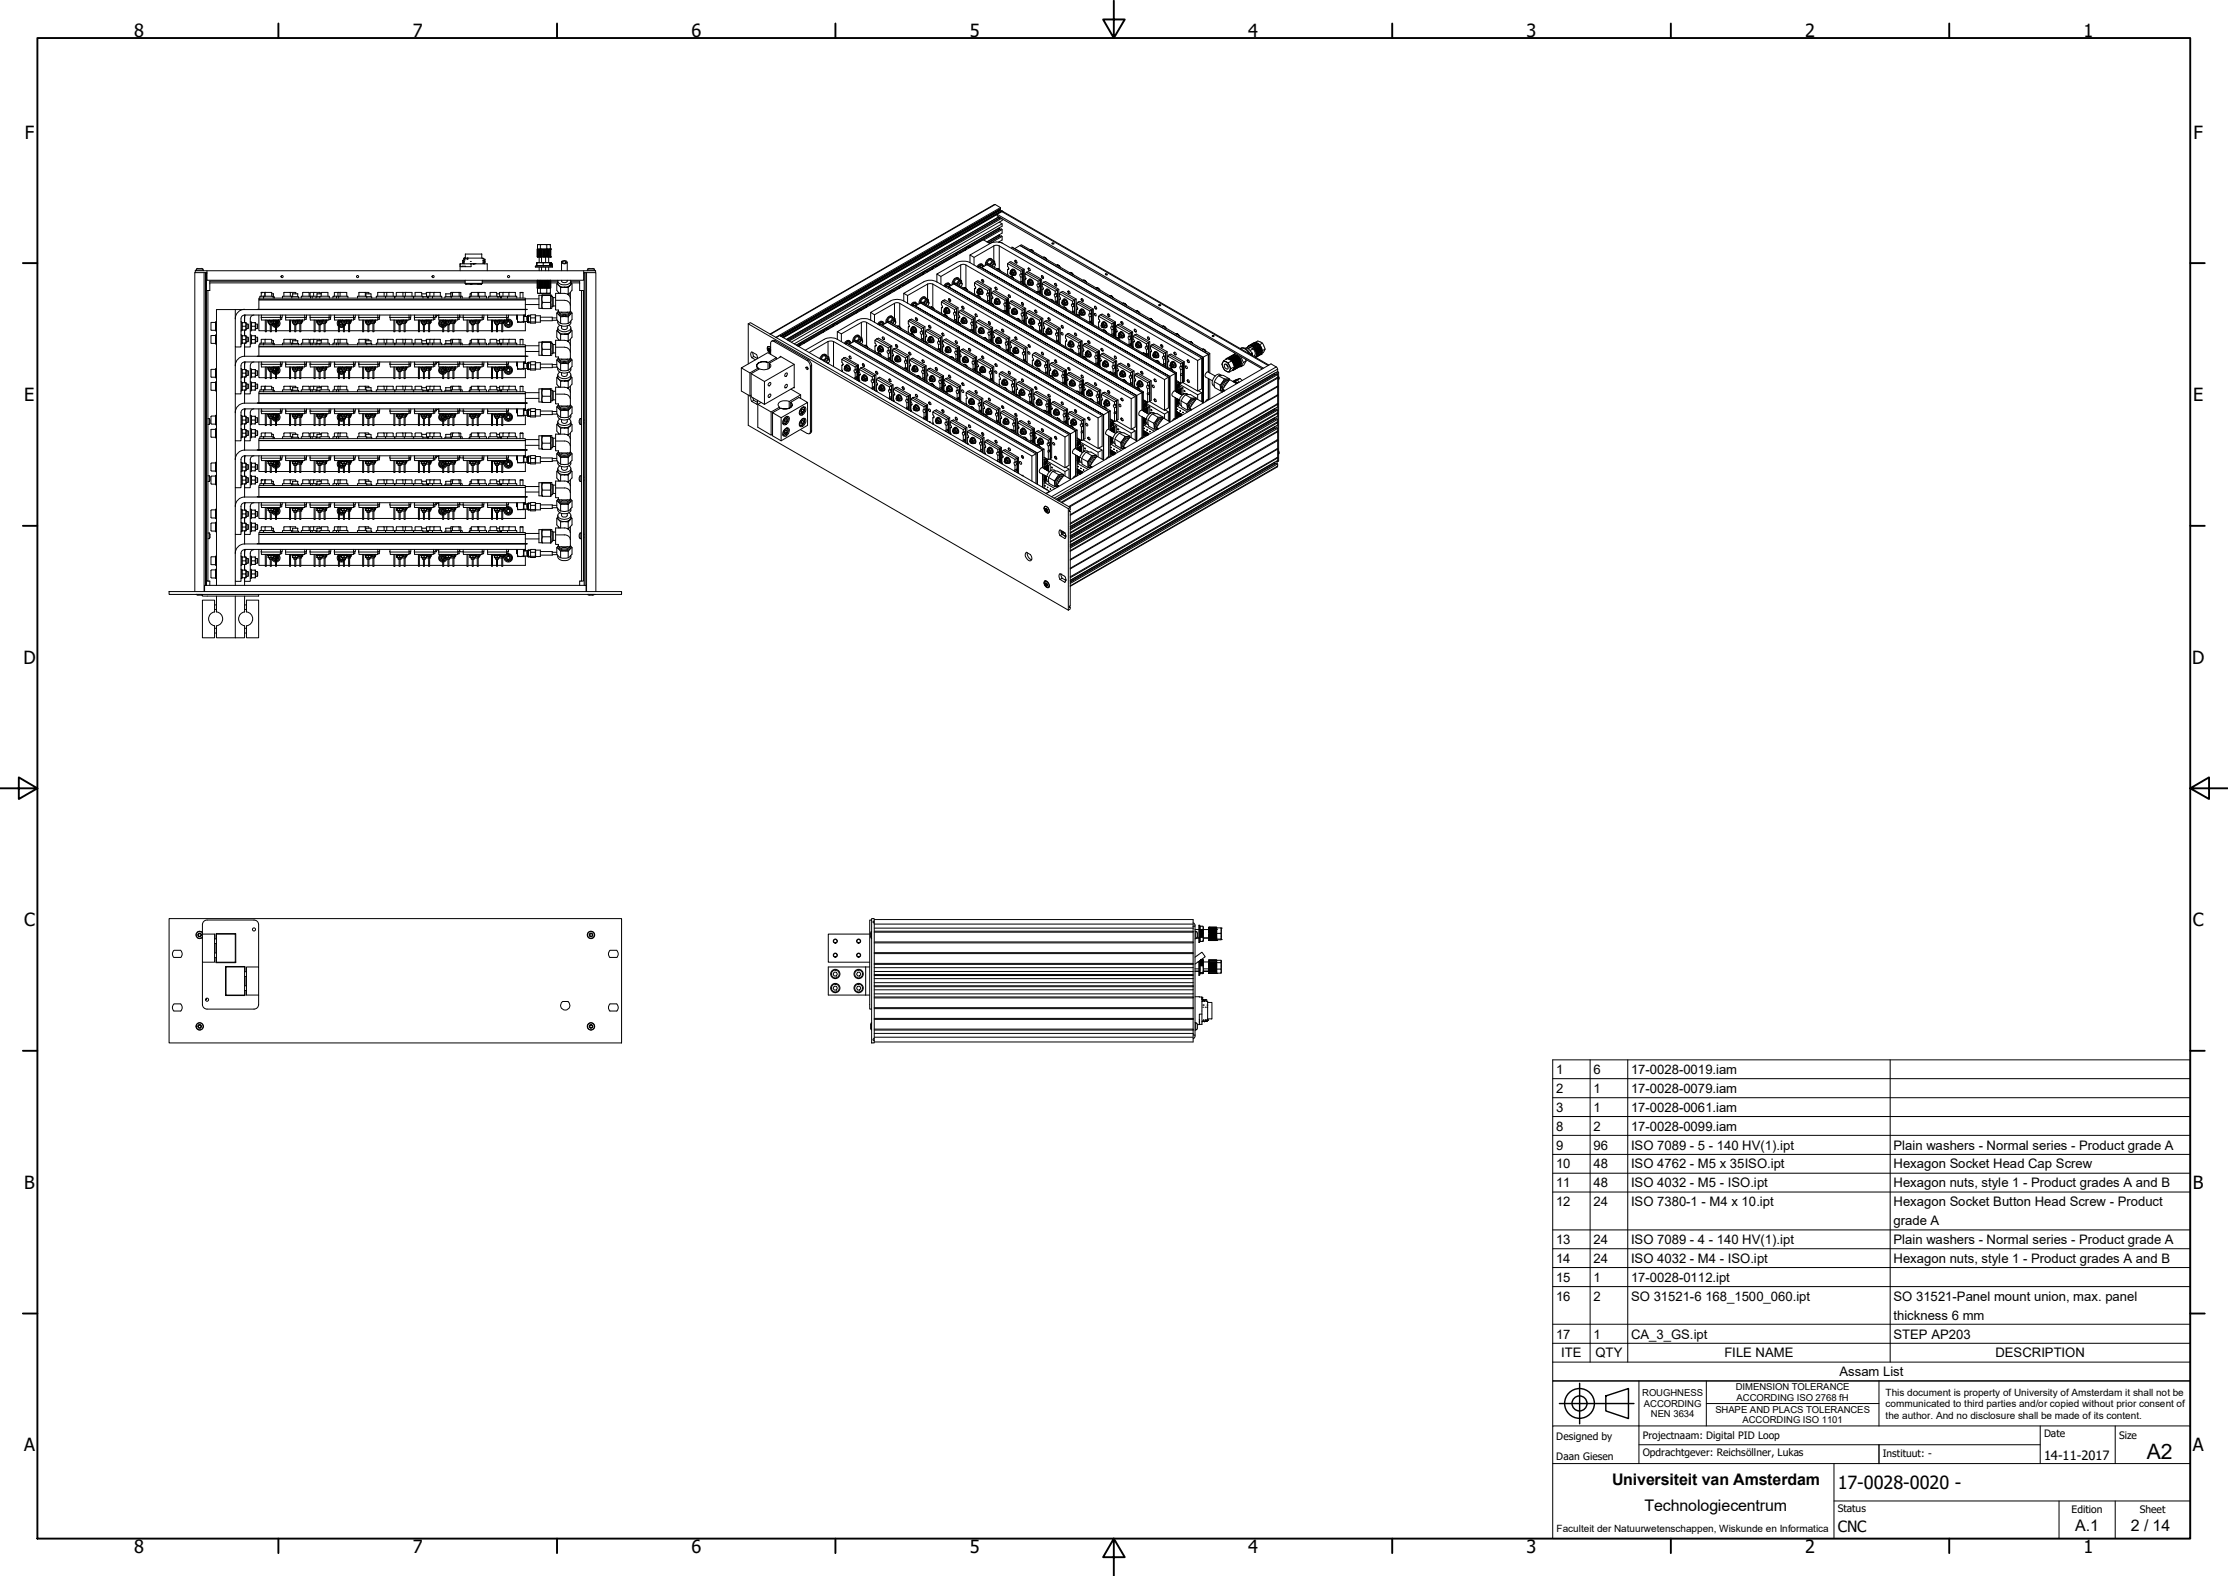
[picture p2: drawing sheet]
<svg xmlns="http://www.w3.org/2000/svg" width="594mm" height="420mm" viewBox="0 0 594 420" stroke-linecap="round" stroke-linejoin="round" font-family="sans-serif">
<defs><g id="words">
<text font-size="5.7" x="572.5" y="388.9">A2</text>
<g font-size="4.8">
<text x="35.8" y="9.8">8</text>
<text x="110" y="9.8">7</text>
<text x="184.3" y="9.8">6</text>
<text x="258.6" y="9.8">5</text>
<text x="332.8" y="9.8">4</text>
<text x="407" y="9.8">3</text>
<text x="481.3" y="9.8">2</text>
<text x="555.6" y="9.8">1</text>
<text x="6.6" y="36.9">F</text>
<text x="584.9" y="36.9">F</text>
<text x="6.5" y="106.9">E</text>
<text x="584.8" y="106.9">E</text>
<text x="6.2" y="176.9">D</text>
<text x="584.5" y="176.9">D</text>
<text x="6.4" y="246.9">C</text>
<text x="584.7" y="246.9">C</text>
<text x="6.4" y="316.9">B</text>
<text x="584.7" y="316.9">B</text>
<text x="6.4" y="386.9">A</text>
<text x="584.7" y="386.9">A</text>
<text x="490" y="396.9">17-0028-0020 -</text>
<text x="35.8" y="414.1">8</text>
<text x="110" y="414.1">7</text>
<text x="184.3" y="414.1">6</text>
<text x="258.6" y="414.1">5</text>
<text x="332.8" y="414.1">4</text>
<text x="407" y="414.1">3</text>
<text x="481.3" y="414.1">2</text>
<text x="555.6" y="414.1">1</text>
</g>
<g font-size="4.3">
<text x="429.8" y="395.8">Universiteit van Amsterdam</text>
<text x="438.5" y="402.9">Technologiecentrum</text>
<text x="553.3" y="408.2">A.1</text>
<text x="568.2" y="408.2">2 / 14</text>
</g>
<text font-size="4.1" x="490" y="408.5">CNC</text>
<g font-size="3.5">
<text x="414.9" y="286.3">1</text>
<text x="424.9" y="286.3">6</text>
<text x="434.9" y="286.3">17-0028-0019.iam</text>
<text x="414.9" y="291.4">2</text>
<text x="424.9" y="291.4">1</text>
<text x="434.9" y="291.4">17-0028-0079.iam</text>
<text x="414.9" y="296.4">3</text>
<text x="424.9" y="296.4">1</text>
<text x="434.9" y="296.4">17-0028-0061.iam</text>
<text x="414.9" y="301.4">8</text>
<text x="424.9" y="301.4">2</text>
<text x="434.9" y="301.4">17-0028-0099.iam</text>
<text x="414.9" y="306.5">9</text>
<text x="414.9" y="311.5">10</text>
<text x="424.9" y="306.5">96</text>
<text x="424.9" y="311.5">48</text>
<text x="434.9" y="306.5">ISO 7089 - 5 - 140 HV(1).ipt</text>
<text x="434.9" y="311.5">ISO 4762 - M5 x 35ISO.ipt</text>
<text x="504.9" y="306.5">Plain washers - Normal series - Product grade A</text>
<text x="504.9" y="311.5">Hexagon Socket Head Cap Screw</text>
<text x="414.9" y="316.5">11</text>
<text x="424.9" y="316.5">48</text>
<text x="434.9" y="316.5">ISO 4032 - M5 - ISO.ipt</text>
<text x="504.9" y="316.5">Hexagon nuts, style 1 - Product grades A and B</text>
<text x="414.9" y="321.6">12</text>
<text x="424.9" y="321.6">24</text>
<text x="434.9" y="321.6">ISO 7380-1 - M4 x 10.ipt</text>
<text x="504.9" y="321.6">Hexagon Socket Button Head Screw - Product</text>
<text x="504.9" y="326.6">grade A</text>
<text x="414.9" y="331.6">13</text>
<text x="424.9" y="331.6">24</text>
<text x="434.9" y="331.6">ISO 7089 - 4 - 140 HV(1).ipt</text>
<text x="504.9" y="331.6">Plain washers - Normal series - Product grade A</text>
<text x="414.9" y="336.7">14</text>
<text x="414.9" y="341.7">15</text>
<text x="424.9" y="336.7">24</text>
<text x="424.9" y="341.7">1</text>
<text x="434.9" y="336.7">ISO 4032 - M4 - ISO.ipt</text>
<text x="434.9" y="341.7">17-0028-0112.ipt</text>
<text x="504.9" y="336.7">Hexagon nuts, style 1 - Product grades A and B</text>
<text x="414.9" y="346.8">16</text>
<text x="424.9" y="346.8">2</text>
<text x="434.9" y="346.8">SO 31521-6</text>
<text x="454.7" y="346.8">168_1500_060.ipt</text>
<text x="504.9" y="346.8">SO 31521-Panel mount union, max. panel</text>
<text x="504.9" y="351.8">thickness 6 mm</text>
<text x="414.9" y="356.8">17</text>
<text x="424.9" y="356.8">1</text>
<text x="434.9" y="356.8">CA_3_GS.ipt</text>
<text x="504.9" y="356.8">STEP AP203</text>
<text x="416.3" y="361.9">ITE</text>
<text x="425.4" y="361.9">QTY</text>
<text x="459.8" y="361.9">FILE NAME</text>
<text x="532.1" y="361.9">DESCRIPTION</text>
<text x="490.5" y="366.9">Assam List</text>
</g>
<text font-size="3.4" x="545" y="389.1">14-11-2017</text>
<g font-size="2.7">
<text x="502.8" y="372.2">This document is property of University of Amsterdam it shall not be</text>
<text x="502.8" y="375.2">communicated to third parties and/or copied without prior consent of</text>
<text x="415" y="383.8">Designed by</text>
<text x="438" y="383.6">Projectnaam: Digital PID Loop</text>
<text x="502.8" y="378.2">the author. And no disclosure shall be made of its content.</text>
<text x="545" y="383.1">Date</text>
<text x="565" y="383.6">Size</text>
<text x="415" y="389.1">Daan Giesen</text>
<text x="438" y="388.2">Opdrachtgever: Reichsöllner, Lukas</text>
<text x="502" y="388.4">Instituut: -</text>
<text x="490" y="403.1">Status</text>
<text x="552.4" y="403.3">Edition</text>
<text x="570.5" y="403.3">Sheet</text>
<text x="415" y="408.3">Faculteit der Natuurwetenschappen, Wiskunde en Informatica</text>
</g>
<g font-size="2.5">
<text x="462.9" y="370.6">DIMENSION TOLERANCE</text>
<text x="437.9" y="372.2">ROUGHNESS</text>
<text x="438.3" y="375.1">ACCORDING</text>
<text x="440.2" y="377.9">NEN 3634</text>
<text x="457.4" y="376.7">SHAPE AND PLACS TOLERANCES</text>
<text x="463" y="373.5">ACCORDING ISO 2768 fH</text>
<text x="464.6" y="379.5">ACCORDING ISO 1101</text>
</g>
</g></defs>
<!-- layer: Visible Narrow (ISO) -->
<g fill="none" stroke="#000" stroke-width=".27">
<path d="M265.4 54.5l-60.1 34.6M265.4 54.5l1.4 .9v.3M265.4 54.5l-60 34.6M265.9 57.2l-57 32.8M266.4 55.9v.1M266.4 59.2l.8 .5v.6l-54.9 31.8M266.5 57.9l.2 .2M266.5 58.1l-56.5 32.6M266.6 55.9v.1M266.6 55.9l-58.3 33.7 58.3-33.6M266.6 56h.1M266.6 56.1l.2 .3"/>
<path d="M266.6 56v.1M266.6 56.1l-58.2 33.6M266.6 56l-58.3 33.7M266.8 55.7l-58.6 33.9 58.4-33.7M266.8 55.4l-60 34.6M266.8 55.7l-58.7 33.9M266.8 58.1l-56.6 32.7M267.1 56.2h.1M267.1 58.2l-56.7 32.7M267.1 56.2l-58.4 33.7M267.1 56.4h.4l70.8 40.9M267.1 56.2l.1 .2"/>
<path d="M267.1 56.4l71 41.1M267.1 56.4l-1.2 .7M267.1 56.2l-58.3 33.8M267.2 58.3v.5l-56.2 32.4M267.2 59.7l-55.4 32M52.1 72.7v-.5h106.7v.5M52.3 72h1.9M52.3 72.1v.1M52.3 72h.1M52.4 71.8v.2M52.8 71.5l-.4 .2M52.8 71.6h.9"/>
<path d="M53.7 71.5l.4 .2M54 71.7v.1M54.1 71.7v.3M54.2 72.1v.1M54.4 72.7v85M54.8 72.7v83.4M55.1 72.7h-3.2v85M55.1 72.7h.1M55.1 72.7v83.4M55.2 72.2v2.5h100.4v-2.5M55.4 77.4v77.5h-.3M55.9 75.4h68.1"/>
<path d="M69 79.5h71.1v.4h-71.1zM69.7 78h.1M69.7 78v1M69.7 78l2.8 .1M69.8 78l-.1 .1M70.2 79v.5M70.3 79.5v-.5h2.5v.5M70.3 79h-1v.5M70.6 78v1M70.7 78v1M70.7 78l-.1 .1M70.8 78l-.1 .1"/>
<path d="M72.5 78v1M72.5 78.3h.3M72.8 78.3l.1 .8M72.8 79.1h.4v.4M75.3 79.5v-.5h2.5v.5M75.7 78v1M75.8 78h2.9M75.8 78l-.1 .1M77.3 78l.1 .1M77.4 78v1M77.8 79.1h1.8v.4M77.8 79h.2"/>
<path d="M78 78.4v.7M78.1 78.3l-.1 .1M78.1 78.3h1.2M78.8 78l.1 .1M78.9 78v.3M79.3 78.3l.1 .1M79.4 78.4v.7M80.3 79.5v-.5h2.5v.5M80.7 78v1M82.3 78l.1 .1M82.4 78l-1.7 .1M82.4 78v1"/>
<path d="M82.7 78v1M82.7 78.1h2.6M82.8 79h1.7M83.2 79v.5M83.6 78v1M83.7 78l-.1 .1M84.6 78.3h1.1M84.6 78.3l-.1 .8M85.3 79.5v-.5h2.5v.5M85.3 79.1h-1v.4M85.3 78v.3M85.7 78v1"/>
<path d="M85.8 78l-.1 .1M85.8 78l1.6 .1M87.4 78v1M89.2 78v1M89.7 79v.5M90.1 78v1M90.2 78l-.1 .1M90.3 79.5v-.5h2.5v.5M90.3 79h-1.5v.5M90.7 78v1M90.8 78l-.1 .1M92.3 78l-3.1 .1"/>
<path d="M92.4 78l.1 .1M92.5 78v1M95.3 79.5v-.5h2.5v.5M95.7 78.1h2.7M95.7 78v1M97.3 78l.1 .1M97.4 78v1M97.6 78.3h1.2M97.6 78.3l-.1 .7M97.8 79.1h1.3v.4M98.4 78v.3M98.8 78.3l.1 .8"/>
<path d="M100.3 79.5v-.5h2.5v.5M100.7 78v1M102.3 78l-1.6 .1M102.3 78h2.5M102.3 78l.1 .1M102.4 78v1M102.8 79h2.4v.5M103.1 78v1M103.2 78l-.1 .1M104.7 78l.1 .1M104.8 78v1M105.3 79.5v-.5h2.5v.5"/>
<path d="M105.7 78v1M107.3 78l.1 .1M107.4 78v1M107.8 79h2.4v.5M108.1 78v1M108.2 78l-.1 .1M109.7 78l-4 .1M109.8 78l.1 .1M109.9 78v1M110.3 79.5v-.5h2.5v.5M110.7 78v1M110.7 78.1h1.7"/>
<path d="M112.5 78v1M112.8 79.1h1.2v.4M113.6 78.3l.1 .8M113.7 78.1h3.7M113.7 78v.3h-1.2M113.7 79h.5M114.6 78v1M114.7 78l-.1 .1M115.3 79.5v-.5h2.5v.5M115.3 79h-1.1v.5M115.7 78v1M115.8 78l-.1 .1"/>
<path d="M117.4 78v1M118.9 78.4v.7M118.9 78.3l-.1 .1M118.9 78.3h1.2M120.2 78.3l.1 .1M120.2 78v1.1M120.2 79h.1M120.3 78h2.4M120.3 78l-.1 .1M120.3 79.5v-.5h2.5v.5M120.3 79.1h-1.7v.4M120.6 78v1"/>
<path d="M120.8 78l-.1 .1M122.3 78l.1 .1M122.4 78v1M122.7 70.4v1.8M122.7 70.3v.1M122.7 70.3h2.9M122.8 78l.1 .1M122.8 79h.5v.5M122.9 78v1M123.1 71.1h1M123.3 69.6h.1M123.4 70h.1"/>
<path d="M123.4 69.4h.1M123.4 69.6h.1M123.4 69.4l-.1 .2M123.4 70l-.1 .1 .5 .2M123.4 69.6l.4 .2M123.7 68.9h.1M123.7 68.9l.1 .2M123.8 69.1h.1M123.8 68.8h.1M123.8 69.3h.1M123.8 68.8h.8M123.8 68.8l-.1 .1"/>
<path d="M123.8 69.1v.2M123.8 69.8v.1M123.8 69.9l-.4 .1M123.8 69.3l-.4 .1M124 75h-68.1v2.4h-.8M124 75.5l1.9 .2M124 75.5h4.6M124 74.7v.8M124.1 67.7v1.1M124.2 75.7h4.1M124.2 75.7h.1M124.6 69.1h.1"/>
<path d="M124.6 68.8h.1M124.6 68.8v.3M124.6 68.8h4.2M125.3 79.5v-.5h2.5v.5M125.3 79.1h-.2v.4M125.3 75.7h.3M125.4 69.7h.1M125.4 70.3h.1M125.4 78.3h.3M125.4 78.3l-.1 .7M125.6 70.3h.7M125.6 70.3v.8h-2.9"/>
<path d="M125.7 78.1h3.6M125.7 78v1M125.7 75.7h.2M125.8 75.7h.1M126.1 70.3h.1M126.2 70.3h.1M126.2 70.3h-.1M126.3 70.3h.1M126.7 70.3h-.3h3.5M126.7 70.3h.1M127.3 78l.1 .1M127.4 75.7h.7"/>
<path d="M127.4 78v1M127.6 78v1M127.7 78l-.1 .1M127.8 79h1.9v.5M128.3 75.7h.1M128.4 75.7h.1M128.4 67.7l.1 .1M128.5 67.7l-4.4 .1M128.5 67.7v1.1M128.6 75.5l-2.7 .2M128.6 75h14.7M128.6 75.4h14.7"/>
<path d="M128.6 74.7v.8M128.7 68.8l.1 .1M128.8 68.9h.1M128.8 68.9l.4 .2M129.2 69.7h.1M129.2 69.1h.1M129.2 69.4h.1M129.2 70h.1M129.2 70l-.4 .1 .4 .2M129.2 69.7v.3M129.2 69.1v.3M129.2 69.4l-.4 .1 .4 .2"/>
<path d="M129.3 78v1M129.9 70.3v1.9M130.3 79.5v-.5h2.5v.5M130.7 78v1M130.7 78.1h1.7M132.5 78v1M132.8 79.1h.7v.4M133.1 78.3l.1 .8M133.2 78.1h4.2M133.2 78v.3h-.7M133.2 79h.5M134.1 78v1"/>
<path d="M134.2 78l-.1 .1M135.3 79.5v-.5h2.5v.5M135.3 79h-1.6v.5M135.7 78v1M135.7 78h.1M135.8 78l-.1 .1M137.4 78v1M138.7 78h.7M138.7 78v1.5M139.4 78v1.5M140.1 79.9h-71.1v2.6M140.1 79.9v2.6"/>
<path d="M140.1 79.7h3.6M142.7 71h4.6M142.7 71v.2h4.6v-.2M143.1 70.8h.1M143.2 70.8h1.6M143.2 70.8h.1M143.2 70.1h1.6M143.2 70.8l-.5 .2M143.2 70.1v.7M143.3 70l-.1 .1M143.3 70h3.5M143.3 76.8h.5"/>
<path d="M143.3 76.8h.1M143.3 68.5h.1M143.3 66.4v2.1M143.3 74.7v2.1M143.3 68.5h.3M143.3 70l-.2 .1v.7M143.3 70l-.2 .1M143.3 74.7v3.4h.8M143.4 65.3h3.3h-3.4v3.2M143.4 78.1h3.3h-.9M143.4 66.4l-.1 2.1M143.4 74.7v2.1"/>
<path d="M143.5 66.4l-.1 2.1M143.5 65.2h.1M143.5 74.7v2.1M143.6 66.4l-.1 2.1M143.6 66.4h.2v2.1h-.2zM143.6 74.7v2.1M143.8 68.5v1.5M143.8 71.2v1M143.8 74.7v2.1l.1-2.1M143.8 68.5h.1M143.8 66.4h.1M143.9 76.8h.6"/>
<path d="M144 76.8l.1 1.3M144.1 74.7v2.1zM144.1 78.1h1.7M144.1 66.4v2.1h-.2M144.1 66.4h-.2v2.1M144.1 66.4h.2v2.1h-.2zM144.1 68.5h.1M144.1 66.4h.1M144.1 65.3v1.1M144.3 74.7v2.1v-2.1M144.3 68.5h.1M144.3 66.4h.1"/>
<path d="M144.3 66.4h.2v2.1h-.2zM144.4 68.5v1.5M144.4 71.2v1M144.5 78.7v3.5M144.5 78.7h-.8v3.5l1 .1-.2-.9 .2-2.6-.2-.1 2.2-.1v.2M144.5 74.7v2.1l.1-2.1M144.5 66.4v2.1M144.6 66.4h.2v2.1h-.2M144.7 78.8h2M144.8 74.7v2.1h-.2M144.8 68.5h.1M144.8 66.4h.1"/>
<path d="M144.8 70.8h1.9M144.8 70.1h1.9M144.8 70.8h.1M144.8 70.1v.7M144.9 74.7l-.1 2.1M144.9 66.4l.1 2.1zM144.9 76.8h.1M145 74.7v2.1l.2-2.1M145 68.5h.2M145 66.4h.2M145.2 66.4l.1 2.1zM145.2 76.8h.1"/>
<path d="M145.3 74.7v2.1h.2v-2.1M145.3 66.4h.2v2.1h-.2M145.5 66.4v3.6M145.5 71.2v1M145.5 76.8h.1M145.5 74.7v2.1h.2v-2.1M145.5 66.4h.2v2.1h-.2M145.7 76.8l.1 1.3M145.7 76.8h.1M145.7 66.4h.1M145.8 74.7v2.1h.2v-2.1M145.8 66.4l-.1 2.1"/>
<path d="M145.8 65.3v1.1M145.8 68.5h.2M145.8 66.4h.2M146 76.8h.1M146 74.7v2.1l.2-2.1M146 68.5l.2-2.1v2.1M146 66.4v2.1M146.2 66.4l-.2 2.1M146.2 76.8h.1M146.2 74.7v2.1h.2v-2.1M146.2 68.5h.6M146.2 66.4h.6"/>
<path d="M146.3 68.5v1.5M146.3 71.2v1M146.4 66.4v2.1M146.6 74.7l-.2 2.1M146.6 66.4v2.1M146.7 70.8l.6 .2M146.7 70.8h.1M146.7 70.1h.2v.7M146.7 70.5h.1M146.7 70.7h.1M146.7 70.6h.1M146.7 70.4h.1"/>
<path d="M146.7 70.3h.1M146.7 70.2h.1M146.7 74.7l-.1 2.1M146.7 66.4v2.1M146.7 70.1v.7M146.7 78.8v1.8M146.7 70.3v-.1v.3M146.7 70.3v.4v-.2M146.7 70.2v.5zM146.7 70.2l.1 .5zM146.7 70.3l.1 .1zM146.7 65.3v1.1"/>
<path d="M146.7 76.8v1.3M146.8 70.2l.1 .5zM146.8 70.3h.1M146.8 70.3v.1M146.8 70.4v.1M146.8 70.5h.1M146.8 70.3l.1 .4-.1-.2M146.8 70.2v.5v-.4M146.8 70.4h.1M146.8 70h.1M146.8 74.7l-.1 2.1M146.8 74.7v2.1z"/>
<path d="M146.8 68.5v-2.1v2.1M146.8 68.5h.1M146.8 66.4h.1M146.8 74.7v2.1M146.8 66.4v2.1M146.8 75h1.9M146.8 75.4h1.9M146.8 70l.3 .1M146.9 78.7h.1M146.9 78.7v3.5M146.9 70.3h.1M146.9 70.7h.1"/>
<path d="M146.9 70.3l.1 .2-.2 .2M146.9 70.5h.1M146.9 70.4h.1M146.9 70.2l-.1 .1M146.9 70.2v.5M146.9 70.2h.1M146.9 79h.4M146.9 70.2v.1M146.9 70.6v.1M147 70.7h-.1M147 70.5h.1M147 70.4h.1"/>
<path d="M147 70.3h.1M147.1 70.8h.1M147.1 70.1v.7M147.3 79l.2 .4h.6M147.3 79v2.8M147.5 79.4v2.2M148.5 75.7v1.7l.7 .8M148.7 74.9a1.53 1.53 0 0 0 2.1 1.7l1.2-.5-.5 .6-1.5-.1a1.33 1.33 0 0 1-1.3-.7l-.2-.2 .2-.4M148.8 74.7a1.3 1.3 0 0 0 1.7 1.2h.8l.5-.4a.55 .55 0 0 0 .3-.8M148.9 78v.2M149.5 76.7v1.5M149.7 74.7a.77 .77 0 0 0 .8 .7 .77 .77 0 0 0 .8-.7"/>
<path d="M149.7 69.9v2.3M149.9 69.6a.74 .74 0 0 1 .8-.1 .74 .74 0 0 1 .4 .6 .9 .9 0 0 1-1.4-.3zM150 69.8a.48 .48 0 0 1 .5-.2 .48 .48 0 0 1 .4 .4l-.7 .1zM151.3 69.9v2.3M151.4 78.4v.1M151.5 76.7v1.7M151.5 78.4l-.2 .1M151.6 78.6h.1M151.6 78.3v.3M152.1 79.5l-.4-.8-.5-.4-3.1-.1v4.5h.8v.5h3.2v-1.8M152.1 78v3.4M152.2 75h2.4v2.4h1v77.5h-.5v-77.5"/>
<path d="M152.2 74.9v.8l-.2 .4 .5-.4-.3-.4M152.3 75.4h2.3M152.5 75.7v1.7l-1 1M155.6 72.7h.2M156 72.7v83.4M156.4 72.7v85M156.6 72.1v.1M156.7 71.7v.3M156.8 71.7v.1M157.1 71.5l-.4 .2M157.1 71.6h1M158.1 71.5l.3 .2"/>
<path d="M158.4 71.7v.1M158.4 71.7l.2 .3h-2M158.6 72.1v.1M237.2 78.3l.6-.7 .6-.1a1.15 1.15 0 0 0-1.2 .8M237.3 78.1l-5.3 3.1 .2 .1M237.6 77.8l-5.9 3.3M239.7 76.9l.6-.7 .6-.1a1.15 1.15 0 0 0-1.3 .8M239.8 76.7l-1.4 .8 .1 .1M240 76.4l-1.9 1.1M241 78.2v2M242 78.8v2.1M246.1 73.2l.5-.7 .7-.1a1.17 1.17 0 0 0-1.3 .9"/>
<path d="M246.1 73.1l-5.2 3 .1 .1M246.2 79.5l.6 .3M246.4 72.7l-5.9 3.4M246.7 79.3a1.18 1.18 0 0 0-1.7 1.2v.5M247 79.5l-.2-.1a1.34 1.34 0 0 0-1.6 1.5M247 79.5a1.19 1.19 0 0 0-1.6 1.3M247 79.5l.5 .4M247.3 72.4v.1M247.3 75.7h1.4M247.3 75.7v4.1M248.6 71.7l.5-.6 .6-.1a1.04 1.04 0 0 0-1.2 .8M248.6 71.6l-1.4 .8"/>
<path d="M248.7 75.7l52.9 30.6 1.1-.6M248.7 75.7v6.3M248.9 71.3l-1.9 1.1M249.7 71h.1M249.8 75.2l52.9 30.5v8.1l-1.1 .7-3.9-2.3M249.8 75.2a3.8 3.8 0 0 0-3.5 0l-5.3 3 1 .6 5.3-3.1M249.8 73.1v2.1M250.9 73.7v2M252.2 76.1l50.9 29.4-50.9-29.4v.4M252.2 76.2l-.2 .2M252.6 75.8l-.4 .3M252.6 75.8l.7 .1"/>
<path d="M252.6 75.8l.6 .3M252.9 76.5l1.4-.8 50.2 28.9-50.2-28.9 .3-.2 50.3 28.9M253 79.8h.1M253 79.6l.4 .3 .1 .3a.37 .37 0 0 1-.5-.1 .37 .37 0 0 1 0-.5zM253 79.6v.4l.5 .2M253.1 75.6l-.4-.2-.4 .1-.6 .7M253.3 75.9a.82 .82 0 0 0-.9-.3 .82 .82 0 0 0-.6 .7M253.3 75.9l.3 .2M253.4 76.2l-.2-.1-.2 .3M254.3 75.2l.7 .4M254.9 68.1a.95 .95 0 0 1 1.2-.7h-.6l-.5 .7M255 75.6l.1-.2a.77 .77 0 0 1 1.3-.4v.4l-.6-.2-.5 .7"/>
<path d="M255 75.6h.1M255 67.9l-5.3 3.1M255.1 74.3l.6 .4M255.2 67.6l-5.8 3.4M255.6 74.1a1.34 1.34 0 0 0-1.7 1.6v.2M255.8 74.5a.86 .86 0 0 0-1-.3 .86 .86 0 0 0-.5 .8l-.2 .8M255.8 76.1l.3-.5 .4-.1v.4l-.3 .5M256.1 67.4h.1M256.2 70.7l.5-.2 .9 .2M256.2 70.7v4M256.3 75.4l-.1-.4h-.3l-.7 .7M256.3 74.8l-.8-.4a1.23 1.23 0 0 0-1.2 1.3"/>
<path d="M256.5 75.7l-.1-.3h-.2l-.5 .7M257 76.8h.1M257.4 66.7l.5-.7 .7-.1a1.06 1.06 0 0 0-1.2 .8M257.4 66.5l-1.4 .8M257.6 70.7l52.9 30.5 1-.6M257.6 70.7v6.2M257.7 66.1l-1.9 1.2M257.9 77.3l-.5-.5h-.4a.84 .84 0 0 1 .9 .5M258.6 65.9v.1M258.6 70l52.9 30.6v8.2l-1 .6-4-2.4M258.6 70a4.3 4.3 0 0 0-3.5 0l-5.3 3.1 1.1 .6 5.3-3M258.6 68v2"/>
<path d="M259.7 68.6v2.1M259.8 76.9l.2 1.6M259.8 75.4l.5-.4 3.5 2.1M260.2 76.8l-.4 .1 .4-.1-.4-.6v-.8l3.5 2v.8M260.3 75l.4-.2 3.6 2.1v3.9M260.5 77.9a.29 .29 0 0 1 .4 .1 .29 .29 0 0 1-.2 .4v-.1M260.5 77.9v.1M260.5 78.8h.1M260.6 77.3h.2a1.02 1.02 0 0 1 .8 1.2l-.7-.1 .3-.1v-.4l-.3-.3-.4 .2zM260.6 77.7l.1-.3a.57 .57 0 0 1 .6 .4 .57 .57 0 0 1-.2 .7l-.1-.1M260.9 77.1a.69 .69 0 0 1 .8-.1 .69 .69 0 0 1 .3 .8l-.1 .6-.3 .1M260.9 77.1a.81 .81 0 0 1 .8 .5 .81 .81 0 0 1-.1 .9"/>
<path d="M260.9 77.1l-.3 .2M261 71l50.9 29.4-50.9-29.4v.4M261 76.9a.95 .95 0 0 1 .9 .5 .95 .95 0 0 1 0 1.1M261 71.1l-.1 .2M261.4 77.1l-.3 .2M261.4 79.4l-.4-.5-.5-.1a.84 .84 0 0 1 1 .6M261.4 70.7l-.3 .3M261.4 70.7l.7 .1M261.4 70.7l.6 .3M261.7 71.4l1.4-.9 50.3 29-50.3-29 .4-.2 50.2 29.1M261.8 74.6h.3l.2 .6-.4-.2zM261.8 74.7h.1"/>
<path d="M261.8 77.7l-.2 .2M261.9 74.5v.5l.4 .2M261.9 70.5l-.5-.2-.9 .8M262.1 75.2h.1M262.1 70.8a.82 .82 0 0 0-.9-.3 .82 .82 0 0 0-.5 .7M262.1 70.8l.3 .2M262.3 71.1l-.3-.1-.1 .3M263.2 70.1l.6 .4M263.3 78.2l-.2 .1 .2 .7M263.3 79v1.2M263.6 78.1l.3 .6-.6 .3M263.8 70.5h.1"/>
<path d="M263.9 78l-.6 .2M263.9 80l-.6 .2M263.9 77.1l-.6 .3M263.9 69.3l.6 .3M264 64.9a3.7 3.7 0 0 1 3.5 0l52.9 30.6v8.2l-1.1 .5-4-2.2M264 64.9l-5.4 3.1 1.1 .6 5.3-3M264 64.9l-1.8-1-49.3 28.5M264.3 76.9l-.3 .2M264.4 78l.5-.3 3.6 2.1-.5 .3M264.4 69.1a1.16 1.16 0 0 0-1.6 1.2v.5M264.4 79.6v1.3M264.6 69.3a.91 .91 0 0 0-1.5 .5l-.2 .9"/>
<path d="M264.6 69.3a1.14 1.14 0 0 0-1.5 1.3M264.6 69.3l.6 .3M264.7 71l.3-.6 .3 .1 .1 .3-.4 .4M264.7 79.4l-.3 .2 .3-.1-.3-.7v-.8l3.6 2.1v.7M264.9 77.7l.5-.2 3.5 2v4.2M265 65.6l.6-.2 .8 .2M265 65.6v4M265.2 79.9a.77 .77 0 0 1 1.1 .2 .77 .77 0 0 1-.2 1M265.2 70.3l-.4-.3-.6 .7M265.2 70.3l-.2-.4-.3-.1-.4 .3-.3 .6M265.2 70.3a.52 .52 0 0 0-.4-.7 .52 .52 0 0 0-.6 .5l-.4 .4M265.4 76.6h.3l.1 .7-.4-.2z"/>
<path d="M265.4 70.7l-.3-.5-.3 .1-.3 .6M265.4 76.7v.1M265.4 76.6v.3l.4 .3M265.4 79.8a.68 .68 0 0 1 .8-.1 .68 .68 0 0 1 .4 .7l-.1 .7h-.3M265.6 79.6a.92 .92 0 0 1 .9 .4 .92 .92 0 0 1-.1 1.1M265.6 77.2h.1M265.8 71.7h.1M265.9 79.7l-.2 .2M266.3 64.6l.9-.6v-1l-.2-.2-3.3 1.9M266.4 65.6l52.9 30.5 1.1-.6M266.4 60.7l.3 .5M266.4 62.6l.3 .4"/>
<path d="M266.4 64.4l.1 .2M266.4 65.6v6.2M266.5 62.6l-3.4 1.9 4.1-2.4v-.9l-.2-.2-8.5 4.9M266.5 64.4l-.2 .2M266.5 62.9l-3 1.8M266.5 61.1l-8.2 4.7M266.7 72.2l-.5-.5h-.4a.84 .84 0 0 1 1 .5M267 64.7h.1M267.2 61.2l-4.9 2.8M267.2 63l-3.3 1.9M268.5 79.8v3.7a.84 .84 0 0 0-.9-.6h.4l.5 .5zM268.7 71.9l.1 1.5"/>
<path d="M268.7 70.3l.4-.3 3.6 2.1M268.9 78.7a.37 .37 0 0 1 .4 .1 .37 .37 0 0 1-.1 .5l-.3-.3zM268.9 78.8h.1M268.9 79.5l-.4 .2M269 78.6v.5l.4 .1M269 71.7l-.3 .2 .3-.2-.3-.7v-.7l3.5 2v.8M269.1 70l.5-.2 3.5 2v3.9M269.2 79.2h.1M269.3 72.9l.1-.2a.38 .38 0 0 1 .4 .2 .38 .38 0 0 1-.1 .4h-.1M269.4 73.7h.1M269.4 72.7l.3 .2v.4l-.3-.2zM269.4 72.6a.44 .44 0 0 1 .4-.4 .44 .44 0 0 1 .5 .4l.1 .1v.7"/>
<path d="M269.4 72.4a.59 .59 0 0 1 .7 .2 .59 .59 0 0 1 0 .7h-.3a.39 .39 0 0 0 .3-.5 .39 .39 0 0 0-.5-.3l-.2 .1zM269.4 72.2a.77 .77 0 0 1 1.1 .1 .77 .77 0 0 1-.1 1.1M269.7 72.1a.68 .68 0 0 1 .8-.2 .68 .68 0 0 1 .3 .8v.6l-.4 .1M269.7 73.3l.7 .1M269.8 66.3l.1-.4 50.9 29.3 1.4-.7v4.5a1.04 1.04 0 0 0-.8 1.5l1.9 1M269.8 71.8a.97 .97 0 0 1 .9 .5 .97 .97 0 0 1 0 1M269.8 65.9l50.9 29.4M270.2 72l-.3 .1M270.3 74.3l-.6-.6h-.3a.84 .84 0 0 1 .9 .6M270.6 66.3l1.4-.9 50.2 29.1-50.2-29.1 .4-.1 50.2 28.9M270.6 69.6h.1M270.6 72.6l-.2 .1"/>
<path d="M270.8 69.4v.6l.3 .1M271 70.1h.1M272.2 75.1l-.1 .2M272.2 73.1l-.3 .2 .3 .6M272.2 73.9v1.2M272.4 73l.3 .6-.5 .3M272.6 75l.1 .3-.3 .2M272.7 75.7l.1-3.7v3.7M272.7 72.8l-.5 .3M272.7 74.8l-.5 .3M272.7 72l-.5 .3M272.9 75.7v.1"/>
<path d="M273.1 71.8l-.3 .2M273.3 74.5v1.2M273.6 74.3l-.3 .2 .3-.2-.3-.6v-.8l3.5 2.1v.7M273.7 72.6l3.6 2.1M273.7 72.6l.5-.2 3.5 2.1v4.1M273.7 72.6h.1M273.7 72.6l-.4 .3M273.8 76.3l-.6-.6h-.3a.84 .84 0 0 1 1 .6M273.9 75.5v-.1a.37 .37 0 0 1 .5 .1 .37 .37 0 0 1-.1 .5l-.2-.1M274 75.4l.3 .1v.4h-.2zM274 75.3h.6l.1 .4-.3 .2M274 75.3l.1-.2a.52 .52 0 0 1 .6 .2 .52 .52 0 0 1-.1 .7l-.2-.1"/>
<path d="M274 75.3a.36 .36 0 0 1 .2-.5 .36 .36 0 0 1 .4 .2l.4 .4v.7M274.1 74.8a.8 .8 0 0 1 1 .2 .8 .8 0 0 1-.1 1.1M274.2 71.5a.4 .4 0 0 1 .4 .2 .4 .4 0 0 1-.1 .5l-.2-.2zM274.2 71.6h.1M274.3 71.4v.6l.4 .1M274.3 74.7a.86 .86 0 0 1 1 .3 .86 .86 0 0 1-.1 1.1h-.2M274.4 74.5a.92 .92 0 0 1 1 .4 .92 .92 0 0 1-.1 1.1M274.4 75.9l.6 .2M274.4 72.1h.1M274.6 66.6h.1M274.8 74.7l-.2 .1M275.3 75.3l-.3 .1"/>
<path d="M275.5 67.1l-.5-.5h-.4a.76 .76 0 0 1 1 .6M276.4 77.8h.1M276.8 75.7l-.3 .2 .3 .7M276.8 76.6v1.2l.6-.3M277 75.7l.4 .6-.6 .3M277.2 77.6l.2 .4h-.2M277.4 78.3v-3.6v3.6a.72 .72 0 0 0-1-.5l.6 .1 .3 .4M277.4 75.5l-.6 .2M277.7 73.5a.4 .4 0 0 1 .5 .2 .4 .4 0 0 1-.1 .5l-.4-.4zM277.7 73.6h.1M277.7 74.5l-.9 .5M277.8 73.4l-.1 .4 .5 .3"/>
<path d="M277.9 77.2l.1 1.5M277.9 75.6l.9-.6 3.5 2.1v4.1M278 74.1h.1M278.2 68.6h.1M278.2 76.9l-.3 .3 .3-.2-.3-.6v-.8l3.5 2v.8M278.3 75.2l3.6 2.1-.5 .3M278.5 78.1l.1-.1h.3l.1 .6-.2-.1M278.5 78.1h.3l.2 .4-.2 .1zM278.6 77.4h.2a1.11 1.11 0 0 1 .8 1.3l-.6-.1 .3-.2v-.3l-.3-.3-.4 .2zM278.6 78v-.2a.51 .51 0 0 1 .7 .2 .51 .51 0 0 1-.2 .7l-.1-.1M278.6 77.4a.8 .8 0 0 1 1.1 .2 .8 .8 0 0 1-.1 1.1M278.8 77.3a.76 .76 0 0 1 .9 0 .76 .76 0 0 1 .3 .7v.6l-.3 .1"/>
<path d="M279 77.1a.95 .95 0 0 1 1 .5 .95 .95 0 0 1-.1 1.1M279.1 69.1l-.5-.5h-.4a.84 .84 0 0 1 .9 .6M279.4 77.3l-.3 .1M279.8 78l-.2 .1M280 79.9h.1M281.2 75.6a.38 .38 0 0 1 .5 .2 .38 .38 0 0 1-.1 .4zM281.2 75.7h.1M281.4 75.5v.6l.3 .1M281.4 78.4l-.3 .1 .3 .7M281.4 79.2v1.2M281.6 76.2h.1M281.6 78.3l.3 .7-.5 .2"/>
<path d="M281.7 70.7h.1M281.9 78.1l-.5 .3M282.3 77.1l-.3 .2M282.4 79.8l.2 1.6M282.4 78.3l.5-.4 3.6 2.1-.5 .3M282.6 71.2l-.5-.5h-.4a.84 .84 0 0 1 1 .5M282.8 79.6l-.4 .2 .4-.1-.4-.7v-.7l3.6 2v.8M282.9 77.9l.5-.2 3.6 2v4.2M283.5 80a.69 .69 0 0 1 .8-.1 .69 .69 0 0 1 .3 .8l-.1 .6h-.3M283.5 80a.79 .79 0 0 1 .9 .4 .79 .79 0 0 1-.2 1M283.5 80l-.3 .1M283.6 79.8a.95 .95 0 0 1 1 .5 .95 .95 0 0 1-.1 1"/>
<path d="M284 80l-.3 .1M284.8 77.6a.36 .36 0 0 1 .4 .2 .36 .36 0 0 1-.1 .5l-.2-.2zM284.8 77.7v.1M284.9 77.6v.5l.4 .1M285.1 78.2h.1M285.2 72.7h.1M286.1 73.2l-.5-.5h-.4a.86 .86 0 0 1 1.1 .6M287 79.7l-.4 .3M288.3 79.7a.35 .35 0 0 1 .5 .1 .35 .35 0 0 1-.3 .5zM288.4 79.8h.1M288.4 79.6v.4l.4 .2M288.8 74.7h.1"/>
<path d="M289.7 75.3l-.5-.6h-.4a.84 .84 0 0 1 1 .6M292.4 76.8h.1M293.2 77.3l-.5-.5h-.3a.84 .84 0 0 1 .9 .5M295.8 78.8h.1M296.7 79.4l-.3-.5-.6-.1a.86 .86 0 0 1 1.1 .6M56.3 89.6v1.8M56.3 91.5h.1M56.4 86v2.1M56.4 89.5h-.1M56.4 98.5v2.1M56.4 86h1.1M56.4 91.5h1.1"/>
<path d="M56.4 88.1h1.1M56.4 89.5h1.1M56.4 98.5h1.1M57.7 85.8h-.2v2.4h.2M57.7 89.3h-.2v2.4h.2M57.7 98.3h-.2v2.5h.2M62.7 92.5v12.5h1.6v-7.5M62.7 82.5v2.5M64.3 85.8h.2v2.4h-.2M64.3 89.3h.2v2.4h-.2M64.3 98.3h.2v2.5h-.2M64.5 89.6h1.2l-.1 1.9-1.1-.1"/>
<path d="M64.5 98.7h1.2l-.1 1.8-1.1-.1M64.5 86.1h1.2l-.1 1.9-1.1-.1M64.6 86v2M64.6 89.5v2M64.6 98.5v2M64.6 90.5h.9M64.6 87h.9M64.6 99.5h.9M65.2 91.5v3.5h3.4M65.2 88v1.5M65.2 96.5a.98 .98 0 0 0-.9 1M65.2 84a.98 .98 0 0 0-.9 1v7.5h-1.6v-7.5"/>
<path d="M65.2 95a2.51 2.51 0 0 0-2.5 2.5M65.2 82.5a2.51 2.51 0 0 0-2.5 2.5M65.4 96.5l-.2 1M65.4 84l-.2 1M65.5 86v2M65.5 89.5v2M65.5 98.5v2M65.7 91.1h.4M65.7 86.4h.4M65.7 87.6h.4M65.7 89.9h.4M65.7 98.8h.4"/>
<path d="M66.1 86.4v1.2M66.1 89.9v1.2M66.1 98.8v1.3M66.7 97.5v7.5h-1.5M66.7 85.8h.3v2.4h-.3M66.7 89.3h.3v2.4h-.3M66.7 98.3h.3v2.5h-.3M67 89.6h1.1v1.9l-1.1-.1M67 98.7h1.1v1.8l-1.1-.1M67 86.1h1.1v1.9l-1.1-.1M67.1 86v2M67.1 89.5v2"/>
<path d="M67.1 98.5v2M67.1 90.5h.9M67.1 87h.9M67.1 99.5h.9M67.7 96.5a.98 .98 0 0 0-1 1M67.7 84a.98 .98 0 0 0-1 1v7.5h-1.5M68 86v2M68 89.5v2M68 98.5v2M68.1 86.4l.6 .1v1l-.6 .1M68.1 89.9l.6 .1v1l-.6 .1M68.1 98.8l.6 .2v1l-.6 .1"/>
<path d="M68.6 95h71.9zM68.6 82.5h71.9zM68.6 82.5h-10.9v73.6M68.6 86.4v1.2M68.6 89.9v1.2M68.6 98.8v1.3M69 96.5v4.2h1.7M69 91.9h71.1v.5h-71.1zM69 84v4.2h1.7M69.7 97.1h.1M69.7 97.1v.7h5l.1-.7M69.7 84.6h5.1l-.1 .7h-5z"/>
<path d="M69.7 84.6h.1M69.7 90.5v1M69.7 96.5v.6M69.7 84v.6M69.8 90.5l-.1 .1M69.8 90.5l2.7 .1M70.2 91.5v.4M70.3 91.9v-.4h2.5v.4M70.3 91.5h-1v.4M70.7 90.5v1M70.7 97.8l.1 3.1h.2v-3.1M70.7 85.3v3.1h.3v-3.1"/>
<path d="M70.8 90.5l-.1 .1M71 88.2h1.1M71.3 98l1.8 .1zM71.3 85.4l1.8 .2zM71.6 85.7v.3M71.6 98.2v.3M71.6 98.1h-.1M71.6 85.6h-.1M71.8 99h.8M71.8 86.5h.8M71.8 85.3v.1M71.8 86.1v.4"/>
<path d="M71.8 97.8v.2M71.8 98.7v.3M72.1 99.1v1.8h.2v-1.8M72.1 86.6v1.8h.2v-1.8M72.3 98.2l-.8-.1v.5h1.4h-1.4M72.3 85.7l-.8-.1v.5h1.4h-1.4M72.3 85.7v.3M72.3 98.2v.3M72.3 88.2h1.2M72.5 90.5v1M72.5 90.8h.3M72.5 99.1l.4 .5 .6 .2"/>
<path d="M72.5 86.6l.4 .5 .6 .2M72.6 98.7h.9M72.6 86.3h.9M72.6 85.3v.1M72.6 86.1v.4M72.6 97.8v.2M72.6 98.7v.3M72.7 98.7v.5l.8 .5M72.7 86.3v.4l.8 .5M72.8 98.1l.1 .1h-.6M72.8 85.6l.1 .1h-.6M72.8 90.8l.1 .1"/>
<path d="M72.8 91.5h.4v.4M72.8 98.7l.2 .5 .5 .2M72.8 86.2l.2 .5 .5 .2M72.9 85.3h.1M72.9 97.8h.1M72.9 85.7v.3M72.9 90.9v.6M72.9 98.2v.3M73.1 98.7l.4 .5M73.1 86.2l.4 .4M73.2 98.7l.3 .4M73.2 86.2l.3 .4"/>
<path d="M73.2 85.3v.3l.1-.3M73.2 97.8v.3l.1-.3M73.2 98h-.2M73.2 85.6h-.2M73.5 97.8v3.1h.2v-3.1M73.5 85.3v3.1h.2v-3.1M73.5 98.3h-.6M73.5 85.8l-.6 .1M73.7 98.7h.1M73.7 86.3h.1M73.7 88.2h3.5M73.7 98.4l.1 .2"/>
<path d="M73.7 85.9l.1 .2M73.8 98.5v.2M73.8 98.4h.1M73.8 85.9v.3M73.8 98.7h-.1M73.8 86.1l-.1 .1M73.8 98.4l.2 .4-.3 .3M73.9 97.8l-.2 .2M73.9 85.3l-.2 .3M73.9 98.4h.1M73.9 85.9h.1M73.9 98.1h.1"/>
<path d="M73.9 85.6h.1M73.9 98.1l.2 .2M73.9 85.6l.2 .2M73.9 98.4h-.1M73.9 85.8l.1 .4-.3 .4M74 98.1a.73 .73 0 0 1 .3 .7 .73 .73 0 0 1-.6 .6M74 85.6a.73 .73 0 0 1 .3 .7 .73 .73 0 0 1-.6 .6M74 98.4v.5l-.3 .2M74 85.9v.4l-.3 .3M74 98h-.1M74 85.5l-.1 .1M74.1 98.3l-.1 .2"/>
<path d="M74.1 85.8l-.1 .1M74.1 85.9h-.1M74.1 97.8l.1 .1M74.1 85.3l.1 .1M74.2 97.9l-.1 .1 .3 .2v1l-.7 .4M74.2 85.4l-.1 .1 .3 .2v1l-.7 .4M74.2 85.3v.1M74.2 97.8v.1M74.2 97.9h.1M74.2 85.4h.1M74.2 97.8a1.11 1.11 0 0 1 .4 1.2 1.11 1.11 0 0 1-.9 .8M74.2 85.3a1.11 1.11 0 0 1 .4 1.2 1.11 1.11 0 0 1-.9 .8"/>
<path d="M74.7 97.6h.4M74.7 96.5l.1 .6M74.7 84l.1 .6M74.8 97.1h.1M74.8 84.6h.1M75.1 84.6v.5M75.1 97.1v.5M75.1 97.5v.1M75.1 85.1h-.4M75.2 96.5v.6h-5.5M75.2 84v.6h-.4M75.3 91.9v-.4h2.5v.4"/>
<path d="M75.7 90.5v1M75.8 90.5h2.9M75.8 90.5l-.1 .1M76.1 97.1h.1M76.1 97.1l.1 .7h5l.1-.7M76.1 84.6h5.2l-.1 .7h-5zM76.1 84.6h.1M76.2 96.5l-.1 .6M76.2 84l-.1 .6M77.2 97.8l.1 3.1h.2v-3.1M77.2 85.3v3.1h.3v-3.1M77.3 90.5l.1 .1"/>
<path d="M77.4 90.5v1M77.5 88.2h1.1M77.8 91.5h1.8v.4M77.8 91.5h.2M77.9 98l1.7 .1zM77.9 85.4l1.7 .2zM78 85.7v.3M78 90.9v.6M78 98.2v.3M78.1 90.8l-.1 .1M78.1 90.8h1.2M78.2 98.1h-.2"/>
<path d="M78.2 85.6h-.2M78.4 99h.7M78.4 86.5h.7M78.4 85.3v.1M78.4 86.1v.4M78.4 97.8v.2M78.4 98.7v.3M78.6 99.1v1.8h.3v-1.8M78.6 86.6v1.8h.3v-1.8M78.7 98.2l-.7-.1v.4l1.4 .1h-1.4M78.7 85.7l-.7-.1v.4l1.4 .1h-1.4M78.7 85.7v.3"/>
<path d="M78.7 98.2v.3M78.8 90.5l.1 .1M78.9 88.2h1M78.9 90.5v.3M79.1 98.7h.8M79.1 86.3h.8M79.1 85.3v.1M79.1 86.1v.4M79.1 97.8v.2M79.1 98.7v.3M79.3 98.1l.1 .1h-.7M79.3 85.6l.1 .1h-.7"/>
<path d="M79.3 90.8l.1 .1M79.4 97.8v.2M79.4 85.3v.1M79.4 90.9v.6M79.4 85.7v.3M79.4 98.2v.3M79.5 97.8v.2h.2M79.5 85.3v.1M79.7 85.6h-.2M79.8 85.3v.3M79.8 97.8v.3v-.3M79.9 97.8l.1 3.1h.2v-3.1"/>
<path d="M79.9 85.3v3.1h.3v-3.1M80 98.3h-.6M80 85.8l-.6 .1M80.2 98.7h.1M80.2 86.3h.1M80.2 88.2h3.6M80.3 98.4v.1M80.3 98.7h-.1M80.3 86.1l-.1 .1M80.3 85.9v.1M80.3 91.9v-.4h2.5v.4M80.4 97.8l-.2 .2"/>
<path d="M80.4 85.3l-.2 .3M80.4 98.6v.1M80.4 86v.2M80.4 85.9h.2M80.4 98.4h.1M80.4 85.8l-.1 .1M80.5 98.1h.1M80.5 85.6h.1M80.5 98.1v.1M80.5 85.6v.1M80.5 98.2h.1M80.5 85.7h.1"/>
<path d="M80.5 98h.1M80.5 85.5h.1M80.6 98.3l-.1 .1M80.6 85.8l-.1 .1M80.6 98h-.1M80.6 85.5l-.1 .1M80.6 98.4l-.2 .1M80.6 98.2v.1M80.6 85.7v.1M80.6 97.9h.1M80.6 85.4h.1M80.7 97.8l-.1 .2"/>
<path d="M80.7 85.3l-.1 .2M80.7 90.5v1M81.2 97.6h.4M81.2 85.1h.4M81.2 96.5l.1 .6M81.2 84l.1 .6M81.3 97.1h.1M81.3 84.6h.1M81.6 97.5v.1M81.6 85.1h.1M81.7 84.6v.5M81.7 97.1v.5"/>
<path d="M81.7 96.5v.6h-5.6M81.7 84v.6h-.4M82.3 90.5l.1 .1M82.4 90.5l-1.7 .1M82.4 90.5v1M82.7 97.1h.1M82.7 97.1v.7h5l.1-.7M82.7 84.6h5.1l-.1 .7h-5zM82.7 84v.6M82.7 90.5v1M82.7 96.5v.6M82.7 90.6h2.6"/>
<path d="M82.8 91.5h1.7M83.2 91.5v.4M83.6 90.5v1M83.7 90.5l-.1 .1M83.8 97.8v3.1h.2v-3.1M83.8 85.3v3.1h.2v-3.1M84 88.2h1.1M84.3 98l1.8 .1zM84.3 85.4l1.8 .2zM84.5 90.9v.6M84.6 90.8h1.1M84.6 85.7v.3"/>
<path d="M84.6 98.2v.3M84.6 90.8l-.1 .1M84.6 98.1h-.1M84.6 85.6h-.1M84.8 99h.8M84.8 86.5h.8M84.8 85.3v.1M84.8 86.1v.4M84.8 97.8v.2M84.8 98.7v.3M85.1 99.1l.1 1.8h.1v-1.8M85.1 86.6v1.8h.2v-1.8"/>
<path d="M85.3 91.9v-.4h2.5v.4M85.3 91.5h-1v.4M85.3 98.2l-.8-.1v.5h1.4h-1.4M85.3 85.7l-.8-.1v.5h1.4h-1.4M85.3 85.7v.3M85.3 98.2v.3M85.3 88.2h1.1M85.3 90.5v.3M85.6 98.7h.8M85.6 86.3h.8M85.6 85.3v.1M85.6 86.1v.4"/>
<path d="M85.6 97.8v.2M85.6 98.7v.3M85.7 90.5v1M85.8 90.5l-.1 .1M85.8 90.5l1.6 .1M85.8 98.1l.1 .1h-.6M85.8 85.6l.1 .1h-.6M85.9 85.3v.1M85.9 85.7v.3M85.9 97.8v.2M85.9 98.2v.3M86 97.8v.2h.2"/>
<path d="M86 85.3v.1M86.2 85.6h-.2M86.2 85.3v.3l.1-.3M86.2 97.8v.3l.1-.3M86.4 97.8l.1 3.1h.2v-3.1M86.4 85.3v3.1h.3v-3.1M86.4 98.3h-.5M86.4 85.8l-.5 .1M86.7 88.2h3.5M86.7 86.3h.1M86.8 98.4v.1M86.8 85.9h.1"/>
<path d="M86.8 98.7h-.1M86.8 86.1l-.1 .1M86.8 98.4h.1M86.8 97.8l-.1 .2M86.8 85.3l-.1 .3M86.8 98.6v.1M86.8 86v.2M86.9 85.9h.1M86.9 98.4h.1M86.9 98.4h-.1M86.9 85.8l-.1 .1M86.9 98.1h.1"/>
<path d="M86.9 85.6h.1M86.9 98.1l.2 .2M86.9 85.6l.2 .2M87 98.3v.1M87 85.8v.1M87 98h-.1M87 85.5l-.1 .1M87 98.4l-.1 .1M87.1 98h.1M87.1 85.5h.1M87.1 97.9h.1M87.1 85.4h.1"/>
<path d="M87.2 97.8l-.1 .2M87.2 85.3l-.1 .2M87.4 90.5v1M87.7 97.6h.4M87.7 85.1h.4M87.8 97.1h.1M87.8 84v.6M87.8 96.5v.6M88.1 97.1v.4M88.1 84.6v.5M88.1 85.1h.1M88.2 96.5v.6h-5.5"/>
<path d="M88.2 84v.6h-.4M89.2 97.1h.1M89.2 97.1v.7h5l.1-.7M89.2 84.6h5.1l-.1 .7h-5zM89.2 84.6h.1M89.2 90.5v1M89.2 96.5v.6M89.2 84v.6M89.7 91.5v.4M90.1 90.5v1M90.2 90.5l-.1 .1M90.2 97.9l-.3 .6 .3 .9"/>
<path d="M90.2 85.4l-.3 .6 .3 .9M90.2 97.8l.1 3.1h.2v-3.1M90.2 85.3v3.1h.3v-3.1M90.2 85.6v1.1M90.2 98.1v1.1M90.3 91.9v-.4h2.5v.4M90.3 91.5h-1.5v.4M90.5 99.1l.5 .3 .6-.2M90.5 86.6l.5 .3 .6-.2M90.5 99.6l.5 .2 .6-.1M90.5 87.1l.5 .2 .6-.1M90.5 88.2h1.1"/>
<path d="M90.5 99.4l.6 .3 .5-.3M90.5 86.9l.6 .3 .5-.3M90.7 90.5v1M90.8 90.5l-.1 .1M90.8 98l-.3 .2M90.8 85.5l-.3 .2M90.9 98l1.7 .1zM90.9 85.4l1.7 .2zM90.9 97.8l-.4 .2M90.9 85.3l-.4 .2M91 98.3a.41 .41 0 0 0-.3 .6 .41 .41 0 0 0 .6 .1M91 85.8a.41 .41 0 0 0-.3 .6 .41 .41 0 0 0 .6 .1"/>
<path d="M91 98.2a.48 .48 0 0 0-.4 .7 .48 .48 0 0 0 .8 .1M91 85.7a.48 .48 0 0 0-.4 .7 .48 .48 0 0 0 .8 .1M91 98.2v.4l1.5-.1-1.4 .1M91 98.2h.8M91 85.7v.4l1.5-.1-1.4 .1M91 85.7h.8M91.1 85.7v.3M91.1 98.2v.3M91.1 98.1h.1M91.1 85.6h.1M91.2 85.3l.1 .1M91.3 99h.8"/>
<path d="M91.3 86.5h.8M91.3 85.3v.1M91.3 86.1v.4M91.3 97.8v.2M91.3 98.7v.3M91.6 99.1v1.8h.2v-1.8M91.6 86.6v1.8h.2v-1.8M91.8 85.7v.3M91.8 98.2v.3M91.8 88.2h1.2M91.9 86.6l-.1 .2M91.9 99.1l-.1 .1"/>
<path d="M92.1 98.7h.9M92.1 86.3h.9M92.1 85.3v.1M92.1 86.1v.4M92.1 97.8v.2M92.1 98.7v.3M92.1 98.7l-.3 .8M92.1 86.2l-.3 .8M92.3 98.1l.2 .1h-.7M92.3 85.6l.2 .1h-.7M92.3 90.5l-3.1 .1M92.4 90.5l.1 .1"/>
<path d="M92.4 85.3h.1M92.4 97.8h.1M92.5 85.7v.3M92.5 90.5v1M92.5 98.2v.3M92.7 85.3v.3M92.7 97.8v.3l.1-.3M92.7 98h-.2M92.7 85.6h-.2M92.8 85.3l-.1 .3M93 97.8v3.1h.2v-3.1M93 85.3v3.1h.2v-3.1"/>
<path d="M93 98.3h-.6M93 85.8l-.6 .1M93.2 98.7h.1M93.2 86.3h.1M93.2 88.2h3.5M93.2 98.4v.2M93.2 85.9v.2M93.3 98.5v.2M93.3 98.4h.1M93.3 86v.2M93.3 85.9v.1M93.3 98.7h-.1"/>
<path d="M93.3 86.1l-.1 .1M93.4 97.8l-.2 .2M93.4 85.3l-.2 .3M93.4 85.9h.2M93.4 98.4h.1M93.4 98.1l.2 .2M93.4 98.4h-.1M93.4 85.8l-.1 .1M93.5 98.1h.1M93.5 85.6h.1M93.6 98.3l-.1 .1M93.6 85.8l-.1 .1"/>
<path d="M93.6 98.4l-.1 .1M93.7 97.9h.1M93.7 85.4h.1M93.7 97.8v.1M93.7 85.3v.1M93.7 97.9l-.3 .1M93.7 85.4l-.3 .2 .2 .2M94.2 97.6h.4M94.2 85.1h.4M94.2 96.5l.1 .6M94.2 84l.1 .6M94.3 97.1h.1"/>
<path d="M94.3 84.6h.1M94.6 85.1h.1M94.6 97.1v.4M94.6 84.6v.5M94.7 96.5v.6h-5.5M94.7 84v.6h-.4M95.3 91.9v-.4h2.5v.4M95.6 97.1h.1M95.6 97.1l.2 .7h4.9l.1-.7M95.6 84.6h5.2l-.1 .7h-4.9zM95.6 84.6h.1M95.7 90.6h2.7"/>
<path d="M95.7 90.5v1M95.7 96.5l-.1 .6M95.7 84l-.1 .6M96.7 97.8l.1 3.1h.2v-3.1M96.7 85.3v3.1h.3v-3.1M97 88.2h1.1M97.3 90.5l.1 .1M97.3 98l1.8 .1zM97.3 85.4l1.8 .2zM97.4 90.5v1M97.5 98.5h1.4l-1.4 .1M97.5 98.2h.7"/>
<path d="M97.5 98.2v.3v-.3M97.5 86h1.4l-1.4 .1M97.5 85.7h.7M97.5 85.7v.3v-.3M97.5 90.9v.6M97.6 90.8h1.2M97.6 90.8l-.1 .1M97.7 98.1h-.2M97.7 85.6h-.2M97.8 91.5h1.3v.4M97.9 99h.7M97.9 86.5h.7"/>
<path d="M97.9 85.3v.1M97.9 86.1v.4M97.9 97.8v.2M97.9 98.7v.3M98.1 99.1l.1 1.8h.2v-1.8M98.1 86.6v1.8h.3v-1.8M98.2 85.7v.3M98.2 98.2v.3M98.4 88.2h1M98.4 90.5v.3M98.6 98.7h.8M98.6 86.3h.8"/>
<path d="M98.6 85.3v.1M98.6 86.1v.4M98.6 97.8v.2M98.6 98.7v.3M98.8 98.1l.1 .1h-.7M98.8 85.6l.1 .1h-.7M98.8 90.8l.1 .1M98.9 97.8v.2M98.9 85.3v.1M98.9 85.7v.3M98.9 90.9v.6M98.9 98.2v.3"/>
<path d="M99 97.8v.2h.2M99 85.3v.1M99.2 85.6h-.2M99.3 85.3v.3v-.3M99.3 97.8v.3v-.3M99.4 97.8l.1 3.1h.2v-3.1M99.4 85.3v3.1h.3v-3.1M99.5 98.3h-.6M99.5 85.8l-.6 .1M99.7 88.2h5.3M99.7 86.3h.1M99.8 98.4v.1"/>
<path d="M99.8 85.9v.1M99.8 98.7h.1M99.8 86.1l-.1 .1M99.9 97.8l-.2 .2M99.9 85.3l-.2 .3M99.9 98.6v.1M99.9 86v.2M99.9 85.9h.2M99.9 98.4h.1M99.9 85.8l-.1 .1M99.9 98.1h.1M99.9 85.6h.1"/>
<path d="M100 98.1l.1 .2M100 85.6l.1 .2M100 98h.1M100 85.5v.1M100.1 98.3l-.1 .1M100.1 85.8l-.1 .1M100.1 98.4l-.2 .1M100.1 97.9h.1M100.1 85.4h.1M100.2 97.8l-.1 .2M100.2 85.3l-.1 .2M100.3 91.9v-.4h2.5v.4"/>
<path d="M100.7 90.5v1M100.7 97.6h.4M100.7 96.5l.1 .6M100.7 84l.1 .6M100.8 97.1h.1M100.8 84.6h.1M101.1 85.1h-.4M101.1 97.5v.1M101.2 84.6v.5M101.2 97.1v.5M101.2 96.5v.6h-5.6M101.2 84v.6h-.4"/>
<path d="M102.3 90.5l-1.6 .1M102.3 90.5h2.5M102.3 90.5l.1 .1M102.4 90.5v1M102.8 91.5h2.4v.4M103.1 90.5v1M103.2 90.5l-.1 .1M103.9 97.1h.1M103.9 97.1l.2 .7h4.9l.1-.7M103.9 84.6l.2 .7h4.9l.1-.7M103.9 84.6h.1M104 84.6h5.1"/>
<path d="M104 96.5l-.1 .6M104 84l-.1 .6M104.7 90.5l.1 .1M104.8 90.5v1M105 97.8l.1 3.1h.2v-3.1M105 85.3v3.1h.3v-3.1M105.3 91.9v-.4h2.5v.4M105.3 88.2h1.1M105.7 98l1.7 .1zM105.7 85.4l1.7 .2zM105.7 90.5v1M105.9 98.5h1.4l-1.4 .1"/>
<path d="M105.9 98.2h.7M105.9 98.2v.3v-.3M105.9 86h1.4l-1.4 .1M105.9 85.7h.7M105.9 85.7v.3v-.3M106 98.1h-.1M106 85.6h-.1M106.2 99h.7M106.2 86.5h.7M106.2 85.3v.1M106.2 86.1v.4M106.2 97.8v.2"/>
<path d="M106.2 98.7v.3M106.4 99.1l.1 1.8h.2v-1.8M106.4 86.6v1.8h.3v-1.8M106.6 85.7v.3M106.6 98.2v.3M106.7 88.2h1.1M106.9 98.7h.9M106.9 86.3h.9M106.9 85.3v.1M106.9 86.1v.4M106.9 97.8v.2M106.9 98.7v.3"/>
<path d="M107.1 98.1l.2 .1h-.7M107.1 85.6l.2 .1h-.7M107.2 97.8l.1 .2M107.2 85.3l.1 .1M107.3 85.7v.3M107.3 98.2v.3M107.3 97.8v.2h.2M107.3 85.3v.1M107.3 90.5l.1 .1M107.4 90.5v1M107.5 85.6h-.2M107.6 85.3v.3v-.3"/>
<path d="M107.6 97.8v.3v-.3M107.8 97.8v3.1h.2v-3.1M107.8 85.3v3.1h.2v-3.1M107.8 98.3h-.6M107.8 85.8l-.6 .1M107.8 91.5h2.4v.4M108 88.2h3.6M108 86.3h.1M108.1 86h.1M108.1 98.4h.2M108.1 90.5v1M108.1 98.4v.1"/>
<path d="M108.1 98.7h.1M108.1 86.1l-.1 .1M108.2 97.8l-.2 .2M108.2 85.3l-.2 .3M108.2 98.6v.1M108.2 86v.2M108.2 85.9h.2M108.2 98.4h-.1M108.2 85.8l-.1 .1M108.2 90.5l-.1 .1M108.3 98.1h.1M108.3 85.6h.1"/>
<path d="M108.3 98.1l.1 .2M108.3 85.6l.1 .2M108.4 98.3l-.1 .1M108.4 85.8l-.1 .1M108.4 98h-.1M108.4 85.5l-.1 .1M108.4 98.4l-.2 .1M108.4 98h.1M108.4 85.5h.1M108.5 97.9h.1M108.5 85.4h.1M108.5 97.8l-.1 .2"/>
<path d="M108.5 85.3l-.1 .2M109 97.6h.4M109 85.1h.4M109 96.5l.1 .6M109 84l.1 .6M109.1 97.1h.1M109.1 84.6h.1M109.4 97.5v.1M109.4 85.1h.1M109.5 84.6v.5M109.5 97.1v.5M109.5 96.5v.6h-5.5"/>
<path d="M109.5 84v.6h-.4M109.7 90.5l-4 .1M109.8 90.5l.1 .1M109.9 90.5v1M110.3 91.9v-.4h2.5v.4M110.5 97.1h.1M110.5 97.1l.1 .7h4.9l.1-.7M110.5 84.6h.1M110.5 97.1h5.1M110.6 96.5l-.1 .6M110.6 84l-.1 .6M110.7 90.5v1"/>
<path d="M110.7 90.6h1.7M111.6 97.8v3.1h.2v-3.1M111.6 85.3v3.1h.2v-3.1M111.8 88.2h1.1M112.1 98l1.8 .1zM112.1 85.4l1.8 .2zM112.4 85.7v.3M112.4 98.2v.3M112.5 90.5v1M112.5 98.1h-.2M112.5 85.6h-.2M112.6 99h.8"/>
<path d="M112.6 86.5h.8M112.6 85.3v.1M112.6 86.1v.4M112.6 97.8v.2M112.6 98.7v.3M112.8 91.5h1.2v.4M112.9 99.1l.1 1.8h.2v-1.8M112.9 86.6v1.8h.3v-1.8M113.1 98.2l-.8-.1v.5h1.4h-1.4M113.1 85.7l-.8-.1v.5h1.4h-1.4M113.1 85.7v.3M113.1 98.2v.3"/>
<path d="M113.2 88.2h1.1M113.4 98.7h.9M113.4 86.3h.9M113.4 85.3v.1M113.4 86.1v.4M113.4 97.8v.2M113.4 98.7v.3M113.6 98.1l.1 .1h-.6M113.6 85.6l.1 .1h-.6M113.6 90.8l.1 .1M113.7 90.6h3.7M113.7 90.5v.3h-1.2"/>
<path d="M113.7 85.3v.1M113.7 85.7v.3M113.7 90.9v.6M113.7 97.8v.2M113.7 98.2v.3M113.7 91.5h.5M113.8 85.3v.1M113.8 97.8v.2M114 85.3v.3M114 97.8v.3l.2-.3M114.1 98h-.2M114.1 85.6h-.2"/>
<path d="M114.2 85.3l-.2 .3M114.3 97.8v3.1h.3v-3.1M114.3 85.3v3.1h.3v-3.1M114.3 98.3h-.5M114.3 85.8l-.5 .1M114.6 98.7h.1M114.6 86.3h.1M114.6 88.2h3.4M114.6 98.4v.1M114.6 85.9h.1M114.6 98.4h.1M114.6 90.5v1"/>
<path d="M114.6 86.1v.1M114.7 98.6l-.1 .1M114.7 86l-.1 .2M114.7 97.8l-.1 .2M114.7 85.3l-.1 .3M114.7 90.5l-.1 .1M114.7 98.4h.1M114.7 85.9h.1M114.7 85.6h.1M114.7 98.1l.2 .2M114.7 85.6l.2 .2M114.8 98.4h-.2"/>
<path d="M114.8 85.8l-.2 .1M114.9 98.3v.1M114.9 85.8v.1M114.9 98.4l-.1 .1M114.9 85.9h-.1M115 97.8v.1M115 85.3v.1M115 97.9l-.2 .2M115 85.4l-.3 .2M115 97.9h.1M115 85.4h.1M115.3 91.9v-.4h2.5v.4"/>
<path d="M115.3 91.5h-1.1v.4M115.6 84.6h-5.1l.1 .7h4.9l.1-.7M115.6 97.6h.3M115.6 85.1h.3M115.6 96.5v.6M115.6 84v.6M115.6 97.1h.1M115.6 84.6h.1M115.7 90.5v1M115.8 90.5l-.1 .1M116 97.1v.4M116 84.6v.5"/>
<path d="M116 85.1h-.1M116.1 96.5v.6h-.5M116.1 84v.6h-.5M116.5 96.5l-.1 .6h-.3M116.5 96.6h.4M116.5 84l-.1 .6h-.3M116.5 84.1h.4M117 97.1h.1M117 97.1v.7h5l.1-.7M117 84.6h5.1l-.1 .7h-5zM117 84.6h.1M117 96.5l-.2 .1"/>
<path d="M117 84l-.2 .1M117 96.5v.6M117 84v.6M117.4 90.5v1M117.4 85.3a1.11 1.11 0 0 0-.4 1.2 1.11 1.11 0 0 0 1.1 .8l-.9-.6v-1l.7-.4M117.4 97.8a1.11 1.11 0 0 0-.4 1.2 1.11 1.11 0 0 0 1.1 .8M117.9 97.8l-.7 .4v1l.8 .5M118 97.8l.1 3.1h.2v-3.1l.4 .2M118 85.3v3.1h.3v-3.1l.4 .2M118.1 85.8a.41 .41 0 0 0-.4 .4 .41 .41 0 0 0 .4 .4M118.1 98.3a.41 .41 0 0 0-.4 .4 .41 .41 0 0 0 .4 .4M118.1 85.7a.48 .48 0 0 0-.5 .5 .48 .48 0 0 0 .5 .5"/>
<path d="M118.1 98.2a.48 .48 0 0 0-.5 .5 .48 .48 0 0 0 .5 .5M118.1 85.4a.73 .73 0 0 0-.8 .8 .73 .73 0 0 0 .8 .7M118.1 98a.73 .73 0 0 0-.8 .7 .73 .73 0 0 0 .8 .7M118.3 88.2h1.1M118.3 85.8l.3 .4-.3 .4M118.3 98.3l.3 .4-.3 .4M118.3 85.5a.73 .73 0 0 1 .5 .7 .73 .73 0 0 1-.5 .7M118.3 98a.73 .73 0 0 1 .5 .7 .73 .73 0 0 1-.5 .7M118.3 85.9l.2 .3-.2 .3M118.3 98.4l.2 .3-.2 .3M118.7 98l1.7 .1zM118.7 85.4l1.7 .2z"/>
<path d="M118.7 98.1h.2M118.7 85.6h.2M118.7 85.3l.2 .1M118.7 97.8l.2 .1M118.9 85.7v.3M118.9 90.9v.6M118.9 98.2v.3M118.9 98.6v.1M118.9 86.1h.1M118.9 90.8l-.1 .1M118.9 86.1v.6l-.6 .3M118.9 98.7v.5l-.6 .3"/>
<path d="M118.9 90.8h1.2M119.2 86.3l-.3 .6-.6 .4M119.2 98.9l-.3 .5-.6 .4M119.2 99h.7M119.2 86.5h.7M119.2 85.3v.1M119.2 86.1v.4M119.2 97.8v.2M119.2 98.7v.3M119.4 99.1v1.8h.3v-1.8M119.4 86.6v1.8h.3v-1.8M119.6 98.2l-.7-.1-.1 .4 1.5 .1-1.4 .1"/>
<path d="M119.6 85.7l-.7-.1-.1 .4 1.5 .1h-1.4M119.6 85.7v.3M119.6 98.2v.3M119.7 88.2h1.1M119.9 98.7h.9M119.9 86.3h.9M119.9 85.3v.1M119.9 86.1v.4M119.9 97.8v.2M119.9 98.7v.3M120.1 98.1l.2 .1h-.7M120.1 85.6l.2 .1h-.7"/>
<path d="M120.2 90.8l.1 .1M120.2 97.8l.1 .2M120.2 85.3l.1 .1M120.2 90.5v1M120.2 91.5h.1M120.3 90.5h2.4M120.3 85.7v.3M120.3 98.2v.3M120.3 90.5l-.1 .1M120.3 97.8v.2h.2M120.3 91.9v-.4h2.5v.4M120.3 91.5h-1.7v.4"/>
<path d="M120.3 85.3v.1M120.5 85.3v.3M120.5 97.8v.3l.1-.3M120.5 85.6h-.2M120.6 85.3l-.1 .3M120.6 90.5v1M120.8 97.8v3.1h.2v-3.1M120.8 85.3v3.1h.2v-3.1M120.8 98.3h-.6M120.8 85.8l-.6 .1M120.8 90.5l-.1 .1M121 98.7h.1"/>
<path d="M121 86.3h.1M121 88.2h3.5M121.1 98.4v.2M121.1 85.9v.2M121.1 98.4h.1M121.1 85.9v.1M121.1 98.5l.1 .1M121.1 86l.1 .1M121.1 98.7h-.1M121.1 86.1l-.1 .1M121.1 98.6v.1M121.1 86v.2"/>
<path d="M121.2 97.8l-.1 .2M121.2 85.3l-.1 .3M121.2 85.9h.2M121.2 98.4h.1M121.2 98.1l.1 .1M121.2 85.6l.1 .1M121.2 98.4h-.1M121.2 85.8l-.1 .1M121.3 98.1h.1M121.3 85.6h.1M121.3 98.2h.1M121.3 98h.1"/>
<path d="M121.3 85.7h.1M121.3 85.5v.1M121.3 98.2l.1 .1M121.3 85.7l.1 .1M121.4 98.3l-.1 .1M121.4 85.8l-.1 .1M121.4 98.4l-.1 .1M121.5 97.9h.1M121.5 85.4h.1M121.5 97.8v.1M121.5 85.3v.1M121.5 97.9l-.1 .1"/>
<path d="M121.5 85.4l-.1 .1M122 97.6h.4M122 96.5l.1 .6M122 84l.1 .6M122.1 97.1h.1M122.1 84.6h.1M122.3 90.5l.1 .1M122.4 85.1h-.4M122.4 84.6v.5M122.4 90.5v1M122.4 97.1v.5M122.4 97.5v.1"/>
<path d="M122.8 90.5l.1 .1M122.8 91.5h.5v.4M122.9 90.5v1M123.5 97.1h-.9v-.6v.6h-5.6M123.5 84v.6h-.9v-.6v.6h-.5M123.5 97.1h.1M123.5 97.1l.1 .7h4.9l.1-.7M123.5 84.6h5.1l-.1 .7h-4.9zM123.5 96.5v.6M124.5 97.8l.1 3.1h.2v-3.1M124.5 85.3v3.1h.3v-3.1M124.8 88.2h1.1"/>
<path d="M125.2 98l1.7 .1zM125.2 85.4l1.7 .2zM125.3 91.9v-.4h2.5v.4M125.3 91.5h-.2v.4M125.3 98.5h1.4l-1.4 .1M125.3 98.2h.8M125.3 98.2v.3v-.3M125.3 86h1.4l-1.4 .1M125.3 85.7h.8M125.3 85.7v.3v-.3M125.3 90.9v.6M125.4 90.8h.3"/>
<path d="M125.4 90.8l-.1 .1M125.5 98.1h-.2M125.5 85.6h-.2M125.7 90.6h3.6M125.7 99h.7M125.7 86.5h.7M125.7 85.3v.1M125.7 86.1v.4M125.7 90.5v1M125.7 97.8v.2M125.7 98.7v.3M125.9 99.1l.1 1.8h.2v-1.8"/>
<path d="M125.9 86.6v1.8h.3v-1.8M126.1 85.7v.3M126.1 98.2v.3M126.2 88.2h1.1M126.4 98.7h.9M126.4 86.3h.9M126.4 85.3v.1M126.4 86.1v.4M126.4 97.8v.2M126.4 98.7v.3M126.6 98.1l.1 .1h-.6M126.6 85.6l.1 .1h-.6"/>
<path d="M126.7 97.8v.2M126.7 85.3v.1M126.7 85.7v.3M126.7 98.2v.3M126.8 97.8v.2h.2M126.8 85.3v.1M127 85.6h-.2M127.1 85.3v.3M127.1 97.8v.3v-.3M127.3 97.8v3.1h.2v-3.1M127.3 85.3v3.1h.2v-3.1M127.3 98.3h-.6"/>
<path d="M127.3 85.8l-.6 .1M127.3 90.5l.1 .1M127.4 90.5v1M127.5 88.2h3.6M127.5 86.3h.1M127.6 98.4v.2M127.6 98.7h.1M127.6 86.1l-.1 .1M127.6 98.5l.1 .2M127.6 86l.1 .2M127.6 85.9v.2M127.6 90.5v1"/>
<path d="M127.7 97.8l-.2 .2M127.7 85.3l-.2 .3M127.7 98.4h.1M127.7 85.8l-.1 .1M127.7 90.5l-.1 .1M127.8 98.1h.1M127.8 85.9h.1M127.8 85.6h.1M127.8 98.1l.1 .2M127.8 85.6l.1 .2M127.8 91.5h1.9v.4M127.9 98.3l-.2 .2"/>
<path d="M127.9 85.8l-.1 .1M127.9 98h-.1M127.9 85.5l-.1 .1M127.9 98h.1M127.9 85.5h.1M128 97.9h.1M128 85.4h.1M128 97.8l-.1 .2M128 85.3l-.1 .2M128.5 97.6h.4M128.6 97.1h.1M128.6 84v.6"/>
<path d="M128.6 96.5v.6M128.9 85.1h-.4M128.9 97.5v.1M129 84.6v.5M129 97.1v.5M129 96.5v.6h-5.5M129 84v.6h-.4M129.3 90.5v1M130 97.1h.1M130 97.1v.7h5l.1-.7M130 84.6h5.1l-.1 .7h-5zM130 84.6h.1"/>
<path d="M130 96.5v.6M130 84v.6M130.3 91.9v-.4h2.5v.4M130.7 90.5v1M130.7 90.6h1.7M131.1 97.8v3.1h.2v-3.1M131.1 85.3v3.1h.2v-3.1M131.3 88.2h1.1M131.6 98l1.8 .1zM131.6 85.4l1.8 .2zM131.9 85.7v.3M131.9 98.2v.3"/>
<path d="M132 98.1h-.2M132 85.6h-.2M132.1 99h.8M132.1 86.5h.8M132.1 85.3v.1M132.1 86.1v.4M132.1 97.8v.2M132.1 98.7v.3M132.4 99.1l.1 1.8h.2v-1.8M132.4 86.6v1.8h.3v-1.8M132.5 90.5v1M132.6 98.2l-.8-.1v.5h1.4h-1.4"/>
<path d="M132.6 85.7l-.8-.1v.5h1.4h-1.4M132.6 85.7v.3M132.6 98.2v.3M132.7 88.2h1.1M132.8 91.5h.7v.4M132.9 98.7h.9M132.9 86.3h.9M132.9 85.3v.1M132.9 86.1v.4M132.9 97.8v.2M132.9 98.7v.3M133.1 98.1l.1 .1h-.6"/>
<path d="M133.1 85.6l.1 .1h-.6M133.1 90.8l.1 .1M133.2 90.6h4.2M133.2 90.5v.3h-.7M133.2 85.7v.3M133.2 90.9v.6M133.2 98.2v.3M133.2 91.5h.5M133.3 85.3v.1M133.3 97.8v.2M133.5 85.3v.3l.2-.3M133.5 97.8v.3l.2-.3"/>
<path d="M133.6 98h-.2M133.6 85.6h-.2M133.8 97.8l.1 3.1h.1v-3.1M133.8 85.3v3.1h.2v-3.1M133.8 98.3h-.5M133.8 85.8l-.5 .1M134 98.7h.1M134 86.3h.1M134.1 98.4v.2M134.1 85.9v.2M134.1 98.5v.2M134.1 98.4h.1"/>
<path d="M134.1 85.9v.3M134.1 90.5v1M134.1 98.7h.1M134.1 86.1v.1M134.2 97.8l-.1 .2M134.2 85.3l-.1 .3M134.2 90.5l-.1 .1M134.2 98.4h.1M134.2 85.9h.1M134.2 85.6h.1M134.2 98.1l.2 .2M134.2 85.6l.2 .2"/>
<path d="M134.3 98.4h-.2M134.3 85.8l-.2 .1M134.3 98v.1M134.3 85.5l-.1 .1M134.4 98.3l-.1 .2M134.4 85.8v.1M134.4 85.9h-.1M134.5 97.8v.1M134.5 85.3v.1M134.5 97.9l-.1 .1M134.5 85.4l-.1 .1M134.5 97.9h.1"/>
<path d="M134.5 85.4h.1M134.7 98.2l.9-.5 .8 .5v1l-.8 .5-.9-.5zM134.7 85.7l.9-.5 .8 .5v1l-.8 .5-.9-.5zM135.1 97.6h.3M135.1 96.5v.6M135.1 84v.6M135.1 97.1h.1M135.1 84.6h.1M135.2 97.6l-.2 .1M135.2 85.1l-.2 .1M135.3 91.9v-.4h2.5v.4M135.3 91.5h-1.6v.4"/>
<path d="M135.4 97.1v.5a1.11 1.11 0 0 1 1.2 1.4 1.11 1.11 0 0 1-1.7 .6 1.11 1.11 0 0 1 0-1.8M135.4 84.6v.5a1.11 1.11 0 0 1 1.2 1.4 1.11 1.11 0 0 1-1.7 .6 1.11 1.11 0 0 1 0-1.8M135.4 97.5v.1M135.4 85.1h-.3M135.6 96.5v.6h-5.6M135.6 84v.6h-.5M135.7 90.5v1M135.7 90.5h.1M135.8 90.5l-.1 .1M137.4 90.5v1M137.7 96.5v1.1h.3M137.7 96.9v.6"/>
<path d="M137.7 84v1.1h.3M137.7 84.4v.5M138 96.5v1.9M138 98.2l.8 .2 .8-.2M138 98.4h.1M138 84v1.9M138 85.7l.8 .2 .8-.2M138 85.9h.1M138 98.4h1.6M138 85.9h1.6M138.7 90.5h.7M138.7 90.5v1.4"/>
<path d="M139.4 90.5v1.4M139.6 96.8l.9 .1M139.6 84.3l.9 .1M139.6 96.5v1.9M139.6 98.4h.1M139.6 84v1.9M139.6 85.9h.1M139.7 98.2l-.1 .1M139.7 85.7l-.1 .1M139.7 98.2h.8M139.7 85.7h.8M139.7 84v1.7"/>
<path d="M139.7 96.5v1.7M139.9 84v.4M139.9 96.5v.4M140 84v.4M140 96.5v.4M140.1 92.4h-71.1v2.6M140.1 92.4v4.1h-74.9v2M140.1 82.5v1.5h-74.9v2M140.1 84v.4M140.1 85.7v2.5h-6.1M140.1 96.5v.4M140.1 98.2v2.5h-6.1"/>
<path d="M140.1 93.7h3.6M140.1 92.2h3.6M140.1 81.2h3.6M140.5 95h.1M140.5 84.4v1.3M140.5 96.9v1.3M140.5 98.2l.2 .1M140.5 85.7l.2 .1M140.6 96.8h.1M140.6 96.8l.1 1.5M140.6 84.3h.1M140.6 84.3l.1 1.5"/>
<path d="M140.6 84.3v.4M140.6 96.8v.4M140.6 96.8l-.1 .1M140.6 84.3l-.1 .1M140.7 96.8v1.5M140.7 97.1v1.2M140.7 98.3h.1M140.7 96.8h.1M140.7 97.1v-.3v1.5M140.7 98.3l-.1-1.1 .1 1.1M140.7 84.6v-.3v1.5M140.7 84.6v1.2"/>
<path d="M140.7 85.8h.1M140.7 84.6v-.4v1.6M140.7 85.8l-.1-1.1 .1 1.1M140.7 96.8v.3M140.7 96.8l.1 1.5M140.7 84.2l.1 1.6M140.7 84.3v1.5M140.7 84.2h.1M140.7 84.2v.1M140.7 84.2l.1 .1M140.8 96.8v1.5zM140.8 96.8v1.5"/>
<path d="M140.8 96.8h.1M140.8 98.3h.1M140.8 84.2v1.6zM140.8 84.3v1.5M140.8 84.2h.1M140.8 85.8h.1M140.8 84.3h.1M140.8 84.2v.1M140.8 96.8v1M140.8 96.8v.1M140.8 84.3v1.1M140.8 84.3v.1"/>
<path d="M141.5 96.4h1.2v2.3h-1.2zM141.5 96.6h-.7v1.9h.7M141.5 83.9h1.2v2.2h-1.2zM141.5 84.1h-.7v1.9h.7M141.5 98.3h1.2M141.5 85.8h1.2M141.5 97.3h1.2M141.5 84.8h1.2M142.7 85.7h.1M142.7 84.4h.1M142.7 96.9h.1M142.7 98.1h.1"/>
<path d="M142.8 96.7h1.3v1.7h-1.3zM142.8 84.2h1.3v1.7h-1.3zM144.1 97.1h3.2v.9h-3.2M144.1 84.6h3.2v.9h-3.2M144.5 91.2v3.5M144.5 91.2h-.8v3.5l1 .1-.2-.8 .2-2.7-.2-.1 2.2-.1v.2M144.7 94.8h2M144.7 93.1h2M144.7 91.3h2M144.7 82.3h2M144.7 80.6h2M146.7 93.1v1.7"/>
<path d="M146.7 91.3v1.8M146.7 80.6v1.7M146.9 94.7l-.2 .1M146.9 91.2h.1M146.9 91.2v3.5M146.9 94.7h.1M146.9 82.2l-.2 .1M146.9 82.2h.1M146.9 91.5h.4M147.3 91.5l.2 .4h.6M147.3 97.9h1.3M147.3 97.2h1.2"/>
<path d="M147.3 84.8h1.2M147.3 85.4h1.3M147.3 91.5v2.8M147.5 94.1l-.2 .2h-.4M147.5 81.6l-.2 .2h-.4M147.5 91.9v2.2M147.5 94.1h.6M147.5 81.6h.6M148.1 92.6l3.1 .1 .7 .6 .2 .6M148.1 80.1l3.1 .1 .7 .6 .2 .6M148.5 96v1.7a2.38 2.38 0 0 0 4 0v-1.7M148.5 96l1 1"/>
<path d="M148.5 88.2v1.7l.7 .8M148.5 83.5v1.7a2.38 2.38 0 0 0 4 0v-1.7M148.5 83.5l.4-.5a1.05 1.05 0 0 0 1.2 1.4 1.63 1.63 0 0 0 2.1-1.2l-.1-.2 .4 .5M148.5 83.5l1 1M148.7 99.9a1.27 1.27 0 0 0 1.4 1.6l1.4-.1 .5-.3-.5 .6h-2l-1-1 .2-.4M148.7 98.1a1.39 1.39 0 0 0 1.8 1.4 1.38 1.38 0 0 0 1.7-1.4M148.7 87.4a1.53 1.53 0 0 0 2.1 1.7l1.2-.5-.5 .6h-2l-1-1 .2-.4M148.7 85.6a1.68 1.68 0 0 0 2.6 1.2l.5-.2a.77 .77 0 0 0 .4-1M148.9 95.4l-.4 .6M148.9 95.5a1.05 1.05 0 0 0 1.2 1.4 1.63 1.63 0 0 0 2.1-1.2l-.1-.2M148.9 90.5v.2M149.3 99.2a.83 .83 0 0 0-.5 1 .83 .83 0 0 0 .9 .6 1.92 1.92 0 0 0 2.5-.9l-.5-.7"/>
<path d="M149.3 86.7a.83 .83 0 0 0-.5 1 .83 .83 0 0 0 .9 .6 1.92 1.92 0 0 0 2.5-.9l-.5-.7M149.5 97h2M149.5 84.5h2M149.5 84.5v1.7M149.5 89.2v1.5M149.5 97v1.7M149.6 95.7l.7 .3 1.1-.3M149.6 83.2l.5 .3h.8l.5-.3M149.7 99.4v.5a.87 .87 0 0 0 1.6 0v-.5M149.7 86.8v.6a.87 .87 0 0 0 1.6 0v-.6M151.4 90.9v.1M151.5 84.5v1.7"/>
<path d="M151.5 89.2v1.7M151.5 97v1.7M151.5 90.9l-.2 .1M151.6 90.8v.3M151.8 95.7a1.77 1.77 0 0 1-2.7 0 1.5 1.5 0 0 0 1.4 1 1.5 1.5 0 0 0 1.4-1M151.8 83.2a1.77 1.77 0 0 1-2.7 0 1.58 1.58 0 0 0 2.6 .6l.2-.6M152.1 95.4l.4 .6M152.1 92l-.4-.8-.5-.4-3.1-.1v4.5h.8v.5h3.2v-1.8M152.1 90.5v3.4M152.2 99.9v.9l-.2 .3 .5-.4-.3-.4M152.2 87.4v.8l-.2 .4 .5-.4-.3-.4M152.5 96l-1 1"/>
<path d="M152.5 88.2v1.7l-1 1M152.5 83.5l-1 1M197.7 98.1v6.1l2.3 1.4 .3-.3M199.5 86.3l85.4 49.3v27.1M199.5 86.3l.6-.3 85.3 49.3-.5 .3M199.5 86.3v10.7M200 99.4v6.2M200.3 99.6v6.2l3.5 2 8-4.6M200.5 95.4l.9 .5M200.7 94l.3 1M201 95l1 .6-.3-1.1-1.2-.7-.3 .6 .3 1M201 95l-.5 .4"/>
<path d="M202.2 98.1a.79 .79 0 0 1-.4-.8 .79 .79 0 0 1 .7-.6l.7-.2 1.7 .1a2.28 2.28 0 0 0-3.2 .9v.2l.5 .4v.4M204.8 96.7v1.6M204.9 92.4l-.2 .2M204.9 96.6l2.1-1.2-2.3-1.4-7 4.1 2.3 1.3 2.1-1.3M205 93.1l.3 .4M205 92.4l-.2 .1M205 92.9v.1M205.1 93l.4 .5-.3 .2M205.1 93l-.1-.1-.2 .2 .2 .3a.28 .28 0 0 0 .2 .3 .28 .28 0 0 0 .3-.1M205.1 93.1l-.2 .2M205.1 93l-.1 .1M205.2 96.8a.93 .93 0 0 1 .2 1.1 .93 .93 0 0 1-.9 .6l-.8 .1-1.2-.3-2.2 1.3 3.5 2.1"/>
<path d="M205.2 93.3l-.2 .2M205.2 96.8v1.3M205.2 93.1h.1M205.4 93.5l-.3 .1M205.5 93.4l-.4-.5a.44 .44 0 0 0-.3 .6 .44 .44 0 0 0 .6 .3l.1-.2M205.5 92.6a.57 .57 0 0 0-.9-.1 .57 .57 0 0 0 .1 .9l.3 .5 .5 .2a1.15 1.15 0 0 1-.6-1.7l.6 .3M206.4 91l-.5-.1-.4 .4v3.2M206.4 91l8.8 5.1M206.7 90.8l-.5-.1-.5 .3M206.7 90.8l8.8 5.1M206.7 90.8l-.3 .2M206.9 90l1-.5 71.9 41.5-.9 .6"/>
<path d="M207 95.4v.3M208 95.2v-.2l3.8 2.1v6.3h-.2M208.2 95.1l-3 1.7M209.4 99.7l.3-.3a.49 .49 0 0 1 .2 .6 .49 .49 0 0 1-.6 .3zM209.7 90.5l56.6-32.7-56.6 32.7M211.8 97.1l-8 4.6v6.1M213.2 92.2l.6-.7 .6-.1a1.06 1.06 0 0 0-1.2 .8M213.2 92l-.4 .3M213.5 91.7l-.8 .5M214.4 91.4v.1M214.9 97.9a.36 .36 0 0 1 .5 .2 .36 .36 0 0 1-.1 .4l-.3-.2zM215.2 96.1l.6 .7 .3 .8"/>
<path d="M215.3 97.9l.2 .3M215.5 95.9l.8 1 .1 .6M215.5 95.9l-.3 .2M216.1 97.6v17.4M216.4 97.5v17.4M216.4 97.5l-.3 .1M219 95.7l.6 .3M219.6 88.5l.3-.5 .8-.3a1.06 1.06 0 0 0-1.2 .9M219.6 96l.2-.2a.72 .72 0 0 1 1.2-.4v.4a.64 .64 0 0 0-.7-.1 .64 .64 0 0 0-.3 .7M219.6 88.4l-5.3 3M219.6 96v.2M219.7 94.8l.6 .3"/>
<path d="M219.8 88l-5.7 3.4M220.2 94.6l-.4-.2-.5 .1-.7 1.1M220.4 94.8l-.1-.1a1.17 1.17 0 0 0-1.5 1M220.4 94.8a1.02 1.02 0 0 0-1.5 1M220.4 94.8l.6 .4M220.5 96.7a.46 .46 0 0 1 .1-.6 .46 .46 0 0 1 .6 0l-.1 .4-.4 .3M220.7 96.8h.1M220.7 96.8l.1 .1M220.7 87.7l.1 .1M220.8 91h1.4M220.8 91v4.1M220.8 91l-5 3"/>
<path d="M221 95.7a.6 .6 0 0 0-.7-.3 .6 .6 0 0 0-.4 .7l-.1 .2M221.2 96.2l-.2-.4h-.3l-.4 .8M222 87.1a.95 .95 0 0 1 1.2-.8l-.6 .1-.5 .7M222.1 86.9l-1.4 .8M222.2 91l52.9 30.6 1.1-.6M222.2 91v6.7M222.3 86.6l-1.9 1.1M223.2 86.3h.1M223.3 90.5l52.9 30.5v7.9M223.3 90.5a3.7 3.7 0 0 0-3.5 0l-5.1 2.9M223.3 88.4v2.1M224.3 89v2"/>
<path d="M224.5 97.4v1.6l.1-.1M224.5 95.8l.9-.5 3.5 2v4.3M224.5 99h.1M224.8 97.1l-.3 .3 .3-.2-.3-.6v-.8l3.5 2v.8M224.9 95.5l3.6 2-.5 .3M225.1 98.4l.1-.2a.37 .37 0 0 1 .4 .2 .37 .37 0 0 1 0 .4l-.2-.1M225.2 98.3h.3v.5l-.3-.2zM225.2 98.1a.39 .39 0 0 1 .3-.4 .39 .39 0 0 1 .4 .3l.4 .3-.1 .6M225.2 98a.51 .51 0 0 1 .7 .1 .51 .51 0 0 1-.2 .7h-.1a.39 .39 0 0 0 .3-.5 .39 .39 0 0 0-.5-.3l-.2 .1zM225.5 97.5a.8 .8 0 0 1 1 .3 .8 .8 0 0 1-.2 1.1M225.5 97.5a.83 .83 0 0 1 .8 .5 .83 .83 0 0 1-.1 .9M225.5 97.5l-.3 .1"/>
<path d="M225.6 98.8l.6 .1M225.6 91.8l.1-.4 50.9 29.4M225.6 97.3a.95 .95 0 0 1 1 .5 .95 .95 0 0 1-.1 1M225.6 91.4l50.9 29.4M225.6 91.5l-.1 .2M226 97.5l-.3 .1M226.1 91.1l-.4 .3M226.1 91.1l.7 .1M226.1 91.1l.5 .3M226.4 91.8l1.4-.8 50.2 28.9-50.2-28.9 .4-.2 50.2 28.9M226.4 95a.34 .34 0 0 1 .5 .2 .34 .34 0 0 1-.2 .4zM226.4 95.1h.1"/>
<path d="M226.4 98.1l-.1 .2M226.6 94.9v.5l.3 .2M226.6 90.9l-.4-.2-.5 .1-.5 .7M226.8 91.2l-.2-.3-.5-.1-.8 .8M226.8 95.5v.1M226.8 91.2l.3 .2M226.9 91.5l-.3-.1-.1 .3M227.8 90.5l.6 .4M228 98.6l-.3 .1 .3 .7M228 99.4v1.2M228.2 98.5l.3 .7-.5 .2M228.4 90.9h.1"/>
<path d="M228.5 83.2l-5.4 3.1M228.5 98.3l-.5 .3M228.5 89.7l.6 .3M228.7 82.9l-5.8 3.4M228.9 82.7h.7h-.6l-.6 .7zM228.9 97.3l-.3 .2M229 89.5a1.38 1.38 0 0 0-1.6 1.7M229.2 89.8v-.2a1.11 1.11 0 0 0-1.6 .9l-.1 .6M229.2 89.8a1.13 1.13 0 0 0-1.4 1.2M229.2 89.8l.6 .3M229.3 91.4l.1-.4 .5-.2 .1 .4-.3 .5M229.4 99.8l-.3 .3 .3-.2-.3-.7v-.7l3.5 2v.8"/>
<path d="M229.5 98.1l3.6 2.1M229.6 98.1l.4-.2 3.6 2.1v4.2M229.6 98.1h.1M229.6 98.1l-.5 .4M229.6 82.7h.1M229.7 86l.5-.2 .9 .2M229.7 86v4M229.9 90.7l-.3-.2-.5 .1-.3 .6M229.9 90.7l-.2-.4h-.3l-.7 .8M229.9 90.7a.52 .52 0 0 0-.4-.7 .52 .52 0 0 0-.6 .5l-.5 .4M230 97a.33 .33 0 0 1 .4 .2 .33 .33 0 0 1-.2 .4zM230 97.1h.1"/>
<path d="M230 91l-.1-.3h-.3l-.5 .7M230.1 96.9v.6l.4 .1M230.3 97.6h.1M230.3 100a.91 .91 0 0 1 .9 .5 .91 .91 0 0 1-.1 1M230.4 92.1h.1M230.9 82l.7-.8h.4a1.06 1.06 0 0 0-1.2 .8M230.9 81.8l-1.3 .8M231.1 86l52.9 30.5 1.1-.6M231.1 86v6.2M231.2 81.4l-2 1.2M231.3 92.6l-.3-.4-.6-.1a.75 .75 0 0 1 1.1 .5M232.2 85.3l52.9 30.6v8.2l-1.1 .6-4-2.3"/>
<path d="M232.2 85.3a4.3 4.3 0 0 0-3.6 0l-5.3 3.1 1 .6 5.4-3M232.2 83.3v2M233.2 83.9v2.1M233.3 92.2l.1 1.6M233.3 90.7l.4-.4 3.7 2.1M233.5 99a.4 .4 0 0 1 .5 .2 .4 .4 0 0 1-.1 .5l-.4-.3zM233.6 99.2h.1M233.6 100l-1 .5M233.6 99v.4l.4 .3M233.6 92.1l-.3 .1 .3-.1-.3-.6v-.8l3.6 2.1v.7M233.7 90.3l.6-.2 3.5 2.1v3.9M233.8 99.7h.1"/>
<path d="M234 94.1h.1M234 93.3v-.2a.34 .34 0 0 1 .4 .2 .34 .34 0 0 1-.1 .4l-.1-.1M234.1 93.1l.2-.2a.39 .39 0 0 1 .4 .4 .39 .39 0 0 1-.3 .4M234.1 93.1v-.2a.53 .53 0 0 1 .7 .2 .53 .53 0 0 1-.2 .7l-.2-.1M234.1 93.1v-.4a.49 .49 0 0 1 .5-.1 .49 .49 0 0 1 .3 .4l.2 .2-.1 .6M234.3 92.4l.1-.1a.91 .91 0 0 1 .9 .4 .91 .91 0 0 1 0 1.1h-.2M234.3 92.4a.79 .79 0 0 1 .9 .4 .79 .79 0 0 1-.2 1M234.3 92.4l-.2 .2M234.4 92.2a.92 .92 0 0 1 1.1 .5 .92 .92 0 0 1-.2 1.1M234.4 93.7l.6 .1M234.5 86.7v-.4l50.9 29.4 1.4-.8v4.5a1.05 1.05 0 0 0-.7 1.5l1.8 1.1M234.5 86.3l50.9 29.4"/>
<path d="M234.5 86.4l-.2 .2M234.8 92.4l-.2 .2M234.9 94.7l-.5-.6h-.4a.84 .84 0 0 1 .9 .6M234.9 86l-.3 .3M234.9 86l1.1 .3M234.9 86l.6 .3M235.2 86.7l1.5-.8 50.1 29-50.1-29 .3-.3 50.2 29.1M235.3 89.9h.3l.2 .6-.4-.2zM235.3 90h.1M235.3 93.1l-.2 .1M235.4 89.8l-.1 .4 .5 .3M235.4 85.8l-.6-.2-.8 .8"/>
<path d="M235.6 90.5h.1M235.6 86.1a.86 .86 0 0 0-.9-.3 .86 .86 0 0 0-.6 .7M235.7 86.4l-.2-.1-.2 .3M236.7 85.4l.5 .4M236.9 95.5l-.2 .2M236.9 93.5l-.4 .1 .4 .7M236.9 94.3v1.2M237 93.4l.1 .4 .3 .2-.5 .3M237.2 95.4l.2 .3-.4 .2M237.2 85.8h.1M237.4 84.6l.6 .3M237.4 92.4v3.7z"/>
<path d="M237.4 93.3l-.5 .2M237.4 95.3l-.5 .2M237.6 96.2h.1M237.6 86l.4-.7 .6-.1 .1 .4-.6-.2-.4 .6M237.8 92.2l-.9 .6M237.9 84.4a1.13 1.13 0 0 0-1.6 .9l-.1 .8M237.9 93.4l.5-.5 .4-.1 3.6 2v4.2M237.9 94.9v1.3M238.1 86.3l.2-.3 .4-.3 .1 .4-.3 .4M238.1 84.6a.9 .9 0 0 0-1.5 .5l-.3 .9M238.3 94.7l-.4 .2h.3l-.3-1.5 3.5 2v.8M238.3 93l3.6 2.1"/>
<path d="M238.4 96.7l-.5-.5h-.3a.84 .84 0 0 1 .9 .6M238.5 80.9l.5-.2 .9 .2M238.5 80.9v4M238.6 95.9v-.2a.32 .32 0 0 1 .5 .2 .32 .32 0 0 1-.3 .4M238.6 95.9h.3l.1 .4-.3-.1zM238.6 95.7l.4-.2 .2 .2 .1 .4-.3 .3M238.6 95.7v-.2a.39 .39 0 0 1 .4-.3 .39 .39 0 0 1 .4 .3l.2 .4v.5M238.7 95.7l.1-.3a.59 .59 0 0 1 .5 .4 .59 .59 0 0 1-.1 .6h-.2M238.7 95.2a.77 .77 0 0 1 1 .2 .77 .77 0 0 1-.1 1M238.7 85l-.8-.4a1.08 1.08 0 0 0-1.3 1.3M238.8 85.6a.55 .55 0 0 0-.5-.7 .55 .55 0 0 0-.6 .5l-.5 .4M238.8 91.9a.38 .38 0 0 1 .5 .2 .38 .38 0 0 1-.1 .5l-.3-.2z"/>
<path d="M238.8 92.1h.1M238.8 86l-.2-.5-.6 .7M238.9 95.1l.1-.2a.95 .95 0 0 1 .9 .5 .95 .95 0 0 1-.1 1h-.1M239 91.9v.5l.3 .1M239 96.4h.6M239.1 94.9a.91 .91 0 0 1 .9 .5 .91 .91 0 0 1-.1 1M239.1 92.5h.1M239.3 87h.1M239.5 95l-.3 .2M239.9 80.9l52.9 30.5 1.1-.6M239.9 80.9v6.2M239.9 95.7l-.3 .2"/>
<path d="M240.2 87.5l-.6-.5h-.3a.84 .84 0 0 1 1 .5M241 80.2l52.9 30.6v8.2l-1.1 .5-3.9-2.2v-5.4v5.3M241 80.2a3.8 3.8 0 0 0-3.6 0l-5.2 3.1 1 .6 5.3-3M241 98.2h.1M241.4 96.2l-.2 .1 .2 .6M241.4 96.9v1.3l.6-.2M241.6 96.1l.4 .6-.6 .2M241.8 98l.2 .3-.2 .1M241.9 98.7l-.5-.5h-.4a.86 .86 0 0 1 1.1 .6M242 98.7v-3.7v3.8M242 95.9l-.6 .3M242 95.1l-.6 .3"/>
<path d="M242.2 87.2l.1 1.6M242.2 85.6l.9-.5 3.5 2v3.9M242.3 88.7h.1M242.4 94.1h.1M242.4 94.8l-.4 .2M242.4 93.9l.4 .2 .1 .4a.37 .37 0 0 1-.5-.1 .37 .37 0 0 1 0-.5zM242.4 93.9v.4l.5 .3M242.4 87l-.2 .2 .2-.2-.2-1.4 3.5 2v.8M242.5 97.6l.1 1.5M242.5 96l.5-.3 3.6 2.1M242.6 85.3l3.6 2.1M242.6 94.5h.1"/>
<path d="M242.8 89h.1M242.8 88.2v-.2a.38 .38 0 0 1 .5 .2 .38 .38 0 0 1-.1 .4h-.2M242.8 97.4l-.3 .2 .3-.1-.3-.7v-.8l3.6 2v.8M242.9 88.1l.2 .1 .1 .4-.2-.1zM242.9 87.9h.6l.1 .5-.3 .2M242.9 87.9l.1-.2a.57 .57 0 0 1 .6 .2 .57 .57 0 0 1 0 .7h-.3M242.9 87.9a.36 .36 0 0 1 .2-.4 .36 .36 0 0 1 .4 .1l.4 .5v.6M243 87.5a.77 .77 0 0 1 1 .1 .77 .77 0 0 1-.1 1.1M243 95.7l.4-.2 3.6 2v4.1M243.1 98.6v-.1a.32 .32 0 0 1 .5 .1 .32 .32 0 0 1-.1 .4h-.1M243.1 87.4l.1-.2a.96 .96 0 0 1 1 .4 .96 .96 0 0 1-.1 1.1h-.2M243.2 98.3a.44 .44 0 0 1 .4-.4 .44 .44 0 0 1 .5 .4l.2 .2-.1 .6"/>
<path d="M243.3 98.1a.59 .59 0 0 1 .7 .2 .59 .59 0 0 1 0 .7h-.4a.39 .39 0 0 0 .3-.5 .39 .39 0 0 0-.4-.3l-.2 .1zM243.3 97.9a.77 .77 0 0 1 1 .2 .77 .77 0 0 1-.1 1M243.3 88.6l.6 .1M243.3 81.2l51 29.4-51-29.4v.4M243.3 87.1a.93 .93 0 0 1 1 .5 .93 .93 0 0 1-.1 1M243.3 81.3l-.2 .2M243.5 97.8a.68 .68 0 0 1 .8-.1 .68 .68 0 0 1 .4 .7l-.1 .6-.3 .1M243.6 99l.6 .1M243.6 97.5a.97 .97 0 0 1 1 .5 .97 .97 0 0 1-.1 1M243.6 87.3l-.1 .2M243.7 89.6l-.5-.6h-.4a.76 .76 0 0 1 1 .6M243.7 80.9l-.3 .3"/>
<path d="M243.7 80.9h.8M243.7 80.9l.6 .4M244 81.6l1.5-.8 50.2 29-50.2-29 .3-.2 50.2 28.9M244 97.7l-.2 .1M244.1 84.8a.4 .4 0 0 1 .5 .1 .4 .4 0 0 1-.1 .5l-.4-.3zM244.2 84.9h.1M244.2 87.9l-.3 .2M244.2 84.7v.4l.4 .3M244.2 80.7l-.7-.1-.7 .7M244.4 85.4h.1M244.5 80.9a.86 .86 0 0 0-1.5 .5M244.5 98.3l-.2 .2"/>
<path d="M244.5 80.9l.3 .2M244.5 81.3l-.3 .2M245.5 80.4l.6 .3M245.7 90.5l-.1 .1M245.7 88.4l-.3 .2 .3 .6M245.7 89.2v1.3M245.9 96a.35 .35 0 0 1 .5 .2 .35 .35 0 0 1-.3 .4zM245.9 96.1h.1M245.9 88.3l.4 .6-.6 .3M246 95.9l-.1 .4 .5 .3M246.1 98.8l-.4 .2 .4 .6M246.1 90.3l.2 .3-.5 .2"/>
<path d="M246.1 99.6v1.3M246.1 80.7l.7-.9 .7 .1 .1 .6-.6-.2-.5 .6M246.1 80.7h.1M246.2 96.6h.1M246.3 98.7l.3 .7-.5 .2M246.3 91v-3.7v3.7M246.3 88.1l-.6 .3M246.3 90.1l-.6 .4M246.3 87.4l-.6 .2M246.4 91v.1M246.6 98.5l-.5 .3M246.6 97.7l-.5 .3"/>
<path d="M246.6 87.1l-.3 .2M246.8 88.2l.8-.5 3.6 2.1v4.1M246.8 89.8v1.2M247 81.2l.3-.5h.3l-.2 .7M247 97.5l-.4 .2M247.1 89.6l-.3 .2 .3-.2-.3-.6v-.8l3.5 2.1v.7M247.2 87.9l3.6 2.1M247.3 91.6l-.3-.4-.6-.2a.84 .84 0 0 1 .9 .6M247.4 90.8l.1-.1a.37 .37 0 0 1 .3 .2 .37 .37 0 0 1 0 .4l-.2-.1M247.4 100l-.3 .2 .3-.1-.3-.7v-.7l3.5 2v.8M247.5 90.7l.3 .3v.2l-.3-.2zM247.5 90.1h.5a1.17 1.17 0 0 1 .5 1.3l-.7-.2 .4-.2v-.2l-.4-.3-.3 .1z"/>
<path d="M247.5 90.6v-.2a.51 .51 0 0 1 .7 .2 .51 .51 0 0 1-.2 .7l-.1-.1M247.5 80.4l-.1-.3h-.4l-.6 .8M247.5 98.3l3.6 2.1M247.6 98.3l.4-.2 3.6 2.1v4.1M247.6 98.3h.1M247.6 98.3l-.5 .4M247.6 86.8a.4 .4 0 0 1 .5 .2 .4 .4 0 0 1-.1 .5l-.4-.4zM247.6 86.9h.1M247.6 91.2h.1M247.7 80.9l-.2-.5-.4 .2-.3 .5M247.8 86.7v.6l.4 .1M247.8 90a.8 .8 0 0 1 1 .3 .8 .8 0 0 1-.3 1.1"/>
<path d="M247.8 90a.83 .83 0 0 1 .8 .4 .83 .83 0 0 1-.1 1M247.8 90l-.3 .1M247.9 89.8a.95 .95 0 0 1 1 .4 .95 .95 0 0 1-.1 1.1M248 87.4h.1M248.2 81.9h.1M248.3 90l-.3 .1M248.7 90.6l-.2 .1M249 82.4l-.5-.5h-.3a.84 .84 0 0 1 .9 .6M249.4 98a.41 .41 0 0 1 .5 .2 .41 .41 0 0 1-.1 .5l-.3-.2zM249.4 98.1h.1M249.6 98v.5l.3 .2M249.7 98.7h.1"/>
<path d="M249.9 93.1h.1M250.3 91l-.3 .2 .3 .7M250.3 91.9v1.2l.5-.3M250.5 91l.3 .6-.5 .3M250.6 92.9l.2 .4h-.2M250.8 93.6l-.4-.4-.5-.1a.84 .84 0 0 1 1 .6M250.8 93.6l.1-3.6v3.6M250.8 90.8l-.5 .2M250.8 90l-.5 .3M251 82.1l.1 1.5M251.2 88.9h.3l.2 .6-.4-.2zM251.2 88.9h.1"/>
<path d="M251.2 89.8l-.3 .2M251.3 88.8v.5l.4 .2M251.3 92.5l.2 1.5M251.3 90.9l.5-.4 3.6 2.1-.5 .3M251.3 81.8l-.3 .3 .3-.1-.3-1.5 3.5 2v.8M251.4 80.2l3.6 2M251.5 80.1l.4-.2 3.6 2.1v3.9M251.5 80.1h.1M251.5 80.1l-.5 .4M251.5 89.5h.1M251.7 83.1l.1-.3 .2 .1 .2 .6-.4-.1M251.7 83h.3v.5l-.2-.1z"/>
<path d="M251.7 92.2l-.4 .3 .4-.2-.4-.6v-.8l3.6 2v.8M251.7 83.9h.1M251.8 82.8v-.1a.52 .52 0 0 1 .6 .2 .52 .52 0 0 1-.1 .6h-.2M251.8 82.3a.8 .8 0 0 1 1 .2 .8 .8 0 0 1-.1 1.1M251.8 90.5l.5-.2 3.5 2.1v4.2M252 82.2a.84 .84 0 0 1 1 .3 .84 .84 0 0 1-.1 1h-.1M252 93.5v-.2a.35 .35 0 0 1 .5 .1 .35 .35 0 0 1-.1 .5l-.2-.1M252 93.4l.3 .1v.4l-.3-.2zM252.1 93.3l.2-.2a.39 .39 0 0 1 .4 .4 .39 .39 0 0 1-.2 .4M252.1 93.3v-.2a.53 .53 0 0 1 .7 .2 .53 .53 0 0 1-.1 .7l-.2-.1M252.1 93.3v-.4a.46 .46 0 0 1 .5-.1 .46 .46 0 0 1 .3 .5l.2 .1-.1 .6M252.1 83.5l.3-.2-.1-.5h-.6a.36 .36 0 0 1 .2-.4 .36 .36 0 0 1 .4 .1l.4 .5v.6"/>
<path d="M252.1 83.5l.6 .1M252.2 82a.91 .91 0 0 1 .9 .5 .91 .91 0 0 1-.1 1M252.3 92.6a.84 .84 0 0 1 1.1 .3 .84 .84 0 0 1-.1 1.1h-.2M252.3 92.6a.79 .79 0 0 1 1 .4 .79 .79 0 0 1-.3 1M252.3 92.6l-.2 .2M252.5 92.4a.95 .95 0 0 1 .9 .5 .95 .95 0 0 1 0 1.1M252.5 93.9l.5 .1M252.5 84.4l-.5-.5h-.3a.84 .84 0 0 1 1 .6M252.5 82.2l-.2 .1M252.9 92.6l-.3 .2M253 82.8l-.3 .2M253 100v.4l.2 .3h.3"/>
<path d="M253.2 80.2h.1M253.4 93.3l-.3 .1M253.4 95.2h.1M254.3 95.7l-.5-.5h-.4a.76 .76 0 0 1 1 .5M254.5 85.3l-.1 .2M254.5 83.3l-.2 .1 .2 .7M254.5 84.1v1.2M254.7 83.2l.4 .7-.6 .2M254.8 90.9h.3l.1 .6-.4-.1zM254.8 91h.1M254.8 90.8v.4l.4 .3M254.9 95.7l-.1 .2"/>
<path d="M254.9 93.7l-.3 .1 .3 .7M254.9 85.1l.2 .3-.4 .2M254.9 94.5v1.2M255 91.5h.1M255.1 93.6l.3 .7-.5 .2M255.1 82.2v3.7zM255.1 83l-.6 .3M255.1 85.1l-.6 .2M255.2 86h.1M255.3 95.5l.1 .4-.4 .2M255.4 96.3v-3.7l.1 3.7M255.4 93.5l-.5 .2"/>
<path d="M255.4 95.5l-.5 .2M255.5 82l-1 .5M255.6 83.2l.4-.4 3.7 2.1-.6 .3M255.6 84.8v1.2M255.8 92.4l-.3 .2M255.9 84.5l-.3 .3 .3-.2-.3-.7v-.7l3.5 2v.8M256 95.1l.1 1.6M256 82.8l.5-.2 3.5 2.1v4.1M256.1 86.5l-.5-.5h-.4a.84 .84 0 0 1 1 .5M256.2 85.7l.1-.1a.33 .33 0 0 1 .4 .1 .33 .33 0 0 1-.1 .4h-.1M256.3 85.6l.3 .1-.1 .4zM256.3 85.5v-.2a.47 .47 0 0 1 .5-.3 .47 .47 0 0 1 .4 .5l.2 .1-.1 .7"/>
<path d="M256.3 94.9l-.3 .2h.2l-.2-1.5 3.5 2v.8M256.3 85.3a.51 .51 0 0 1 .7 .2 .51 .51 0 0 1-.1 .7l-.2-.1a.39 .39 0 0 0 .3-.4 .39 .39 0 0 0-.5-.3l-.2 .1zM256.3 93.2l3.7 2.1M256.4 93.2l.5-.2 3.5 2.1v4.1M256.4 93.2h.1M256.4 93.2l-.4 .4M256.5 81.7a.35 .35 0 0 1 .5 .2 .35 .35 0 0 1-.3 .4zM256.5 81.8h.1M256.6 81.6l-.1 .4 .5 .3M256.6 96.1v-.2a.38 .38 0 0 1 .4 .2 .38 .38 0 0 1 0 .5l-.2-.1M256.6 96.1l.2-.1 .2 .4-.1 .2zM256.6 84.9l.1-.1a.91 .91 0 0 1 .9 .4 .91 .91 0 0 1 0 1h-.2"/>
<path d="M256.6 84.9a.81 .81 0 0 1 .9 .4 .81 .81 0 0 1-.2 1M256.6 84.9l-.3 .1M256.7 95.9l.3-.2 .2 .2 .2 .5-.4 .2M256.7 95.9l.1-.3a.59 .59 0 0 1 .6 .4 .59 .59 0 0 1-.2 .6h-.2M256.7 95.9v-.2a.39 .39 0 0 1 .4-.3 .39 .39 0 0 1 .3 .3l.3 .4v.6M256.7 86.1l.6 .2M256.7 84.7a.95 .95 0 0 1 1 .4 .95 .95 0 0 1-.1 1.1M256.7 95.4a.8 .8 0 0 1 1.1 .2 .8 .8 0 0 1-.1 1.1M256.8 82.3h.1M256.9 95.3a.76 .76 0 0 1 .9-.1 .76 .76 0 0 1 .3 .8v.4l-.4 .2M257 97.2h.1M257 96.6l.7 .1"/>
<path d="M257.1 95.1a.98 .98 0 0 1 1.2 1.1l-.4 .4M257.1 84.9l-.2 .1M257.5 95.3l-.3 .1M257.6 85.5l-.2 .1M257.9 97.7l-.5-.5h-.4a.84 .84 0 0 1 .9 .6M257.9 95.9l-.2 .2M258.3 92.9a.37 .37 0 0 1 .4 .2 .37 .37 0 0 1-.1 .5l-.3-.3zM258.3 93.1h.1M258.4 92.9v.5l.4 .1M258.6 93.5h.1M258.8 88h.1M259.1 86l-.3 .1 .3 .7"/>
<path d="M259.1 86.8v1.2l.6-.3M259.3 85.8l.4 .7-.6 .3M259.5 98.4l-.2 .2M259.5 96.4h-.3v.5l.3 .2M259.5 97.1v1.3M259.5 87.8l.2 .3-.2 .1M259.7 88.5v-3.6v3.7a.84 .84 0 0 0-.9-.6h.3l.6 .6M259.7 96.2l.3 .7-.5 .2M259.7 85.7l-.6 .3M259.8 98.2l.2 .3-.4 .2M260 83.9h.1M260 95.3v3.7z"/>
<path d="M260 96.1l-.5 .3M260 98.1l-.5 .3M260 84.7l-.3 .2M260.2 83.7v.5l.3 .2M260.2 87.4l.1 1.5M260.3 84.4h.1M260.4 95.1l-.9 .5M260.5 87.2l-.3 .2 .3-.2-.3-.6v-.8l3.5 2.1v.7M260.5 99.2h.1M260.5 97.8l.2 1.4M260.5 96.2l.5-.3 3.6 2.1-.5 .3M260.6 85.4l3.6 2.1"/>
<path d="M260.7 85.4l.4-.1 3.6 2v4.1M260.7 85.4h.1M260.7 85.4l-.5 .4M260.9 88.4v-.2a.38 .38 0 0 1 .4 .2 .38 .38 0 0 1-.1 .4h-.2M260.9 88.3l.3 .1v.4l-.2-.1zM260.9 97.6l-.4 .2 .4-.2-.4-.6v-.8l3.6 2.1v.7M260.9 88.1l.1-.2a.59 .59 0 0 1 .6 .3 .59 .59 0 0 1-.1 .7l-.2-.1M261 95.9l.4-.2 3.6 2v4.1a.76 .76 0 0 0-1-.5h.4l.5 .5M261 87.7a.8 .8 0 0 1 1.1 .2 .8 .8 0 0 1-.2 1M261.2 98.8v-.1a.32 .32 0 0 1 .5 .1 .32 .32 0 0 1-.1 .4h-.2M261.2 87.5v-.1a.91 .91 0 0 1 1 .4 .91 .91 0 0 1-.1 1.1h-.2M261.2 98.6v-.3a.47 .47 0 0 1 .6-.2 .47 .47 0 0 1 .3 .4l.2 .2v.6"/>
<path d="M261.3 87.4a.92 .92 0 0 1 1 .4 .92 .92 0 0 1-.1 1.1M261.3 98.4a.51 .51 0 0 1 .7 .2 .51 .51 0 0 1-.2 .7l-.1-.1a.4 .4 0 0 0 .2-.5 .4 .4 0 0 0-.6-.2zM261.3 88.8l.3-.4-.4-.4-.3 .2v-.3a.43 .43 0 0 1 .5-.2 .43 .43 0 0 1 .3 .4l.2 .2v.6M261.3 88.8l.6 .1M261.4 99.7l-.5-.5h-.4a.84 .84 0 0 1 1 .6M261.6 98a.68 .68 0 0 1 .8-.2 .68 .68 0 0 1 .3 .8l-.1 .6-.3 .1M261.6 98a.78 .78 0 0 1 .8 .4 .78 .78 0 0 1-.1 .9M261.6 98l-.3 .1M261.6 99.2l.7 .1M261.7 97.8a.95 .95 0 0 1 .9 .4 .95 .95 0 0 1 0 1.1M261.7 87.5l-.2 .2M261.8 95a.33 .33 0 0 1 .5 .2 .33 .33 0 0 1-.3 .4z"/>
<path d="M261.8 95.1h.1M261.9 94.9v.5l.4 .2M262.1 95.5v.1M262.1 97.9l-.3 .2M262.2 88.1l-.3 .2M262.3 90v.1M262.5 98.5l-.2 .2M263.2 90.6l-.6-.6h-.3a.84 .84 0 0 1 1 .6M263.3 80.2v.2M263.6 85.8a.4 .4 0 0 1 .4 .2 .4 .4 0 0 1-.1 .5l-.2-.2zM263.6 85.9h.1M263.7 85.7v.6l.4 .1"/>
<path d="M263.7 90.7l-.1 .1M263.7 88.6l-.3 .2 .3 .6M263.7 80.1l.2 .3-.4 .2M263.7 89.4v1.3M263.8 86.4h.1M263.9 88.5l.4 .6-.6 .3M263.9 80.8v-3.7l.1 3.7M264 80.9h.1M264.1 99l-.3 .2 .3 .6M264.1 90.5l.2 .3-.5 .2M264.1 99.8v1.3M264.3 98.9l.3 .6-.5 .3"/>
<path d="M264.3 87.5v3.7zM264.3 88.3l-.6 .3M264.3 90.4l-.6 .3M264.6 98.7l-.5 .3M264.7 87.3l-1 .6M264.8 90l.1 1.6M264.8 88.4l.9-.5 3.5 2.1v4.1M264.9 81.4l-.5-.5h-.4a.76 .76 0 0 1 1 .5M264.9 91.5h.1M265 97.7l-.3 .2M265.1 80.6v-.2a.38 .38 0 0 1 .4 .2 .38 .38 0 0 1 0 .5l-.2-.1M265.1 89.8l-.3 .2 .3-.1-.3-.7v-.8l3.5 2.1v.7"/>
<path d="M265.1 80.6h.1M265.2 80.4l.4-.1 .3 .4-.3 .4h.5M265.2 80.4v-.2a.56 .56 0 0 1 .7 .2 .56 .56 0 0 1-.2 .7l-.1-.1M265.2 80.4v-.3a.49 .49 0 0 1 .5-.1 .49 .49 0 0 1 .3 .4l.2 .1-.1 .6M265.2 88.1l3.6 2.1M265.3 98.9a.36 .36 0 0 1 .4 .2 .36 .36 0 0 1-.1 .4l-.2-.1zM265.4 97a.33 .33 0 0 1 .4 .2 .33 .33 0 0 1-.2 .4zM265.4 97.1h.1M265.4 96.9v.4l.4 .3M265.4 91l.1-.2a.37 .37 0 0 1 .4 .3 .37 .37 0 0 1-.1 .4l-.1-.1M265.6 90.3h.1a.8 .8 0 0 1 .6 1.3l-.4-.1 .3-.3v-.2l-.3-.3-.4 .1zM265.6 90.8v-.2a.57 .57 0 0 1 .6 .2 .57 .57 0 0 1 0 .7l-.3-.1"/>
<path d="M265.6 90.3a.77 .77 0 0 1 1 .2 .77 .77 0 0 1-.1 1M265.6 97.6h.1M265.7 91.4h.1M265.7 90.2l.2-.2a.95 .95 0 0 1 .9 .5 .95 .95 0 0 1-.1 1h-.1M265.8 92.1h.1M265.9 90a.97 .97 0 0 1 1 .4 .97 .97 0 0 1-.1 1.1M266.3 90.1l-.2 .2M266.4 80.4l-.2 .1M266.7 92.6l-.3-.4-.6-.1a.72 .72 0 0 1 1 .5M266.8 90.8l-.3 .1M266.8 99.3l3.6 2M266.9 99.2l.4-.1 3.6 2v4.2"/>
<path d="M266.9 99.2h.1M266.9 99.2l-.5 .4M267.1 87.9h.4l.1 .6-.4-.2zM267.1 87.9h.1M267.2 87.7l-.1 .4 .5 .3M267.4 88.4h.1M267.6 82.9h.1M268 80.8l-.3 .2 .3 .6M268 81.6v1.3l.5-.3M268.2 80.8l.3 .6-.5 .2M268.3 93.3l-.1 .2M268.3 91.2l-.3 .2 .3 .7"/>
<path d="M268.3 92.1v1.2M268.4 82.7l.1 .3-.2 .1M268.5 91.2l.4 .6-.6 .3M268.5 80.6l-.5 .2M268.7 93.1l.2 .4-.4 .1M268.9 99a.4 .4 0 0 1 .4 .2 .4 .4 0 0 1-.1 .5l-.3-.3zM268.9 99.2h.1M268.9 93.8v-3.7v3.8M268.9 91l-.6 .2M268.9 93l-.6 .3M268.9 90.2l-.6 .3M269 99v.5l.4 .2"/>
<path d="M269 82.3l.2 1.5M269.2 99.7h.1M269.2 90l-.3 .1M269.4 94.1h.1M269.4 91.1l.9-.5 3.6 2v4.2a.84 .84 0 0 0-1-.6h.3l.6 .5M269.4 92.7l.1 1.4M269.4 82.1l-.4 .2 .3-.1-.3-1.5 3.5 2v.8M269.4 80.4l3.6 2.1M269.5 80.3l.4-.1 3.6 2v4.1M269.5 80.3h.1M269.5 80.3l-.5 .4M269.7 83.2v-.1a.38 .38 0 0 1 .4 .2 .38 .38 0 0 1 0 .4h-.2"/>
<path d="M269.7 83.2l.3 .1 .1 .4-.3-.1zM269.7 92.5l-.3 .2 .3-.2-.3-.6v-.8l3.5 2v.8M269.7 83.2v.1M269.7 83a.36 .36 0 0 1 .2-.4 .36 .36 0 0 1 .5 .1l.4 .5v.6M269.8 82.5a.8 .8 0 0 1 1 .2 .8 .8 0 0 1 0 1.1M269.8 90.8l3.6 2.1M269.9 82.7a.7 .7 0 0 1 .5 1h-.3l.3-.2-.1-.5h-.6zM269.9 83.7h.1M270 82.5a.72 .72 0 0 1 .8-.2 .72 .72 0 0 1 .4 .8v.4l-.4 .3M270.1 93.7v-.2a.38 .38 0 0 1 .4 .2 .38 .38 0 0 1-.1 .4h-.1M270.1 93.6l.3 .1v.4l-.3-.2zM270.1 93.3a.53 .53 0 0 1 .7 .1 .53 .53 0 0 1-.1 .7h-.2a.39 .39 0 0 0 .3-.5 .39 .39 0 0 0-.5-.3l-.2 .2z"/>
<path d="M270.1 93.5a.36 .36 0 0 1 .2-.5 .36 .36 0 0 1 .5 .1l.3 .5v.6M270.1 83.7l.7 .1M270.2 82.2a.91 .91 0 0 1 1 .5 .91 .91 0 0 1-.2 1M270.3 94.7l-.6-.6h-.3a.84 .84 0 0 1 .9 .6M270.4 92.8a.8 .8 0 0 1 1 .3 .8 .8 0 0 1-.3 1.1M270.4 92.8a.81 .81 0 0 1 .9 .4 .81 .81 0 0 1-.2 1M270.4 92.8l-.3 .1M270.4 94.1l.7 .1M270.5 92.6a.95 .95 0 0 1 1 .5 .95 .95 0 0 1-.1 1M270.6 82.4l-.3 .1M270.6 90h.1M270.8 89.8v.5l.3 .2"/>
<path d="M270.9 92.8l-.3 .1M271 90.5h.1M271 83l-.2 .2M271.1 84.9h.1M271.4 93.5l-.3 .1M272 85.4l-.5-.5h-.4a.84 .84 0 0 1 1 .6M272.4 80.7a.33 .33 0 0 1 .5 .2 .33 .33 0 0 1-.3 .4zM272.4 80.8h.1M272.5 80.6v.5l.4 .2M272.5 85.5l-.1 .2M272.5 83.5h-.2v.5l.2 .3M272.5 84.3v1.2"/>
<path d="M272.7 81.3h.1M272.7 83.4l.4 .7-.6 .2M272.9 96.2h.1M272.9 95.9l-.1 .2M272.9 93.9l-.3 .2 .3 .6M272.9 85.4l.2 .3-.4 .2M272.9 94.7v1.2M273.1 93.8l.3 .7-.5 .2M273.1 86.1v-3.7v3.7M273.1 83.2l-.6 .3M273.1 85.3l-.6 .2M273.3 95.8v.4"/>
<path d="M273.4 96.2l.1-3.4v3.5M273.4 93.6l-.5 .3M273.4 95.7l-.5 .2M273.4 92.8l-.5 .3M273.5 82.2l-1 .5M273.6 84.9l.1 1.6M273.6 83.4l.9-.6 3.6 2.1v4.1M273.9 92.6l-.4 .2M273.9 84.7l-.3 .2 .3-.1-.3-.7v-.7l3.6 2v.7M274.1 83l3.6 2.1-.5 .3M274.1 93.8a.4 .4 0 0 1 .5 .2 .4 .4 0 0 1-.2 .5l-.2-.2zM274.2 91.9a.36 .36 0 0 1 .4 .2 .36 .36 0 0 1-.1 .5l-.2-.2z"/>
<path d="M274.2 92.1h.1M274.3 91.9v.5l.4 .1M274.3 85.9v-.1a.33 .33 0 0 1 .5 .1 .33 .33 0 0 1-.2 .4h-.1M274.3 85.9v.1M274.3 85.8l.3 .1v.4l-.3-.2zM274.3 85.7a.39 .39 0 0 1 .3-.5 .39 .39 0 0 1 .5 .4l.3 .2-.1 .7M274.4 92.5h.1M274.5 85.4a.56 .56 0 0 1 .6 .3 .56 .56 0 0 1-.2 .7l-.1-.1a.39 .39 0 0 0 .2-.4 .39 .39 0 0 0-.4-.3l-.2 .1zM274.6 87h.1M274.6 85.1a.84 .84 0 0 1 1.1 .2 .84 .84 0 0 1-.1 1.1h-.2M274.6 85.1a.81 .81 0 0 1 .9 .4 .81 .81 0 0 1-.2 1M274.6 85.1l-.2 .1"/>
<path d="M274.7 86.3l.6 .2M274.8 84.9a.95 .95 0 0 1 .9 .4 .95 .95 0 0 1 0 1.1M275.1 85.1l-.2 .1M275.3 96.1l.1 1.5M275.3 94.5l.4-.4 3.6 2.1-.5 .4M275.5 87.5l-.5-.5h-.4a.76 .76 0 0 1 1 .5M275.6 95.9l-.3 .2 .3-.2-.3-.6v-.8l3.5 2.1v.7M275.6 85.7l-.2 .1M275.7 94.1l.5-.1 3.5 2.1v4M275.9 97.1l.1-.2a.37 .37 0 0 1 .4 .2 .37 .37 0 0 1-.1 .4h-.1M276 82.7a.33 .33 0 0 1 .4 .2 .33 .33 0 0 1-.2 .5zM276 82.8h.1"/>
<path d="M276 82.7v.3l.4 .4M276 96.8v-.1a.51 .51 0 0 1 .7 .2 .51 .51 0 0 1-.2 .7l-.1-.1M276.2 83.4h.1M276.2 96.8l.5 .2v.3l-.3 .2 .6 .1M276.2 96.7l-.2 .2v-.3a.39 .39 0 0 1 .4-.2 .39 .39 0 0 1 .3 .3l.3 .3v.6M276.3 96.2a.69 .69 0 0 1 .8-.1 .69 .69 0 0 1 .3 .8v.6l-.3 .1M276.3 96.2a.81 .81 0 0 1 .9 .5 .81 .81 0 0 1-.2 .9M276.3 96.2l-.3 .2M276.4 98.2h.1M276.4 96.1a.95 .95 0 0 1 1 .4 .95 .95 0 0 1-.1 1.1M276.8 96.2l-.3 .2M277.2 88.2l-.1 .2"/>
<path d="M277.2 86.1l-.3 .2 .3 .7M277.2 87v1.2M277.2 96.8l-.2 .2M277.3 98.7l-.5-.5h-.4a.84 .84 0 0 1 1 .6M277.4 86.1l.3 .6-.5 .3M277.5 88l.2 .3-.4 .2M277.7 94a.35 .35 0 0 1 .5 .1 .35 .35 0 0 1-.3 .5zM277.7 88.8v-3.7v3.7M277.7 85.9l-.5 .2M277.7 87.9l-.5 .3M277.7 94.1h.1M277.8 93.9l-.1 .4 .5 .3"/>
<path d="M278 94.5h.1M278.1 84.9l-.4 .2M278.2 89h.1M278.3 87.6v1.4M278.5 87.4l-.2 .2 .2-.2-.2-.6v-.8l3.4 2.1v.7M278.6 85.6l3.7 2.1M278.7 85.6l.4-.2 3.6 2.1v4.1a.84 .84 0 0 0-1-.6h.4l.5 .6M278.7 85.6h.1M278.7 85.6l-.4 .4M278.8 99.4l-.1 .1M278.8 97.3l-.3 .2 .3 .6M278.8 98.1v1.3"/>
<path d="M278.9 88.6v-.2a.35 .35 0 0 1 .4 .2 .35 .35 0 0 1 0 .4l-.2-.1M278.9 88.5l.3 .1 .1 .3h-.3zM279 88.4l.3-.2 .2 .2 .2 .4-.4 .2M279 88.4v-.2a.55 .55 0 0 1 .7 .1 .55 .55 0 0 1 0 .8l-.4-.1M279 88.4v-.3a.43 .43 0 0 1 .5-.2 .43 .43 0 0 1 .3 .5l.2 .1-.1 .6M279 97.2l.3 .6-.5 .3M279.1 89.6l-.5-.6h-.4a.84 .84 0 0 1 .9 .6M279.1 99.2l.2 .3-.3 .2M279.2 87.7l.1-.1a.91 .91 0 0 1 .9 .4 .91 .91 0 0 1 0 1.1h-.2M279.3 87.7a.78 .78 0 0 1 .9 .5 .78 .78 0 0 1-.3 .9M279.3 87.7l-.3 .2M279.3 87.5a.92 .92 0 0 1 1 .5 .92 .92 0 0 1-.1 1.1"/>
<path d="M279.3 89l.6 .1M279.3 99.9v-3.7l.1 3.7M279.3 97.1l-.5 .2M279.3 99.1l-.5 .3M279.5 84.8a.4 .4 0 0 1 .4 .1 .4 .4 0 0 1-.1 .5l-.3-.3zM279.5 84.9h.1M279.6 84.7l-.1 .4 .2 .3h.3M279.7 87.7l-.2 .2M279.7 96.1l-.3 .1M279.8 85.4h.1M279.8 98.7l.2 1.5M279.8 97.1l.5-.3 3.6 2.1"/>
<path d="M280.2 98.5l-.4 .2 .4-.1-.4-.7v-.8l3.6 2.1v.7M280.2 88.4l-.2 .1M280.3 96.8l.5-.2 3.6 2.1v4M280.5 99.7v-.2a.38 .38 0 0 1 .5 .2 .38 .38 0 0 1-.1 .5l-.2-.1M280.6 99.5v-.3a.49 .49 0 0 1 .5-.1 .49 .49 0 0 1 .3 .4l.2 .2v.5M280.7 99a.75 .75 0 0 1 1 .2 .75 .75 0 0 1-.1 1M280.9 80.4l-.4-.4-.5-.1a.84 .84 0 0 1 .9 .5M280.9 98.9a.68 .68 0 0 1 .8-.1 .68 .68 0 0 1 .3 .7l-.1 .7h-.3M281 98.7a.92 .92 0 0 1 1 .4 .92 .92 0 0 1-.1 1.1M281.2 96a.34 .34 0 0 1 .5 .2 .34 .34 0 0 1-.2 .4zM281.2 96.1h.1M281.4 95.9v.5l.3 .2"/>
<path d="M281.4 80.4l-.1 .2M281.4 98.8l-.3 .2M281.6 96.6h.1M281.7 90.8l-.1 .2M281.7 88.8l-.3 .1 .3 .7M281.7 80.2l.2 .4-.3 .2M281.7 89.6v1.2M281.7 91v.1M281.9 99.5l-.3 .2M281.9 88.7l.4 .7-.6 .2M281.9 81v-3.7l.1 3.7M281.9 80.2l-.5 .2"/>
<path d="M282.1 90.7l.2 .3h-.2M282.3 87.7v3.5zM282.3 88.6l-.6 .2M282.3 90.6l-.6 .2M282.7 87.5l-1 .6M283 86.8a.43 .43 0 0 1 .4 .2 .43 .43 0 0 1 0 .5l-.3-.2zM283 88.6l.3 .2 .2 .4a.37 .37 0 0 1-.5-.1 .37 .37 0 0 1 0-.5zM283 86.9h.1M283.1 86.7v.6l.4 .1M283.1 80.8v-.2a.34 .34 0 0 1 .5 .2 .34 .34 0 0 1-.2 .5l-.1-.1M283.2 80.6v-.4a.49 .49 0 0 1 .5-.1 .49 .49 0 0 1 .3 .5l.2 .2v.6M283.3 87.4h.1"/>
<path d="M283.4 80.4a.43 .43 0 0 1 .4 .4 .43 .43 0 0 1-.2 .5h.2a.53 .53 0 0 0 .1-.7 .53 .53 0 0 0-.7-.2v.2M283.4 99.9l-.3 .2 .3 .7M283.5 81.9h.1M283.5 80.4l-.3 .2M283.5 81.3l.7 .1M283.6 99.9l.1 .3 .3 .3-.6 .3M284 99.7l-.6 .2M284 98.9l-.6 .3M284.1 91l.1 1.5M284.1 89.4l.4-.3 3.7 2.1M284.4 98.7l-.4 .1M284.4 82.4l-.6-.5h-.3a.84 .84 0 0 1 1 .6"/>
<path d="M284.4 90.8l-.3 .2 .3-.2-.3-.7v-.7l3.6 2v.8M284.5 80.6l-.3 .2M284.5 89.1l.5-.2 3.5 2v4.1M284.7 92v-.1a.34 .34 0 0 1 .5 0 .34 .34 0 0 1 0 .5h-.2M284.8 98a.33 .33 0 0 1 .4 .2 .33 .33 0 0 1-.2 .5zM284.8 98.1h.1M284.8 91.7a.44 .44 0 0 1 .4-.4 .44 .44 0 0 1 .5 .4l.2 .2-.1 .6M284.9 91.5a.59 .59 0 0 1 .7 .2 .59 .59 0 0 1 0 .7h-.4a.39 .39 0 0 0 .3-.5 .39 .39 0 0 0-.4-.3l-.2 .1zM284.9 91.3a.77 .77 0 0 1 1 .1 .77 .77 0 0 1-.1 1.1M284.9 99.5l3.6 2.1M284.9 98v.5l.4 .2M284.9 99.4l.5-.1 3.5 2v4.2"/>
<path d="M284.9 99.4h.1M284.9 99.4l-.4 .4M285.1 98.7h.1M285.1 91.2a.68 .68 0 0 1 .8-.1 .68 .68 0 0 1 .4 .7l-.1 .6-.3 .1M285.2 92.4l.6 .1M285.2 93.1h.1M285.2 90.9a.97 .97 0 0 1 1 .5 .97 .97 0 0 1-.1 1M285.6 91.1l-.2 .2M286 83.1l-.1 .2M286 81.1l-.3 .1 .3 .6M286 81.8v1.3M286.1 93.6l-.3-.4-.6-.1a.86 .86 0 0 1 1.1 .6"/>
<path d="M286.1 91.7l-.2 .2M286.2 80.9l.3 .7-.5 .2M286.4 82.9l.1 .3-.4 .2M286.5 83.7v-3.7l.1 3.7M286.5 80.8l-.5 .3M286.5 82.8l-.5 .3M286.6 88.9h.3l.1 .6-.4-.2zM286.6 88.9h.1M286.6 88.8v.3l.2 .4h.3M286.8 89.5h.1M287 83.9h.1M287.1 80.9l.9-.5 3.5 2v4.1a.84 .84 0 0 0-.9-.5l.5 .1 .4 .4"/>
<path d="M287.1 82.5v1.4M287.4 82.3l-.3 .2h.2l-.2-1.6 3.5 2v.8M287.5 80.6l3.6 2.1M287.7 94.3l-.2 .1M287.7 92.2l-.4 .2 .4 .6M287.7 93v1.3M287.7 83.5v-.2a.38 .38 0 0 1 .5 .2 .38 .38 0 0 1-.1 .4h-.2M287.7 83.4l.3 .1 .1 .4-.3-.1zM287.8 83.2l.3-.1 .3 .2 .1 .4-.3 .2 .6 .1M287.8 83.2v-.2a.55 .55 0 0 1 .7 .3 .55 .55 0 0 1-.1 .7l-.2-.1M287.8 83.3v-.3a.39 .39 0 0 1 .4-.2 .39 .39 0 0 1 .3 .3l.3 .3v.6M287.8 82.8a.77 .77 0 0 1 1.1 .1 .77 .77 0 0 1-.1 1.1"/>
<path d="M287.8 92.1l.4 .7-.5 .2M287.9 84.4l-.5-.5h-.4a.76 .76 0 0 1 1 .6M288 82.7l.2-.2a.95 .95 0 0 1 .9 .5 .95 .95 0 0 1-.1 1h-.2M288 94.1l.2 .3-.4 .2M288.2 94.8v-3.7v3.7M288.2 91.9l-.5 .3M288.2 94l-.5 .3M288.2 91.1l-.5 .3M288.2 82.5a.94 .94 0 0 1 1 .4 .94 .94 0 0 1 0 1h-.1M288.4 100v.4l.4 .3M288.5 90.9l-.3 .2M288.6 80.2h.1"/>
<path d="M288.6 82.6l-.2 .2M288.7 93.6l.2 1.6M288.8 95.2h.1M289 93.4l-.3 .2 .3-.1-.3-.7v-.7l3.5 2v.7M289.1 83.2l-.3 .2M289.1 91.7l3.6 2.1M289.2 91.7l.4-.2 3.6 2.1v4M289.2 91.7h.1M289.2 91.7l-.5 .4M289.4 94.7v-.2a.37 .37 0 0 1 .4 .1 .37 .37 0 0 1 0 .5l-.2-.1M289.4 94.5l.3 .1 .1 .4h-.3zM289.4 94.4h.6l.1 .4-.3 .2"/>
<path d="M289.4 94.4l.1-.2a.52 .52 0 0 1 .6 .2 .52 .52 0 0 1-.1 .7l-.2-.1M289.4 94.4a.36 .36 0 0 1 .2-.5 .36 .36 0 0 1 .5 .2l.3 .4v.7M289.5 93.9a.8 .8 0 0 1 1 .2 .8 .8 0 0 1-.1 1.1M289.7 95.7l-.5-.5h-.4a.84 .84 0 0 1 1 .5M289.7 93.8a.86 .86 0 0 1 1 .3 .86 .86 0 0 1-.1 1.1h-.2M289.8 95l.6 .2M289.9 93.6a.91 .91 0 0 1 .9 .4 .91 .91 0 0 1-.1 1.1M290.1 90.9h.3l.2 .6-.5-.3zM290.1 91h.1M290.2 90.8l-.1 .4 .5 .3M290.2 93.8l-.2 .1M290.4 91.5h.1"/>
<path d="M290.6 86h.1M290.6 85.8l-.2 .1M290.6 83.7h-.3v.5l.3 .3M290.6 84.5v1.3M290.7 94.4l-.3 .1M290.8 83.6l.3 .6-.5 .3M291 85.6l.1 .3-.1 .1M291.1 86v-3.4v3.5M291.1 83.4l-.5 .3M291.1 85.4l-.5 .4M291.1 82.7l-.5 .2M291.5 82.4l-.4 .2"/>
<path d="M291.8 83.6a.38 .38 0 0 1 .4 .2 .38 .38 0 0 1 0 .4zM291.8 81.7a.41 .41 0 0 1 .5 .2 .41 .41 0 0 1-.1 .5l-.4-.4zM291.8 81.8h.1M292 81.6v.5l.4 .2M292.2 82.3h.1M292.2 96.9l-.1 .2M292.2 94.8l-.3 .2 .3 .7M292.2 95.7v1.2M292.4 97.2h.1M292.4 94.8l.4 .6-.6 .3M292.6 96.7l.2 .4h-.3M292.8 93.8v3.4z"/>
<path d="M292.8 94.6l-.6 .2M292.8 96.6l-.6 .3M292.9 85.9l.2 1.5M292.9 84.3l.5-.4 3.6 2.1M293.2 93.6l-1 .5M293.2 97.7l-.5-.5h-.3a.84 .84 0 0 1 .9 .6M293.2 85.6l-.3 .3 .3-.2-.3-.6v-.8l3.6 2v.8M293.3 96.3l.1 1.5M293.3 94.7l.5-.4 3.5 2.1M293.4 83.9l.5-.2 3.5 2.1v4.2M293.6 92.9a.38 .38 0 0 1 .5 .2 .38 .38 0 0 1-.1 .5l-.3-.2zM293.6 93.1h.1"/>
<path d="M293.6 86.9v-.2a.35 .35 0 0 1 .5 .1 .35 .35 0 0 1-.1 .5l-.2-.1M293.6 86.8h.3v.5l-.3-.2zM293.6 96.1l-.3 .2 .3-.2-.3-.6v-.8l3.5 2.1v.7M293.7 86.7l.2-.2a.39 .39 0 0 1 .4 .4 .39 .39 0 0 1-.2 .4M293.7 86.7v-.2a.53 .53 0 0 1 .7 .1 .53 .53 0 0 1-.1 .8l-.2-.1M293.7 86.7v-.4a.46 .46 0 0 1 .5-.1 .46 .46 0 0 1 .3 .5l.2 .1-.1 .6M293.8 92.9v.5l.3 .1M293.8 94.3l.4-.2 3.6 2.1v4.1M293.9 93.5h.1M293.9 97.3l.2-.2h.2l.2 .5h-.3M293.9 86a.84 .84 0 0 1 1.1 .3 .84 .84 0 0 1-.1 1.1h-.2M293.9 86a.79 .79 0 0 1 1 .4 .79 .79 0 0 1-.3 1"/>
<path d="M293.9 86l-.1 .1M294 97.2l.3 .1v.3l-.3-.1zM294.1 85.8a.92 .92 0 0 1 1 .5 .92 .92 0 0 1-.1 1.1M294.1 96.6h.5a1.17 1.17 0 0 1 .4 1.2l-.6-.1 .3-.2v-.3l-.3-.3-.4 .2zM294.1 97.1v-.2a.51 .51 0 0 1 .7 .2 .51 .51 0 0 1-.2 .7l-.2-.1M294.1 87.3l.5 .1M294.1 88h.1M294.3 96.4a.81 .81 0 0 1 1 .3 .81 .81 0 0 1-.1 1.1h-.1M294.3 96.4a.81 .81 0 0 1 .9 .5 .81 .81 0 0 1-.2 .9M294.3 96.4l-.2 .2M294.4 96.2a.95 .95 0 0 1 1 .5 .95 .95 0 0 1-.1 1.1M294.4 86l-.2 .1"/>
<path d="M294.8 96.4l-.2 .2M295 86.7l-.3 .1M295 88.6l-.6-.6h-.3a.84 .84 0 0 1 1 .6M295.3 97.1l-.3 .1M295.4 83.7a.33 .33 0 0 1 .5 .2 .33 .33 0 0 1-.3 .5zM295.4 83.9h.1M295.5 83.7v.5l.4 .2M295.7 84.4h.1M295.8 99.2h.1M296.5 89.1l-.1 .2M296.5 87.1l-.3 .1 .3 .7M296.5 87.9v1.2"/>
<path d="M296.7 87l.4 .7-.6 .2M296.7 99.7l-.5-.5h-.4a.86 .86 0 0 1 1.1 .6M296.8 99.5l-.1 .1M296.8 97.5l-.3 .1 .3 .7M296.8 98.3v1.2M296.9 88.9l.2 .4-.5 .2M297.1 97.4l.3 .7-.6 .2M297.1 86v3.7zM297.1 86.8l-.6 .3M297.1 88.9l-.6 .2M297.2 95a.33 .33 0 0 1 .4 .2 .33 .33 0 0 1-.2 .4zM297.2 95.1h.1"/>
<path d="M297.2 99.4l.2 .3-.4 .2M297.2 94.9v.4l.5 .3M297.4 97.3l-.6 .2M297.4 99.3l-.6 .2M297.4 96.4l-.6 .4M297.4 85.8l-.9 .5M297.4 95.5v.1M297.6 88.5l.1 1.5M297.6 90v.1M297.8 96.2l-.4 .2M297.9 98.9l.1 1.6M297.9 97.4l.4-.4 3.6 2.1-.5 .3"/>
<path d="M297.9 88.3l-.3 .2h.2l-.2-1.5 3.5 2v.8M297.9 86.6l3.7 2.1M298 86.6l.4-.2 3.6 2.1v3.9M298 86.6h.1M298 86.6l-.4 .4M298.2 89.5v-.2a.38 .38 0 0 1 .4 .2 .38 .38 0 0 1 0 .5l-.2-.1M298.2 89.5h.3l.1 .4-.3-.1zM298.2 98.7l-.3 .2 .3-.1-.3-.7v-.7l3.5 2v.8M298.3 89.3l.1-.3a.59 .59 0 0 1 .6 .4 .59 .59 0 0 1-.2 .6h-.2M298.3 88.8a.8 .8 0 0 1 1.1 .2 .8 .8 0 0 1-.1 1.1M298.3 97l.5-.2 3.6 2.1v4.1M298.5 90.6l-.5-.6h-.4a.76 .76 0 0 1 1 .6"/>
<path d="M298.5 88.7a.76 .76 0 0 1 .8-.1 .76 .76 0 0 1 .4 .8v.4l-.4 .2M298.6 99.9v-.2a.34 .34 0 0 1 .4 .2 .34 .34 0 0 1-.2 .5v-.1M298.6 99.7v-.2a.53 .53 0 0 1 .7 .2 .53 .53 0 0 1-.1 .7h-.2M298.6 90l.4-.2-.1-.3-.3-.4-.3 .2v-.2a.39 .39 0 0 1 .4-.3 .39 .39 0 0 1 .3 .3l.3 .4v.6M298.6 90l.7 .1M298.7 88.5a.94 .94 0 0 1 1.1 1.1l-.3 .4M298.8 99.6a.39 .39 0 0 1 .5 .3 .39 .39 0 0 1-.3 .5M298.9 85.8a.4 .4 0 0 1 .5 .2 .4 .4 0 0 1-.1 .5l-.4-.4zM298.9 99.1a.69 .69 0 0 1 .8-.1 .69 .69 0 0 1 .3 .8v.6h-.3M298.9 99.5l-.3 .2v-.3a.49 .49 0 0 1 .6-.1 .49 .49 0 0 1 .3 .4l.2 .2-.1 .6M298.9 99.1a.79 .79 0 0 1 .9 .4 .79 .79 0 0 1-.2 1M298.9 99.1l-.3 .1"/>
<path d="M299 85.9h.1M299 85.7v.4l.4 .3M299 98.9a.95 .95 0 0 1 1 .5 .95 .95 0 0 1-.1 1M299.1 88.7l-.3 .1M299.2 86.4h.1M299.4 80.9h.1M299.4 99.1l-.3 .1M299.5 89.3l-.2 .2M299.9 99.7l-.2 .2M300.3 81.4l-.5-.5h-.4a.84 .84 0 0 1 1 .5M300.7 97a.35 .35 0 0 1 .5 .2 .35 .35 0 0 1-.3 .4zM300.7 97.1h.1"/>
<path d="M300.8 96.9l-.1 .4 .5 .3M301 97.6h.1M301.1 91.8l-.2 .2M301.1 89.8l-.3 .1 .3 .6M301.1 90.5v1.3M301.2 92.1h.1M301.2 89.6l.4 .7-.5 .2M301.4 91.6l.2 .3-.2 .2M301.6 88.7v3.4zM301.6 89.5l-.5 .3M301.6 91.5l-.5 .3M301.9 99.9l-.5 .3"/>
<path d="M302 88.5l-.9 .5M302.1 92.6l-.3-.4-.6-.1a.72 .72 0 0 1 .9 .5M302.1 91.2l.2 1.6M302.1 89.6l.5-.3 3.6 2.1-.5 .3M302.4 98.9l-.4 .2M302.5 87.9h.3l.2 .6-.4-.2zM302.5 87.9h.1M302.5 91l-.4 .2 .4-.2-.4-.6v-.8l3.6 2.1v.7M302.5 100l.9-.5 3.6 2v5.2l-.4 .3M302.6 87.7v.6l.4 .1M302.6 89.3l.4-.2 3.6 2v4.1M302.8 88.4h.1"/>
<path d="M302.8 92.2v-.1a.32 .32 0 0 1 .5 0 .32 .32 0 0 1-.2 .5h-.1M302.8 92v-.3a.47 .47 0 0 1 .6-.2 .47 .47 0 0 1 .3 .4l.2 .2-.1 .6M302.9 91.8a.51 .51 0 0 1 .7 .2 .51 .51 0 0 1-.2 .7l-.1-.1a.4 .4 0 0 0 .2-.6 .4 .4 0 0 0-.6-.1zM302.9 99.7l3.6 2.1M303 82.9h.1M303.1 91.4a.68 .68 0 0 1 .9-.2 .68 .68 0 0 1 .3 .8l-.1 .6-.3 .1M303.1 91.4a.78 .78 0 0 1 .9 .4 .78 .78 0 0 1-.2 .9M303.1 91.4l-.2 .1M303.2 92.6l.6 .1M303.3 91.2a.95 .95 0 0 1 .9 .4 .95 .95 0 0 1 0 1.1M303.7 91.3l-.3 .2M303.8 83.4l-.5-.5h-.3a.84 .84 0 0 1 .9 .6"/>
<path d="M304.1 91.9l-.2 .2M304.2 99a.43 .43 0 0 1 .5 .3 .43 .43 0 0 1-.1 .4l-.3-.2zM304.2 99.2h.1M304.4 99v.5l.3 .2M304.5 99.7h.1M304.7 94.1h.1M305.6 94.7l-.5-.6h-.4a.84 .84 0 0 1 1 .6M305.7 94.5h-.1M305.7 92.4l-.3 .2 .3 .6M305.7 93.2v1.3M305.9 92.3l.3 .6-.5 .3M306 89.9h.3l.2 .6-.4-.2z"/>
<path d="M306 90h.1M306.1 94.3l.1 .3-.4 .2M306.1 89.8v.5l.4 .2M306.2 95l.1-3.7v3.7M306.2 92.1l-.5 .3M306.2 94.2l-.5 .3M306.3 90.5h.1M306.5 84.9h.1M306.6 91.1l-.3 .2M306.8 93.8l.1 1.6M306.8 92.2l.9-.5 3.5 2.1v4.1M307 93.6l-.2 .2 .2-.1-.2-1.5 3.5 2.1v.7"/>
<path d="M307.1 91.9l3.7 2.1M307.4 85.4l-.6-.5h-.3a.84 .84 0 0 1 1 .6M307.4 94.8v-.1a.38 .38 0 0 1 .4 .1 .38 .38 0 0 1 0 .5l-.2-.1M307.4 94.8h.3l.1 .4h-.3zM307.5 94.6a.36 .36 0 0 1 .1-.5 .36 .36 0 0 1 .5 .2l.4 .4v.7M307.5 94.4a.57 .57 0 0 1 .7 .2 .57 .57 0 0 1 0 .7l-.4-.1 .4-.2-.2-.4h-.5zM307.5 94.1a.77 .77 0 0 1 1.1 .2 .77 .77 0 0 1-.1 1.1M307.7 94l.1-.2a.96 .96 0 0 1 .9 .5 .96 .96 0 0 1 0 1.1h-.2M307.8 93.8a.94 .94 0 0 1 1 .4 .94 .94 0 0 1-.1 1.1M307.8 95.3l.7 .1M308.2 96.2h.1M308.2 94l-.2 .1"/>
<path d="M308.7 94.6l-.2 .1M309.1 96.7l-.5-.5h-.4a.76 .76 0 0 1 1 .6M309.6 92.1h.1M309.6 91.9l.4 .2 .1 .3a.37 .37 0 0 1-.5-.1 .37 .37 0 0 1 0-.4zM309.6 91.9v.3l.4 .3M309.8 92.5h.1M310 87h.1M310.3 97.1l-.2 .2M310.3 95l-.4 .2 .4 .7M310.3 95.9v1.2M310.5 95l.3 .6-.5 .3M310.6 96.9l.2 .4-.4 .2"/>
<path d="M310.8 97.6v-3.6v3.7M310.8 94.8l-.5 .2M310.8 96.8l-.5 .3M310.9 87.5l-.5-.5h-.4a.84 .84 0 0 1 1 .5M311.2 93.8l-.9 .5M311.3 96.5l.2 1.5M311.3 94.9l.9-.5 3.6 2v5.2l-.3 .3M311.7 96.3l-.4 .2 .4-.2-.4-.6v-.8l3.5 2v.8M311.7 94.6l3.6 2.1M311.8 98.2h.1M312 97.5v-.2a.36 .36 0 0 1 .5 .2 .36 .36 0 0 1-.1 .5l-.2-.2M312 97.4l.3 .1 .1 .4-.4-.2z"/>
<path d="M312.1 96.8h.5a1.17 1.17 0 0 1 .5 1.2l-.7-.1 .3-.2v-.2l-.2-.4-.5 .2zM312.1 97.3v-.2a.51 .51 0 0 1 .7 .2 .51 .51 0 0 1-.2 .7l-.1-.1M312.1 96.8a.8 .8 0 0 1 1 .2 .8 .8 0 0 1 0 1M312.3 96.6a.86 .86 0 0 1 1 .3 .86 .86 0 0 1-.1 1.1h-.1M312.5 96.4a.95 .95 0 0 1 .9 .5 .95 .95 0 0 1 0 1.1M312.7 98.7l-.5-.5h-.4a.84 .84 0 0 1 .9 .6M312.9 96.6l-.3 .2M313.1 94a.35 .35 0 0 1 .5 .1 .35 .35 0 0 1-.3 .5zM313.1 94.1h.1M313.2 93.9v.5l.4 .2M313.3 97.3l-.2 .1M313.4 94.5h.1"/>
<path d="M313.6 89h.1M314.5 89.6l-.6-.6h-.3a.84 .84 0 0 1 .9 .6M314.8 99.7v.4M314.8 97.7l-.2 .1 .2 .7M314.8 98.5v1.2M315 97.6l.4 .7-.6 .2M315.2 99.5l.2 .4-.6 .2M315.4 97.5l-.6 .2M315.4 99.5l-.6 .2M315.8 96.4l-1 .5M316 97.6a.4 .4 0 0 1 .5 .2 .4 .4 0 0 1-.1 .5l-.4-.4zM316.6 96a.33 .33 0 0 1 .5 .2 .33 .33 0 0 1-.3 .4z"/>
<path d="M316.6 96.1h.1M316.7 95.9v.5l.4 .2M316.9 96.6h.1M317.1 91v.1M318 91.6l-.6-.6h-.3a.84 .84 0 0 1 1 .6M319.3 96.1v8.1M320.6 93.1h.1M321.5 93.6l-.3-.4-.6-.1a.84 .84 0 0 1 1 .6M322.2 99.2v-4.7l.4-.3v5.2M322.2 99.2l1.8 1M323.3 89.5h.4v.1l-.4 .1zM326.1 96.5a1.67 1.67 0 0 1 1.9 2.1 .74 .74 0 0 1-.7 .5 .74 .74 0 0 1-.7-.4 1.89 1.89 0 0 1-.5-2.2z"/>
<path d="M326.3 96.1l-.2 .3a1.86 1.86 0 0 0 .9 2.6l.3 .2a.64 .64 0 0 0 .7-.7l.2-.2-.7-1.6M326.3 96.1l1.2 .6M326.6 97.1a.87 .87 0 0 1 .7 1.3 .87 .87 0 0 1-.7-1.3zM327.1 97.2l.4 .6M327.2 97.3l.2 .4M327.2 95.6l-.2 .1M327.3 95.6h.1M327.3 95.6l1.2 .6M327.3 95.6l-1 .5M327.9 95.6v.2M327.9 95.8l1.9-1.1zM328 95.7l.1 .2"/>
<path d="M328.1 95.9l1.8-1zM328.2 95.9l.1 .2M328.3 96.1l1.8-1zM328.4 96.1l.1 .1M328.5 96.2l1.8-.9zM328.5 96.2l.7 1.6-.5 .9M328.5 96.2l-1 .5M328.6 96.4l1.9-.9zM328.6 96.3v.1M328.6 98.7v.1M328.7 98.7l-1 .5M328.7 98.7h.1"/>
<path d="M328.7 98.7l-.2 .1M328.7 96.5l.1 .2M328.8 96.7l1.8-1zM328.9 94.6l-2.1 1.2M328.9 94.6h.1M328.9 96.9l1.9-.9-1.7 1zM328.9 96.8v.1M329 97.1l1.7-1 .1 .1-1.7 1.1zM329.1 94.6l-1.8 1M329.1 97.4l1.7-1 .1 .1-1.7 1zM329.1 97l-.1 .1M329.1 97.6l1.7-1 .2 .2-1.8 1z"/>
<path d="M329.1 97.8l1.7-1 .2 .2-1.8 1zM329.1 97.3v.1M329.2 97.5l-.1 .1M329.2 97.8l-1 .5M329.2 94.6l-1.9 .9M329.2 94.1l-.1 .4M329.2 97.8h-.1M329.5 94.7l-.1-.2-1.8 1.2-.1-.2M329.7 94.8h.1M329.7 94.8l-.1-.1-1.8 1-.1-.2M329.8 94.7l.1 .2M329.8 94.8l.1 .1"/>
<path d="M329.9 94.9l.1 .1M330 94.9l.5 .3M330.1 95.1l.1 .1M330.3 95.3l.1 .1M330.5 95.2l.4 .7 .1 .9M330.5 95.2h-.2M330.5 97.8h.1M330.5 97.8l-1.7 .9h.1M330.5 95.5v.2M330.6 97.6h.1M330.6 97.6l-1.7 1.1 .2-.2M330.6 97.6l.3 .2"/>
<path d="M330.6 95.7v.2M330.8 92.9a1.61 1.61 0 0 1 2.1 .8l.5 .8 .5-.4M330.8 92.9a1.88 1.88 0 0 1 2.3 1.4M330.8 97.5l-1.7 1v-.1M330.8 96l-.1 .1M330.8 97.1l.1 .1-1.7 1v-.2M330.8 97.3l-1.7 1.1 .1-.2M330.8 95l.7 1.6M330.8 96.2v.2M330.9 96.8v.1M330.9 96.5l-.1 .1M331 96.8h-.2"/>
<path d="M331.5 96.6l.8-.4-.6 1.1-.8 .5zM332.1 95.8l.2 .4M332.5 92.7l1.4 1.4M332.5 92.7l-.6 .1M332.5 92.7h.1M332.5 92.7l-.3 .2M332.6 92.6l.1 .1M332.7 92.4l-.1 .2 .1-.1M332.8 92.9l.6-.3zM332.9 92.2v.2h-.2l.2-.1M332.9 92.2h.1zM333.1 92.1l-.1 .1"/>
<path d="M333.1 92.1h.2M333.4 92.6l.7 .4-.8 .5M333.5 94.5h.1M333.5 94.4h.1M333.5 92.2h.2M333.6 94.4l.2-.1-.1 .2M333.6 94.5l.2-.2-.1 .2M333.6 94.4v.1M333.6 94.4h.1M333.7 94.3h.1M333.7 92.2l1.5-.8 .1 .1-1.5 .9zM333.7 94.5h.1"/>
<path d="M333.8 94.3l-.1 .1M333.8 94.6v.1M333.8 94.3h.1M333.8 94.3v.1M333.8 92.4h.1M333.9 94.1v.7M333.9 92.4l1.5-.9 .1 .2-1.5 .8zM334.1 93a1.21 1.21 0 0 1 .2 2M334.3 92.9h.2M334.5 91.4l-1.5 .8M334.5 93.1l1.6-.9v.2l-1.5 .7M334.6 91.3a1.54 1.54 0 0 1 2 .2l.7 1.6"/>
<path d="M334.6 93.3l.2 .1M334.7 91.4l-1.6 .7M334.8 93.4l1.5-.9zM334.8 93.5l.1 .1M334.9 91.4l-1.6 .7M334.9 93.6l1.5-.8zM334.9 93.8l.1 .1M335 93.9l1.5-.9zM335 94v.1M335 94.2l.1 .2M335 94.1l1.5-.8zM335 94.5l.1 .1"/>
<path d="M335.1 94.4l1.4-.9zM335.1 91.4l-.1-.1-1.6 .9-.1-.1M335.4 91.5h-.1M335.5 91.7l-1.5 .8M335.6 91.7l.1 .1-1.5 .9-.1-.2M335.7 91.8l-1.5 .9M335.9 92h.1M335.8 91.8v.1M335.9 92l-1.6 .9v-.2M335.9 92l.1 .1M336 92.2l-1.5 .7M336.1 92.2l-1.6 .9v-.2"/>
<path d="M336.1 94.5h.1M336.1 92.4l.2 .1M336.2 92.6l.2 .2M336.3 94.4h.1M336.3 94.4l-1.5 .9 1.3-.8M336.4 94.2l-1.6 1M336.4 92.9l.1 .1M336.4 94l.1 .1-1.6 .9v.2M336.4 93.1l.1 .2M336.5 93.8v.2l-1.5 .8v.2M336.5 93.6v.2l-1.5 .9v.1M336.5 93.4v.1"/>
<path d="M336.6 91.5l-.7 .4M336.9 98.1l-71-41v.5l70.6 40.7M337.3 93.1l-.5 .9-.4 .3M337.3 93.1l-.8 .4M339.9 99.5v.3l.2 .1M339.9 99.8l-58 33.5M340.2 99.3l.4 .2M340.3 97.8l.4 .6M340.3 97.8l-1.4-.8-59.9 34.6M340.3 97.8l-59.9 34.6M340.6 99.5v.4M340.6 99l.3 .2v23.7l-.3 .3"/>
<path d="M340.7 98.4v.6l-59.1 34.1M340.7 98.4l-59.6 34.4M340.7 99.9l-58.4 33.7M340.9 99.2l-.3 .3M55.4 111.6h.4M55.4 113.1h.4M55.8 111.6l.2 .4M55.8 111.6v1.5M56 112.1v.6l-.2 .4M56.3 114.5l.1 2.1M56.3 104l.1 .1M56.4 102l-.1 1.9"/>
<path d="M56.4 111v2M56.4 114.5l-.1 .1M56.4 110.9h1.1M56.4 116.6h1.1M56.4 104.1h1.1M56.4 100.6h1.1M56.4 102h1.1M56.4 113.1h1.1M56.4 114.5h1.1M57.7 101.8h-.2v2.4h.2M57.7 110.7h-.2v2.6h.2M57.7 114.3h-.2v2.5h.2"/>
<path d="M62.7 117.5v12.5h1.6v-7.5M62.7 105v12.5h1.6v-7.5M64.3 101.8h.2v2.4h-.2M64.3 110.7h.2v2.6h-.2M64.3 114.3h.2v2.5h-.2M64.5 102.2h1.2l-.1 1.8-1.1-.1M64.5 111.2l.1-.2h1l.1 .2-.1 1.8-1.1-.1M64.5 114.7h1.2l-.1 1.8-1.1-.1M64.6 102v2M64.6 111v2M64.6 114.5v2M64.6 112h.9"/>
<path d="M64.6 103h.9M64.6 115.5h.9M65.2 116.5v3.5h3.4M65.2 104v3.5h3.4M65.2 100.5v1.5M65.2 113v1.5M65.2 109a.98 .98 0 0 0-.9 1M65.2 120a2.51 2.51 0 0 0-2.5 2.5M65.2 107.5a2.51 2.51 0 0 0-2.5 2.5M65.4 109l-.2 1M65.5 102v2M65.5 111v2"/>
<path d="M65.5 114.5v2M65.7 116.1h.4M65.7 103.6h.4M65.7 100.1h.4M65.7 102.4h.4M65.7 111.4h.4M65.7 112.6h.4M65.7 114.9h.4M66.1 102.4v1.2M66.1 111.4v1.2M66.1 114.9v1.2M66.7 110v7.5h-1.5"/>
<path d="M66.7 101.8h.3v2.4h-.3M66.7 110.7h.3v2.6h-.3M66.7 114.3h.3v2.5h-.3M67 102.2h1.1v1.8l-1.1-.1M67 111.2l.1-.2h1v.2v1.8l-1.1-.1M67 114.7h1.1v1.8l-1.1-.1M67.1 102v2M67.1 111v2M67.1 114.5v2M67.1 112h.9M67.1 103h.9M67.1 115.5h.9"/>
<path d="M67.7 109a.98 .98 0 0 0-1 1M68 102v2M68 111v2M68 114.5v2M68.1 102.4l.6 .1v1l-.6 .1M68.1 111.4l.6 .1v1l-.6 .1M68.1 114.9l.6 .1v1l-.6 .1M68.6 119.9l71.9 .1zM68.6 107.4l71.9 .1zM68.6 102.4v1.2M68.6 111.4v1.2M68.6 114.9v1.2"/>
<path d="M69 116.9h71.1v.6h-71.1zM69 109v4.2h1.7M69 104.4h71.1v.5h-71.1zM69.7 109.6h.1M69.7 109.6v.7h5l.1-.7M69.7 115.5v.9M69.7 109v.6M69.8 115.5l-.1 .1M69.8 103l-.1 .9M69.8 103h2.6l.1 .9M69.8 115.4h2.5M70.2 103.9v.5"/>
<path d="M70.2 116.4v.5M70.3 116.9v-.5h2.5v.5M70.3 116.4h-1v.5M70.3 104.4v-.5h2.5v.5M70.3 103.9h-1v.5M70.7 115.5v.9M70.7 103l-.1 .9M70.7 110.3l.1 3.2 .2-.1v-3.1M70.8 115.5l-.1 .1M70.8 103l-.1 .9M71 113.2h1.1M71 100.7h1.1"/>
<path d="M71.3 110.5l1.8 .1zM71.6 110.7v.3M71.6 110.6l-.1 .1M71.8 111.5h.8M71.8 110.3v.2M71.8 111.2v.3M72.1 111.5v2l.2-.1v-1.9M72.3 110.7h-.8v.4h1.4h-1.4M72.3 110.7v.3M72.3 113.2h1.2M72.3 100.7h1.2M72.4 115.5l.1 .1"/>
<path d="M72.5 115.5v.9M72.5 115.8h.3M72.5 103.4h.3M72.5 111.6l.4 .5 .6 .2M72.6 111.2h.9M72.6 110.3v.2M72.6 111.2v.3M72.7 111.2v.5l.8 .5M72.8 110.6l.1 .1h-.6M72.8 115.8l.1 .8M72.8 103.3l.1 .8M72.8 116.6h.4v.3"/>
<path d="M72.8 104.1h.4v.3M72.8 111.2l.2 .5 .5 .2M72.9 110.3l.1 .2v-.2M72.9 110.7v.3M73.1 111.2l.4 .5M73.2 111.3l.3 .3M73.2 110.3v.2l.1-.2M73.2 110.5h-.2M73.5 110.3v3.2l.2-.1v-3.1M73.5 110.8h-.6M73.7 111.2h.1M73.7 113.2h3.5"/>
<path d="M73.7 100.7h3.5M73.7 110.9l.1 .2M73.8 111.1l-.1 .1M73.8 110.9h.1M73.9 110.3l-.2 .2M73.9 110.9h.1M73.9 110.6h.1M73.9 110.6l.1 .1M73.9 110.9l.1 .4-.3 .3M74 110.6a.73 .73 0 0 1 .3 .7 .73 .73 0 0 1-.6 .6M74 110.9v.5l-.3 .3M74 110.7h.1"/>
<path d="M74 110.5h-.1M74 110.7l.1 .1M74.1 110.8l-.1 .1M74.1 110.9l-.1 .1M74.1 110.3l.1 .1M74.2 110.3v.1M74.2 110.4l-.1 .1 .3 .2v1l-.7 .4M74.2 110.3a1.11 1.11 0 0 1 .4 1.2 1.11 1.11 0 0 1-.9 .8M74.7 110.2h.4M74.7 109l.1 .6M74.8 109.6h.1M75.1 109.6v.5"/>
<path d="M75.2 109v.6h-5.5M75.3 116.9v-.5h2.5v.5M75.3 104.4v-.5h2.5v.5M75.7 115.5v.9M75.8 115.4h2.9M75.8 103h2.9M75.8 115.5l-.1 .1M75.8 103l-.1 .9M76.1 109.6h.1M76.1 109.6l.1 .7h5l.1-.7M76.2 109l-.1 .6M77.2 110.3l.1 3.2 .2-.1v-3.1"/>
<path d="M77.3 115.5l.1 .1M77.3 103l.1 .9M77.4 115.5v.9M77.5 113.2h1.1M77.5 100.7h1.1M77.8 116.6h1.8v.3M77.8 104.1h1.8v.3M77.8 116.4h.2M77.8 103.9h.2M77.9 110.5l1.7 .1zM78 103.4v.7M78 110.7v.3"/>
<path d="M78 115.9v.7M78.1 115.8l-.1 .1M78.1 103.3l-.1 .1M78.1 115.8l1.3 .1M78.1 103.4h1.3M78.2 110.6l-.2 .1M78.4 111.5h.7M78.4 110.3v.2M78.4 111.2v.3M78.6 111.5v2l.3-.1v-1.9M78.7 110.7h-.7v.3l1.4 .1h-1.4M78.7 110.7v.3"/>
<path d="M78.8 115.5l.1 .1M78.8 103l.1 .4M78.9 113.2h1M78.9 100.7h1M78.9 115.5v.3M79.1 111.2h.8M79.1 110.3v.2M79.1 111.2v.3M79.3 110.6l.1 .1h-.7M79.4 110.3v.2M79.4 103.4v.7M79.4 115.9v.7"/>
<path d="M79.4 110.7v.3M79.5 110.3v.2M79.7 110.5h-.2M79.8 110.3v.2M79.9 110.3l.1 3.2 .2-.1v-3.1M80 110.8h-.6M80.2 111.2h.1M80.2 113.2h3.6M80.2 100.7h3.6M80.3 111v.1M80.3 111.2h-.1M80.3 116.9v-.5h2.5v.5"/>
<path d="M80.3 104.4v-.5h2.5v.5M80.4 110.3l-.2 .2M80.4 111.1v.1M80.4 110.9h-.1M80.5 110.9l-.2 .2M80.5 110.6h.1M80.5 110.6v.1M80.6 110.8l-.1 .1M80.6 110.5h-.1M80.6 110.9l-.2 .1M80.6 110.7v.1M80.6 110.4h.1"/>
<path d="M80.7 110.3h.1M80.7 110.4l-.2 .1M80.7 115.5v.9M80.8 115.4h1.6M80.8 115.5l-.1 .1M81.2 110.2h.4M81.2 109l.1 .6M81.3 109.6h.1M81.6 110.1h.1M81.7 109.6v.5M81.7 109v.6h-5.6M82.3 115.5l.1 .1"/>
<path d="M82.3 103l.1 .9M82.4 103h-1.7v.9M82.4 115.5v.9M82.7 109.6h.1M82.7 109.6v.7h5l.1-.7M82.7 109v.6M82.7 115.5v.9M82.8 115.5l-.1 .1M82.8 116.4h1.7M82.8 103.9h1.7M82.8 115.4h2.5M83.2 103.9v.5"/>
<path d="M83.2 116.4v.5M83.6 115.5v.9M83.7 115.5l-.1 .1M83.7 103l-.1 .9M83.8 110.3v3.2l.2-.1v-3.1M84 113.2h1.1M84 100.7h1.1M84.3 110.5l1.8 .1zM84.6 110.7v.3M84.6 110.6l-.1 .1M84.8 111.5h.8M84.8 110.3v.2"/>
<path d="M84.8 111.2v.3M85.1 111.5l.1 2 .1-.1v-1.9M85.2 115.5l.1 .1M85.3 116.9v-.5h2.5v.5M85.3 104.4v-.5h2.5v.5M85.3 116.6h-1v.3M85.3 104.1h-1v.3M85.3 110.7h-.8v.4h1.4h-1.4M85.3 110.7v.3M85.3 103.4v-.4h-2.5l-.1 .9M85.3 113.2h1.1M85.3 100.7h1.1"/>
<path d="M85.3 115.5v.3M85.6 111.2h.8M85.6 110.3v.2M85.6 111.2v.3M85.7 115.8h-1.2v.8M85.7 103.4l-1.2-.1v.8M85.7 115.5v.9M85.8 115.5l-.1 .1M85.8 103l-.1 .9M85.8 103h1.6v.9M85.8 110.6l.1 .1h-.6M85.8 115.4h1.5"/>
<path d="M85.9 110.3v.2M85.9 110.7v.3M86 110.3v.2M86.2 110.5h-.2M86.2 110.3v.2l.1-.2M86.4 110.3l.1 3.2h.2v-3.2M86.4 110.8h-.5M86.7 113.2h3.5M86.7 100.7h3.5M86.8 110.9v.2M86.8 111.2h-.1M86.8 110.9h.1"/>
<path d="M86.8 110.3l-.1 .2M86.8 111.1v.1M86.9 110.9h.1M86.9 110.9h-.1M86.9 110.6h.1M86.9 110.6l.1 .1M87 110.7h.1M87 110.8v.1M87 110.5h-.1M87 110.9l-.1 .1M87.1 110.7v.1M87.1 110.4h.1"/>
<path d="M87.2 110.4h.1M87.2 110.4l-.1 .1M87.3 115.5l.1 .1M87.4 115.5v.9M87.7 110.2h.4M87.8 109.6h.1M87.8 109v.6M88.1 109.6v.5M88.1 110.1h.1M88.2 109v.6h-5.5M89.2 109.6h.1M89.2 109.6v.7h5l.1-.7"/>
<path d="M89.2 115.5v.9M89.2 109v.6M89.2 115.5v.1M89.3 115.4h3M89.7 103.9v.5M89.7 116.4v.5M90.1 115.5v.9M90.2 115.5l-.1 .1M90.2 103l-.1 .9M90.2 110.4l-.3 .6 .3 1M90.2 110.3l.1 3.2 .2-.1v-3.1M90.2 110.7v1"/>
<path d="M90.3 116.9v-.5h2.5v.5M90.3 116.4h-1.5v.5M90.3 104.4v-.5h2.5v.5M90.3 103.9h-1.5v.5M90.5 111.7l.5 .2 .6-.2M90.5 112.2l.5 .1 .6-.1M90.5 113.2h1.1M90.5 100.7h1.1M90.5 111.9l.6 .3 .5-.3M90.7 115.5v.9M90.8 115.5l-.1 .1M90.8 103l-.1 .9"/>
<path d="M90.8 110.5l-.3 .2M90.9 110.5l1.7 .1zM90.9 110.3l-.4 .2M91 110.8a.41 .41 0 0 0-.3 .6 .41 .41 0 0 0 .6 .1M91 110.7a.48 .48 0 0 0-.4 .7 .48 .48 0 0 0 .8 .1M91 110.7v.4l1.5-.1-1.4 .1M91 110.7h.8M91.1 110.7v.3M91.1 110.6v.1M91.2 110.3h.1M91.3 111.5h.8M91.3 110.3v.2"/>
<path d="M91.3 111.2v.3M91.6 111.5v2h.2v-2M91.8 110.7v.3M91.8 113.2h1.2M91.8 100.7h1.2M91.9 111.5l-.1 .2M92.1 111.2h.9M92.1 110.3v.2M92.1 111.2v.3M92.1 111.2l-.3 .8M92.3 110.6l.2 .1h-.7M92.3 103h-3.1v.9"/>
<path d="M92.4 115.5l.1 .1M92.4 103l.1 .9M92.4 110.3l.1 .2v-.2M92.5 110.7v.3M92.5 115.5v.9M92.7 110.3v.2M92.7 110.5h-.2M92.8 110.3l-.1 .2M93 110.3v3.2l.2-.1v-3.1M93 110.8h-.6M93.2 111.2h.1M93.2 113.2h3.5"/>
<path d="M93.2 100.7h3.5M93.2 110.9l.1 .2M93.3 110.9h.1M93.3 111.1l-.1 .1M93.4 110.3l-.2 .2M93.4 110.9h.1M93.4 110.6l.1 .1M93.4 110.9h-.1M93.5 110.6h.1M93.5 110.7h.1M93.5 110.5h-.1M93.5 110.7v.2"/>
<path d="M93.6 110.9l-.1 .1M93.7 110.3v.1M93.7 110.4l-.2 .1M94.2 110.2h.4M94.2 109l.1 .6M94.3 109.6h.1M94.6 110.1h.1M94.6 109.6v.5M94.7 109v.6h-5.5M95.3 116.9v-.5h2.5v.5M95.3 104.4v-.5h2.5v.5M95.6 109.6h.1"/>
<path d="M95.6 109.6l.2 .7h4.9l.1-.7M95.7 115.5v.9M95.7 109l-.1 .6M95.8 115.4h2.4M95.8 115.5l-.1 .1M96.7 110.3l.1 3.2 .2-.1v-3.1M97 113.2h1.1M97 100.7h1.1M97.3 115.5l.1 .1M97.3 103l.1 .9M97.3 110.5l1.8 .1zM97.4 115.5v.9"/>
<path d="M97.5 111h1.4l-1.4 .1M97.5 110.7h.7M97.5 110.7v.3v-.3M97.6 115.8h1.2M97.6 103.4h1.2M97.6 115.8l-.1 .6M97.6 103.3l-.1 .6M97.7 110.6l-.2 .1M97.8 116.6h1.3v.3M97.8 104.1h1.3v.3M97.9 111.5h.7M97.9 110.3v.2"/>
<path d="M97.9 111.2v.3M98.1 111.5l.1 2 .2-.1v-1.9M98.2 110.7v.3M98.3 115.5l.1 .1M98.4 103.4l-.2-.4h-2.4l-.1 .9M98.4 113.2h1M98.4 100.7h1M98.4 115.5v.3M98.6 111.2h.8M98.6 110.3v.2M98.6 111.2v.3M98.8 110.6l.1 .1h-.7"/>
<path d="M98.8 115.8l.1 .8M98.8 103.3l.1 .8M98.9 110.3v.2M98.9 110.7v.3M99 110.3v.2M99.2 110.5h-.2M99.3 110.3v.2v-.2M99.4 110.3l.1 3.2 .2-.1v-3.1M99.5 110.8h-.6M99.7 113.2h5.3M99.7 100.7h5.3M99.8 111.2h.1"/>
<path d="M99.9 110.3l-.2 .2M99.9 111.1v.1M99.9 110.9h-.1M99.9 110.9l-.1 .2M99.9 110.6h.1M100 110.6v.1M100 110.5h.1M100 110.7h.1M100.1 110.8l-.1 .1M100.1 110.5h-.1M100.1 110.9l-.2 .1M100.1 110.7v.1"/>
<path d="M100.1 110.4h.1M100.2 110.4h.1M100.2 110.4l-.1 .1M100.3 116.9v-.5h2.5v.5M100.3 104.4v-.5h2.5v.5M100.7 115.5v.9M100.7 110.2h.4M100.7 109l.1 .6M100.8 115.4h4M100.8 109.6h.1M100.8 115.5l-.1 .1M101.2 109.6l-.1 .5"/>
<path d="M101.2 109v.6h-5.6M102.3 103h-1.6v.9M102.3 103h2.5M102.3 115.5l.1 .1M102.3 103l.1 .9M102.4 115.5v.9M102.8 116.4h2.4v.5M102.8 103.9h2.4v.5M103.1 115.5v.9M103.2 115.5l-.1 .1M103.2 103l-.1 .9M103.9 109.6h.1"/>
<path d="M103.9 109.6l.2 .7h4.9l.1-.7M104 109l-.1 .6M104.7 115.5l.1 .1M104.7 103l.1 .9M104.8 115.5v.9M105 110.3l.1 3.2h.2v-3.2M105.3 116.9v-.5h2.5v.5M105.3 104.4v-.5h2.5v.5M105.3 113.2h1.1M105.3 100.7h1.1M105.7 110.5l1.7 .1zM105.7 115.5v.9"/>
<path d="M105.8 115.5l-.1 .1M105.8 115.4h3.9M105.9 111h1.4l-1.4 .1M105.9 110.7h.7M105.9 110.7v.3v-.3M106 110.6l-.1 .1M106.2 111.5h.7M106.2 110.3v.2M106.2 111.2v.3M106.4 111.5l.1 2 .2-.1v-1.9M106.6 110.7v.3M106.7 113.2h1.1"/>
<path d="M106.7 100.7h1.1M106.9 111.2h.9M106.9 110.3v.2M106.9 111.2v.3M107.1 110.6l.2 .1h-.7M107.2 110.3l.1 .2M107.3 110.7v.3M107.3 110.3v.2M107.3 115.5l.1 .1M107.3 103l.1 .9M107.4 115.5v.9M107.5 110.5h-.2"/>
<path d="M107.6 110.3v.2v-.2M107.8 110.3v3.2l.2-.1v-3.1M107.8 110.8h-.6M107.8 116.4h2.4v.5M107.8 103.9h2.4v.5M108 113.2h3.6M108 100.7h3.6M108.1 110.9h.2M108.1 111v.1M108.1 103v.9M108.1 115.5v.9M108.1 110.9v.2"/>
<path d="M108.1 111.2h.1M108.2 110.3l-.2 .2M108.2 111.1v.1M108.2 110.9h-.1M108.2 115.5l-.1 .1M108.2 103l-.1 .1M108.3 110.6h.1M108.3 110.6v.1M108.3 110.7h.1M108.4 110.8l-.1 .1M108.4 110.5h-.1M108.4 110.9l-.2 .1"/>
<path d="M108.4 110.5h.1M108.4 110.7v.1M108.5 110.4h.1M108.5 110.4l-.1 .1M109 110.2h.4M109 109l.1 .6M109.1 109.6h.1M109.4 110.1h.1M109.5 109.6v.5M109.5 109v.6h-5.5M109.7 103h-3.9l-.1 .9M109.8 115.5l.1 .1"/>
<path d="M109.8 103l.1 .9M109.9 115.5v.9M110.3 116.9v-.5h2.5v.5M110.3 104.4v-.5h2.5v.5M110.5 109.6h.1M110.5 109.6l.1 .7h4.9l.1-.7M110.5 109.6h5.1M110.6 109l-.1 .6M110.7 115.5v.9M110.8 115.5l-.1 .1M110.8 115.4h1.5M111.6 110.3v3.2l.2-.1v-3.1"/>
<path d="M111.8 113.2h1.1M111.8 100.7h1.1M112.1 110.5l1.8 .1zM112.3 115.5l.1 .1M112.4 103.1l-1.7-.1v.9M112.4 110.7v.3M112.5 103v.9M112.5 115.5v.9M112.5 115.8h1.2M112.5 103.4h1.2M112.5 110.6l-.2 .1M112.6 111.5h.8"/>
<path d="M112.6 110.3v.2M112.6 111.2v.3M112.8 116.6h1.2v.3M112.8 104.1h1.2v.3M112.9 111.5l.1 2 .2-.1v-1.9M113.1 110.7h-.8v.4h1.4h-1.4M113.1 110.7v.3M113.2 113.2h1.1M113.2 100.7h1.1M113.4 111.2h.9M113.4 110.3v.2M113.4 111.2v.3"/>
<path d="M113.6 110.6l.1 .1h-.6M113.6 115.8l.1 .8M113.6 103.3l.1 .8M113.7 103.4l.1-.4h3.5l.1 .9M113.7 115.5v.3M113.7 110.3v.2M113.7 110.7v.3M113.7 116.4h.5M113.7 103.9h.5M113.8 115.5l-.1 .1M113.8 110.3v.2M113.8 115.4h3.5"/>
<path d="M114 110.3v.2M114.1 110.5h-.2M114.2 110.3l-.2 .2M114.3 110.3v3.2l.3-.1v-3.1M114.3 110.8h-.5M114.6 111.2h.1M114.6 113.2h3.4M114.6 100.7h3.4M114.6 110.9v.2M114.6 110.9h.1M114.6 115.5v.9M114.7 111.1l-.1 .1"/>
<path d="M114.7 110.3l-.1 .2M114.7 115.5l-.1 .1M114.7 103l-.1 .9M114.7 110.9h.1M114.8 110.9h-.2M114.8 110.6v.1M114.8 110.7h.1M114.9 110.5h-.2M114.9 110.7v.2M114.9 110.9l-.1 .1M115 110.4h.1M115 110.4l-.1 .1"/>
<path d="M115.3 116.9v-.5h2.5v.5M115.3 116.4h-1.1v.5M115.3 104.4v-.5h2.5v.5M115.3 103.9h-1.1v.5M115.6 110.2h.3M115.6 109v.6M115.6 109.6h.1M115.7 115.5v.9M115.8 115.5l-.1 .1M115.8 103l-.1 .9M116 109.6v.5M116 110.1h-.1"/>
<path d="M116.1 109v.6h-.5M116.5 109l-.1 .6h-.3M116.5 109.1h.4M117 109.6h.1M117 109.6v.7h5l.1-.7M117 109l-.2 .1M117 109v.6M117.3 115.5l.1 .1M117.4 115.5v.9M117.4 110.3a1.11 1.11 0 0 0-.4 1.3 1.11 1.11 0 0 0 1.1 .7M117.9 110.3l-.7 .4v1l.8 .5M118 110.3l.1 3.2 .2-.1v-3.1"/>
<path d="M118.1 110.8a.41 .41 0 0 0-.4 .4 .41 .41 0 0 0 .4 .4M118.1 110.7a.48 .48 0 0 0-.5 .5 .48 .48 0 0 0 .5 .5M118.1 110.5a.73 .73 0 0 0-.8 .7 .73 .73 0 0 0 .8 .7M118.3 113.2h1.1M118.3 100.7h1.1M118.3 110.3l.4 .2M118.3 110.8l.3 .4-.3 .4M118.3 110.5a.73 .73 0 0 1 .5 .7 .73 .73 0 0 1-.5 .7M118.3 110.9l.2 .3-.2 .3M118.7 110.5l1.7 .1zM118.7 110.6h.2M118.7 110.3l.2 .1"/>
<path d="M118.9 103.4v.7M118.9 110.7v.3M118.9 115.9v.7M118.9 111.1v.1M118.9 111.2v.5l-.6 .4M119.2 111.4l-.3 .6-.6 .3M119.2 111.5h.7M119.2 110.3v.2M119.2 111.2v.3M119.4 111.5v2l.3-.1v-1.9M119.6 110.7h-.7l-.1 .3 1.5 .1-1.4 .1M119.6 110.7v.3"/>
<path d="M119.7 113.2h1.1M119.7 100.7h1.1M119.9 111.2h.9M119.9 110.3v.2M119.9 111.2v.3M120.1 115.8l-1.3 .1M120.1 103.4h-1.3M120.1 110.6l.2 .1h-.7M120.2 103.3l.1 .1M120.2 115.5l.1 .4M120.2 110.3l.1 .2M120.2 115.9v.7"/>
<path d="M120.2 116.4h.1M120.2 103.9h.1M120.3 115.4h2.4M120.3 103h2.4M120.3 110.7v.3M120.3 115.5l-.1 .1M120.3 103l-.1 1.1M120.3 116.9v-.5h2.5v.5M120.3 104.4v-.5h2.5v.5M120.3 116.6h-1.7v.3M120.3 104.1h-1.7v.3M120.3 110.3v.2"/>
<path d="M120.5 110.3v.2M120.5 110.5h-.2M120.6 110.3l-.1 .2M120.6 103v.9M120.6 115.5v.9M120.8 110.3v3.2l.2-.1v-3.1M120.8 110.8h-.6M120.8 115.5l-.1 .1M120.8 103l-.1 .1M121 111.2h.1M121 113.2h3.5M121 100.7h3.5"/>
<path d="M121.1 110.9v.2M121.1 110.9h.1M121.2 111.1l-.2 .1M121.2 110.3l-.1 .2M121.2 110.9h.1M121.2 110.6l.1 .1M121.2 110.9h-.1M121.3 110.6h.1M121.3 110.7v.2M121.3 110.5h.1M121.4 110.5h-.1M121.4 110.9l-.1 .1"/>
<path d="M121.5 110.3v.1M121.5 110.4l-.1 .1M122 110.2h.4M122 109l.1 .6M122.1 109.6h.1M122.3 115.5l.1 .1M122.3 103l.1 .9M122.4 109.6v.5M122.4 115.5v.9M122.8 115.5l.1 .1M122.8 103l.1 .9M122.8 116.4h.5v.5"/>
<path d="M122.8 103.9h.5v.5M122.9 115.5v.9M123.5 109.6h-.9v-.6v.6h-5.6M123.5 109.6h.1M123.5 109.6l.1 .7h4.9l.1-.7M123.5 109v.6M124.5 110.3l.1 3.2h.2v-3.2M124.8 113.2h1.1M124.8 100.7h1.1M125.2 110.5l1.7 .1zM125.3 116.9v-.5h2.5v.5M125.3 104.4v-.5h2.5v.5"/>
<path d="M125.3 116.6h-.2v.3M125.3 104.1h-.2v.3M125.3 111h1.4l-1.4 .1M125.3 110.7h.8M125.3 110.7v.3v-.3M125.4 115.8h.3M125.4 103.4h.3M125.4 115.8l-.1 .6M125.4 103.3l-.1 .6M125.5 110.6l-.2 .1M125.7 103.9l.1-.9h3.5v.9M125.7 111.5h.7"/>
<path d="M125.7 110.3v.2M125.7 111.2v.3M125.7 115.5v.9M125.8 115.5l-.1 .1M125.8 115.4h3.5M125.9 111.5l.1 2 .2-.1v-1.9M126.1 110.7v.3M126.2 113.2h1.1M126.2 100.7h1.1M126.4 111.2h.9M126.4 110.3v.2M126.4 111.2v.3"/>
<path d="M126.6 110.6l.1 .1h-.6M126.7 110.3v.2M126.7 110.7v.3M126.8 110.3v.2M127 110.5h-.2M127.1 110.3v.2M127.3 110.3v3.2h.2v-3.2M127.3 110.8h-.6M127.3 115.5l.1 .1M127.3 103l.1 .9M127.4 115.5v.9M127.5 113.2h3.6"/>
<path d="M127.5 100.7h3.6M127.6 111.2h.1M127.6 111.1l.1 .1M127.6 115.5v.9M127.7 110.3l-.2 .2M127.7 110.9h-.1M127.7 115.5l-.1 .1M127.7 103l-.1 .9M127.8 110.9l-.2 .2M127.8 110.6h.1M127.8 110.6v.1M127.8 116.4h1.9v.5"/>
<path d="M127.8 103.9h1.9v.5M127.8 110.7h.1M127.9 110.8l-.1 .1M127.9 110.5h-.1M127.9 110.9l-.2 .1M127.9 110.5h.1M127.9 110.7v.1M128 110.4h.1M128 110.4l-.1 .1M128.5 110.2h.4M128.6 109.6h.1M128.6 109v.6"/>
<path d="M128.9 110.1h.1M129 109.6v.5M129 109v.6h-5.5M129.3 115.5v.1M129.3 115.5v.9M130 109.6h.1M130 109.6v.7h5l.1-.7M130 109v.6M130.3 116.9v-.5h2.5v.5M130.3 104.4v-.5h2.5v.5M130.7 115.5v.9M130.8 115.5l-.1 .1"/>
<path d="M130.8 115.4h1.5M131.1 110.3v3.2l.2-.1v-3.1M131.3 113.2h1.1M131.3 100.7h1.1M131.6 110.5l1.8 .1zM131.9 110.7v.3M132 110.6l-.2 .1M132.1 111.5h.8M132.1 110.3v.2M132.1 111.2v.3M132.3 115.5l.1 .1M132.4 111.5l.1 2 .2-.1v-1.9"/>
<path d="M132.4 103.1l-1.7-.1v.9M132.5 103.4h.7l.1-.4h4l.1 .9M132.5 103v.9M132.5 115.5v.9M132.6 110.7h-.8v.4h1.4h-1.4M132.6 110.7v.3M132.7 113.2h1.1M132.7 100.7h1.1M132.8 116.6h.7v.3M132.8 104.1h.7v.3M132.9 111.2h.9M132.9 110.3v.2"/>
<path d="M132.9 111.2v.3M133.1 110.6l.1 .1h-.6M133.1 115.8l.1 .8M133.1 103.3l.1 .8M133.2 115.5v.3h-.7M133.2 110.7v.3M133.2 116.4h.5M133.2 103.9h.5M133.3 115.5l-.1 .1M133.3 110.3v.2M133.3 115.4h4.1M133.5 110.3v.2l.2-.2"/>
<path d="M133.6 110.5h-.2M133.8 110.3l.1 3.2 .1-.1v-3.1M133.8 110.8h-.5M134 111.2h.1M134.1 110.9v.2M134.1 111.1v.1M134.1 110.9h.1M134.1 115.5v.9M134.2 110.3l-.1 .2M134.2 115.5l-.1 .1M134.2 103l-.1 .9M134.2 110.9h.1"/>
<path d="M134.3 110.9h-.2M134.3 110.6v.1M134.3 110.7h.1M134.3 110.5h-.1M134.4 110.7v.1M134.4 110.8v.1M134.4 110.9l-.1 .1M134.5 110.3v.1M134.5 110.4l-.1 .1M134.7 110.7l.9-.5 .8 .5v1l-.8 .5-.9-.5zM135.1 110.2h.3M135.1 109v.6"/>
<path d="M135.1 109.6h.1M135.2 110.1l-.2 .1M135.3 116.9v-.5h2.5v.5M135.3 116.4h-1.6v.5M135.3 104.4v-.5h2.5v.5M135.3 103.9h-1.6v.5M135.4 110.1a1.11 1.11 0 0 1 1.2 1.4 1.11 1.11 0 0 1-1.7 .6 1.11 1.11 0 0 1 0-1.8M135.4 109.6v.5M135.6 109v.6h-5.6M135.7 115.5v.9M135.7 115.5h.1M135.7 103h.1"/>
<path d="M135.8 115.5l-.1 .1M135.8 103l-.1 .9M137.3 115.5l.1 .1M137.4 115.5v.9M137.7 109v1.1h.3M137.7 109.4v.5M138 109v1.8M138 110.7l.4 .1 1.2-.1M138 110.8h.1M138 110.8h1.6M138.7 115.5h.7M138.7 103h.7"/>
<path d="M138.7 103v1.4M138.7 115.5v1.4M139.4 103v1.4M139.4 115.5v1.4M139.6 109.3l.9 .1M139.6 109v1.8M139.6 110.8h.1M139.7 110.7l-.1 .1M139.7 109v1.7M139.7 110.7h.8M139.9 109v.4M140 109v.4"/>
<path d="M140.1 117.5h-71.1v2.4M140.1 104.9h-71.1v2.5M140.1 120v1.5h-74.9v2M140.1 107.5v1.5h-74.9v2M140.1 104.9v2.5M140.1 109v.4M140.1 110.7v2.5h-6.1M140.1 117.5v2.4M140.1 118.7h3.6M140.1 117.2h3.6M140.1 106.2h3.6M140.1 104.7h3.6"/>
<path d="M140.5 109.4v1.3M140.5 110.7l.2 .1M140.6 109.7l.1 1.1zM140.6 109.3h.1M140.6 109.3l.1 1.5M140.6 109.3v.4M140.6 109.3l-.1 .1M140.7 109.3v1.5M140.7 109.6v1.2M140.7 110.8h.1M140.7 109.3h.1M140.7 109.6v-.3v1.5"/>
<path d="M140.7 109.3v.3M140.7 109.3l.1 1.5M140.8 109.3v1.5zM140.8 109.3v1.5M140.8 109.3h.1M140.8 110.8h.1M140.8 109.3v1M140.8 109.3v.1M141.5 108.9h1.2v2.3h-1.2zM141.5 109.1h-.7v1.9h.7M141.5 110.8h1.2M141.5 109.7h1.2"/>
<path d="M142.7 109.5h.1M142.7 110.7h.1M142.8 109.2h1.3v1.7h-1.3zM144.1 109.6h3.2v.9h-3.2M144.5 116.2v3.5M144.5 103.7v3.5M144.5 116.2h-.8v3.5l1 .1-.2-.8 .2-2.7-.2-.1 2.3-.1-.1 .2M144.5 103.7h-.8v3.5l1 .1-.2-.8 .2-2.7-.2-.1 2.2-.1v.2M144.7 119.8h2M144.7 118.2h2M144.7 116.3h2M144.7 107.3h2"/>
<path d="M144.7 105.6h2M144.7 103.8h2M146.7 118.2v1.6M146.7 116.3v1.9M146.7 105.6v1.7M146.7 103.8v1.8M146.9 119.7l-.2 .1M146.9 116.2h.1M146.9 116.2v3.5M146.9 119.7h.1M146.9 103.7l-.2 3.6M146.9 103.7h.1"/>
<path d="M146.9 116.6h.4M146.9 104.1h.4M147.3 116.6l.2 .2h.6M147.3 104.1l.2 .2h.6M147.3 109.7h1.2M147.3 110.4h1.3M147.3 104.1v2.7M147.3 116.6v2.8M147.5 119l-.2 .4h-.4M147.5 106.6l-.2 .2h-.4M147.5 104.3v2.3M147.5 116.8v2.2"/>
<path d="M147.5 119h.6M147.5 106.6h.6M148.1 117.6h2.7l.9 .5 .4 .8M148.1 105.1l3.1 .1 .5 .4 .4 .7M148.5 113.2v1.7l.7 .8M148.5 108.5v1.7a2.38 2.38 0 0 0 4 0v-1.7M148.5 108.5l.4-.6a1.02 1.02 0 0 0 .2 1.1 1.02 1.02 0 0 0 1 .3 1.55 1.55 0 0 0 2.1-1.1l-.1-.3 .4 .6M148.5 108.5l1 1M148.5 100.7v1.7l.7 .8M148.7 112.4a1.52 1.52 0 0 0 2.1 1.6l1.2-.4-.5 .6h-2l-1-1 .2-.4M148.7 110.6a1.39 1.39 0 0 0 1.8 1.4 1.38 1.38 0 0 0 1.7-1.4M148.9 103v.2"/>
<path d="M148.9 115.5v.2M149.3 111.7a.86 .86 0 0 0-.5 1 .86 .86 0 0 0 .9 .6 2.12 2.12 0 0 0 2.5-.7l-.1-.5-.4-.4M149.5 109.5h2M149.5 101.7v1.5M149.5 109.5v1.7M149.5 114.2v1.5M149.6 108.2l.7 .3 1.1-.3M149.7 111.9v.5a.87 .87 0 0 0 1.6 0v-.5M151.3 115.9h.2M151.3 103.4h.2M151.4 115.9h.1M151.4 103.4v.1"/>
<path d="M151.5 101.7v1.7M151.5 109.5v1.7M151.5 114.2v1.7M151.6 103.4v.2M151.6 115.9v.2M151.8 108.2a1.77 1.77 0 0 1-2.7 0 1.5 1.5 0 0 0 1.4 1 1.5 1.5 0 0 0 1.4-1M152.1 117l-.4-.8-.5-.3-3.1-.2v4.5h.8v.6h3.2v-1.9M152.1 117h.1M152.1 104.5l-.4-.8-.5-.3-3.1-.2v4.5h.8v.5h3.2v-1.9M152.1 103v3.3M152.1 115.5v3.4M152.2 112.4v.9l-.2 .3 .5-.4-.3-.4"/>
<path d="M152.5 113.2v1.7l-1 1M152.5 108.5l-1 1M152.5 100.7v1.7l-1 1M154.4 112.1v.7M154.5 112.7l.2 .4M154.7 111.6h.4M154.7 113.1h.4M154.7 111.6v1.5M154.7 111.6l-.2 .4M155.6 112.8h.2M155.6 112h.2M199.5 105.3v8.1l85.4 49.3"/>
<path d="M200.3 105.6l-.1 .5 .3 .9M200.5 107l1.2 .7M200.7 106l.3 .7M201 106.7l1 .6M201 106.7l-.5 .3M201.7 107.7h.1M201.9 106.7l.1 .8-.3 .2M202.1 107.8v6.1l3.5 2.1 .4-.3M202.9 107.3l-.8 .5 3.5 2 2.2-1.2M205 102.2l.4-.2a.5 .5 0 0 1 0 .6 .5 .5 0 0 1-.5 .2zM205 105.3l.4-.3a.5 .5 0 0 1 0 .6 .5 .5 0 0 1-.5 .2zM205.6 109.8v6.2"/>
<path d="M207.8 108.6v.3M208.2 108.8a2.32 2.32 0 0 0 3-.8l-.4-.8a.81 .81 0 0 1 .5 .9 .81 .81 0 0 1-.7 .7l-.9 .2zM208.3 111.4v6.1M208.7 112.9h.2M208.7 115.9l.2 .1M209.1 112.1h.1M209.2 114.5a.7 .7 0 0 1 1.1-.3 .7 .7 0 0 1 .1 1 1.03 1.03 0 0 1-1.6 .9l.1-1.1zM209.2 111.4a.7 .7 0 0 1 1.1-.3 .7 .7 0 0 1 .1 1.1 1.1 1.1 0 0 1-1.6 .9l.1-1.1zM209.2 111.5l.7-.3a.92 .92 0 0 1 0 1.2 .92 .92 0 0 1-1 .3v-.8zM209.2 111.8l.5-.3 .2 .3-.2 .6-.5 .2-.2-.3zM209.2 114.5l.5-.2a.78 .78 0 0 1 .5 .7 .78 .78 0 0 1-.5 .7l-.5 .3a.8 .8 0 0 1-.4-.7 .8 .8 0 0 1 .4-.8zM209.2 114.9l.5-.3 .2 .3-.2 .5-.5 .3-.2-.3z"/>
<path d="M209.2 115.2h-.1M209.2 112.1l.5 .3M209.2 115.2l.5 .2M209.4 102.7l.3-.2a.47 .47 0 0 1 .2 .6 .47 .47 0 0 1-.7 .2zM209.4 111.7l-.2 .4M209.4 114.8l-.2 .4M209.5 111.6l.4 .2M209.5 114.7l.4 .2M209.7 111l.2 .1M209.7 114.1l.2 .1M209.8 111l.1 .1M209.8 114.1l.1 .1"/>
<path d="M209.9 111.1a1.21 1.21 0 0 1-1 1.8l-.2-.1M209.9 114.2a1.21 1.21 0 0 1-1 1.8l-.2-.1M210.4 107a2.18 2.18 0 0 0-2.9 .9l.3 .7M210.4 107v1.8M210.8 107.3v1.3M210.9 107.2l2.1-1.2 2.3 1.3-7 4.1-2.3-1.4 2.2-1.2M210.9 103.7l2.6 1.6v.9M213.2 110.3l.1 .1M213.2 113.4l.1 .1M213.4 114.5l2.2 1.2 .4-.2 .1-.5M213.5 112.2l.6-.5a.63 .63 0 0 1 .5 .6 .63 .63 0 0 1-.4 .6l-.1 .3a.53 .53 0 0 1-.8 0 .53 .53 0 0 1 .1-.8zM213.5 105.3l-3.1 1.7"/>
<path d="M213.6 109.6h.1M213.6 112.6h.1M213.7 108.9l.4-.2a.63 .63 0 0 1 .5 .5 .63 .63 0 0 1-.4 .7l-.1 .3a.53 .53 0 0 1-.8 0 .53 .53 0 0 1 .1-.8zM213.7 109.2l.4-.2 .2 .3-.2 .5-.4 .2-.2-.2zM213.7 112.3l.4-.2 .2 .2-.2 .6-.4 .2-.2-.3zM213.7 109.6l.4 .2M213.7 112.6l.4 .3M213.7 109.2v.4M213.7 112.2v.4M213.9 108.6a.67 .67 0 0 1 .9 0 .67 .67 0 0 1 0 1 1.12 1.12 0 0 1-1.6 .9v-.8zM213.9 111.7l.2-.2a.76 .76 0 0 1 .9 .5 .76 .76 0 0 1-.4 .9l-.2 .4a.73 .73 0 0 1-1.1 .4 .73 .73 0 0 1 0-1.2zM213.9 109.1l.4 .2"/>
<path d="M213.9 112.1l.4 .2M214.2 108.5a1.13 1.13 0 0 1 .2 1.3 1.13 1.13 0 0 1-1.1 .6l-.2-.1M214.2 111.5a1.06 1.06 0 0 1 .2 1.4 1.06 1.06 0 0 1-1.3 .4M215.3 107.3v6.1l-7 4.1-2.3-1.3v-6.2M216.4 114.9l-.1 .3-.5 .4M216.4 114.9l-.3 .1M228 100.6v.4M228 101v.1M228.4 100.4l.1 .4-.5 .2M228.5 101.4v-3.9l.1 3.9M228.5 100.4l-.5 .2M229.1 100.1v1.5h.1"/>
<path d="M229.1 101.6v.1M229.7 101.1v-.2a.35 .35 0 0 1 .5 .1 .35 .35 0 0 1-.1 .5l-.2-.1M229.7 100.9l.4 .1v.4h-.2zM229.8 100.8l.3-.2 .3 .2 .1 .5-.3 .2M229.8 100.8l.1-.2a.52 .52 0 0 1 .6 .2 .52 .52 0 0 1-.1 .7h-.2M229.8 100.8v-.4a.54 .54 0 0 1 .6 0 .54 .54 0 0 1 .3 .4l.1 .8M229.9 100.3a.8 .8 0 0 1 1 .2 .8 .8 0 0 1-.1 1.1M230.1 100.2a.77 .77 0 0 1 .8-.1 .77 .77 0 0 1 .4 .8v.4l-.5 .2M230.2 101.5l.6 .1M230.6 100.2l-.2 .1M231.1 100.8l-.3 .1M232.6 103.3v.4"/>
<path d="M232.6 101.3l-.3 .1 .3 .7M232.6 102.1v1.2M232.6 103.7h.1M232.8 101.1l.4 .7-.6 .3M233 103.1l.2 .3-.6 .3M233.2 100.2v3.9zM233.2 101l-.6 .3M233.2 103l-.6 .3M233.6 104.3h.1M233.7 102.7v1.6l.1-.1M233.7 104.3h.1M233.7 101.1l.4-.3 3.6 2-.5 .4"/>
<path d="M234 102.5l-.3 .2 .3-.2-.3-.6v-.8l3.5 2.1v.7M234.1 100.8l.5-.2 3.5 2v4.3M234.3 103.7l.1-.2a.37 .37 0 0 1 .4 .2 .37 .37 0 0 1-.1 .4h-.1M234.4 103h.2a1.02 1.02 0 0 1 .8 1.2l-.6-.1 .2-.1 .1-.4-.3-.3-.4 .2zM234.4 103.4l.1-.2a.57 .57 0 0 1 .6 .3 .57 .57 0 0 1-.2 .7l-.1-.1M234.4 103a.8 .8 0 0 1 1.1 .2 .8 .8 0 0 1-.1 1M234.6 102.8a.73 .73 0 0 1 .9-.1 .73 .73 0 0 1 .3 .8v.6l-.3 .1M234.8 102.7a.95 .95 0 0 1 1 .4 .95 .95 0 0 1-.1 1.1M235.2 102.8l-.3 .2M235.6 103.4l-.2 .2M237 101.1a.43 .43 0 0 1 .5 .2 .43 .43 0 0 1-.1 .5l-.4-.4zM237 101.2h.1"/>
<path d="M237.2 101v.6l.4 .1M237.2 106.3h.1M237.2 106v.3M237.2 103.9l-.3 .2 .3 .6M237.2 104.7v1.3M237.4 101.7h.1M237.4 103.8l.3 .6-.5 .3M237.6 105.8l.1 .3-.5 .2M237.7 106.7l.1-3.9v3.9M237.7 103.7l-.5 .2M237.7 105.7l-.5 .3M238.1 102.6l-.3 .2"/>
<path d="M238.3 105.3v1.7l.1-.1M238.3 107h.1M238.3 103.7l.4-.3 3.6 2.1-.5 .3M238.6 105.1l-.3 .2 .3-.1-.3-.7v-.8l3.5 2.1v.7M238.7 103.4l.5-.2 3.6 2.1v4.3M239 106.3v-.1a.38 .38 0 0 1 .4 .1 .38 .38 0 0 1-.1 .5l-.2-.1M239 106.2v-.4a.49 .49 0 0 1 .5-.1 .49 .49 0 0 1 .3 .4l.2 .1v.6M239 105.6a.77 .77 0 0 1 1.1 .2 .77 .77 0 0 1-.1 1M239.2 106l.4 .2v.5M239.3 105.5a.68 .68 0 0 1 .8-.1 .68 .68 0 0 1 .3 .8l-.1 .6h-.3M239.3 106l-.3 .1v-.2a.56 .56 0 0 1 .7 .2 .56 .56 0 0 1-.1 .7l-.2-.1M239.3 106.8h.7"/>
<path d="M239.4 105.3a.92 .92 0 0 1 .9 .5 .92 .92 0 0 1 0 1M239.6 106.6l-.2 .2M239.8 105.5l-.3 .1M240.3 106.1l-.3 .1M240.6 103.2h.1M240.7 103.1l.2 .1 .2 .5a.37 .37 0 0 1-.5-.1 .37 .37 0 0 1 .1-.5zM240.7 103.1v.5l.4 .1M240.9 103.7h.1M241.8 109h.1M241.8 108.6v.4M241.8 106.5l-.3 .2 .3 .7M241.8 107.4v1.2"/>
<path d="M242 106.5l.3 .6-.5 .3M242.2 108.4l.1 .4-.5 .2M242.3 109.3l.1-3.8v3.8M242.3 106.3l-.5 .2M242.3 108.4l-.5 .2M242.8 105.3l-.4 .2M242.9 108v1.6l.1-.1M242.9 109.6h.1M243.2 107.8l-.3 .2 .2-.1-.2-1.5 3.5 2v.8M243.3 106.1l3.6 2.1M243.3 106l.5-.1 3.5 2v4.3M243.3 106h.1"/>
<path d="M243.3 106l-.4 .4M243.5 109v-.2a.38 .38 0 0 1 .5 .2 .38 .38 0 0 1-.1 .5l-.2-.1M243.5 108.9l.3 .1 .1 .4-.3-.1zM243.6 108.8a.36 .36 0 0 1 .1-.5 .36 .36 0 0 1 .5 .1l.4 .5v.6M243.6 108.3a.77 .77 0 0 1 1.1 .2 .77 .77 0 0 1-.1 1M243.7 108.4a.7 .7 0 0 1 .6 1.1l-.3-.1 .3-.2-.1-.4h-.6zM243.8 108.2l.2-.2a.95 .95 0 0 1 .9 .5 .95 .95 0 0 1-.1 1h-.2M244 109.5h.6M244 107.9a.98 .98 0 0 1 1 1.5l-.1 .1M244.1 105.2a.37 .37 0 0 1 .5 .1 .37 .37 0 0 1-.1 .5l-.4-.3zM244.2 105.3h.1M244.2 105.1v.4l.4 .3"/>
<path d="M244.4 105.8h.1M244.4 108.1l-.2 .1M244.6 100.2h.1M244.9 108.8l-.3 .1M245.5 100.8l-.5-.6h-.4a.84 .84 0 0 1 1 .6M246.1 100.9l-.2 .1M246.4 111.7h.1M246.4 111.2v.5M246.4 109.2l-.3 .1v.4l.3 .3M246.4 100.7l.2 .3-.4 .2M246.4 110v1.2M246.6 109.1l.4 .7-.6 .2"/>
<path d="M246.6 101.4v-3.7v3.8M246.6 100.6l-.5 .3M246.8 111.1l.2 .3-.6 .3M247 108.1v3.9zM247 108.9l-.6 .3M247 111l-.6 .2M247.1 100.2l.2 1.6M247.3 107.9l-.9 .5M247.6 109.1a.4 .4 0 0 1 .5 .2 .4 .4 0 0 1-.1 .5l-.4-.4zM247.6 107.2a.37 .37 0 0 1 .5 .2 .37 .37 0 0 1-.1 .5l-.4-.4zM247.6 107.4h.1M247.8 112.4l.3 .2"/>
<path d="M247.8 107.2v.5l.4 .1M247.8 112.4h.1M247.8 101.3v-.2a.37 .37 0 0 1 .4 .1 .37 .37 0 0 1 0 .5l-.2-.1M247.8 101.1l.3 .1 .1 .4h-.3zM247.8 101h.6l.1 .5-.3 .1M247.8 101l.1-.2a.52 .52 0 0 1 .7 .2 .52 .52 0 0 1-.2 .7l-.2-.1M247.8 101a.36 .36 0 0 1 .2-.5 .36 .36 0 0 1 .5 .2l.4 .4-.1 .7M247.9 100.5a.78 .78 0 0 1 1 .2 .78 .78 0 0 1-.1 1.1M248 107.8h.1M248.1 100.4a.86 .86 0 0 1 1 .3 .86 .86 0 0 1-.1 1.1h-.1M248.2 102.3h.1M248.2 100.2a.92 .92 0 0 1 1 .4 .92 .92 0 0 1-.1 1.1"/>
<path d="M248.2 101.6l.6 .2M248.6 100.4l-.2 .1M248.7 111.4v1.6l.2-.1M248.7 109.8l.5-.3 3.6 2M248.7 113v.1M249 102.8l-.5-.5h-.3a.84 .84 0 0 1 .9 .5M249 111.2l-.3 .2 .3-.2-.3-.6v-.8l3.6 2.1v.7M249.1 101l-.2 .1M249.2 109.5l.5-.2 3.5 2.1v4.2M249.4 112.4v-.2a.34 .34 0 0 1 .5 .2 .34 .34 0 0 1-.2 .4h-.1M249.4 112.3l.3 .1 .1 .4-.2-.1zM249.5 112.2l.4-.1 .3 .4-.1 .2"/>
<path d="M249.5 112.2l.1-.2a.55 .55 0 0 1 .7 .2 .55 .55 0 0 1-.1 .7l-.3-.1M249.5 112.2v-.4a.49 .49 0 0 1 .5-.1 .49 .49 0 0 1 .3 .5l.2 .1-.1 .6M249.7 111.5l.1-.1a.91 .91 0 0 1 1 .4 .91 .91 0 0 1-.1 1.1h-.2M249.7 111.5a.79 .79 0 0 1 1 .5 .79 .79 0 0 1-.3 .9M249.7 111.5l-.1 .2M249.9 111.4a.92 .92 0 0 1 1 .4 .92 .92 0 0 1-.1 1.1M249.9 112.8l.5 .1M250.1 112.7l-.2 .1M250.3 111.5l-.3 .2M250.6 103.5l-.1 .2M250.6 101.5l-.3 .1 .3 .7M250.6 102.3v1.2"/>
<path d="M250.8 112.2l-.3 .1M250.8 101.4l.4 .6-.6 .3M251 103.3l.2 .4-.4 .1M251.2 109.3a.33 .33 0 0 1 .5 .2 .33 .33 0 0 1-.3 .4zM251.2 109.4h.1M251.2 100.4v3.7zM251.2 101.2l-.6 .3M251.2 103.2l-.6 .3M251.3 109.2v.5l.4 .2M251.5 109.8v.1M251.6 100.2l-1 .5M251.7 102.9l.1 1.4"/>
<path d="M251.7 101.3l.9-.5 3.6 2v4.1M251.7 104.3v.1M252 102.7l-.3 .2 .3-.2-.3-.6v-.8l3.5 2.1v.7M252.1 100.9l3.6 2.1M252.3 114.7v.3M252.3 112.6l-.3 .2 .3 .6M252.3 113.4v1.3M252.3 115v.1M252.3 103.9l.2-.2h.2l.2 .6-.3-.1M252.3 103.8l.4 .1v.3h-.2zM252.4 103.7l.5-.2 .2 .6-.3 .2 .6 .1M252.4 103.7l.1-.4a.49 .49 0 0 1 .5-.1 .49 .49 0 0 1 .3 .5l.1 .7"/>
<path d="M252.5 103.7v-.2a.51 .51 0 0 1 .7 .2 .51 .51 0 0 1-.2 .7l-.1-.1M252.5 103.2a.8 .8 0 0 1 1 .2 .8 .8 0 0 1-.1 1M252.5 112.5l.4 .7-.6 .2M252.5 104.9l-.3-.5-.5-.1a.84 .84 0 0 1 1 .6M252.7 103a.84 .84 0 0 1 1 .3 .84 .84 0 0 1-.1 1.1h-.1M252.7 114.5l.2 .3-.6 .2M252.9 102.8a.95 .95 0 0 1 .9 .5 .95 .95 0 0 1-.1 1.1M252.9 111.5v3.9zM252.9 112.4l-.6 .2M252.9 114.4l-.6 .3M253 100.1a.4 .4 0 0 1 .4 .2 .4 .4 0 0 1-.1 .5l-.3-.2zM253 100.2h.1"/>
<path d="M253.2 100.7h.1M253.2 111.4l-.9 .5M253.2 103l-.2 .2M253.4 114v1.7l.1-.1M253.4 115.7h.1M253.7 113.8l-.3 .2 .3-.1-.3-.6v-.8l3.5 2v.8M253.7 103.7l-.3 .1M253.7 112.1l3.7 2.1M253.8 112.1l.5-.2 3.5 2.1v4.3M253.8 112.1h.1M253.8 112.1l-.4 .4M254 115l.1-.1a.3 .3 0 0 1 .4 .2 .3 .3 0 0 1-.3 .3"/>
<path d="M254 115h.3l.1 .4h-.3zM254.1 114.8l.1-.3a.59 .59 0 0 1 .6 .4 .59 .59 0 0 1-.2 .6h-.2M254.1 114.3a.8 .8 0 0 1 1.1 .2 .8 .8 0 0 1-.1 1.1M254.3 114.2l.1-.2a.95 .95 0 0 1 .9 .5 .95 .95 0 0 1 0 1h-.2M254.4 115.5l.4-.4-.4-.4-.3 .2v-.3a.39 .39 0 0 1 .4-.3 .39 .39 0 0 1 .3 .4l.3 .3v.6M254.4 115.5l.7 .1M254.5 114a.95 .95 0 0 1 1 .5 .95 .95 0 0 1-.1 1M254.8 111.3a.33 .33 0 0 1 .4 .2 .33 .33 0 0 1-.2 .4zM254.8 111.4h.1M254.8 111.2v.4l.4 .3M254.9 114.2l-.3 .1M255 111.9h.1"/>
<path d="M255.2 106.4h.1M255.2 106.2l-.1 .1M255.2 104.1l-.2 .1 .2 .7M255.2 104.9v1.3M255.3 114.8l-.2 .2M255.4 104l.4 .7-.6 .2M255.6 106l.2 .3-.1 .1M255.8 106.5v-3.5v3.5M255.8 103.9l-.6 .2M255.8 105.9l-.6 .3M255.8 103l-.6 .4M256.1 106.9l-.3-.4-.6-.1a.84 .84 0 0 1 1 .6"/>
<path d="M256.2 102.8l-.4 .2M256.4 104a.35 .35 0 0 1 .5 .2 .35 .35 0 0 1-.2 .4zM256.5 102.2h.4l.1 .6-.4-.2zM256.5 102.2h.1M256.6 102l-.1 .4 .5 .3M256.8 102.7h.1M256.9 117.7h.1M256.9 117.3v.4M256.9 115.3l-.3 .1 .3 .7M256.9 116.1v1.2M257 115.2l.4 .6-.5 .3M257.2 117.1l.2 .4-.5 .2"/>
<path d="M257.4 114.2v3.9zM257.4 115l-.5 .3M257.4 117.1l-.5 .2M257.4 114.2l-.5 .3M257.6 106.3l.1 1.5M257.6 104.7l.9-.5 3.6 2v4.1M257.8 114l-.4 .2M257.9 106.1l-.3 .2 .3-.1-.3-1.5 3.5 2v.8M257.9 116.7v1.6l.2-.1M257.9 118.3h.1M257.9 115.1l.5-.3 3.6 2.1-.5 .2M258 104.4l3.6 2.1"/>
<path d="M258.3 113.3a.4 .4 0 0 1 .4 .2 .4 .4 0 0 1-.1 .5l-.3-.4zM258.3 113.5h.1M258.3 107.3v-.2a.38 .38 0 0 1 .4 .2 .38 .38 0 0 1-.1 .4h-.2M258.3 107.2l.3 .1v.4l-.2-.1zM258.3 116.5l-.4 .2 .4-.1-.4-.7v-.8l3.6 2v.8M258.3 107l.3-.1 .3 .2 .1 .4-.3 .2 .6 .1M258.3 107l.1-.2a.55 .55 0 0 1 .6 .3 .55 .55 0 0 1-.1 .7l-.2-.1M258.3 107a.36 .36 0 0 1 .2-.4 .36 .36 0 0 1 .5 .1l.3 .5v.6M258.4 113.3v.5l.4 .2M258.4 106.6a.77 .77 0 0 1 1 .2 .77 .77 0 0 1-.1 1M258.4 114.8l.4-.2 3.6 2v4.3M258.6 114h.1"/>
<path d="M258.6 117.7v-.1a.34 .34 0 0 1 .5 .1 .34 .34 0 0 1-.1 .5l-.2-.1M258.6 106.5l.1-.2a.95 .95 0 0 1 .9 .5 .95 .95 0 0 1-.1 1h-.2M258.6 117.5a.44 .44 0 0 1 .5-.5 .44 .44 0 0 1 .4 .5l.2 .1v.6M258.7 117a.77 .77 0 0 1 1 .2 .77 .77 0 0 1 0 1M258.8 108.4h.1M258.8 106.3a.94 .94 0 0 1 .9 .4 .94 .94 0 0 1 0 1h-.1M259 116.9a.68 .68 0 0 1 .8-.1 .68 .68 0 0 1 .3 .7l-.1 .7h-.3M259 118.2h.7M259.1 116.6a.97 .97 0 0 1 .9 .5 .97 .97 0 0 1 0 1.1M259.1 118.1l.1 .1a.52 .52 0 0 0 .2-.7 .52 .52 0 0 0-.6-.3l-.1 .3a.38 .38 0 0 1 .5-.1 .38 .38 0 0 1 .1 .6l-.2 .2M259.1 106.4l-.2 .2M259.5 116.8l-.3 .2"/>
<path d="M259.6 107l-.3 .2M259.7 108.9l-.6-.5h-.3a.84 .84 0 0 1 .9 .6M259.9 117.5l-.2 .1M260 104.2v.1M260.2 104.1v.5l.3 .2M260.3 104.8h.1M261.1 109.6l-.1 .1M261.1 107.5l-.3 .2 .3 .6M261.1 108.3v1.3M261.3 107.4l.4 .7-.6 .2M261.5 120v.4M261.5 117.9l-.3 .2 .3 .6"/>
<path d="M261.5 109.4l.2 .3-.5 .2M261.5 118.7v1.3M261.7 117.8l.3 .7-.5 .2M261.7 110.1v-3.7v3.8M261.7 107.2l-.6 .3M261.7 109.3l-.6 .3M261.7 106.5l-.6 .2M261.8 115.4a.4 .4 0 0 1 .4 .2 .4 .4 0 0 1-.1 .5l-.2-.2zM261.8 115.5h.1M261.9 119.8l.1 .3-.5 .3M261.9 115.3v.6l.4 .1M262 117.6l-.5 .3"/>
<path d="M262 119.7l-.5 .3M262.1 116h.1M262.1 106.2l-.4 .2M262.2 108.9l.1 1.6M262.2 107.4l.9-.6 3.5 2.1v4M262.4 116.6l-.3 .2M262.5 108.8l-.3 .1 .3-.1-.3-.7v-.7l3.5 2v.8M262.6 119.4v1.5h.1M262.6 107l3.7 2.1M262.8 110l.1-.2a.37 .37 0 0 1 .4 .2 .37 .37 0 0 1-.1 .4l-.1-.1M262.8 119.2l-.2 .2 .2-.2-.2-.7v-.7l3.5 2v.8M263 109.8l.3 .3-.1 .2-.3-.1z"/>
<path d="M263 109.2h.5a1.17 1.17 0 0 1 .4 1.3h-.4l-.2-.2 .3-.1v-.3l-.3-.3-.4 .1zM263 109.7v-.2a.56 .56 0 0 1 .6 .2 .56 .56 0 0 1 0 .7l-.3-.1M263 117.5l3.6 2M263 117.4l.5-.1 3.5 2v4.2M263 117.4h.1M263 117.4l-.4 .4M263.1 110.3h.1M263.2 111l-.6-.5h-.3a.84 .84 0 0 1 1 .5M263.2 109.1a.8 .8 0 0 1 1.1 .3 .8 .8 0 0 1-.3 1.1M263.2 109.1a.83 .83 0 0 1 .9 .4 .83 .83 0 0 1-.2 1M263.2 109.1l-.2 .1M263.3 108.9a.95 .95 0 0 1 1 .4 .95 .95 0 0 1-.1 1.1"/>
<path d="M263.3 119.6a.83 .83 0 0 1 1.1 .1 .83 .83 0 0 1 .1 1.1M263.5 119.5a.86 .86 0 0 1 1.1 .3 .86 .86 0 0 1-.1 1.1h-.2M263.6 106.2a.36 .36 0 0 1 .4 .2 .36 .36 0 0 1-.1 .4l-.2-.1zM263.6 106.3h.1M263.7 106.2v.5l.4 .1M263.7 119.3a.91 .91 0 0 1 1 .5 .91 .91 0 0 1-.2 1M263.7 109.1l-.2 .1M263.8 106.8h.1M264 101.3h.1M264 119.5l-.2 .1M264.1 101.1l-.1 .1M264.2 109.7l-.3 .1"/>
<path d="M264.4 100.9l.2 .3-.1 .1M264.6 101.4l.1-3.5v3.5M264.6 100.8l-.5 .3M265.4 117.5h.3l.1 .6-.4-.2zM265.4 117.5h.1M265.4 117.4v.3l.4 .3M265.6 118h.1M265.7 112.2l-.1 .2M265.7 110.2l-.3 .1 .3 .7M265.7 111v1.2M265.8 112.5h.1M265.9 110.1l.4 .6-.6 .3"/>
<path d="M266.1 112.1l.2 .3h-.2M266.3 112.5v-3.4v3.4M266.3 109.9l-.6 .3M266.3 111.9l-.6 .3M266.3 109.1l-.6 .3M266.4 101.2l.2 1.5M266.6 119.5v3.9zM266.6 108.9l-.3 .2M266.7 113l-.5-.5h-.4a.84 .84 0 0 1 1 .6M266.8 111.6l.1 1.5M266.8 110l.9-.5 3.6 2v4.2M266.8 100.9l-.4 .3 .4-.2-.4-.6v-.8l3.5 2v.8"/>
<path d="M267 119.3l-.9 .5M267.1 108.2a.35 .35 0 0 1 .5 .2 .35 .35 0 0 1-.3 .5zM267.1 102.2l.1-.2h.3l.1 .6-.3-.1M267.1 102.1l.3 .1 .1 .4-.3-.1zM267.1 111.4l-.3 .2 .3-.2-.3-.6v-.8l3.5 2.1v.7M267.1 108.4h.1M267.1 102h.6l.1 .4-.3 .2M267.1 102a.36 .36 0 0 1 .2-.5 .36 .36 0 0 1 .5 .1l.4 .5v.6M267.2 108.2l-.1 .4 .5 .3M267.2 102v-.2a.52 .52 0 0 1 .7 .2 .52 .52 0 0 1-.2 .7l-.2-.1M267.2 101.5a.8 .8 0 0 1 1 .2 .8 .8 0 0 1 0 1M267.2 109.7l3.6 2-.5 .4"/>
<path d="M267.4 108.8h.1M267.4 101.3a.86 .86 0 0 1 1 .3 .86 .86 0 0 1 0 1.1h-.2M267.5 112.6v-.2a.35 .35 0 0 1 .4 .2 .35 .35 0 0 1-.1 .4l-.1-.1M267.5 112.4l.3 .4-.1 .2-.2-.2zM267.5 112.4l.3-.2a.39 .39 0 0 1 .4 .4 .39 .39 0 0 1-.3 .4M267.5 112.4v-.2a.53 .53 0 0 1 .7 .2 .53 .53 0 0 1-.1 .7l-.2-.1M267.5 112.4a.36 .36 0 0 1 .2-.5 .36 .36 0 0 1 .5 .2l.3 .4v.6M267.5 102.6l.7 .1M267.6 103.3a.84 .84 0 0 1 .9 .6l-.5-.6zM267.6 103.3h.1M267.6 101.1a.95 .95 0 0 1 1 .5 .95 .95 0 0 1-.1 1.1M267.8 111.7a.84 .84 0 0 1 1 .3 .84 .84 0 0 1-.1 1.1h-.2"/>
<path d="M267.8 111.7a.79 .79 0 0 1 .9 .4 .79 .79 0 0 1-.2 1M267.8 111.7l-.2 .2M267.9 111.5a.95 .95 0 0 1 1 .5 .95 .95 0 0 1-.1 1.1M267.9 113l.6 .1M268 101.3l-.3 .2M268.3 111.7l-.3 .2M268.4 102l-.2 .1M268.8 112.4l-.3 .1M268.9 119.5a.37 .37 0 0 1 .4 .1 .37 .37 0 0 1-.1 .5l-.3-.3zM268.9 119.5v.1M269 119.4v.5l.4 .2M269.4 114.5h.1"/>
<path d="M269.9 104.4l-.1 .2M269.9 102.4l-.2 .1 .2 .7M269.9 103.2v1.2M270.1 102.3l.4 .7-.6 .2M270.3 115l-.6-.5h-.3a.84 .84 0 0 1 .9 .6M270.3 114.9h-.1M270.3 112.8l-.3 .1 .3 .7M270.3 104.2l.2 .4-.4 .2M270.3 113.6v1.3M270.5 112.8l.3 .6-.5 .2M270.5 101.3v3.7zM270.5 102.2l-.6 .2"/>
<path d="M270.5 104.2l-.6 .2M270.6 110.4h.1M270.7 114.7l.1 .3-.4 .2M270.8 110.2v.6l.3 .1M270.8 115.4v-3.7l.1 3.7M270.8 112.6l-.5 .2M270.8 114.6l-.5 .3M270.9 101.1l-1 .5M271 110.9h.1M271 103.9l.1 1.5M271 102.3l.5-.4 3.6 2.1-.5 .3M271.3 111.5l-.4 .2"/>
<path d="M271.3 103.6l-.3 .3 .3-.2-.3-.7v-.7l3.6 2v.8M271.4 114.2l.1 1.6M271.5 101.9l.4-.2 3.6 2.1v3.9M271.7 104.8v-.1a.35 .35 0 0 1 .5 .1 .35 .35 0 0 1-.1 .5l-.2-.1M271.7 104.8h.3v.5zM271.7 104.6l.1-.4a.49 .49 0 0 1 .5 0 .49 .49 0 0 1 .3 .4l.2 .2-.1 .6M271.7 114l-.3 .2h.3l-.3-1.5 3.5 2v.8M271.8 104.4a.51 .51 0 0 1 .7 .2 .51 .51 0 0 1-.2 .7h-.1a.39 .39 0 0 0 .2-.5 .39 .39 0 0 0-.4-.3l-.2 .1zM271.8 112.3l3.6 2.1M271.8 112.3l.5-.2 3.5 2.1v4.1M271.8 112.3h.1M271.8 112.3l-.4 .4"/>
<path d="M272 105.9l-.5-.6h-.4a.84 .84 0 0 1 1 .6M272 115.2v-.2a.38 .38 0 0 1 .5 .2 .38 .38 0 0 1-.1 .5l-.2-.1M272 115.2l.2-.1 .3 .4-.2 .2zM272 104l.1-.1a.91 .91 0 0 1 1 .4 .91 .91 0 0 1-.1 1h-.2M272 104a.81 .81 0 0 1 .9 .4 .81 .81 0 0 1-.2 1M272 104l-.2 .1M272.1 105.3l.6 .1M272.2 103.8a.95 .95 0 0 1 .9 .5 .95 .95 0 0 1-.1 1M272.2 115v-.3a.59 .59 0 0 1 .6 .4 .59 .59 0 0 1-.1 .6h-.2M272.2 114.5a.8 .8 0 0 1 1 .2 .8 .8 0 0 1-.1 1.1M272.4 114.4a.76 .76 0 0 1 .8 0 .76 .76 0 0 1 .4 .7v.4l-.4 .2M272.4 101.1a.4 .4 0 0 1 .4 .2 .4 .4 0 0 1-.1 .5l-.2-.2z"/>
<path d="M272.4 101.2h.1M272.5 115.7l.3-.2-.1-.3-.3-.3-.3 .1v-.2a.39 .39 0 0 1 .4-.3 .39 .39 0 0 1 .4 .4l.2 .3v.6M272.5 115.7l.6 .1M272.5 101v.6l.4 .1M272.5 114.2a.94 .94 0 0 1 1.2 1.2l-.3 .3M272.5 104l-.2 .1M272.7 101.7h.1M272.9 116.6h.1M272.9 114.4l-.2 .1M273 104.6l-.2 .2M273.4 115l-.3 .2M273.8 117.1l-.6-.5h-.3a.84 .84 0 0 1 1 .5"/>
<path d="M274.2 112.3a.33 .33 0 0 1 .4 .2 .33 .33 0 0 1-.2 .4zM274.2 112.4h.1M274.3 112.2v.6l.4 .1M274.4 112.9h.1M274.6 107.1l-.2 .2M274.6 105.1l-.3 .1 .3 .7M274.6 105.9v1.2M274.6 107.4h.1M274.8 104.9l.3 .7-.5 .3M274.9 117.5l-.1 .2M274.9 115.5l-.3 .1 .3 .6M274.9 116.2v1.3"/>
<path d="M275 106.9l.1 .3-.2 .2M275.1 115.4l.4 .7-.6 .1M275.1 107.4v-3.4v3.4M275.1 104.8l-.5 .3M275.1 106.8l-.5 .3M275.3 117.3l.2 .3-.4 .2M275.5 114.4v3.7zM275.5 115.2l-.6 .3M275.5 117.3l-.6 .2M275.5 103.8l-.4 .2M275.5 107.9l-.3-.4-.6-.1a.76 .76 0 0 1 1 .6M275.7 106.5v1.6"/>
<path d="M275.8 114.2l-.9 .5M275.9 106.3l-.2 .2 .2-.2-.2-.6v-.8l3.4 2.1v.7M276 103.2h.3l.1 .6-.4-.2zM276 103.2h.1M276 116.9l.1 1.6M276 115.4l.4-.4 3.6 2.1-.5 .3M276 103.1v.3l.4 .3M276 104.6l3.7 2.1M276.1 104.6l.4-.2 3.6 2v4.1M276.1 104.6h.1M276.1 104.6l-.4 .3M276.2 103.7h.1"/>
<path d="M276.3 107.5v-.2a.34 .34 0 0 1 .4 .2 .34 .34 0 0 1-.2 .4M276.3 107.4l.3 .1 .1 .4-.3-.1zM276.3 116.7l-.3 .2 .3-.1-.3-.7v-.7l3.5 2v.8M276.4 107.2l.1-.2a.59 .59 0 0 1 .6 .3 .59 .59 0 0 1-.2 .7l-.2-.1M276.4 106.8a.8 .8 0 0 1 1.1 .2 .8 .8 0 0 1-.1 1.1M276.4 115l.5-.2 3.5 2v5.2l-.3 .3M276.4 118.6v.1M276.6 117.9v-.1a.32 .32 0 0 1 .5 .1 .32 .32 0 0 1-.1 .4h-.1M276.6 106.7l.1-.2a.91 .91 0 0 1 .9 .4 .91 .91 0 0 1 0 1.1h-.2M276.7 117.7v-.2a.47 .47 0 0 1 .5-.3 .47 .47 0 0 1 .4 .4l.1 .2v.7M276.7 117.6v-.1a.51 .51 0 0 1 .7 .2 .51 .51 0 0 1-.2 .7l-.1-.1a.43 .43 0 0 0 .3-.5 .43 .43 0 0 0-.5-.3l-.2 .2M276.7 107.9l.4-.4-.4-.4-.3 .2v-.3a.39 .39 0 0 1 .4-.2 .39 .39 0 0 1 .3 .3l.3 .3v.7"/>
<path d="M276.7 107.9l.7 .2M276.8 106.5a.91 .91 0 0 1 1 .4 .91 .91 0 0 1-.2 1.1M277 117.1a.69 .69 0 0 1 .8-.1 .69 .69 0 0 1 .3 .8v.5l-.4 .1M277 117.1a.81 .81 0 0 1 .9 .4 .81 .81 0 0 1-.2 1M277 117.1l-.3 .1M277.1 118.3l.6 .2M277.1 116.9a.95 .95 0 0 1 1 .4 .95 .95 0 0 1-.1 1.1M277.1 106.7l-.2 .1M277.3 119.2l-.5-.6h-.4a.84 .84 0 0 1 1 .6M277.5 117.1l-.3 .1M277.6 107.2l-.2 .2M277.7 114.3a.4 .4 0 0 1 .5 .2 .4 .4 0 0 1-.1 .5l-.4-.3z"/>
<path d="M277.7 114.5h.1M277.8 114.3l-.1 .4 .5 .3M277.9 117.6l-.2 .2M278 115h.1M278.2 109.5h.1M279.1 110l-.5-.5h-.4a.84 .84 0 0 1 .9 .5M279.1 109.8h-.1M279.1 107.7l-.3 .2 .3 .6M279.1 108.5v1.3M279.3 107.6l.4 .6-.6 .3M279.5 105.2a.37 .37 0 0 1 .4 .1 .37 .37 0 0 1-.1 .5l-.3-.3zM279.5 105.3h.1"/>
<path d="M279.5 118.2l-.3 .1 .3 .6M279.5 109.6l.2 .3-.4 .2M279.5 118.9v1.3M279.6 105.1l-.1 .4 .5 .3M279.7 118l.3 .7-.5 .2M279.7 106.7v3.6zM279.7 107.5l-.6 .2M279.7 109.5l-.6 .3M279.8 105.8h.1M279.8 120l.2 .3-.5 .3M280 100.2h.1M280 117.8l-.5 .4"/>
<path d="M280 119.9l-.5 .3M280.1 106.4l-1 .6M280.2 109.1l.2 1.6M280.2 107.5l.5-.3 3.5 2.1M280.4 116.8l-.3 .2M280.5 108.9l-.3 .2 .3-.1-.3-.7v-.8l3.5 2.1v.7M280.7 107.2l.4-.2 3.6 2.1v4.1M280.7 118a.36 .36 0 0 1 .5 .2 .36 .36 0 0 1-.1 .5l-.4-.4zM280.9 100.8l-.4-.4-.5-.2a.84 .84 0 0 1 .9 .6M280.9 110.2v-.1a.32 .32 0 0 1 .5 0 .32 .32 0 0 1-.2 .5l-.1-.1M281 109.5h.1a.8 .8 0 0 1 .6 1.2l-.4-.1 .3-.3v-.2l-.3-.3-.4 .1zM281 109.9v-.2a.54 .54 0 0 1 .7 .2 .54 .54 0 0 1-.2 .8l-.1-.2"/>
<path d="M281 109.5a.77 .77 0 0 1 1 .1 .77 .77 0 0 1-.1 1.1M281 100.1l.2 .1a.56 .56 0 0 0 .1-.7 .56 .56 0 0 0-.7-.2v.2l.3-.1a.43 .43 0 0 1 .4 .3 .43 .43 0 0 1-.3 .5h.6M281.1 110.5h.1M281.2 109.3a.72 .72 0 0 1 .8-.1 .72 .72 0 0 1 .4 .8l-.1 .6-.3 .1M281.2 116.4a.38 .38 0 0 1 .5 .2 .38 .38 0 0 1-.1 .5zM281.2 116.5h.1M281.4 116.3v.6l.3 .1M281.4 109.1a.92 .92 0 0 1 .9 .5 .92 .92 0 0 1 0 1M281.6 117h.1M281.7 111.5h.1M281.7 109.3l-.2 .2M281.9 100.2h.1"/>
<path d="M282.2 109.9l-.3 .1M282.6 112l-.5-.5h-.4a.84 .84 0 0 1 1 .6M283 107.2a.38 .38 0 0 1 .5 .2 .38 .38 0 0 1-.1 .5l-.3-.2zM283 107.4h.1M283.1 107.2v.5l.4 .1M283.3 107.8h.1M283.4 102l-.1 .2M283.4 100.8v1.2M283.5 102.3h.1M283.7 112.4v.2M283.7 110.3l-.2 .2 .2 .7M283.7 111.2v1.2"/>
<path d="M283.8 101.8l.2 .4-.3 .1M284 110.3l.3 .6-.6 .3M284 102.3v-3.5v3.5M284 101.8l-.6 .2M284 116.5v8.2M284.1 112.2l.2 .4-.4 .2M284.3 112.9l.1-3.6v3.7M284.3 110.1l-.6 .2M284.3 112.1l-.6 .3M284.3 109.3l-.6 .3M284.4 102.8l-.6-.5h-.3a.84 .84 0 0 1 1 .5M284.5 101.4l.1 1.5"/>
<path d="M284.7 109.1l-.3 .2M284.8 111.8l.1 1.5M284.8 110.2l1-.5 3.5 2v5.2l-.4 .3M284.8 101.2l-.3 .2 .2-.1-.2-1.5 3.5 2v.8M285.1 102.4v-.2a.38 .38 0 0 1 .4 .2 .38 .38 0 0 1 0 .4h-.2M285.1 102.3l.3 .1 .1 .4-.3-.1zM285.1 111.6l-.3 .2 .3-.1-.3-.7v-.8l3.6 2v.8M285.2 113.5h.1M285.2 102.2v-.2a.57 .57 0 0 1 .7 .2 .57 .57 0 0 1 0 .6h-.3l.3-.2-.1-.4h-.6a.36 .36 0 0 1 .1-.5 .36 .36 0 0 1 .5 .1l.4 .5v.6M285.2 101.7a.77 .77 0 0 1 1.1 .2 .77 .77 0 0 1-.1 1M285.2 109.9l3.7 2.1M285.4 101.6l.2-.2a.95 .95 0 0 1 .9 .5 .95 .95 0 0 1-.1 1h-.1"/>
<path d="M285.5 112.8v-.2a.38 .38 0 0 1 .4 .2 .38 .38 0 0 1 0 .5l-.2-.1M285.5 112.7l.3 .1v.4l-.3-.2zM285.6 112.6a.36 .36 0 0 1 .1-.5 .36 .36 0 0 1 .5 .1l.4 .5-.1 .6M285.6 112.1a.8 .8 0 0 1 1 .1 .8 .8 0 0 1-.1 1.1M285.6 102.8l.6 .1M285.6 101.3a.98 .98 0 0 1 1 1.5h-.2M285.8 112.4a.39 .39 0 0 1 .4 .3 .39 .39 0 0 1-.3 .5l.2 .1a.53 .53 0 0 0 .1-.7 .53 .53 0 0 0-.6-.2v.2M285.8 112a.68 .68 0 0 1 .8-.1 .68 .68 0 0 1 .4 .7l-.1 .6-.3 .1M285.8 112.4l-.2 .2M285.9 113.2l.2 .2 .4-.1M285.9 111.7a.95 .95 0 0 1 1 .5 .95 .95 0 0 1-.1 1.1M286 101.5l-.2 .1"/>
<path d="M286.1 114l-.5-.5h-.4a.86 .86 0 0 1 1.1 .6M286.3 111.9l-.2 .2M286.4 102.2l-.2 .1M286.6 109.3a.33 .33 0 0 1 .4 .2 .33 .33 0 0 1-.2 .4zM286.6 109.4h.1M286.6 109.2v.4l.5 .3M286.8 109.8v.1M286.8 112.6l-.2 .1M287 104.3v.1M287.2 119.4v.4v-5.1l-.4 .2v4.7l1.9 1M287.2 119.4h.1M287.2 118.7h.3z"/>
<path d="M287.2 117.3l.1 .1M287.3 116.8l-.1 .1M287.3 119.4h.1M287.3 119.4v.5M287.3 117.8l.2 .1M287.5 117.8l-.2 .3 .1 .1M287.5 119.4v.5M287.5 119.4v.6M287.6 119.4h-.3M287.6 119.4h.1M287.6 119.3v.1M287.6 118.7v.2h-.4"/>
<path d="M287.6 118v-.3l-.3 .3v.2M287.6 119.3h.2M287.6 119.3v.8M287.7 117.2l.1 .6M287.7 117.1v.1M287.7 118l.2 .1M287.7 118l-.5 .3M287.7 117.2l-.5 .2M287.8 119.3h.1M287.8 118.3l.3 .3-.1 .3-.8 .3M287.8 118.4l.4 .3M287.8 118.3l-.3 .6"/>
<path d="M287.8 118.3h.1M287.8 117.7h.1M287.8 117.4v.5M287.8 119.3v.8M287.8 117.3l-.6 .3M287.8 117.8l-.1 .2M287.8 117.8l.2 .1M287.8 119.3v.9M287.9 104.9l-.5-.6h-.4a.76 .76 0 0 1 1 .6M287.9 119.3h.1M287.9 119.2h.1M287.9 119.3v.9v-.9"/>
<path d="M287.9 118.2l-.7 .4 .6-.3M287.9 118.1l-.7 .4M287.9 118.2l1 .5M288 104.6l-.1 .1M288 102.6l-.3 .2 .3 .6M288 103.4v1.2M288 119.2v1M288 117.9l-.1 .2M288 117.9l.1-.4-.2 .7M288 119.1l-.1 .2M288 119.1l.1 .1M288 119.1v1.2"/>
<path d="M288.1 117.9l4.7 2.7 1.1-.6M288.1 119.2h.1M288.1 117.5h.1M288.1 119.2v1.1M288.2 117.5l-.2 .1M288.2 102.5l.3 .7-.5 .2M288.2 117.3v.2M288.2 119.2v1.2M288.2 117.4h.1M288.2 119v.1M288.2 119h.1M288.2 118.9h.2"/>
<path d="M288.2 118.9v.1M288.2 117.4v.1M288.2 119.1v1.3M288.2 119.1v.1M288.3 100.1a.4 .4 0 0 1 .5 .1 .4 .4 0 0 1-.1 .6l-.4-.4zM288.3 119v1.4M288.4 100.2h.1M288.4 115.5v2l-1.2-.7M288.4 115v.5M288.4 113l-.4 .2 .4 .6M288.4 104.5l.1 .3-.3 .2M288.4 113.8v1.2"/>
<path d="M288.4 118.9v1.6M288.4 119v1.5M288.5 112.9l.4 .7-.5 .2M288.5 105.2v-3.7v3.8M288.5 102.3l-.5 .3M288.5 104.4l-.5 .2M288.6 100.7h.1M288.7 114.9l.2 .3-.5 .3M288.9 112.8l-.5 .2M288.9 114.8l-.5 .2M288.9 111.9l-.5 .3M288.9 118.7l-.5 .2"/>
<path d="M288.9 118.7v1.7M288.9 117.2l-.5 .3M288.9 101.3l-.9 .5M289.1 104.1l.1 1.5M289.1 102.5l.8-.5 3.6 2v4.1M289.3 111.7l-.4 .2M289.4 103.8l-.3 .3 .3-.2-.3-.7v-.7l3.5 2v.8M289.5 102.2l3.6 2-.5 .3M289.6 112.8l.3 .1 .2 .6a.39 .39 0 0 1-.5-.2 .39 .39 0 0 1 0-.5zM289.7 105.1l.1-.2a.33 .33 0 0 1 .4 .1 .33 .33 0 0 1-.1 .5l-.2-.1M289.8 104.9l.3 .1v.5l-.3-.2zM289.8 104.8a.39 .39 0 0 1 .3-.5 .39 .39 0 0 1 .4 .4l.3 .2v.7"/>
<path d="M289.9 104.5a.56 .56 0 0 1 .6 .4 .56 .56 0 0 1-.2 .6h-.1a.39 .39 0 0 0 .3-.5 .39 .39 0 0 0-.5-.3l-.2 .1zM290.1 111.3a.35 .35 0 0 1 .5 .2 .35 .35 0 0 1-.3 .4zM290.1 116.6a.37 .37 0 0 1 .5 .2 .37 .37 0 0 1-.2 .5l-.3-.4zM290.1 111.4h.1M290.1 104.2a.8 .8 0 0 1 1 .3 .8 .8 0 0 1-.3 1.1M290.1 104.2a.83 .83 0 0 1 .8 .4 .83 .83 0 0 1-.1 1M290.1 116.7v.1M290.1 104.2l-.3 .1M290.1 105.5l.7 .1M290.2 111.2l-.1 .4 .5 .3M290.2 116.6l-.1 .3 .5 .3M290.2 104a.95 .95 0 0 1 1 .5 .95 .95 0 0 1-.1 1"/>
<path d="M290.4 111.9h.1M290.4 117.2h.1M290.6 106.4h.1M290.6 104.2l-.3 .1M291 104.8l-.2 .1M291.5 106.9l-.4-.4-.5-.1a.84 .84 0 0 1 .9 .6M291.8 102.2h.1M292 102l.2 .2 .2 .5a.39 .39 0 0 1-.5-.2 .39 .39 0 0 1 .1-.5zM292 102v.6l.4 .1M292.2 102.7h.1M292.6 107.3l-.1 .2M292.6 105.3l-.3 .1 .3 .7"/>
<path d="M292.6 106.1v1.2M292.8 105.2l.3 .6-.5 .3M292.8 111.4v8.1M292.9 107.1l.2 .4-.4 .1M293 119.5l.9 .5v2.4M293.1 107.9v-3.7l.1 3.7M293.1 105l-.5 .3M293.1 107l-.5 .3M293.5 104l-.3 .2M293.7 106.7l.1 1.5M293.9 106.5l-.2 .2 .2-.2-.2-.6v-.8l3.5 2.1v.7M294.1 108.4h.1"/>
<path d="M294.1 104.8l3.6 2M294.1 104.8l.5-.2 3.5 2.1v5.1l-.3 .3M294.1 104.8h.1M294.1 104.8l-.4 .3M294.3 110.6l1.4-.8v4.5a1.05 1.05 0 0 0-.7 1.5l1.7 1.1M294.3 107.7v-.2a.35 .35 0 0 1 .5 .2 .35 .35 0 0 1-.1 .4h-.2M294.3 107.6l.3 .1 .1 .4h-.3zM294.4 107.5l.3-.2 .3 .2 .1 .4-.3 .2M294.4 107.5v-.2a.55 .55 0 0 1 .8 .2 .55 .55 0 0 1-.1 .7l-.3-.1M294.4 107.5v-.3a.43 .43 0 0 1 .5-.2 .43 .43 0 0 1 .3 .5l.2 .1-.1 .6M294.4 107a.78 .78 0 0 1 1.1 .2 .78 .78 0 0 1-.2 1M294.6 106.8a.77 .77 0 0 1 .9 0 .77 .77 0 0 1 .3 .7v.5l-.4 .2"/>
<path d="M294.8 106.7a.92 .92 0 0 1 1 .4 .92 .92 0 0 1-.1 1.1M294.8 108.1l.5 .1M295 108.9l-.6-.5h-.3a.84 .84 0 0 1 1 .6M295.1 106.8l-.1 .2M295.4 104.2h.3l.1 .6-.3-.2zM295.4 104.2v.1M295.5 104.1v.5l.4 .2M295.7 114.5v-4.7l.3-.3v5.2M295.7 104.8h.1M295.7 116.2v5.6M295.7 107.5l-.3 .1M295.7 114.5l1.8 1"/>
<path d="M296 119.9l.3 .2-.1 .2M296 113.6h.4h-.4M296 116.4v5.4M296 117.7h.1M296 112.2h.1M296 120l.3 .1M296 114.3h.1M296.1 111.7l-.1 .1M296.1 117.7l.1 .1M296.1 117.7h.1M296.1 114.3h.1M296.1 112.9l.1 .2"/>
<path d="M296.1 114.3v.4M296.1 116.4v1.3M296.2 119.2l.1 .2zM296.2 117.8h.1M296.2 112.8h.1M296.2 114.3h.1M296.2 114.3v.5M296.2 116.5v1.3M296.2 117.8h.2M296.3 116.6v1.3l-.2 .2 .2 .1M296.3 112.6l-.2 .4M296.3 118.5l2.7 1.6"/>
<path d="M296.3 114.3v.6M296.4 114.3v.6M296.4 116.6v1.2M296.4 117.8l.1 .2-.3 .2v-.4M296.4 114.3h-.2M296.4 114.2h.1M296.4 112.9l.1-.2-.2-.1-.1 .5M296.4 117.6h.1M296.4 114.2v.7M296.4 116.7v1.1M296.5 117.6h.1M296.5 114.2h.1"/>
<path d="M296.5 113.6l-.2 .2h-.3M296.5 114.2v.8M296.5 116.7v.9M296.5 114.2h-.1M296.5 112l.2 .4M296.5 116.8v.8M296.5 117.6l.1 .1M296.5 112.1l-.5 .2M296.6 117.7h.1M296.6 117.7v.6l-.6 .3M296.6 114.2h.1M296.6 113.2l-.2 .6"/>
<path d="M296.6 112.9h.1M296.6 112.9l-.6 .3M296.6 112.2v.6M296.6 113.1v.1M296.6 114.2v.8M296.6 116.8v.9M296.6 112.6h.1M296.6 112.2l-.6 .3M296.7 117.7h.1M296.7 114v.1M296.7 112.9l-.7 .5M296.7 114h.2"/>
<path d="M296.7 114.2v.9M296.7 116.8v.3M296.7 117.6v.1M296.8 114.1l-.1 .1M296.8 114l.1 1.2M296.8 114v1.2M296.8 113.1l1 .5M296.9 112.8l-.2 .1M296.9 112.8l-.2-.1-.1 .2M296.9 112.8v.2l-.9 .5 .6-.3M296.9 112.8v-.4v.4M296.9 112.8l4.7 2.7 1.1-.6"/>
<path d="M296.9 119.7l.2 .2zM296.9 114h.2M296.9 114v1.2M297 112.2l-.1 .3M297 113.6l-.4-.3 .3 .2v.3l-.9 .2M297.1 112.3h.1M297.1 113.9v.1M297.1 113.8v.1M297.1 112.3l-.2 .1M297.1 113.8h.1M297.1 114v1.3M297.1 113.8v1.5"/>
<path d="M297.2 110.3v2.1l-1.2-.7M297.2 110v.3M297.2 107.9l-.3 .2 .3 .7M297.2 108.8v1.2M297.2 113.8v1.6M297.3 117.1l1.5 .9M297.3 113.9v1.5M297.4 107.8l.4 .7-.6 .3M297.4 100.1v-3.7v3.7M297.6 109.8l.2 .3-.6 .2M297.8 112.1l-.6 .3M297.8 106.8v5.3z"/>
<path d="M297.8 107.7l-.6 .2M297.8 109.7l-.6 .3M297.8 113.6l-.6 .2M297.8 113.6v1.8M298.1 115.2l-.3 .1M298.1 106.7l-.9 .5M298.4 115.5l1.5 .8M298.8 118l.1 1.5M298.9 106.2a.37 .37 0 0 1 .5 .2 .37 .37 0 0 1-.1 .4l-.4-.3zM298.9 111.5a.4 .4 0 0 1 .5 .2 .4 .4 0 0 1-.1 .5l-.4-.4zM298.9 119.5h.9M299 106.3h.1"/>
<path d="M299 111.6h.1M299 106.2v.3l.4 .3M299 111.4v.4l.4 .3M299 100.4l.6 .1M299.2 106.8h.1M299.2 112.1h.1M299.2 115.4a1.55 1.55 0 0 0-2.3 1.1l-.2 1 .2 .5 .4 .3M299.4 101.3h.1M299.5 119l.5 .4-.1 .1zM299.9 116.3l-.4 .9-.7 .8M300.3 101.8l-.5-.5h-.4a.84 .84 0 0 1 1 .5M300.9 117.2l-.7 .5-.4 .9"/>
<path d="M301.2 116.2l-1.5-.8a2.11 2.11 0 0 0-2.5 2.4l.2 .9 1.5 .8M301.2 116.2l-1.3 .1M301.2 116.6a1.1 1.1 0 0 0-1.7 .6 1.69 1.69 0 0 0-.1 2.3h.5M301.2 116.2l.1 .4M301.4 102.2l-.1 .2M301.4 100.2l-.3 .1 .3 .6M301.4 100.9v1.3M301.6 100.1l.3 .6-.5 .2M301.6 106.3v8.2M301.6 115.5v1.2M301.8 102l.1 .3-.3 .2M301.8 114.3l.9 .6v2.4"/>
<path d="M301.9 102.8v-3.7l.1 3.7M301.9 102l-.5 .2M302.5 101.6l.1 1.6M302.8 101.4l-.3 .2h.3l-.3-1.6 3.5 2v.8M303 103.3h.1M303.1 105.5l1.4-.9v4.7a1.01 1.01 0 0 0-.7 1.4l1.8 1M303.1 105.5v12zM303.1 102.6v-.2a.38 .38 0 0 1 .5 .2 .38 .38 0 0 1-.1 .4h-.1M303.1 102.5l.4 .1v.4l-.2-.1zM303.1 117.6l-1.8-1.1-1.8 2.5a1.71 1.71 0 0 1 1.6-2.1 1.19 1.19 0 0 0-1.8 1l-.1 .9 .5 .5-.2-.2M303.2 102.4v-.2a.39 .39 0 0 1 .4-.3 .39 .39 0 0 1 .4 .3l.2 .3v.6M303.3 101.9a.77 .77 0 0 1 1 .2 .77 .77 0 0 1-.1 1"/>
<path d="M303.3 103h.1M303.5 101.8l.1-.2a.95 .95 0 0 1 .9 .5 .95 .95 0 0 1-.1 1h-.2M303.6 103l.2 .1a.55 .55 0 0 0 .1-.7 .55 .55 0 0 0-.6-.2l-.1 .1 .3-.1 .4 .5-.3 .3 .1 .2 .5-.1M303.7 101.6a.94 .94 0 0 1 .9 .4 .94 .94 0 0 1 0 1h-.1M303.8 103.9l-.5-.6h-.3a.84 .84 0 0 1 .9 .6M304 101.7l-.2 .2M304.5 102.3l-.3 .2M304.5 116.6l-.8 .7M304.5 111.1l.1 5.7M304.9 109.6v-5.2l-.4 .2v4.8l1.8 1.1M304.9 114.9h.2v.3M304.9 115.3l.3 .1-.3 .1"/>
<path d="M304.9 109.1h.1M304.9 112.6h.1M304.9 111.4v5.2M304.9 115.1l.2 .1M304.9 114.9l.2 .1M304.9 112.6h.2M304.9 109.1l.2 .1M304.9 109.1v.5M304.9 111.4v1.2M305 106.7h-.1M305 114.1l.2 .2zM305 112.9l.1 .2"/>
<path d="M305 107.9h.1M305 115.5v.4M305.1 112.7h.2l-.2 .4-.2-.2zM305.1 109.2h.1M305.1 115.2l.1-.2-.1 .2M305.1 109.2v.5M305.1 111.4v1.3M305.1 107.6v.1M305.1 111.5v1.3l-.2 .2M305.1 107.5l-.2 .4M305.2 115.8h.1M305.1 115.8l-.2 .1"/>
<path d="M305.1 113.4l2.7 1.6M305.1 109.3v.5M305.2 115.7h.1M305.2 115l-.1 .2M305.2 115.4l-.3 .1h.3v.2l-.3 .1 .3-.1M305.2 115.8v.1M305.2 109.1l-.1 .1M305.2 109.1h.1M305.2 107.9l.1-.4h-.2l-.1 .5M305.2 108.5h.1M305.2 115.9h.2zM305.2 115.7v.1"/>
<path d="M305.2 115.9h.1M305.2 112.6h.2M305.2 108.5v.2M305.2 109.1v.7M305.2 111.5v1.2M305.3 115.2h.4l-.1 .3zM305.3 111.5v1.1l.1-1M305.3 109.1h.1M305.3 108.4l-.1 .3h-.3M305.3 115.6h.1M305.3 115.6l-.1 .1h.2M305.3 115.8h.1"/>
<path d="M305.3 115.7l-.1 .2M305.3 115.2l.2-.1-.2 .3zM305.3 115.2l.3 .2M305.3 109.1v.7M305.3 115.8v.1M305.3 115.6l.1 .1M305.4 106.8l.1 .5M305.4 115.5v.2M305.4 107l-.5 .2M305.4 109.1v.8M305.4 109.1h.1M305.4 115.7l.1 .1"/>
<path d="M305.4 115.7h.1M305.4 108.1l.4 .3v.3l-.4 .2h-.5M305.4 108.2l.4 .4M305.4 115.9h.1M305.4 107.7l.2 .2M305.4 107.7l-.5 .4M305.4 107.1l-.5 .3M305.4 111.7v.9M305.4 115.9l.1 .1M305.4 115.7l-.1 .1M305.5 107.5h.1M305.5 108.1l-.3 .5-.3-.1h.3"/>
<path d="M305.5 108.1h.1M305.5 116l.1 .1zM305.5 116h.1M305.5 107.2v.5M305.5 108.1l-.6 .3M305.6 112.5l-.2 .1M305.6 112.6l-.1 .6-.6 .3M305.6 109v.1M305.6 108.9v.1M305.6 116.2l-.5-.3v.7M305.6 115.7h.1M305.6 115.7l-.2 .2 .2-.1"/>
<path d="M305.6 115.5l.2-.2-.2 .2M305.6 109.1v.9M305.6 111.7v.3M305.6 115.7v.1M305.6 109.1h-.2M305.6 109.1h.1M305.6 108.9h.1M305.6 111.7h.1M305.6 109.1v.9v-.9M305.6 115.8h.1M305.6 116.1h.1M305.6 108l-.7 .4"/>
<path d="M305.6 107.9l-.7 .3M305.6 108l1 .5M305.6 108.9v1.1M305.7 107.7l-.1 .2M305.7 107.7h-.3M305.7 107.7l.1-.4-.2 .7M305.8 116.1h.1M305.7 115.7l-.2 .3M305.7 115.9l-.2 .1M305.7 116l-.1 .1M305.7 116.1h.1M305.7 108.9v1.2"/>
<path d="M305.7 108.9h.1M305.8 114.5l.1 .2zM305.8 108.9h.1M305.8 115.9l-.1 .1 .2-.1M305.8 116l-.1 .1M305.8 115.3l-.2 .2M305.8 108.9v1.2M305.8 115.9h.1M305.8 107.3l-.1 .1M305.8 107.7l4.7 2.7 1-.6M305.8 115.8v.3M305.8 115.5l.2-.1-.1 .3z"/>
<path d="M305.8 107.1v.2M305.8 116l.1 .1M305.8 115.5l.3 .2M305.9 108.8v.1M305.9 108.8h.1M305.9 115.9h.1M305.9 115.5h.4l-.2 .4zM305.9 108.9v1.3M305.9 107.2l-.1 .1M305.9 108.8v1.4M306 105.3v1.9l-1.1-.6M306 104.9v.4"/>
<path d="M306 102.8h-.2v.5l.2 .3M306 103.6v1.3M306 108.8v1.5M306.1 115.9l.2-.3-.2 .3M306.1 115.9l-.1 .1M306.1 112l1.5 .8M306.1 108.8v1.5M306.2 102.7l.4 .7-.6 .2M306.3 115.6l-.2 .3M306.4 104.7l.2 .3-.6 .3M306.5 115l.2 .1zM306.6 107l-.6 .2"/>
<path d="M306.6 101.7v5.3zM306.6 102.5l-.6 .3M306.6 104.6l-.6 .3M306.6 101.8l-.6 .2M306.6 108.5l-.6 .3M306.6 108.5v1.8M306.6 110.2h.1M306.8 110l-.2 .2 .4-.2M306.9 109.2l.2 .3h-.1zM307 101.5l-.4 .2M307.2 102.7h.4l.1 .7-.4-.2zM307.3 110.3l1.4 .9"/>
<path d="M307.6 112.8l.1 1.6M307.7 114.4h1M307.8 101.2h.1M307.8 106.5h.1M307.8 101l.3 .1 .2 .5a.39 .39 0 0 1-.5-.1 .39 .39 0 0 1 0-.5zM307.8 106.3l.4 .3 .1 .4a.39 .39 0 0 1-.5-.1 .39 .39 0 0 1 0-.6zM307.8 101v.4l.2 .3h.3M307.8 106.3v.4l.5 .3M308 101.7h.1M308 110.3a1.65 1.65 0 0 0-2.4 1.4v.7a.66 .66 0 0 0 .5 .8M308 107h.1M308.4 114l.5 .3-.2 .1z"/>
<path d="M308.7 111.2l-.4 .9-.7 .7M309.7 112.1l-.5 .3-.4 .5-.1 .6M309.9 111.7a1.59 1.59 0 0 0-1.9 2l.5 .5-.1-.2M309.9 111.8a1.65 1.65 0 0 0-1.5 2.2l1.8-2.6 1.8 1.1M310.1 111.2l-1.6-.9a2.22 2.22 0 0 0-2.3 3l.1 .3 1.4 .8M310.1 111.2h-1.4M310.1 111.5a1.11 1.11 0 0 0-1.8 .6 1.53 1.53 0 0 0 0 2.3h.4M310.1 111.2v.3M310.5 101.2v8.2M310.5 110.4v1.2M310.6 109.3l.9 .5v2.4M311.9 100.4l1.5-.9v4.6a1.04 1.04 0 0 0-.8 1.5l1.9 1.1"/>
<path d="M311.9 100.4v12zM313.4 111.5l-.9 .7M313.4 106v5.6M313.4 111.7h.1M313.7 104.5v-5.1l-.3 .1v4.8l1.8 1M313.7 109.7l.2 .1v.3M313.7 109.7h.1M313.7 110.2l.4 .1h-.4M313.7 104.1h.1M313.7 106.2v5.3M313.7 102l.1 .1M313.7 110l.2 .1"/>
<path d="M313.7 109.8l.2 .1M313.8 111.1v.4M313.8 107.5h.1M313.8 107.5h-.1M313.8 104.1v.4M313.8 106.3v1.2M313.8 101.5l-.1 .1M313.8 104.1l.1 .5M313.8 104.1v.5M313.8 110.4v.4M313.9 109l.1 .2zM313.9 107.5h.2l-.2 .5v-.4"/>
<path d="M313.9 107.5h.1M313.9 110.1l.1-.3-.1 .3M313.9 111.1v.1M313.9 102.5v.1M313.9 106.3v1.2M313.9 110.7l-.2 .1M313.9 108.3l2.7 1.5M314 106.4l-.1 1.6M314 102.4l-.2 .4h.1M314 110.7h.1M314 109.8l-.1 .3M314 104.1v.5"/>
<path d="M314.1 103.4h.1M314.1 110.6l-.1 .1M314.1 110.3l-.4 .1 .4-.1v.4h-.4h.4M314.1 110.7h.1M314.1 104.1h.1M314.1 106.4v1.2M314.1 107.4h.2M314.1 107.4h.1M314.1 104.1h-.2M314.1 104v.1M314.1 104h.1M314.1 104h.2"/>
<path d="M314.1 103.5h-.4M314.1 102.7v-.3l-.3 .5M314.1 104v.8zM314.1 110.5l.2 .1M314.1 110.1l.2-.1-.1 .3zM314.1 110.1l.4 .2M314.1 103.4v.1M314.1 110.7h-.1M314.2 101.9l.1 .3M314.2 110.1l.3 .1-.1 .2zM314.2 110.4l.1 .1M314.2 110.7l.1 .1"/>
<path d="M314.2 101.8v.1M314.2 101.9l-.5 .2M314.2 110.5h-.1M314.3 106.5l.1 1M314.3 104h.1M314.3 104h.2M314.3 103l.3 .3v.3l-.9 .3M314.3 103.1l.3 .3M314.3 110.8l-.2-.1 .2 .1M314.3 110.5v.1M314.3 110.8h.1M314.3 102.7h.2"/>
<path d="M314.3 102.7l-.6 .3M314.3 104v.8M314.3 102l-.6 .3M314.3 110.6l-.2 .1M314.3 102.4h.1M314.3 103l-.2 .4h-.4h.4M314.3 102v.6M314.3 102.9v.1M314.4 107.5l-.1 .6-.6 .3M314.4 103.9l.1 .1M314.4 103.8v.1M314.4 110.5l.1 .1"/>
<path d="M314.4 110.7h.1M314.4 110.8h-.1M314.4 110.8h.1M314.4 110.8l.1 .2M314.4 110.4h.2v-.2l-.1 .3M314.4 103.8h.1M314.4 104v.9M314.4 106.6v.3M314.4 107.4v.1M314.5 104h.1M314.5 103.8h.1M314.5 106.7h.1"/>
<path d="M314.5 103.8v1.1M314.5 111.1l-.6-.3v.6M314.5 110.9v.1M314.5 111h.1M314.5 102.8l-.8 .5 .6-.3M314.5 102.7l-.8 .5M314.5 102.8l.9 .6M314.5 110.7h.1M314.5 110.7l-.1 .1M314.5 102.6v.1M314.5 102.6l-.2-.1v.2M314.5 110.6l-.1-.1 .1 .2"/>
<path d="M314.6 109.5h.2v.1zM314.6 103.8h.1M314.6 105v-1.2v1.2M314.6 111h.1M314.6 110.9v.1M314.6 110.2l-.2 .2M314.6 102.5l-.1 .3M314.6 102.5v-.3l-.1 .4M314.6 102.5l4.7 2.8 1.1-.6M314.6 110.7h.1M314.6 110.8h.1M314.6 110.8h-.1h.2"/>
<path d="M314.6 110.4l.2-.1-.1 .3zM314.6 110.4h.1M314.6 102v.2M314.6 110.9l.1 .1M314.7 103.7v.1M314.7 103.7h.1M314.7 110.8h.1M314.7 110.8l-.1 .1M314.7 110.4l.3 .2M314.7 103.8v1.3M314.8 102.1l-.3 .2M314.8 102.1h.1"/>
<path d="M314.8 103.6h.1M314.8 110.7h-.2l.1 .1M314.8 103.6v1.5M314.8 103.6l-.1 .1M314.8 100.1v2.1l-1.1-.7M314.8 110.3h.1M314.8 110.3l-.1 .3 .3 .1M314.8 110.3l.3 .2-.1 .2M314.8 110.8h.1M314.9 110.8h.1M314.9 103.6v1.6M315 110.7h.2v-.2l-.2 .3"/>
<path d="M315 106.9l1.4 .8M315 103.7v1.5M315.2 110.5l-.2 .2M315.3 109.9l.2 .2zM315.4 103.4l.1 1.7v-.2h.3M315.4 103.4l-.5 .2M315.5 101.9l-.7 .3M315.5 101.9l-.1-5.3v5.4M315.5 105.1h.1M315.6 104.9l-.1 .2M315.7 104.1h.1l.1 .3zM316.1 105.3l1.5 .9"/>
<path d="M316.4 107.7l.1 1.6M316.6 101.3h.3l.2 .7-.4-.2zM316.6 101.4v.1M316.7 101.3v.5l.4 .1M316.9 105.2a1.65 1.65 0 0 0-2.4 1.5v.9l.5 .5M316.9 101.9h.1M317.2 108.8a1.8 1.8 0 0 1 1.6-2.1 1.23 1.23 0 0 0-1.8 1l-.1 .6a.66 .66 0 0 0 .5 .8l-.2-.2M317.6 106.2l-1.2 1.5M318.5 107l-.7 .5-.3 .9M318.9 106.1l-1.5-.9a2.13 2.13 0 0 0-2.5 2.4l.2 .8 1.4 .9M318.9 106.4a1.2 1.2 0 0 0-1.8 .6 1.6 1.6 0 0 0 0 2.3h.5l-.4-.4 .5 .2-.1 .2h-1.1M318.9 106.1l-1.3 .1"/>
<path d="M318.9 106.1l.1 .2M319.3 105.3v1.2M319.5 104.2l.9 .5v2.4M320.7 107.3l.1-12.1v12.2M320.9 107.4l-1.9-1.1-1.8 2.6M322.2 106.4l-.8 .7M322.2 100.9l.1 5.7M322.6 101.1v5.3M323.8 101.8l1.5 .9M324.9 100.2l1.6 .8M325.3 102.7l.1 1.5M325.4 104.2h1"/>
<path d="M325.7 100.1a1.49 1.49 0 0 0-2.3 1.1l-.2 1 .2 .5 .4 .3M325.9 104.2v.3zM326.5 101l-1.2 1.7M327.3 101.9l-.6 .5-.4 .9M327.7 100.9l-1.4-.8a1.77 1.77 0 0 0-2.4 1.4l-.2 .7 .2 1.2 1.5 .8M327.7 100.9l-1.2 .1M327.7 100.9l.2 .4M327.8 101.3a1.16 1.16 0 0 0-1.9 .6 1.53 1.53 0 0 0 0 2.3h.6l-.5-.5 .5 .4-.1 .1M328.8 101.6l1.1-.3 .7-.4-1.1 .4-.7 .5M328.9 101.7h.1M328.9 101.7l-.1 .1M329.1 101.9l.3-.2 .2 .2"/>
<path d="M329.2 101.7l-.3 .1M329.4 101.8l-.2-.2-.2 .2M329.5 102.2l.3-.2zM329.7 102.3l-1.8-1.1-1.9 2.5a1.8 1.8 0 0 1 1.6-2.1 1.32 1.32 0 0 0-1.8 1.3v.8l.5 .3-.2-.2M329.8 102l-.2-.2-.3 .2M329.8 102l.1 .1M329.9 102h.2M329.9 101.3l.6 .6M330 102.1l-.4 .2M330.6 100.9l.6 .6M339.9 111.4l.2 .4M339.9 113.8l.2 .4"/>
<path d="M339.9 111.7l-54.5 31.5M339.9 109.3l-54.5 31.5M339.9 114.1l-54.5 31.5M340.1 109.3h-.2v-.4l-54.5 31.5M340.6 107.7h.1M340.6 100.6l.1 .2M340.6 103l.1 .1M340.6 105.4l.1 .1M340.6 107.7l.1 .1M340.6 110.2h.1M340.6 112.6l.1 .1M340.6 115l.1 .1"/>
<path d="M340.6 117.3l.1 .2M340.6 119.7h.1M340.6 100.6v.1M340.6 108.6v.7M340.6 111v.7M340.6 113.4v.8M340.7 100.8v2.1l-55.7 32.1M340.7 103.1v2.2l-55.3 31.9M340.7 105.5v2.1l-55.3 31.9M340.7 107.8v.7l-55.3 31.9M340.7 110.2v.7l-55.3 32M340.7 112.7v.6l-55.3 32"/>
<path d="M340.7 115.1v2.1l-55.3 31.9M340.7 117.5v2l-55.3 32M340.7 119.7v2.2l-55.3 31.9M340.7 114.2l-55.3 31.9M340.7 112.7l-55.3 31.9M340.7 119.7l-55.3 32M340.7 117.5l-55.3 31.8M340.7 115.1l-55.3 31.9M340.7 111.8l-55.3 31.9M340.7 109.3l-55.3 32M340.7 103.1l-55.5 32.1M340.7 100.8l-57.6 33.2"/>
<path d="M340.7 105.5l-55.3 31.9M340.7 110.2l-55.3 32M340.7 107.8l-55.3 31.9M340.9 100.4v.7v-.7M340.9 100.9v.2M55.4 128.4h.4M55.4 126.9h.4M55.8 126.9l.2 .4M55.8 126.9v1.5M56 127.3v.7l-.2 .4M56.3 123.5l.1 2M56.3 139.6l.1 1.9"/>
<path d="M56.3 136.1v1.9M56.3 137.9l.1 .1M56.4 123.5l-.1 .1M56.4 127v2M56.4 136l-.1 .1M56.4 139.5l-.1 .1M56.4 135.9h1.1M56.4 123.4h1.1M56.4 129.1h1.1M56.4 125.6h1.1M56.4 126.9h1.1M56.4 138.1h1.1"/>
<path d="M56.4 139.4h1.1M57.7 123.2h-.2v2.6h.2M57.7 126.7h-.2v2.6h.2M57.7 135.7h-.2v2.6h.2M57.7 139.2h-.2v2.6h.2M62.7 130v5M64.3 123.2h.2v2.6h-.2M64.3 126.7h.2v2.6h-.2M64.3 135.7h.2v2.6h-.2M64.3 139.2h.2v2.6h-.2M64.5 123.6h1.2l-.1 1.9-1.1-.1M64.5 136.1h1.2l-.1 1.9h-1l-.1-.2"/>
<path d="M64.5 127.2l.1-.2h1l.1 .2-.1 1.8-1.1-.1M64.5 139.6h1.2l-.1 1.9-1.1-.1M64.6 123.5v2M64.6 127v2M64.6 136v2M64.6 139.5v2M64.6 128h.9M64.6 124.5h.9M64.6 137h.9M65.2 129v3.5h3.4M65.2 125.5v1.5M65.2 138v1.5"/>
<path d="M65.2 134a.98 .98 0 0 0-.9 1v7.5h-1.6v-7.5M65.2 121.5a.98 .98 0 0 0-.9 1M65.2 132.5a2.51 2.51 0 0 0-2.5 2.5M65.4 134l-.2 1M65.4 121.5l-.2 1M65.5 123.5v2M65.5 127v2M65.5 136v2M65.5 139.5v2M65.7 128.6h.4M65.7 123.9h.4M65.7 125.1h.4"/>
<path d="M65.7 127.4h.4M65.7 136.4h.4M65.7 137.6h.4M65.7 139.9h.4M66.1 123.9v1.2M66.1 127.4v1.2M66.1 136.4v1.2M66.1 139.9v1.2M66.7 122.5v7.5h-1.5M66.7 123.2h.3v2.6h-.3M66.7 126.7h.3v2.6h-.3M66.7 135.7h.3v2.6h-.3"/>
<path d="M66.7 139.2h.3v2.6h-.3M67 123.6h1.1v1.9l-1.1-.1M67 136.1h1.1v1.9h-1l-.1-.2M67 127.2l.1-.2h1v.2v1.8l-1.1-.1M67 139.6h1.1v1.9l-1.1-.1M67.1 123.5v2M67.1 127v2M67.1 136v2M67.1 139.5v2M67.1 128h.9M67.1 124.5h.9M67.1 137h.9"/>
<path d="M67.7 134a.98 .98 0 0 0-1 1v7.5h-1.5M67.7 121.5a.98 .98 0 0 0-1 1M68 123.5v2M68 127v2M68 136v2M68 139.5v2M68.1 123.9l.6 .1v1l-.6 .1M68.1 127.4l.6 .1v1l-.6 .1M68.1 136.4l.6 .1v1l-.6 .1M68.1 139.9l.6 .1v1l-.6 .1M68.6 132.4l71.9 .1zM68.6 123.9v1.2"/>
<path d="M68.6 127.4v1.2M68.6 136.4v1.2M68.6 139.9v1.2M69 134v4.2h1.7M69 129.5h71.1v.5h-71.1zM69 121.5v4.2h1.7M69.7 128h.1M69.7 122.1v.7h5l.1-.7M69.7 128v.9M69.7 122.2h5.1M69.7 134.7h5.1M69.7 127.9h2.7l.1 1"/>
<path d="M69.7 127.9h.1M69.7 134v1.3h5l.1-.7M69.7 121.5v.6M69.8 127.9l-.1 .1M70.2 128.9v.6M70.3 129.5v-.6h2.5v.6M70.3 128.9h-1v.6M70.7 127.9l-.1 1M70.7 135.3l.1 3.2 .2-.1v-3.1M70.7 122.8l.1 3.2 .2-.1v-3.1M70.8 127.9l-.1 1M71 138.2h1.1"/>
<path d="M71 125.7h1.1M71.3 135.4l1.8 .2zM71.3 122.9l1.8 .1zM71.6 123.2v.3M71.6 135.7v.4M71.6 135.6h-.1M71.6 123l-.1 .1M71.8 136.5h.8M71.8 124h.8M71.8 122.8v.1M71.8 123.7v.3M71.8 135.3v.1"/>
<path d="M71.8 136.2v.3M72.1 136.6v1.9l.2-.1v-1.8M72.1 124.1v1.9l.2-.1v-1.8M72.3 135.7l-.8-.1v.5h1.4h-1.4M72.3 123.2l-.8-.1v.5h1.4h-1.4M72.3 123.2v.3M72.3 135.7v.4M72.3 138.2h1.2M72.3 125.7h1.2M72.5 128.3h.3M72.5 136.6l.4 .5 .6 .2M72.5 124.1l.4 .5 .6 .2"/>
<path d="M72.6 136.2h.9M72.6 123.7h.9M72.6 122.8v.1M72.6 123.7v.3M72.6 135.3v.1M72.6 136.2v.3M72.7 136.2v.5l.8 .4M72.7 123.7v.5l.8 .4M72.8 135.6l.1 .1h-.6M72.8 123l.1 .2h-.6M72.8 128.3l.1 .8M72.8 129.1h.4v.4"/>
<path d="M72.8 136.3l.2 .4 .5 .2M72.8 123.8l.2 .4 .5 .2M72.9 122.8h.1M72.9 135.3h.1M72.9 123.2v.3M72.9 135.7v.4M73.1 136.3l.4 .4M73.1 123.8l.4 .4M73.2 136.3l.3 .3M73.2 123.8l.3 .3M73.2 122.8v.2l.1-.2M73.2 135.3v.3l.1-.3"/>
<path d="M73.2 135.5h-.2M73.2 123h-.2M73.5 135.3v3.2l.2-.1v-3.1M73.5 122.8v3.2l.2-.1v-3.1M73.5 135.8h-.6M73.5 123.3h-.6M73.7 136.2h.1M73.7 123.7h.1M73.7 138.2h3.5M73.7 125.7h3.5M73.7 135.9l.1 .1M73.7 123.4l.1 .1"/>
<path d="M73.8 136.1h.1M73.8 135.9h.1M73.8 123.5h.1M73.8 123.4h.1M73.8 136.2h-.1M73.8 123.7h-.1M73.8 136.1v.1M73.8 123.6v.1M73.8 135.9l.2 .4-.3 .3M73.9 135.3l-.2 .3M73.9 122.8l-.2 .3M73.9 123.4h.1"/>
<path d="M73.9 135.6l.1 .1M73.9 123.1l.1 .1M73.9 123.4l.1 .4-.3 .3M73.9 135.6h.1M74 135.6a.73 .73 0 0 1 .3 .8 .73 .73 0 0 1-.6 .5M74 123.1a.73 .73 0 0 1 .3 .7 .73 .73 0 0 1-.6 .6M74 136v.4l-.3 .3M74 123.4v.5l-.3 .3M74 135.7l.1 .1M74 123.2h.1M74 123l-.1 .1M74 123l.4 .2v1l-.7 .4"/>
<path d="M74 123.2l.1 .1M74.1 135.8l-.1 .1M74.1 123.3l-.1 .1M74.1 135.9h-.3M74.1 135.3h.1M74.1 122.8h.1M74.2 135.4h.1M74.2 122.9h.1M74.2 135.4l-.1 .2 .3 .1v1l-.7 .4M74.2 122.9l-.1 .1M74.2 135.3a1.11 1.11 0 0 1 .4 1.2 1.11 1.11 0 0 1-.9 .8M74.2 122.8a1.11 1.11 0 0 1 .4 1.2 1.11 1.11 0 0 1-.9 .8"/>
<path d="M74.7 121.5l.1 .6M74.7 134l.1 .6M75.1 122.2v.4h-.4M75.1 134.6v.5M75.1 135.1h-.4M75.2 134v.6h-.4M75.2 121.5v.7h-.4M75.3 129.5v-.6h2.5v.6M75.8 127.9h2.9M75.8 127.9l-.1 1M76.1 122.1l.1 .7h5l.1-.7M76.1 122.2h5.2"/>
<path d="M76.1 134.7h5.2M76.2 134v1.3h5l.1-.7M76.2 121.5l-.1 .6M77.2 135.3l.1 3.2 .2-.1v-3.1M77.2 122.8l.1 3.2 .2-.1v-3.1M77.3 127.9l.1 1M77.5 138.2h1.1M77.5 125.7h1.1M77.8 129.1h1.8v.4M77.8 128.9h.2M77.9 135.4l1.7 .2zM77.9 122.9l1.7 .1z"/>
<path d="M78 123.2v.3M78 128.4v.7M78 135.7v.4M78.1 128.3l-.1 .1M78.1 128.3l1.3 .1M78.2 135.6h-.2M78.2 123l-.2 .1M78.4 136.5h.7M78.4 124h.7M78.4 122.8v.1M78.4 123.7v.3M78.4 135.3v.1"/>
<path d="M78.4 136.2v.3M78.6 136.6v1.9l.3-.1v-1.8M78.6 124.1v1.9l.3-.1v-1.8M78.7 135.7l-.7-.1v.5h1.4h-1.4M78.7 123.2l-.7-.1v.4l1.4 .1h-1.4M78.7 123.2v.3M78.7 135.7v.4M78.8 127.9l.1 .4M78.9 138.2h1M78.9 125.7h1M79.1 136.2h.8M79.1 123.7h.8"/>
<path d="M79.1 122.8v.1M79.1 123.7v.3M79.1 135.3v.1M79.1 136.2v.3M79.3 135.6l.1 .1h-.7M79.3 123l.1 .2h-.7M79.4 135.3v.1M79.4 122.8v.1M79.4 128.4v.7M79.4 123.2v.3M79.4 135.7v.4M79.5 122.8v.1"/>
<path d="M79.5 135.3v.1M79.7 135.5h-.2M79.7 123h-.2M79.8 122.8v.2M79.8 135.3v.3M79.9 135.3l.1 3.2 .2-.1v-3.1M79.9 122.8l.1 3.2 .2-.1v-3.1M80 135.8h-.6M80 123.3h-.6M80.2 136.2h.1M80.2 123.7h.1M80.2 138.2h3.6"/>
<path d="M80.2 125.7h3.6M80.3 135.9h.1M80.3 123.4h.1M80.3 135.9v.2M80.3 136.2h-.1M80.3 123.7h-.1M80.3 129.5v-.6h2.5v.6M80.4 135.3l-.2 .3M80.4 122.8l-.2 .3M80.4 136.1v.1M80.4 123.6v.1M80.5 123.4l-.2 .1"/>
<path d="M80.5 135.6v.1M80.5 135.7h.1M80.5 135.5h.1M80.6 135.8l-.1 .1M80.6 123.3l-.1 .1M80.6 135.5l-.1 .1M80.6 123l-.1 .2M80.6 135.9h-.3M80.6 123.4h-.2M80.6 135.7v.1M80.6 123.2v.1M80.6 135.4v.1"/>
<path d="M80.6 122.9v.1M80.7 135.3h.1M80.7 122.8h.1M80.7 135.5l-.1 .1M80.7 123h-.2M80.7 135.4h.1M80.7 122.9h.1M81.2 122.6h.4M81.2 121.5l.1 .6M81.2 134l.1 .6M81.6 135.1h-.4M81.6 122.6h.1"/>
<path d="M81.7 122.2v.4M81.7 134.6v.5M81.7 134v.6h-.4M81.7 121.5v.7h-.4M82.3 127.9l.1 1M82.4 127.9l-1.7 .1v.9M82.7 134v1.3h5l.1-.7M82.7 122.1v.7h5l.1-.7M82.7 121.5v.6M82.7 122.2h5.1M82.7 134.7h5.1M82.8 128.9h1.7"/>
<path d="M83.2 128.9v.6M83.7 127.9l-.1 1M83.8 135.3v3.2l.2-.1v-3.1M83.8 122.8v3.2l.2-.1v-3.1M84 138.2h1.1M84 125.7h1.1M84.3 135.4l1.8 .2zM84.3 122.9l1.8 .1zM84.6 123.2v.3M84.6 135.7v.4M84.6 135.6h-.1M84.6 123l-.1 .1"/>
<path d="M84.8 136.5h.8M84.8 124h.8M84.8 122.8v.1M84.8 123.7v.3M84.8 135.3v.1M84.8 136.2v.3M85.1 136.6l.1 1.9 .1-.1v-1.8M85.1 124.1l.1 1.9 .1-.1v-1.8M85.3 129.5v-.6h2.5v.6M85.3 129.1h-1v.4M85.3 135.7l-.8-.1v.5h1.4h-1.4M85.3 123.2l-.8-.1v.5h1.4h-1.4"/>
<path d="M85.3 123.2v.3M85.3 135.7v.4M85.3 128.3v-.4h-2.5l-.1 1M85.3 138.2h1.1M85.3 125.7h1.1M85.6 136.2h.8M85.6 123.7h.8M85.6 122.8v.1M85.6 123.7v.3M85.6 135.3v.1M85.6 136.2v.3M85.7 128.3h-1.2v.8"/>
<path d="M85.8 127.9l-.1 1M85.8 127.9l1.6 .1v.9M85.8 135.6l.1 .1h-.6M85.8 123l.1 .2h-.6M85.9 122.8v.1M85.9 123.2v.3M85.9 135.3v.1M85.9 135.7v.4M86 122.8v.1M86 135.3v.1M86.2 135.5h-.2M86.2 123h-.2"/>
<path d="M86.2 122.8v.2l.1-.2M86.2 135.3v.3l.1-.3M86.4 135.3l.1 3.2h.2v-3.2M86.4 122.8l.1 3.2h.2v-3.2M86.4 135.8h-.5M86.4 123.3h-.5M86.7 138.2h3.5M86.7 125.7h3.5M86.8 135.9v.1M86.8 136.2h-.1M86.8 123.7h-.1M86.8 136.1h.1"/>
<path d="M86.8 135.9h.1M86.8 123.5h.1M86.8 123.4h.1M86.8 135.3l-.1 .3M86.8 122.8l-.1 .3M86.8 136.1v.1M86.8 123.6v.1M86.9 123.4l-.1 .1M86.9 135.6l.1 .1M87 135.7l.1 .1M87 123.2h.1M87 135.8v.1"/>
<path d="M87 123.3v.1M87 135.5l-.1 .1M87 135.9h-.2M87 123.4h-.1M87.1 135.5h.1M87.1 123.2v.1M87.1 123h-.2l.1 .2M87.1 135.4v.1M87.1 122.9v.1M87.2 135.3h.1M87.2 122.8h.1M87.2 135.5l-.1 .1"/>
<path d="M87.2 123h-.1M87.2 135.4h.1M87.2 122.9h.1M87.7 135.1h.4M87.7 122.6h.4M87.8 121.5v.6M87.8 134v.6M88.1 134.6v.5M88.1 122.2v.4M88.1 122.6h.1M88.2 134v.6h-.4M88.2 121.5v.7h-.4"/>
<path d="M89.2 122.1v.7h5l.1-.7M89.2 122.2h5.1M89.2 134.7h5.1M89.2 134v1.3h5l.1-.7M89.2 121.5v.6M89.7 128.9v.6M90.2 127.9l-.1 1M90.2 135.5l-.3 .6 .3 .9M90.2 123l-.3 .5 .3 1M90.2 135.3l.1 3.2 .2-.1v-3.1M90.2 122.8l.1 3.2 .2-.1v-3.1M90.2 135.7v1.1"/>
<path d="M90.2 123.2v1M90.3 129.5v-.6h2.5v.6M90.3 128.9h-1.5v.6M90.5 136.7l.5 .2 .6-.2M90.5 124.2l.5 .2 .6-.2M90.5 137.2l.5 .1 .6-.1M90.5 124.7l.5 .1 .6-.1M90.5 138.2h1.1M90.5 125.7h1.1M90.5 136.9l.6 .3 .5-.3M90.5 124.4l.6 .3 .5-.3M90.8 127.9l-.1 1"/>
<path d="M90.8 135.5l-.3 .3M90.8 123l-.3 .3M90.9 135.4l1.7 .2zM90.9 122.9l1.7 .1zM90.9 135.3l-.4 .3M90.9 122.8l-.4 .2M91 135.8a.41 .41 0 0 0-.3 .6 .41 .41 0 0 0 .6 .1M91 123.3a.41 .41 0 0 0-.3 .6 .41 .41 0 0 0 .6 .1M91 135.7a.48 .48 0 0 0-.4 .7 .48 .48 0 0 0 .8 .2M91 123.2a.48 .48 0 0 0-.4 .7 .48 .48 0 0 0 .8 .2M91.1 123.2v.3M91.1 135.7v.4"/>
<path d="M91.1 135.6h.1M91.1 123v.1M91.2 135.3l.1 .1M91.2 122.8l.1 .1M91.3 136.5h.8M91.3 124h.8M91.3 122.8v.1M91.3 123.7v.3M91.3 135.3v.1M91.3 136.2v.3M91.6 136.6v1.9h.2v-1.9M91.6 124.1v1.9h.2v-1.9"/>
<path d="M91.8 135.7l-.8-.1v.5h1.5h-1.4M91.8 123.2l-.7-.1-.1 .5 1.5-.1-1.4 .1M91.8 123.2v.3M91.8 135.7v.4M91.8 138.2h1.2M91.8 125.7h1.2M91.9 124.1l-.1 .1M91.9 136.6l-.1 .2M92.1 136.2h.9M92.1 123.7h.9M92.1 122.8v.1M92.1 123.7v.3"/>
<path d="M92.1 135.3v.1M92.1 136.2v.3M92.1 136.3l-.3 .7M92.1 123.8l-.3 .7M92.3 135.6l.2 .1h-.7M92.3 123l.2 .2h-.7M92.3 127.9h-3.1v1M92.4 127.9l.1 1M92.4 122.8h.1M92.4 135.3h.1M92.5 123.2v.3M92.5 135.7v.4"/>
<path d="M92.7 122.8v.2M92.7 135.3v.3M92.7 135.5h-.2M92.7 123h-.2M92.8 135.3l-.1 .3M92.8 122.8l-.1 .2M93 135.3v3.2l.2-.1v-3.1M93 122.8v3.2l.2-.1v-3.1M93 135.8h-.6M93 123.3h-.6M93.2 136.2h.1M93.2 123.7h.1"/>
<path d="M93.2 138.2h3.5M93.2 125.7h3.5M93.2 135.9l.1 .3M93.2 123.4l.1 .1M93.3 135.9h.1M93.3 123.4h.1M93.3 136.2h-.1M93.3 123.7h-.1M93.3 123.6v.1M93.4 135.3l-.2 .3M93.4 122.8l-.2 .3M93.4 135.9h.2"/>
<path d="M93.4 123.4h.1M93.4 135.6l.1 .1M93.4 123.1l.1 .1M93.4 135.9h-.1M93.5 135.7v.2M93.5 123v.1M93.5 135.6h.1M93.5 123.2h.1M93.5 123.2v.2M93.6 123.4h-.3M93.7 135.4h.1M93.7 122.9h.1"/>
<path d="M93.7 135.4v.1M93.7 122.9v.1M93.7 135.3h.1M93.7 122.8h.1M93.7 135.5l-.3 .1M93.7 123l-.3 .1M94.2 135.1h.4M94.2 122.6h.4M94.2 121.5l.1 .6M94.2 134l.1 .6M94.6 122.6h.1M94.6 134.6v.5"/>
<path d="M94.6 122.2v.4M94.7 134v.6h-.4M94.7 121.5v.7h-.4M95.3 129.5v-.6h2.5v.6M95.6 122.1l.2 .7h4.9l.1-.7M95.6 122.2h5.2M95.6 134.7h5.2M95.7 134l.1 1.3h4.9l.1-.7M95.7 121.5l-.1 .6M96.7 135.3l.1 3.2 .2-.1v-3.1M96.7 122.8l.1 3.2 .2-.1v-3.1M97 138.2h1.1"/>
<path d="M97 125.7h1.1M97.3 127.9l.1 1M97.3 135.4l1.8 .2zM97.3 122.9l1.8 .1zM97.5 136.1h1.4h-1.4M97.5 135.7h.7M97.5 135.7v.4v-.4M97.5 123.5h1.4l-1.4 .1M97.5 123.2h.7M97.5 123.2v.3v-.3M97.6 128.3h1.2M97.6 128.3l-.1 .6"/>
<path d="M97.7 135.6h-.2M97.7 123l-.2 .1M97.8 129.1h1.3v.4M97.9 136.5h.7M97.9 124h.7M97.9 122.8v.1M97.9 123.7v.3M97.9 135.3v.1M97.9 136.2v.3M98.1 136.6l.1 1.9 .2-.1v-1.8M98.1 124.1l.1 1.9 .2-.1v-1.8M98.2 123.2v.3"/>
<path d="M98.2 135.7v.4M98.4 128.3l-.2-.4h-2.4l-.1 1M98.4 138.2h1M98.4 125.7h1M98.6 136.2h.8M98.6 123.7h.8M98.6 122.8v.1M98.6 123.7v.3M98.6 135.3v.1M98.6 136.2v.3M98.8 135.6l.1 .1h-.7M98.8 123l.1 .2h-.7"/>
<path d="M98.8 128.3l.1 .8M98.9 135.3v.1M98.9 122.8v.1M98.9 123.2v.3M98.9 135.7v.4M99 122.8v.1M99 135.3v.1M99.2 135.5h-.2M99.2 123h-.2M99.3 122.8v.2v-.2M99.3 135.3v.3v-.3M99.4 135.3l.1 3.2 .2-.1v-3.1"/>
<path d="M99.4 122.8l.1 3.2 .2-.1v-3.1M99.5 135.8h-.6M99.5 123.3h-.6M99.7 138.2h5.3M99.7 125.7h5.3M99.8 136.1h.1M99.8 135.9h.1M99.8 123.5h.1M99.8 123.4h.1M99.8 135.9v.1M99.8 136.2h.1M99.8 123.7h.1"/>
<path d="M99.9 135.3l-.2 .3M99.9 122.8l-.2 .3M99.9 136.1v.1M99.9 123.6v.1M99.9 135.9h.2M99.9 123.4h.1M99.9 135.9h-.1M100 135.6v.1M100 135.7l.1 .1M100 135.5l-.1 .1M100 123.2h.1M100 123h.1"/>
<path d="M100.1 135.8l-.1 .1M100.1 123.3l-.1 .1M100.1 123l-.1 .2M100.1 123.4l-.3 .1M100.1 123.2v.1M100.1 135.4v.1M100.1 122.9v.1M100.2 135.3h.1M100.2 122.8h.1M100.2 135.5l-.1 .1M100.2 123h-.1M100.2 135.4h.1"/>
<path d="M100.2 122.9h.1M100.3 129.5v-.6h2.5v.6M100.7 122.6h.4M100.7 121.5l.1 .6M100.7 134l.1 .6M101.1 135.1h.1M101.1 122.6h.1M101.2 122.2v.4M101.2 134.6v.5h-.5M101.2 134v.6h-.4M101.2 121.5v.7h-.4M102.3 127.9l-1.6 .1v.9"/>
<path d="M102.3 127.9h2.5M102.3 127.9l.1 1M102.8 128.9h2.4v.6M103.2 127.9l-.1 1M104 134l.1 1.3h4.9l.1-.7M104 121.5l.1 1.3h4.9l.1-.7M104 122.2h5.1M104 134.7h5.1M104.7 127.9l.1 1M105 135.3l.1 3.2h.2v-3.2M105 122.8l.1 3.2h.2v-3.2M105.3 129.5v-.6h2.5v.6"/>
<path d="M105.3 138.2h1.1M105.3 125.7h1.1M105.7 135.4l1.7 .2zM105.7 122.9l1.7 .1zM105.9 136.1h1.4h-1.4M105.9 135.7h.7M105.9 135.7v.4v-.4M105.9 123.5h1.4l-1.4 .1M105.9 123.2h.7M105.9 123.2v.3v-.3M106 135.6h-.1M106 123l-.1 .1"/>
<path d="M106.2 136.5h.7M106.2 124h.7M106.2 122.8v.1M106.2 123.7v.3M106.2 135.3v.1M106.2 136.2v.3M106.4 136.6l.1 1.9 .2-.1v-1.8M106.4 124.1l.1 1.9 .2-.1v-1.8M106.6 123.2v.3M106.6 135.7v.4M106.7 138.2h1.1M106.7 125.7h1.1"/>
<path d="M106.9 136.2h.9M106.9 123.7h.9M106.9 122.8v.1M106.9 123.7v.3M106.9 135.3v.1M106.9 136.2v.3M107.1 135.6l.2 .1h-.7M107.1 123l.2 .2h-.7M107.2 135.3l.1 .1M107.2 122.8l.1 .1M107.3 123.2v.3M107.3 135.7v.4"/>
<path d="M107.3 122.8v.1M107.3 135.3v.1M107.3 127.9l.1 1M107.5 135.5h-.2M107.5 123h-.2M107.6 122.8v.2v-.2M107.6 135.3v.3v-.3M107.8 135.3v3.2l.2-.1v-3.1M107.8 122.8v3.2l.2-.1v-3.1M107.8 135.8h-.6M107.8 123.3h-.6M107.8 128.9h2.4v.6"/>
<path d="M108 138.2h3.6M108 125.7h3.6M108.1 135.9h.1M108.1 123.4h.1M108.1 128.1v.8M108.1 135.9v.2M108.1 136.2h.1M108.1 123.7h.1M108.2 135.3l-.2 .3M108.2 122.8l-.2 .3M108.2 136.1v.1M108.2 123.6v.1"/>
<path d="M108.2 135.9h.2M108.2 123.4h.1M108.2 135.9h-.1M108.2 127.9l-.1 .1M108.3 135.6v.1M108.3 135.7l.1 .1M108.3 123.2h.1M108.4 135.8l-.1 .1M108.4 123.3l-.1 .1M108.4 135.5l-.1 .1M108.4 123.4l-.3 .1M108.4 135.5h.1"/>
<path d="M108.4 123.2v.1M108.5 135.4v.1M108.5 122.9v.1M108.5 135.3h.1M108.5 122.8h.1M108.5 135.5l-.1 .1M108.5 123h-.2v.2M108.5 135.4h.1M108.5 122.9h.1M109 122.6h.4M109 121.5l.1 .6M109 134l.1 .6"/>
<path d="M109.4 135.1h-.4M109.4 122.6h.1M109.5 122.2v.4M109.5 134.6v.5M109.5 134v.6h-.4M109.5 121.5v.7h-.4M109.7 127.9h-3.9l-.1 1M109.8 127.9l.1 1M110.3 129.5v-.6h2.5v.6M110.5 122.1l.1 .7h4.9l.1-.7M110.5 122.2h5.1M110.5 134.7h5.1"/>
<path d="M110.6 134v1.3h4.9l.1-.7M110.6 121.5l-.1 .6M111.6 135.3v3.2l.2-.1v-3.1M111.6 122.8v3.2l.2-.1v-3.1M111.8 138.2h1.1M111.8 125.7h1.1M112.1 135.4l1.8 .2zM112.1 122.9l1.8 .1zM112.4 128h-1.7v.9M112.4 123.2v.3M112.4 135.7v.4M112.5 128.1v.8"/>
<path d="M112.5 128.3h1.2M112.5 135.6h-.2M112.5 123l-.2 .1M112.6 136.5h.8M112.6 124h.8M112.6 122.8v.1M112.6 123.7v.3M112.6 135.3v.1M112.6 136.2v.3M112.8 129.1h1.2v.4M112.9 136.6l.1 1.9 .2-.1v-1.8M112.9 124.1l.1 1.9 .2-.1v-1.8"/>
<path d="M113.1 135.7l-.8-.1v.5h1.4h-1.4M113.1 123.2l-.8-.1v.5h1.4h-1.4M113.1 123.2v.3M113.1 135.7v.4M113.2 138.2h1.1M113.2 125.7h1.1M113.4 136.2h.9M113.4 123.7h.9M113.4 122.8v.1M113.4 123.7v.3M113.4 135.3v.1M113.4 136.2v.3"/>
<path d="M113.6 135.6l.1 .1h-.6M113.6 123l.1 .2h-.6M113.6 128.3l.1 .8M113.7 128.3l.1-.4h3.5l.1 1M113.7 122.8v.1M113.7 123.2v.3M113.7 135.3v.1M113.7 135.7v.4M113.7 128.9h.5M113.8 122.8v.1M113.8 135.3v.1M114 122.8v.2"/>
<path d="M114 135.3v.3M114.1 135.5h-.2M114.1 123h-.2M114.2 135.3l-.2 .3M114.2 122.8l-.2 .2M114.3 135.3v3.2l.3-.1v-3.1M114.3 122.8v3.2l.3-.1v-3.1M114.3 135.8h-.5M114.3 123.3h-.5M114.6 136.2h.1M114.6 123.7h.1M114.6 138.2h3.4"/>
<path d="M114.6 125.7h3.4M114.6 135.9v.1M114.6 123.4v.1M114.6 136.1h.1M114.6 135.9h.1M114.6 123.5h.1M114.6 123.4h.1M114.7 136.1l-.1 .1M114.7 123.6l-.1 .1M114.7 135.3l-.1 .3M114.7 122.8l-.1 .3M114.7 127.9l-.1 1"/>
<path d="M114.7 123.4h.1M114.7 135.9h.1M114.7 135.6l.1 .1M114.8 135.9h-.2M114.8 135.7l.1 .2M114.8 123v.2M114.8 123.2h.1M114.9 123.2v.2M114.9 135.9h-.1M114.9 123.4h-.3M115 135.3h.1M115 122.8h.1"/>
<path d="M115 135.4h.1M115 122.9h.1M115 135.4l-.2 .2M115 122.9l-.3 .2M115.3 129.5v-.6h2.5v.6M115.3 128.9h-1.1v.6M115.6 135.1h.3M115.6 122.6h.3M115.6 121.5v.6M115.6 134v.6M115.8 127.9l-.1 1M116 134.6v.5"/>
<path d="M116 122.2v.4M116 122.6h-.1M116.1 134v.6h-.5M116.1 121.5v.7h-.5M116.5 134l-.1 .6h-.3M116.5 121.5l-.1 .6h-.3M116.5 121.6h.4M116.9 134.1l-.4 .1M117 122.1v.7h5l.1-.7M117 122.2h5.1M117 134.7h5.1M117 134l-.2 .2"/>
<path d="M117 121.5l-.2 .1M117 134v1.3h5l.1-.7M117 121.5v.6M117.4 135.3a1.11 1.11 0 0 0-.4 1.3 1.11 1.11 0 0 0 1.1 .7M117.4 122.8a1.11 1.11 0 0 0-.4 1.3 1.11 1.11 0 0 0 1.1 .7M117.9 135.3l-.7 .4v1l.8 .5M117.9 122.8l-.7 .4v1l.8 .5M118 135.3l.1 3.2 .2-.1v-3.1M118 122.8l.1 3.2 .2-.1v-3.1M118.1 135.8a.41 .41 0 0 0-.4 .4 .41 .41 0 0 0 .4 .4M118.1 123.3a.41 .41 0 0 0-.4 .4 .41 .41 0 0 0 .4 .4M118.1 135.7a.48 .48 0 0 0-.5 .5 .48 .48 0 0 0 .5 .5"/>
<path d="M118.1 123.2a.48 .48 0 0 0-.5 .5 .48 .48 0 0 0 .5 .5M118.1 135.5a.73 .73 0 0 0-.8 .7 .73 .73 0 0 0 .8 .7M118.1 123a.73 .73 0 0 0-.8 .7 .73 .73 0 0 0 .8 .7M118.3 135.4l.6 .3v.4M118.3 122.9l.6 .3v.3M118.3 138.2h1.1M118.3 125.7h1.1M118.3 135.8l.3 .4-.3 .4M118.3 123.3l.3 .4-.3 .4M118.3 135.5a.73 .73 0 0 1 .5 .7 .73 .73 0 0 1-.5 .7M118.3 123a.73 .73 0 0 1 .5 .7 .73 .73 0 0 1-.5 .7M118.3 135.9l.2 .3-.2 .3"/>
<path d="M118.3 123.4l.2 .3-.2 .3M118.7 135.4l1.7 .2zM118.7 122.9l1.7 .1zM118.7 135.3l.2 .2M118.7 122.8l.2 .2M118.9 128.4v.7M118.9 123.6v.1M118.9 136.1v.6l-.6 .4M118.9 123.7v.5l-.6 .4M118.9 135.6h.1M118.9 123v.1M119.2 136.4l-.3 .6-.6 .3"/>
<path d="M119.2 123.9l-.3 .6-.6 .3M119.2 136.5h.7M119.2 124h.7M119.2 122.8v.1M119.2 123.7v.3M119.2 135.3v.1M119.2 136.2v.3M119.4 136.6v1.9l.3-.1v-1.8M119.4 124.1v1.9l.3-.1v-1.8M119.6 135.7l-.7-.1-.1 .5h1.5h-1.4M119.6 123.2l-.7-.1-.1 .4 1.5 .1-1.4 .1M119.6 123.2v.3"/>
<path d="M119.6 135.7v.4M119.7 138.2h1.1M119.7 125.7h1.1M119.9 136.2h.9M119.9 123.7h.9M119.9 122.8v.1M119.9 123.7v.3M119.9 135.3v.1M119.9 136.2v.3M120.1 128.3l-1.3 .1M120.1 135.6l.2 .1h-.7M120.1 123l.2 .2h-.7"/>
<path d="M120.2 128.3l.1 .1M120.2 135.3l.1 .1M120.2 122.8l.1 .1M120.2 128.9h.1M120.3 127.9h2.4M120.3 123.2v.3M120.3 135.7v.4M120.3 127.9l-.1 1.2M120.3 129.5v-.6h2.5v.6M120.3 129.1h-1.7v.4M120.3 122.8v.1M120.3 135.3v.1"/>
<path d="M120.5 122.8v.2M120.5 135.3v.3M120.5 135.5h-.2M120.5 123h-.2M120.6 135.3l-.1 .3M120.6 122.8l-.1 .2M120.6 128.1v.8M120.8 135.3v3.2l.2-.1v-3.1M120.8 122.8v3.2l.2-.1v-3.1M120.8 135.8h-.6M120.8 123.3h-.6M120.8 127.9l-.1 .1"/>
<path d="M121 136.2h.1M121 123.7h.1M121 138.2h3.5M121 125.7h3.5M121.1 135.9v.1M121.1 123.4v.1M121.1 135.9h.1M121.1 123.4h.1M121.1 123.5h.1M121.1 136.2h-.1M121.1 123.7h-.1M121.1 123.6v.1"/>
<path d="M121.2 136.1l-.1 .1M121.2 135.3l-.1 .3M121.2 122.8l-.1 .3M121.2 135.9h.2M121.2 123.4h.1M121.2 135.6l.1 .1M121.2 135.9h-.1M121.3 135.7h.1M121.3 135.5v.1M121.3 123.2v.2M121.3 123h.1M121.3 135.7v.2"/>
<path d="M121.4 123l-.1 .2M121.4 123.4h-.3M121.5 135.4h.1M121.5 122.9h.1M121.5 135.4v.1M121.5 122.9v.1M121.5 135.3h.1M121.5 122.8h.1M121.5 135.5l-.1 .1M121.5 123h-.1M122 122.6h.4M122 121.5l.1 .6"/>
<path d="M122 134l.1 .6M122.1 134.6h.5v-.6v.6h.9M122.3 127.9l.1 1M122.4 122.2v.4M122.4 134.6v.5h-.4M122.4 135.1h.1M122.4 122.6h.1M122.8 127.9l.1 1M122.8 128.9h.5v.6M123.5 122.1h-.9v-.6v.7h-.5M123.5 134.6l.1 .7h4.9l.1-.7M123.5 122.1l.1 .7h4.9l.1-.7"/>
<path d="M123.5 122.2h5.1M123.5 121.5v.6M123.5 134v.6M123.5 134.7h5.1M124.5 135.3l.1 3.2h.2v-3.2M124.5 122.8l.1 3.2h.2v-3.2M124.8 138.2h1.1M124.8 125.7h1.1M125.2 135.4l1.7 .2zM125.2 122.9l1.7 .1zM125.3 129.5v-.6h2.5v.6M125.3 129.1h-.2v.4"/>
<path d="M125.3 136.1h1.4h-1.4M125.3 135.7h.8M125.3 135.7v.4v-.4M125.3 123.5h1.4l-1.4 .1M125.3 123.2h.8M125.3 123.2v.3v-.3M125.4 128.3h.3M125.4 128.3l-.1 .6M125.5 135.6h-.2M125.5 123l-.2 .1M125.7 128.9l.1-1h3.5v1M125.7 136.5h.7"/>
<path d="M125.7 124h.7M125.7 122.8v.1M125.7 123.7v.3M125.7 135.3v.1M125.7 136.2v.3M125.9 136.6l.1 1.9 .2-.1v-1.8M125.9 124.1l.1 1.9 .2-.1v-1.8M126.1 123.2v.3M126.1 135.7v.4M126.2 138.2h1.1M126.2 125.7h1.1M126.4 136.2h.9"/>
<path d="M126.4 123.7h.9M126.4 122.8v.1M126.4 123.7v.3M126.4 135.3v.1M126.4 136.2v.3M126.6 135.6l.1 .1h-.6M126.6 123l.1 .2h-.6M126.7 135.3v.1M126.7 122.8v.1M126.7 123.2v.3M126.7 135.7v.4M126.8 122.8v.1"/>
<path d="M126.8 135.3v.1M127 135.5h-.2M127 123h-.2M127.1 122.8v.2M127.1 135.3v.3M127.3 135.3v3.2h.2v-3.2M127.3 122.8v3.2h.2v-3.2M127.3 135.8h-.6M127.3 123.3h-.6M127.3 127.9l.1 1M127.5 138.2h3.6M127.5 125.7h3.6"/>
<path d="M127.6 135.9h.1M127.6 123.4h.1M127.6 135.9v.1M127.6 135.9h.2M127.6 136.2h.1M127.6 123.7h.1M127.6 136.1h.1M127.6 123.5h.1M127.7 135.3l-.2 .3M127.7 122.8l-.2 .3M127.7 136.1v.1M127.7 123.6v.1"/>
<path d="M127.7 123.4h.1M127.7 123.4l-.1 .1M127.7 127.9l-.1 1M127.8 135.6v.1M127.8 135.7l.1 .1M127.8 128.9h1.9v.6M127.8 123.2h.1M127.9 135.8l-.1 .1M127.9 123.3l-.2 .1M127.9 135.5l-.1 .1M127.9 123l-.1 .2M127.9 135.9h-.2"/>
<path d="M127.9 135.5h.1M127.9 123.2v.1M128 135.4v.1M128 122.9v.1M128 135.3h.1M128 122.8h.1M128 135.5l-.1 .1M128 123h-.1M128 135.4h.1M128 122.9h.1M128.5 122.6h.4M128.5 135.1h.4"/>
<path d="M128.6 121.5v.6M128.6 134v.6M128.9 135.1h.1M129 122.2v.4M129 134.6v.5M129 134v.6h-.4M129 121.5v.7h-.4M130 122.1v.7h5l.1-.7M130 122.2h5.1M130 134.7h5.1M130 134v1.3h5l.1-.7M130 121.5v.6"/>
<path d="M130.3 129.5v-.6h2.5v.6M131.1 135.3v3.2l.2-.1v-3.1M131.1 122.8v3.2l.2-.1v-3.1M131.3 138.2h1.1M131.3 125.7h1.1M131.6 135.4l1.8 .2zM131.6 122.9l1.8 .1zM131.9 123.2v.3M131.9 135.7v.4M132 135.6h-.2M132 123l-.2 .1M132.1 136.5h.8"/>
<path d="M132.1 124h.8M132.1 122.8v.1M132.1 123.7v.3M132.1 135.3v.1M132.1 136.2v.3M132.4 136.6l.1 1.9 .2-.1v-1.8M132.4 124.1l.1 1.9 .2-.1v-1.8M132.4 128h-1.7v.9M132.5 128.3h.7l.1-.4h4l.1 1M132.5 128.1v.8M132.6 135.7l-.8-.1v.5h1.4h-1.4M132.6 123.2l-.8-.1v.5h1.4h-1.4"/>
<path d="M132.6 123.2v.3M132.6 135.7v.4M132.7 138.2h1.1M132.7 125.7h1.1M132.8 129.1h.7v.4M132.9 136.2h.9M132.9 123.7h.9M132.9 122.8v.1M132.9 123.7v.3M132.9 135.3v.1M132.9 136.2v.3M133.1 135.6l.1 .1h-.6"/>
<path d="M133.1 123l.1 .2h-.6M133.1 128.3l.1 .8M133.2 123.2v.3M133.2 135.7v.4M133.2 128.9h.5M133.3 122.8v.1M133.3 135.3v.1M133.5 122.8v.2l.2-.2M133.5 135.3v.3l.2-.3M133.6 135.5h-.2M133.6 123h-.2M133.8 135.3l.1 3.2 .1-.1v-3.1"/>
<path d="M133.8 122.8l.1 3.2 .1-.1v-3.1M133.8 135.8h-.5M133.8 123.3h-.5M134 136.2h.1M134 123.7h.1M134.1 135.9v.1M134.1 123.4v.1M134.1 136.1h.1M134.1 135.9h.1M134.1 123.5h.1M134.1 123.4h.1M134.1 136.2h.1"/>
<path d="M134.1 123.7h.1M134.1 136.1v.1M134.1 123.6v.1M134.2 135.3l-.1 .3M134.2 122.8l-.1 .3M134.2 127.9l-.1 1M134.2 123.4h.1M134.2 135.6l.1 .1M134.3 123.4h-.2M134.3 135.5h.1M134.3 135.7l.1 .1M134.3 123v.2"/>
<path d="M134.3 123.2h.1M134.3 123l-.1 .1M134.4 123h.1M134.4 123.2v.1M134.4 135.8v.1M134.4 123.3l-.1 .1M134.4 135.9h-.3M134.5 135.3h.1M134.5 122.8h.1M134.5 135.4h.1M134.5 122.9h.1M134.5 135.4l-.1 .1"/>
<path d="M134.5 122.9l-.1 .1M134.7 135.7l.9-.5 .8 .5v1l-.8 .5-.9-.5zM134.7 123.2l.9-.5 .8 .5v1l-.8 .5-.9-.5zM135.1 121.5v.6M135.1 134v.6M135.2 135.2h-.2M135.2 122.6l-.2 .1M135.3 129.5v-.6h2.5v.6M135.3 128.9h-1.6v.6M135.4 122.6a1.11 1.11 0 0 1 1.2 1.4 1.11 1.11 0 0 1-1.7 .6 1.11 1.11 0 0 1 0-1.8M135.4 134.6v.5a1.11 1.11 0 0 1 1.2 1.4 1.11 1.11 0 0 1-1.7 .6 1.11 1.11 0 0 1 0-1.8M135.4 122.2v.4"/>
<path d="M135.4 135.1h-.3M135.4 122.6h-.3M135.6 134v.6h-.5M135.6 121.5v.7h-.5M135.7 127.9h.1M135.8 127.9l-.1 1M137.7 134v1.1h.3M137.7 134.4v.5M137.7 121.5v1.1h.3M137.7 121.9v.5M138 134v1.9M138 135.7l.8 .2 .8-.2"/>
<path d="M138 135.9h.1M138 121.5v1.9M138 123.2l.4 .2 1.2-.2M138 123.4h.1M138 135.9h1.6M138 123.4h1.6M138.7 128h.7M138.7 128v1.5M139.4 128v1.5M139.6 134.3l.9 .1M139.6 121.8l.9 .1M139.6 134v1.9"/>
<path d="M139.6 135.9h.1M139.6 121.5v1.9M139.6 123.4h.1M139.7 135.7l-.1 .1M139.7 123.2l-.1 .1M139.7 121.5v1.7M139.7 134v1.7h.8M139.7 123.2h.8M139.9 121.5v.4M139.9 134v.4M140 121.5v.4M140 134v.4"/>
<path d="M140.1 130h-71.1v2.4M140.1 132.5v1.5h-74.9v2M140.1 121.5v.4M140.1 123.2v2.5h-6.1M140.1 130v2.4M140.1 134v.4M140.1 135.7v2.5h-6.1M140.1 131.2h3.6M140.1 129.7h3.6M140.5 121.9v1.3M140.5 134.4v1.3M140.5 135.7l.2 .1"/>
<path d="M140.5 123.2l.2 .1M140.6 134.7l.1 1.1zM140.6 134.3h.1M140.6 134.3l.1 1.5M140.6 122.2l.1 1.1zM140.6 121.8h.1M140.6 121.8l.1 1.5M140.6 121.8v.4M140.6 134.3v.4M140.6 134.3l-.1 .1M140.7 134.3v1.5M140.7 134.6v1.2"/>
<path d="M140.7 135.8h.1M140.7 134.3v.3M140.7 134.3h.1M140.7 121.8v1.6M140.7 122.1v1.3M140.7 123.3h.1M140.7 121.8h.1M140.7 121.8v.3M140.7 123.3v.1M140.7 123.4h.1M140.7 121.8l-.2 .1M140.7 134.3l.1 1.5"/>
<path d="M140.7 121.8l.1 1.6M140.7 121.8v1.5M140.7 123.3l.1 .1M140.8 134.3v1.5zM140.8 134.3v1.5M140.8 134.3h.1M140.8 135.8h.1M140.8 121.8v1.6zM140.8 121.8v1.5M140.8 121.8h.1M140.8 123.4h.1M140.8 123.3h.1"/>
<path d="M140.8 123.3v.1M140.8 134.3v1.1M140.8 134.3v.1M140.8 121.8v1.1M140.8 121.8v.1M141.5 134h1.2v2.2h-1.2zM141.5 134.1h-.7v1.9h.7M141.5 121.5h1.2v2.2h-1.2zM141.5 121.6h-.7v1.9h.7M141.5 135.9h1.2M141.5 123.4h1.2M141.5 134.7h1.2"/>
<path d="M141.5 122.2h1.2M142.7 135.7h.1M142.7 134.4h.1M142.7 121.9h.1M142.7 123.2h.1M142.8 134.2h1.3v1.7h-1.3zM142.8 121.7h1.3v1.7h-1.3zM144.1 134.6h3.2v1h-3.2M144.1 122.1h3.2v.9h-3.2M144.5 128.7v3.5M144.5 128.7h-.8v3.5l1 .1-.2-.8 .2-2.7-.2-.1 2.3-.1-.1 .2M144.7 132.3h2"/>
<path d="M144.7 130.7h2M144.7 128.8h2M146.7 130.7v1.6M146.7 128.8v1.9M146.9 132.2l-.2 .1M146.9 128.7h.1M146.9 128.7v3.5M146.9 132.2h.1M146.9 129.1h.4M147.3 129.1l.2 .2h.6M147.3 134.7h1.2M147.3 135.4h1.3"/>
<path d="M147.3 122.2h1.2M147.3 122.9h1.3M147.3 129.1v2.8M147.5 131.6l-.2 .3h-.4M147.5 129.3v2.3M147.5 131.6h.6M148.1 130.1h2.7l.9 .4 .4 .9M148.5 138.2v1.7l.7 .9M148.5 133.5v1.7a2.38 2.38 0 0 0 4 0v-1.7M148.5 133.5l.4-.6a1.02 1.02 0 0 0 .2 1.1 1.02 1.02 0 0 0 1 .3 1.55 1.55 0 0 0 2.1-1.1l-.1-.3 .4 .6M148.5 133.5l1 1M148.5 125.7v1.7l.7 .8"/>
<path d="M148.5 121v1.7a2.38 2.38 0 0 0 4 0v-1.7M148.5 121l.4-.6a1.02 1.02 0 0 0 .2 1.1 1.02 1.02 0 0 0 1 .3 1.55 1.55 0 0 0 2.1-1.1l-.1-.3 .4 .6M148.5 121l1 1M148.7 137.5a1.52 1.52 0 0 0 2.1 1.5l1.2-.5-.5 .7-1.5-.1a1.33 1.33 0 0 1-1.3-.8l-.2-.1 .2-.4M148.7 135.6a1.53 1.53 0 0 0 2.2 1.3l1.2-.5 .1-.8M148.7 124.9a1.52 1.52 0 0 0 2.1 1.6l1.2-.4-.5 .6h-2l-1-1 .2-.4M148.7 123.1a1.39 1.39 0 0 0 1.8 1.4 1.38 1.38 0 0 0 1.7-1.4M148.9 127.9v.3M149.3 136.7a.86 .86 0 0 0-.5 1 .86 .86 0 0 0 .9 .6 2.12 2.12 0 0 0 2.5-.7l-.1-.5-.4-.4M149.3 124.2a.86 .86 0 0 0-.5 1 .86 .86 0 0 0 .9 .6 2.12 2.12 0 0 0 2.5-.7l-.1-.5-.4-.4M149.5 134.5h2M149.5 122h2"/>
<path d="M149.5 122v1.7M149.5 126.7v1.5M149.5 134.5v1.7M149.5 139.2v1.6M149.6 133.3l.7 .2 1.1-.2M149.6 120.8l.7 .2 1.1-.2M149.7 136.9v.6a.94 .94 0 0 0 1.6 0v-.6M149.7 124.4v.5a.87 .87 0 0 0 1.6 0v-.5M151.3 128.4h.2M151.4 128.4h.1M151.5 122v1.7M151.5 126.7v1.7"/>
<path d="M151.5 134.5v1.7M151.5 139.2v1.7M151.6 128.4v.2M151.8 133.3a1.9 1.9 0 0 1-2.7 0 1.55 1.55 0 0 0 1.4 .9 1.55 1.55 0 0 0 1.4-.8v-.1M151.8 120.8a1.77 1.77 0 0 1-2.7 0 1.55 1.55 0 0 0 1.4 .9 1.55 1.55 0 0 0 1.4-.8v-.1M152.1 129.5l-.7-1-.6-.3h-2.7v4.5h.8v.6h3.2v-1.9M152.1 127.9v3.5M152.2 137.5l-.2 1 .5-.3-.3-.4M152.2 124.9l-.2 1.2 .5-.4-.3-.4M152.5 138.2v1.7l-1 1M152.5 133.5l-.3 .1-.7 .9M152.5 125.7v1.7l-1 1"/>
<path d="M152.5 121l-.3 .1-.7 .9M154.4 127.3v.7M154.5 128l.2 .4M154.7 126.9v1.5M154.7 128.4h.4M154.7 126.9h.4M154.7 126.9l-.2 .4M155.6 128h.2M155.6 127.2h.2M261.5 120.4h.1M262 120.7l.1-3.9v3.9M262.6 120.9v.1"/>
<path d="M263.2 120.4v-.2a.37 .37 0 0 1 .5 .1 .37 .37 0 0 1-.1 .5h-.2M263.2 120.2l.3 .2 .1 .4-.3-.1zM263.3 120.1h.5l.2 .5-.3 .2M263.3 120.1v-.2a.57 .57 0 0 1 .7 .2 .57 .57 0 0 1 0 .7h-.3M263.3 120.1a.36 .36 0 0 1 .1-.4 .36 .36 0 0 1 .5 .1l.4 .4v.7M263.7 120.8l.6 .1M264.5 120.8l-.2 .1M264.5 120.1l-.2 .1M266.1 122.6v.4M266.1 120.6l-.4 .2 .4 .6M266.1 121.4v1.2M266.1 123h.1"/>
<path d="M266.3 120.5l.3 .6-.5 .3M266.4 122.4l.2 .4-.5 .2M266.6 120.3l-.5 .3M266.6 122.3l-.5 .3M267.1 122v1.6l.2-.1M267.1 120.4l.9-.5 3.6 2.1v4.2M267.1 123.6v.1M267.5 121.8l-.4 .2 .4-.2-.4-.6v-.8l3.5 2.1v.7M267.5 120.1l3.6 2.1M267.8 123l.1-.2 .3 .1 .2 .4-.4 .1M267.9 122.9l.3 .3-.2 .2-.2-.4zM267.9 122.3h.5a1.17 1.17 0 0 1 .5 1.2l-.7-.1 .3-.2v-.3l-.3-.3-.4 .2z"/>
<path d="M267.9 122.8v-.2a.51 .51 0 0 1 .7 .2 .51 .51 0 0 1-.2 .7l-.1-.1M267.9 122.3a.8 .8 0 0 1 1.1 .2 .8 .8 0 0 1-.1 1M268.1 122.2a.84 .84 0 0 1 1 .2 .84 .84 0 0 1-.1 1.1h-.1M268.3 122a.95 .95 0 0 1 .9 .4 .95 .95 0 0 1 0 1.1M268.7 122.2l-.3 .1M269.1 122.8l-.2 .1M269.2 120.1h.1M270.6 125.3v.3M270.6 123.2l-.2 .2 .2 .7M270.6 124.1v1.2M270.6 125.6v.1M270.9 123.1l.3 .7-.6 .3"/>
<path d="M271 125.1l.2 .3-.6 .2M271.2 122.2l.1 3.8zM271.2 123l-.6 .2M271.2 125l-.6 .3M271.6 122l-1 .5M271.8 123.1a.35 .35 0 0 1 .5 .2 .35 .35 0 0 1-.2 .4zM272.4 121.5a.36 .36 0 0 1 .5 .2 .36 .36 0 0 1-.2 .5l-.3-.4zM272.4 121.6h.1M272.5 126.7l.3 .2M272.5 121.5v.5l.4 .1M272.5 126.7h.1M272.7 122.1h.1"/>
<path d="M275.1 121.6v6.6M276.5 129.1l.1-8.3v8.3M276.6 120.8l1.4-.9v4.7a1.04 1.04 0 0 0-.8 1.4l1.9 1M278 126.4v3.5M278.4 124.9v-5.2l-.4 .2v4.8l1.8 1.1M278.4 122.5h.1M278.4 127.9h.1M278.4 124.4h.1M278.4 124.4v.5M278.4 126.7v3.5h.2M278.4 122h.1M278.4 124.4l.1 .1"/>
<path d="M278.4 126.7v1.2M278.5 129.4l.1 .2zM278.5 126.7v1.3h.3v-1.1M278.5 124.5h.1M278.5 124.5h.3M278.5 135a1.06 1.06 0 0 1 1.1 .5 1.06 1.06 0 0 1-.1 1.3 1.24 1.24 0 0 1-1-1.8zM278.5 135.1a1.03 1.03 0 0 1 1 .5 1.03 1.03 0 0 1 0 1.2 1.23 1.23 0 0 1-1-1.7zM278.5 124.5v.5M278.5 123h.1M278.6 130.3h.1M278.6 128.7l2.7 1.6M278.6 126.8v1.2l-.2 .3 .2 .1"/>
<path d="M278.6 122.9l-.2 .3h.2M278.6 135l-.2 .2M278.6 135.6l.5 .1 .2 .6h-.4zM278.6 135.6h.4l.3 .7h-.4zM278.6 124.6v.5M278.7 123.8h.1M278.7 135.7l.3-.1-.3 .3M278.7 123.8v.2M278.7 124.5v.6M278.7 126.9v1.1M278.8 127.9h.1M278.8 127.9l-.3 .5 .1-.4"/>
<path d="M278.8 124.4v.1M278.8 124.4h.1M278.8 124.4l.1 .8M278.8 123.7l-.1 .3h-.3M278.8 123.2l-.2-.3-.1 .4M278.8 124.4v.7zM278.8 122.2l.2 .7M278.8 122.3l-.4 .2M278.8 135l-.2 .1M278.9 127.9h.1M278.9 123.5l.4 .4M278.9 135.8l.2 .4"/>
<path d="M278.9 126.9v1M278.9 123l.2 .2M278.9 123l-.5 .4M278.9 130.5h.2M278.9 122.4l-.5 .3M279 127.9v.6l-.6 .3M279 123.5l.3 .2-.1 .3-.8 .2M279 123.4l-.3 .5-.3-.1 .3 .1M279 123.4h.1M279 122.8h.1M279 122.5v.5M279 123.4l-.6 .3"/>
<path d="M279 135.6h-.1M279 122.9l-.1 .1M279 127.8l-.1 .1M279 127.9h.1M279 122.9l.1 .1M279 124.4v.9M279 127v.4M279 135.9l-.2 .2M279.1 124.4h-.2M279.1 124.4h.1M279.1 124.3v.1M279.1 124.3h.1"/>
<path d="M279.1 124.2v.1M279.1 124.2h.1M279.1 127h.1M279.1 124.4v.9v-.9M279.1 123.3l-.7 .4M279.1 123.2l-.7 .3M279.1 123.3l.9 .5M279.1 123v.2M279.1 123l.2-.3v.3M279.1 130.6h.1M279.1 124.4v.9M279.1 136.1l-.2 .1"/>
<path d="M279.2 124.2h.1M279.2 125.4v-1.2v1.2M279.2 136h.1M279.2 136.2h-.1M279.3 123l-.2 .3M279.3 123l4.7 2.7 1.1-.6M279.3 129.8l.1 .2zM279.3 122.4v.3M279.3 136.2l-.2 .1M279.3 124.2v1.3M279.4 122.5l-.3 .2M279.4 124.1v.1"/>
<path d="M279.4 124.1h.1M279.4 124.2v1.3M279.4 124.2h-.1M279.5 124.2v1.3M279.5 120.6v1.9l-1.1-.6M279.5 120.2v.4M279.5 124.1v1.5M279.6 127.3l1.5 .9M279.6 124.1v1.5M279.7 136.7l-.4 .1M279.8 136.6l-.3 .1M279.8 131v.1"/>
<path d="M280 122.3l.1-5.3v5.3M280 130.3l.2 .2zM280 123.8l-.5 .3M280 123.8v1.8M280.1 122.3l-.6 .2M280.4 124.6h.1l.1 .2zM280.4 125.3l-.3 .2M280.7 125.6l1.6 .9M281.1 128.2l.1 1.5M281.2 121.7a.34 .34 0 0 1 .5 .2 .34 .34 0 0 1-.2 .4zM281.2 121.8h.1M281.2 129.7h1"/>
<path d="M281.4 121.6v.6l.3 .1M281.5 125.6a1.49 1.49 0 0 0-2.3 1.1l-.1 1.3 .6 .5M281.6 122.3h.1M281.8 129.3l.5 .3v.1zM282.1 133.4l58.3-33.7 .3 .2v.7l-57.7 33.3M282.3 126.5l-1.2 1.7M283.1 127.4l-.6 .5-.4 .9M283.5 126.5l-1.4-.9a1.77 1.77 0 0 0-2.4 1.4l-.2 .7 .2 1.2 1.5 .8M283.5 126.5h-1.2M283.5 126.5l.2 .3M283.6 126.9a1.46 1.46 0 0 0-2.2 1.2 .98 .98 0 0 0-.1 1.1 .98 .98 0 0 0 1 .5M284 125.7v1.2"/>
<path d="M284.2 124.6l.9 .5v2.4M285.4 127.7v-12v12M285.4 135.3v.5l-.3 .3v.1l.3 .1-.3-.2M285.4 136.3v25.1l-.3 .5 .3-.1-.3-.1M285.5 127.8l-1.8-1.1-1.9 2.6a1.8 1.8 0 0 1 1.6-2.2 1.32 1.32 0 0 0-1.8 1.3v.8l.5 .3-.2-.2M286.8 126.8l-.7 .7M286.8 121.3l.2 5.7M287.2 125.1h.3l-.2 .3M287.2 122.9h.1M287.2 125v.1M287.2 125.5l.3 .1h-.3M287.2 126.1l.1 .1"/>
<path d="M287.2 121.5v5.4M287.2 125.3l.1 .1M287.2 125.1l.2 .1M287.3 121.6v1.3h.3M287.3 122.9h.1M287.3 126.5h.1M287.3 126.5v.2M287.3 126.7v.1M287.3 124.3l.2 .1zM287.3 125.4h.2v-.2l-.1 .3M287.3 125.7v.5M287.4 123.6l2.7 1.5"/>
<path d="M287.5 121.7v1.2l-.2 .3 .2 .1M287.5 126h.1M287.5 126l-.2 .1M287.5 125.9v.1M287.5 125.2h-.2v.2M287.5 125.6l-.3 .2 .3-.1v.3h-.3h.3M287.5 121.7v1.2M287.6 122.9l-.1 .4-.2-.1 .1-.3M287.7 126.1h.1M287.6 125.4l.2-.1-.1 .3zM287.6 125.4l.3 .2M287.6 121.8v1.1"/>
<path d="M287.7 125.4l.3 .1-.2 .3zM287.7 122.7v.1M287.7 120.1v-.8v.8M287.7 125.7v.1M287.7 125.8h.1M287.7 125.8l-.2 .1h.2M287.7 126h-.1M287.7 126h.1M287.7 126v.2M287.7 121.8v.9M287.7 122.7l-.1 .1M287.7 125.8v.1"/>
<path d="M287.7 126.2h.1M287.7 122.8h.1M287.7 121.8v1M287.7 125.9v.1M287.8 122.8h.1M287.8 122.8v.6l-.6 .3M287.8 125.8l-.1-.1v.2M287.8 121.8v1M287.8 126.2l.2 .1zM287.8 126h.2M287.8 126.2h.1M287.8 126.1v.1"/>
<path d="M287.8 125.8l.2-.3-.1 .3M287.8 121.9v.3M287.8 122.7l.1 .2M287.8 126h.1M287.9 122h.1M287.9 126.4l-.6-.3v.6M287.9 125.8l.1 .2M287.9 126.1l.1 .2M288 126h.1M288 126.3h.1M288 126l-.2 .2M288 126.3h.2"/>
<path d="M288 125.5h-.2v.3M288.1 124.8l.2 .1zM288.1 126.3h-.1M288.1 126h.1M288.1 126.1h.1M288.1 126.1l.1 .1M288.1 126.3h.1M288.2 125.7l.2-.1-.2 .4zM288.2 125.7l.3 .2M288.2 126.1v.1M288.2 126.2l-.1 .1M288.2 126h-.1l.1 .2"/>
<path d="M288.2 125.7l.3 .1-.1 .3zM288.4 126.2h.1M288.4 126.1l.2-.3-.1 .3M288.4 122.2l1.5 .8M288.6 125.8l-.2 .3M288.9 125.1l.1 .3zM289 120.4h.1M289.1 120.2l-.1 .2M289.2 120.2h-.1l-.2 .2M289.6 120.6l1.5 .9M289.9 123l.2 1.6M290.1 124.6h.9"/>
<path d="M290.3 120.5a1.31 1.31 0 0 0-2.1 .8 1.35 1.35 0 0 0 .3 2.1M290.6 124.2l.5 .2v.2zM290.7 124.1a1.71 1.71 0 0 1 1.5-2.1 1.5 1.5 0 0 0-1.8 1.9v.2l.5 .3-.2-.2M291.1 121.5l-1.2 1.5M292 122.3l-.9 .8-.1 .6M292.4 121.4l-1.5-.9a1.92 1.92 0 0 0-2.4 1.5v1.7l1.6 .9M292.4 121.4l-1.3 .1M292.4 121.4l.1 .2M292.4 121.7a1.55 1.55 0 0 0-2.1 1.2l-.2 .4a.9 .9 0 0 0 .1 1 .9 .9 0 0 0 .9 .3M292.8 120.6v1.2M294.3 122.6v-12v12.1M294.3 122.7l-1.8-1.1-1.9 2.6"/>
<path d="M295.7 121.7l-.8 .7M295.7 121.8l.1 .1M296 120.4l.4 .1-.4 .1M296 120.2l.2 .1M296.2 120.6v.3M296.2 120.3l.2-.2-.1 .2M296.3 120.9l-.1 .1M296.4 120.9h.1M296.4 120.1l-.2 .2M296.4 120.5l-.4 .1h.4v.2l-.4 .1M296.4 120.8v.1M296.4 120.3l.2-.1-.1 .3z"/>
<path d="M296.4 120.3l.3 .1M296.5 120.3l.4 .1-.2 .2zM296.5 120.6l.1 .1M296.5 120.8h.1M296.5 120.9h-.1M296.5 120.9h.1M296.5 120.9l.1 .1M296.5 120.7v.1M296.5 120.8v.1M296.6 121l-.2-.1 .2 .2M296.6 120.6l-.1 .2M296.6 121v.1"/>
<path d="M296.7 121v.1M296.7 121.1h.1M296.7 120.6h.2v-.2l-.2 .3M296.7 121.3l-.5-.3v.6M296.7 120.9v.1l.1-.1M296.7 121l.1 .1M296.7 120.9h.1M296.8 121.1h-.1l.1 .1M296.8 120.8l-.1 .1M296.8 120.9h.1M296.8 121.1v.1M296.8 121.2h.1"/>
<path d="M296.8 121.1l.1 .1M296.9 120.8l-.2 .2M296.9 121.2h.1M296.9 121.2v.1M296.9 120.9h.2M296.9 121h.1M296.9 121.1v.1M296.9 120.4h-.2v.2M296.9 120.9v.1M296.9 121.1h.2M296.9 121h.2M297 120.6h.2l-.1 .2z"/>
<path d="M297 120.6l.3 .2M297.1 121l-.2 .1M297.1 120.9v.1M297.1 120.6l.3 .1-.2 .2zM297.2 121v.1M297.2 120.9l.2-.2-.1 .3M297.4 120.7l-.2 .2M297.7 120.1l.1 .2zM339.9 123.2l.2 .5M339.9 123.5l-54.5 31.5M340.3 123l.3 .2M340.6 122l.1 .1"/>
<path d="M340.6 122.9v.3M340.7 124.2v-.5l-.3-.2-55 31.7M340.7 124.2l-.1 .3-55.2 31.8M340.7 122.1v.7l-55.3 31.9M340.7 122.1l-55.3 31.9M340.7 124.2l-55.3 32M340.7 123.7l-55.3 31.9M340.9 120.2v.8v-.7M340.9 120.8v.1M45.1 157.7h120.6v.8h-120.6zM52.3 158.5h.1M52.3 158.5h1.7v.4h15v-.4"/>
<path d="M52.3 158.5l.5 .2M54 158.6l-1.2 .1M54.5 157.7v-1.6h101.8v1.6M55.4 143.6h.4M55.4 142.1h.4M55.4 154.9h.5v1.2M55.8 142.1l.2 .4v.7M55.8 142.1v1.5M56 143.2l-.2 .4M56.3 148.6v1.8M56.3 152.1v1.9M56.3 150.4l.1 .1"/>
<path d="M56.3 153.9l.1 .1M56.4 148.4l-.1 .1M56.4 152l-.1 .1M56.4 141.6h1.1M56.4 148.4h1.1M56.4 150.5h1.1M56.4 151.9h1.1M56.4 154.1h1.1M57.7 148.3h-.2v2.4h.2M57.7 151.7h-.2v2.5h.2M57.7 158.9v4.3M62.7 142.5v5"/>
<path d="M62.7 155v1.1M62.7 158.9v11.1M64.3 148.3h.2v2.4h-.2M64.3 151.7h.2v2.5h-.2M64.5 148.6h1.2l-.1 1.9-1.1-.2M64.5 152.1h1.2l-.1 1.9h-1l-.1-.2M64.6 148.5v2M64.6 152v2M64.6 140.5h.9M64.6 149.5h.9M64.6 153h.9M65.2 141.5v3.5h3.4"/>
<path d="M65.2 150.5v1.5M65.2 154v2.1M65.2 158.9v4.3M65.2 146.5a.98 .98 0 0 0-.9 1v7.5h-1.6v-7.5M65.2 145a2.51 2.51 0 0 0-2.5 2.5M65.4 146.5l-.2 1M65.5 148.5v2M65.5 152v2M65.7 141.1h.4M65.7 148.9h.4M65.7 150.2h.4M65.7 152.4h.4"/>
<path d="M65.7 153.6h.4M66.1 148.9v1.3M66.1 152.4v1.2M66.7 148.3h.3v2.4h-.3M66.7 151.7h.3v2.5h-.3M67 148.6h1.1v1.9l-1.1-.2M67 152.1h1.1v1.9h-1l-.1-.2M67.1 148.5v2M67.1 152v2M67.1 140.5h.9M67.1 149.5h.9M67.1 153h.9"/>
<path d="M67.7 146.5a.98 .98 0 0 0-1 1v7.5h-1.5M68 148.5v2M68 152v2M68.1 148.9l.6 .1v1l-.6 .2M68.1 152.4l.6 .1v1l-.6 .1M68.6 144.9l71.9 .1zM68.6 148.9v1.3M68.6 152.4v1.2M69 146.5v4.2h1.7M69 142h71.1v.5h-71.1zM69.7 140.6v.9M69.7 147.2h5.1"/>
<path d="M69.7 146.5v1.3h5l.1-.7M69.8 140.4l-.1 .1M69.8 140.4l2.7 .1M70.2 141.5v.5M70.3 142v-.5h2.5v.5M70.3 141.5h-1v.5M70.7 140.6v.9M70.7 147.8l.1 3.2 .2-.1v-3.1M70.8 140.4l-.1 .1M71 150.7h1.1M71.3 147.9l1.8 .2zM71.6 148.2v.4"/>
<path d="M71.6 148.1h-.1M71.8 149h.8M71.8 147.8v.1M71.8 148.7v.3M72.1 149.1v1.9l.2-.1v-1.8M72.3 148.2l-.8-.1v.5h1.4h-1.4M72.3 148.2v.4M72.3 150.7h1.2M72.5 140.6v.9M72.5 140.8h.3M72.5 149.1l.4 .5 .6 .2M72.6 148.8h.9"/>
<path d="M72.6 147.8v.1M72.6 148.7v.3M72.7 148.8v.4l.8 .4M72.8 148.1l.1 .1h-.6M72.8 140.8l.1 .1M72.8 141.6h.4v.4M72.8 148.8l.2 .4 .5 .3M72.9 147.8h.1M72.9 140.9v.7M72.9 148.2v.4M73.1 148.8l.4 .4M73.2 148.8l.3 .3"/>
<path d="M73.2 147.8v.3l.1-.3M73.2 148l-.2 .1M73.5 147.8v3.2l.2-.1v-3.1M73.5 148.3l-.6 .1M73.7 148.8h.1M73.7 150.7h3.5M73.7 148.4l.1 .1M73.8 148.4v.2M73.8 148.7l-.1 .1M73.8 148.5v.2M73.8 148.4l.2 .4-.3 .3M73.9 147.8l-.2 .3"/>
<path d="M74 148.5v.4l-.3 .3M74 148.1a.73 .73 0 0 1 .3 .8 .73 .73 0 0 1-.6 .5M74 148l.1 .3M74 148l.4 .2v1l-.7 .4M74.1 148.3l-.3 .1M74.1 147.8h.1M74.2 147.9h.1M74.2 147.9l-.1 .2M74.2 147.8a1.11 1.11 0 0 1 .4 1.2 1.11 1.11 0 0 1-.9 .8M74.7 146.5l.1 .6M75.1 147.1v.5M75.1 147.6h-.4"/>
<path d="M75.2 146.5v.6h-.4M75.3 142v-.5h2.5v.5M75.7 140.6v.9M75.8 140.4h2.9M75.8 140.4l-.1 .1M76.1 147.2h5.2M76.2 146.5v1.3h5l.1-.7M77.2 147.8l.1 3.2 .2-.1v-3.1M77.3 140.4l.1 .1M77.4 140.6v.9M77.5 150.7h1.1M77.8 141.6h1.8v.4"/>
<path d="M77.8 141.5h.2M77.9 147.9l1.7 .2zM78 140.9l.1-.1-.1 .8M78 148.2v.4M78.1 140.8l1.3 .1M78.2 148.1h-.2M78.4 149h.7M78.4 147.8v.1M78.4 148.7v.3M78.6 149.1v1.9l.3-.1v-1.8M78.7 148.2l-.7-.1v.5h1.4h-1.4M78.7 148.2v.4"/>
<path d="M78.8 140.4l.1 .1M78.9 150.7h1M78.9 140.6v.2M79.1 148.8h.8M79.1 147.8v.1M79.1 148.7v.3M79.3 148.1l.1 .1h-.7M79.4 147.8v.1M79.4 140.9v.7M79.4 148.2v.4M79.5 147.8v.1M79.7 148l-.2 .1"/>
<path d="M79.8 147.8v.3M79.9 147.8l.1 3.2 .2-.1v-3.1M80 148.3l-.6 .1M80.2 148.8h.1M80.2 150.7h3.6M80.3 148.5v.1M80.3 148.7l-.1 .1M80.3 142v-.5h2.5v.5M80.3 148.4h.1M80.4 147.8l-.2 .3M80.4 148.5v.2M80.5 148.1h.1"/>
<path d="M80.5 148.1v.1M80.5 148.2h.1M80.5 148v.1M80.6 148.3l-.1 .1M80.6 148.4l-.3 .1M80.6 148.2v.1M80.6 147.9v.1M80.7 147.8h.1M80.7 148l-.1 .1M80.7 147.9h.1M80.7 140.6v.9M81.2 147.6h.4"/>
<path d="M81.2 146.5l.1 .6M81.6 147.6h.1M81.7 147.1v.5M81.7 146.5v.6h-.4M82.3 140.4l.1 .1M82.4 140.4l-1.7 .1M82.4 140.6v.9M82.7 146.5v1.3h5l.1-.7M82.7 140.6v.9M82.7 147.2h5.1M82.7 140.5h2.6M82.8 141.5h1.7"/>
<path d="M83.2 141.5v.5M83.6 140.6v.9M83.7 140.4l-.1 .1M83.8 147.8v3.2l.2-.1v-3.1M84 150.7h1.1M84.3 147.9l1.8 .2zM84.5 140.9v.7M84.6 148.2v.4M84.6 148.1h-.1M84.8 149h.8M84.8 147.8v.1M84.8 148.7v.3"/>
<path d="M85.1 149.1l.1 1.9 .1-.1v-1.8M85.3 142v-.5h2.5v.5M85.3 141.6h-1v.4M85.3 148.2l-.8-.1v.5h1.4h-1.4M85.3 148.2v.4M85.3 150.7h1.1M85.3 140.6v.2M85.6 148.8h.8M85.6 147.8v.1M85.6 148.7v.3M85.7 140.8l-1.2 .1M85.7 140.6v.9"/>
<path d="M85.8 140.4l-.1 .1M85.8 140.4l1.6 .1M85.8 148.1l.1 .1h-.6M85.9 147.8v.1M85.9 148.2v.4M86 147.8v.1M86.2 148l-.2 .1M86.2 147.8v.3l.1-.3M86.4 147.8l.1 3.2h.2v-3.2M86.4 148.3l-.5 .1M86.7 150.7h3.5M86.8 148.4v.1"/>
<path d="M86.8 148.7l-.1 .1M86.8 148.4v.2M86.8 147.8l-.1 .3M86.8 148.5v.2M86.9 148.1h.1M86.9 148.1l.2 .2M87 148.3v.1M87 148.4h-.2M87.1 147.9l-.2 .2M87.2 147.8h.1M87.2 148l-.1 .1M87.2 147.9h.1"/>
<path d="M87.4 140.6v.9M87.7 147.6h.4M87.8 146.5v.6M88.1 147.1v.5M88.1 147.6h.1M88.2 146.5v.6h-.4M89.2 140.6v.9M89.2 147.2h5.1M89.2 146.5v1.3h5l.1-.7M89.7 141.5v.5M90.1 140.6v.9M90.2 140.4l-.1 .1"/>
<path d="M90.2 148l-.3 .6 .3 .9M90.2 147.8l.1 3.2 .2-.1v-3.1M90.2 148.2v1M90.3 142v-.5h2.5v.5M90.3 141.5h-1.5v.5M90.5 149.2l.5 .3 .6-.3M90.5 149.7l.5 .1 .6-.1M90.5 150.7h1.1M90.5 149.4l.6 .3 .5-.3M90.7 140.6v.9M90.8 140.4l-.1 .1M90.8 148l-.3 .3"/>
<path d="M90.9 147.9l1.7 .2zM90.9 147.8l-.4 .2M91 148.3a.41 .41 0 0 0-.3 .6 .41 .41 0 0 0 .6 .1M91 148.3a.48 .48 0 0 0-.4 .6 .48 .48 0 0 0 .8 .2M91.1 148.2v.4M91.1 148.1h.1M91.2 147.8l.1 .1M91.3 149h.8M91.3 147.8v.1M91.3 148.7v.3M91.6 149.1v1.9h.2v-1.9M91.8 148.2l-.8-.1v.5h1.5h-1.4"/>
<path d="M91.8 148.2v.4M91.8 150.7h1.2M91.9 149.1l-.1 .2M92.1 148.8h.9M92.1 147.8v.1M92.1 148.7v.3M92.1 148.8l-.3 .7M92.3 148.1l.2 .1h-.7M92.3 140.4l-3.1 .1M92.4 140.4l.1 .1M92.4 147.8h.1M92.5 140.6v.9"/>
<path d="M92.5 148.2v.4M92.7 147.8v.3M92.7 148l-.2 .1M92.8 147.8l-.1 .3M93 147.8v3.2l.2-.1v-3.1M93 148.3l-.6 .1M93.2 148.8h.1M93.2 150.7h3.5M93.3 148.4v.2M93.3 148.7l-.1 .1M93.3 148.5v.2M93.4 147.8l-.2 .3"/>
<path d="M93.4 148.4h.2M93.4 148.4h-.1M93.5 148.1h.1M93.6 148l-.2 .1 .1 .3M93.7 147.9h.1M93.7 147.9v.1M93.7 147.8h.1M93.7 148l-.1 .1M94.2 147.6h.4M94.2 146.5l.1 .6M94.6 147.6h.1M94.6 147.1v.5"/>
<path d="M94.7 146.5v.6h-.4M95.3 142v-.5h2.5v.5M95.6 147.2h5.2M95.7 140.5h2.7M95.7 146.5l.1 1.3h4.9l.1-.7M95.7 140.6v.9M96.7 147.8l.1 3.2 .2-.1v-3.1M97 150.7h1.1M97.3 140.4l.1 .1M97.3 147.9l1.8 .2zM97.4 140.6v.9M97.5 148.6h1.4h-1.4"/>
<path d="M97.5 148.2h.7M97.5 148.2v.4v-.4M97.5 140.9v.6M97.6 140.8h1.2M97.6 140.8l-.1 .1M97.7 148.1h-.2M97.8 141.6h1.3v.4M97.9 149h.7M97.9 147.8v.1M97.9 148.7v.3M98.1 149.1l.1 1.9 .2-.1v-1.8M98.2 148.2v.4"/>
<path d="M98.4 150.7h1M98.4 140.6v.2M98.6 148.8h.8M98.6 147.8v.1M98.6 148.7v.3M98.8 148.1l.1 .1h-.7M98.8 140.8l.1 .1M98.9 147.8v.1M98.9 140.9v.7M98.9 148.2v.4M99 147.8v.1M99.2 148l-.2 .1"/>
<path d="M99.3 147.8v.3v-.3M99.4 147.8l.1 3.2 .2-.1v-3.1M99.5 148.3l-.6 .1M99.7 150.7h5.3M99.8 148.4v.2M99.8 148.7v.1M99.8 148.4h.1M99.9 147.8l-.2 .3M99.9 148.5v.2M99.9 148.4h.2M99.9 148.4h-.1M99.9 148.1h.1"/>
<path d="M100 148.1l.1 .2M100 148v.1M100.1 148.3l-.1 .1M100.1 147.9v.1M100.2 147.8h.1M100.2 148l-.1 .1M100.2 147.9h.1M100.3 142v-.5h2.5v.5M100.7 140.6v.9M100.7 146.5l.1 .6M101.1 147.6h-.4M101.2 147.1v.5"/>
<path d="M101.2 146.5v.6h-.4M102.3 140.4l-1.6 .1M102.3 140.4h2.5M102.3 140.4l.1 .1M102.4 140.6v.9M102.8 141.5h2.4v.5M103.1 140.6v.9M103.2 140.4l-.1 .1M104 146.5l.1 1.3h4.9l.1-.7M104 147.2h5.1M104.7 140.4l.1 .1M104.8 140.6v.9"/>
<path d="M105 147.8l.1 3.2h.2v-3.2M105.3 142v-.5h2.5v.5M105.3 150.7h1.1M105.7 147.9l1.7 .2zM105.7 140.6v.9M105.9 148.6h1.4h-1.4M105.9 148.2h.7M105.9 148.2v.4v-.4M106 148.1h-.1M106.2 149h.7M106.2 147.8v.1M106.2 148.7v.3"/>
<path d="M106.4 149.1l.1 1.9 .2-.1v-1.8M106.6 148.2v.4M106.7 150.7h1.1M106.9 148.8h.9M106.9 147.8v.1M106.9 148.7v.3M107.1 148.1l.2 .1h-.7M107.2 147.8l.1 .1M107.3 148.2v.4M107.3 147.8v.1M107.3 140.4l.1 .1M107.4 140.6v.9"/>
<path d="M107.5 148l-.2 .1M107.6 147.8v.3v-.3M107.8 147.8v3.2l.2-.1v-3.1M107.8 148.3l-.6 .1M107.8 141.5h2.4v.5M108 150.7h3.6M108.1 148.5v.1M108.1 140.6v.9M108.1 148.4v.1M108.1 148.7v.1M108.1 148.4h.1M108.2 147.8l-.2 .3"/>
<path d="M108.2 148.5v.2M108.2 148.4h.2M108.2 148.4h-.1M108.2 140.4l-.1 .1M108.3 148.1h.1M108.3 148.1l.1 .2M108.4 148.3l-.1 .1M108.4 148l-.1 .1M108.4 148h.1M108.5 147.9v.1M108.5 147.8h.1M108.5 148l-.1 .1"/>
<path d="M108.5 147.9h.1M109 147.6h.4M109 146.5l.1 .6M109.4 147.6h.1M109.5 147.1v.5M109.5 146.5v.6h-.4M109.7 140.4l-4 .1M109.8 140.4l.1 .1M109.9 140.6v.9M110.3 142v-.5h2.5v.5M110.5 147.2h5.1M110.6 146.5v1.3h4.9l.1-.7"/>
<path d="M110.7 140.6v.9M110.7 140.5h1.7M111.6 147.8v3.2l.2-.1v-3.1M111.8 150.7h1.1M112.1 147.9l1.8 .2zM112.4 148.2v.4M112.5 140.6v.9M112.5 140.8h1.2M112.5 148.1h-.2M112.6 149h.8M112.6 147.8v.1M112.6 148.7v.3"/>
<path d="M112.8 141.6h1.2v.4M112.9 149.1l.1 1.9 .2-.1v-1.8M113.1 148.2l-.8-.1v.5h1.4h-1.4M113.1 148.2v.4M113.2 150.7h1.1M113.4 148.8h.9M113.4 147.8v.1M113.4 148.7v.3M113.6 148.1l.1 .1h-.6M113.6 140.8l.1 .1M113.7 140.5h3.7M113.7 140.6v.2"/>
<path d="M113.7 140.9v.7M113.7 147.8v.1M113.7 148.2v.4M113.7 141.5h.5M113.8 147.8v.1M114 147.8v.3M114.1 148l-.2 .1M114.2 147.8l-.2 .3M114.3 147.8v3.2l.3-.1v-3.1M114.3 148.3l-.5 .1M114.6 148.8h.1M114.6 150.7h3.4"/>
<path d="M114.6 148.5v.1M114.6 140.6v.9M114.6 148.7v.1M114.7 148.5l-.1 .2M114.7 147.8l-.1 .3M114.7 140.4l-.1 .1M114.7 148.4h.1M114.8 148.4h-.2M114.8 148.1h-.1M114.9 148.4h-.1M114.9 148l-.2 .1 .2 .3M115 147.8h.1"/>
<path d="M115 147.9h.1M115 147.9l-.1 .2M115.3 142v-.5h2.5v.5M115.3 141.5h-1.1v.5M115.6 147.6h.3M115.6 146.5v.6M115.7 140.6v.9M115.8 140.4l-.1 .1M116 147.1v.5M116 147.6h-.1M116.1 146.5v.6h-.5M116.5 146.5l-.1 .6h-.3"/>
<path d="M116.5 146.6h.4M117 147.2h5.1M117 146.5l-.2 .2M117 146.5v1.3h5l.1-.7M117.4 140.6v.9M117.4 147.8a1.11 1.11 0 0 0-.4 1.3 1.11 1.11 0 0 0 1.1 .7M117.9 147.8l-.7 .4v1l.8 .5M118 147.8l.1 3.2 .2-.1v-3.1l.6 .3M118.1 148.3a.41 .41 0 0 0-.4 .4 .41 .41 0 0 0 .4 .4M118.1 148.3a.48 .48 0 0 0-.5 .4 .48 .48 0 0 0 .5 .5M118.1 148a.73 .73 0 0 0-.8 .7 .73 .73 0 0 0 .8 .8M118.3 150.7h1.1"/>
<path d="M118.3 148.3l.3 .4-.3 .4M118.3 148a.73 .73 0 0 1 .5 .7 .73 .73 0 0 1-.5 .7M118.3 148.4l.2 .3-.2 .3M118.7 147.9l1.7 .2zM118.7 147.8l.2 .2M118.9 140.9v.7M118.9 148.2v.4M118.9 148.6v.6l-.6 .4M119.2 148.9l-.3 .6-.6 .3M119.2 149h.7M119.2 147.8v.1M119.2 148.7v.3"/>
<path d="M119.4 149.1v1.9l.3-.1v-1.8M119.6 148.2l-.7-.1-.1 .5h1.5h-1.4M119.6 148.2v.4M119.7 150.7h1.1M119.9 148.8h.9M119.9 147.8v.1M119.9 148.7v.3M120.1 140.8l-1.3 .1M120.1 148.1l.2 .1h-.7M120.2 140.8l.1 .1M120.2 147.8l.1 .1M120.2 140.6v1"/>
<path d="M120.2 141.5h.1M120.3 140.4h2.4M120.3 148.2v.4M120.3 140.4l-.1 .1M120.3 142v-.5h2.5v.5M120.3 141.6h-1.7v.4M120.3 147.8v.1M120.5 147.8v.3M120.5 148l-.2 .1M120.6 147.8l-.1 .3M120.6 140.6v.9M120.8 147.8v3.2l.2-.1v-3.1"/>
<path d="M120.8 148.3l-.6 .1M120.8 140.4l-.1 .1M121 148.8h.1M121 150.7h3.5M121.1 148.4v.1M121.1 148.7l-.1 .1M121.2 148.6l-.1 .1M121.2 147.8l-.1 .3M121.2 148.4h.2M121.2 148.1l.1 .1M121.2 148.4h-.1M121.3 148.1h.1"/>
<path d="M121.3 148.2h.1M121.3 148v.1M121.3 148.2v.2M121.5 147.9h.1M121.5 147.9v.1M121.5 147.8h.1M121.5 148l-.1 .1M122 146.5l.1 .6M122.3 140.4l.1 .1M122.4 147.6h-.4M122.4 140.6v.9M122.4 147.1v.5"/>
<path d="M122.6 146.5v.6h-.5M122.6 146.5v.6h.9M122.8 140.4l.1 .1M122.8 141.5h.5v.5M122.9 140.6v.9M123.5 147.1l.1 .7h4.9l.1-.7M123.5 147.2h5.1M123.5 146.5v.6M124.5 147.8l.1 3.2h.2v-3.2M124.8 150.7h1.1M125.2 147.9l1.7 .2zM125.3 142v-.5h2.5v.5"/>
<path d="M125.3 141.6h-.2v.4M125.3 148.6h1.4h-1.4M125.3 148.2h.8M125.3 148.2v.4v-.4M125.3 140.9v.6M125.4 140.8h.3M125.4 140.8l-.1 .1M125.5 148.1h-.2M125.7 140.5h3.6M125.7 149h.7M125.7 140.6v.9M125.7 147.8v.1"/>
<path d="M125.7 148.7v.3M125.9 149.1l.1 1.9 .2-.1v-1.8M126.1 148.2v.4M126.2 150.7h1.1M126.4 148.8h.9M126.4 147.8v.1M126.4 148.7v.3M126.6 148.1l.1 .1h-.6M126.7 147.8v.1M126.7 148.2v.4M126.8 147.8v.1M127 148l-.2 .1"/>
<path d="M127.1 147.8v.3M127.3 147.8v3.2h.2v-3.2M127.3 148.3l-.6 .1M127.3 140.4l.1 .1M127.4 140.6v.9M127.5 150.7h3.6M127.6 148.7v.1M127.6 148.6l.1 .1M127.6 140.6v.9M127.6 148.4h.1M127.7 147.8l-.2 .3M127.7 140.4l-.1 .1"/>
<path d="M127.8 148.4l-.2 .1M127.8 148.1h.1M127.8 148.1l.1 .2M127.8 141.5h1.9v.5M127.9 148.3l-.2 .1M127.9 148l-.1 .1M127.9 148h.1M128 147.9v.1M128 147.8h.1M128 148l-.1 .1M128 147.9h.1M128.6 146.5v.6"/>
<path d="M128.9 147.6h-.4M129 147.1v.5M129 146.5v.6h-.4M129.3 140.6v.9M130 147.2h5.1M130 146.5v1.3h5l.1-.7M130.3 142v-.5h2.5v.5M130.7 140.6v.9M130.7 140.5h1.7M131.1 147.8v3.2l.2-.1v-3.1M131.3 150.7h1.1M131.6 147.9l1.8 .2z"/>
<path d="M131.9 148.2v.4M132 148.1h-.2M132.1 149h.8M132.1 147.8v.1M132.1 148.7v.3M132.4 149.1l.1 1.9 .2-.1v-1.8M132.5 140.6v.9M132.6 148.2l-.8-.1v.5h1.4h-1.4M132.6 148.2v.4M132.7 150.7h1.1M132.8 141.6h.7v.4M132.9 148.8h.9"/>
<path d="M132.9 147.8v.1M132.9 148.7v.3M133.1 148.1l.1 .1h-.6M133.1 140.8l.1 .1M133.2 140.5h4.2M133.2 140.6v.2h-.7M133.2 147.8l.1 .1M133.2 140.9v.7M133.2 148.2v.4M133.2 141.5h.5M133.5 147.8v.3l.2-.3M133.6 148l-.2 .1"/>
<path d="M133.8 147.8l.1 3.2 .1-.1v-3.1M133.8 148.3l-.5 .1M134 148.8h.1M134.1 148.4v.1M134.1 140.6v.9M134.1 148.7v.1M134.1 148.5v.2M134.2 147.8l-.1 .3M134.2 140.4l-.1 .1M134.3 148.1h-.1M134.3 148l.1 .3M134.4 148h.1"/>
<path d="M134.4 148.3l-.3 .3M134.5 147.8h.1M134.5 147.9h.1M134.5 147.9l-.1 .2M134.7 148.2l.9-.5 .8 .5v1l-.8 .5-.9-.5zM135.1 146.5v.6M135.2 147.7h-.2M135.3 142v-.5h2.5v.5M135.3 141.5h-1.6v.5M135.4 147.6a1.11 1.11 0 0 1 1.2 1.4 1.11 1.11 0 0 1-1.7 .7 1.11 1.11 0 0 1 0-1.9M135.4 147.1v.5M135.4 147.6h-.3"/>
<path d="M135.6 146.5v.6h-.5M135.7 140.6v.9M135.7 140.4h.1M135.8 140.4l-.1 .1M137.4 140.6v.9M137.7 146.5v1.1h.3M137.7 146.9v.5M138 146.5v1.9M138 148.2l.8 .2 .8-.2M138 148.4h.1M138 148.4h1.6M138.7 140.5h.7"/>
<path d="M138.7 140.5v1.5M139.4 140.5v1.5M139.6 146.8l.1 .1M139.6 146.5v1.9M139.6 148.4h.1M139.7 148.2l-.1 .1M139.7 146.5v1.8h.8M139.7 146.9h.8M139.9 146.5v.4M140 146.5v.4M140.1 142.5h-71.1v2.4M140.1 145v1.5h-74.9v2"/>
<path d="M140.1 142.5v2.4M140.1 146.5v.4M140.1 148.3v2.4h-6.1M140.1 143.7h3.6M140.1 142.2h3.6M140.5 146.9v1.4M140.5 148.3h.2M140.6 147.2l.1 1.1zM140.6 146.8h.1M140.6 146.8l.1 1.5M140.6 146.8v.4M140.6 146.8l-.1 .1"/>
<path d="M140.7 146.8v1.5M140.7 147.1v1.2M140.7 148.3h.1M140.7 146.8v.3M140.7 146.8h.1M140.7 146.8l.1 1.5M140.8 146.8v1.5zM140.8 146.8v1.5M140.8 146.8h.1M140.8 148.3h.1M140.8 146.8v1.1M140.8 146.8v.1"/>
<path d="M141.5 146.5h1.2v2.1h-1.2zM141.5 146.6h-.7v1.9h.7M141.5 148.3h1.2M141.5 147.2h1.2M142.7 148.2h.1M142.7 146.9h.1M142.8 146.7h1.3v1.7h-1.3zM144.1 147h3.2v1h-3.2M144.5 141.2v3.5M144.5 141.2h-.8v3.5l1 .1-.2-.9 .2-2.6-.2-.1 2.4-.1-.2 .2M144.7 144.8h2M144.7 143.1h2"/>
<path d="M144.7 141.3h2M146.7 143.1v1.7M146.7 141.3v1.8M146.9 144.7l-.2 .1M146.9 141.2h.1M146.9 141.2v3.5M146.9 144.7h.1M146.9 141.6h.4M147.3 141.6l.2 .2h.6M147.3 147.2h1.2M147.3 147.9h1.3M147.3 141.6v2.7"/>
<path d="M147.5 144.1l-.2 .2h-.4M147.5 141.8v2.3M147.5 144.1h.6M148.1 142.6h2.7l.9 .4 .4 .9M148.5 146v1.7a2.45 2.45 0 0 0 4 0v-1.7M148.5 146l.4-.5a1.05 1.05 0 0 0 1.2 1.4 1.63 1.63 0 0 0 2.1-1.3l-.1-.1 .4 .5M148.5 146l1 1M148.7 148.1a1.53 1.53 0 0 0 2.2 1.4l.9-.4a.77 .77 0 0 0 .4-1M148.9 140.4v.4M149.5 147h2M149.5 147v1.7M149.6 145.8l.5 .2 1.3-.2"/>
<path d="M151.4 140.9h.1M151.5 147v1.7M151.5 140.9h-.2M151.6 140.8v.3M151.8 145.8a1.9 1.9 0 0 1-2.7 0 1.54 1.54 0 0 0 1.4 .9 1.54 1.54 0 0 0 1.4-.9M152.1 142l-.4-.8-.9-.4h-2.7v4.3h.8v.7h3.2v-1.9M152.1 140.4v3.5M152.5 146l-1 1M154.4 142.5v.7M154.5 143.2l.2 .4M154.7 142.1v1.5M154.7 143.6h.4"/>
<path d="M154.7 142.1h.4M154.7 142.1l-.2 .4M155.1 154.9h-.5v1.2M155.6 143.2h.2M155.6 142.5h.2M155.8 156.1v-83.4h3.1v85M156.6 158.5l1.5 .2M156.7 158.5h.1M156.7 158.5h1.9M158.5 158.5l-.4 .2M158.6 158.5h.1M273.6 147.4l.1-.2 1.1 .7 .2 .3a.7 .7 0 0 1 .1 1 .7 .7 0 0 1-1.1 0l-.6-.8v-.6z"/>
<path d="M273.9 147.4a1.71 1.71 0 0 0 1.2 1.8M278.5 155a.98 .98 0 0 1 1.1 .5 .98 .98 0 0 1-.1 1.1 1.2 1.2 0 0 1-1-1.6zM278.5 155a1.06 1.06 0 0 1 1.1 .5 1.06 1.06 0 0 1-.1 1.2 1.31 1.31 0 0 1-1-1.7zM278.6 155.5a.46 .46 0 0 1 .6 .2 .46 .46 0 0 1-.2 .6l-.4-.4zM278.6 154.9l-.2 .2M278.7 155.4l.3 .1a.37 .37 0 0 1 .3 .3 .37 .37 0 0 1-.2 .4l-.5-.3zM278.8 154.9l-.2 .1M278.8 155.5l-.1 .1M278.9 155.6l.2 .5M279 155.6h.1M279 155.7l-.3 .2M279 155.6l-.3 .1"/>
<path d="M279 155.5v.1M279.1 155.9l-.3 .2M279.2 156.1l-.1 .1M279.2 156h.1M279.3 155.9l-.3 .2M279.3 156.6h.4M279.8 156.4l-.3 .2M282.6 142.8l-.2-.6v-.6l.2-.3 1.3 .7 .2 .3 .1 .6-.3 .7M282.6 154.5l-.2-.7v-.5l.2-.3 1.3 .6 .2 .4 .1 .6-.3 .6M282.6 142.8l1.3 .8M282.6 154.5l1.3 .7M282.9 153.1h.1"/>
<path d="M282.9 153.1l.3 1.1M282.9 141.5l.3 1M283.2 154.2l1 .5M283.2 142.5l1 .6M283.2 142.5l-.6 .3M283.2 154.2l-.6 .3M283.3 141.6l-.3 .2M283.6 141.8l-.6 .3M283.7 141.9l-.6 .4M283.9 143.6h.1M284 142.1l-.8 .4M284 155.2h-.1"/>
<path d="M284.2 142.6l-.4 .3M284.2 154.7h.1M284.2 154.5l-.2 .1M284.2 142.8l-.2 .2M285.4 140.9l55-31.7 .3 .1v.7l-55.3 32M285.4 143.4l55-31.8 .3 .2v.6l-55.3 32M285.4 145.8l55-31.8 .3 .2v.7l-55.3 31.9M57.2 163.2v-3.2h-3.2v10h3.2v-3.1M57.2 167.5h.5M57.2 168.8h.5M57.2 161.3h.5M57.2 162.5h.5"/>
<path d="M57.2 163.1a1.87 1.87 0 0 0-1.6 1.9 1.87 1.87 0 0 0 1.6 1.8M57.7 163.1a1.87 1.87 0 0 1 1.7 1.9 1.87 1.87 0 0 1-1.7 1.8v3.2h5M65.2 166.9v3.1h-2.5M65.2 167.5h.5M65.2 168.8h.5M65.2 161.3h.5M65.2 162.5h.5M65.3 163.1a1.87 1.87 0 0 0-1.7 1.9 1.87 1.87 0 0 0 1.7 1.8M65.8 163.1a1.92 1.92 0 0 1 1.6 1.9 1.92 1.92 0 0 1-1.7 1.9v3.1h3.3v-10h-3.3v3.2M285.4 161.8v.5l-.5 .4M45.1 244.9h120.6v33.1h-120.6zM46.4 253.3l1.8 .1a1.3 1.3 0 0 1 0 1.9h-1.8a1.31 1.31 0 0 1 0-2z"/>
<path d="M53 248.8h.5a.52 .52 0 0 1-.2 .9h-.2a.45 .45 0 0 1-.1-.8zM54 249h3.2v7.5h-3.2zM54 246.5v2.5M54 256.5v11.3M54 248.7a.92 .92 0 0 0-1.4-.1 .92 .92 0 0 0 0 1.3 .92 .92 0 0 0 1.4-.1M54 248.6a.98 .98 0 0 0-1.4-.1 .98 .98 0 0 0 0 1.5 .98 .98 0 0 0 1.4-.1M55.2 245.3a1.24 1.24 0 0 0-1.2 1.2M55.2 245.3h12.5a1.24 1.24 0 0 1 1.3 1.2M57.2 254h.5M57.2 255.3h.5M57.2 250.3h.5M57.2 251.6h.5"/>
<path d="M57.6 250.3v-1.4h5.3v7.7h-5.3v-1.3M57.6 251.6v2.4M57.7 249h5v7.5h-5zM60.3 257.8h4.9v7.5h-4.9zM62.7 256.5h.2M62.7 248.9v.1M65.2 259.1h.5M65.3 259.1v-1.4h-5.2v7.7h5.2v-1.3M65.7 257.8h3.3v7.5h-3.3zM69 246.5v11.3M157.2 249l.4-.2 .5 .3a.45 .45 0 0 1-.6 .5l-.3-.1zM162.6 253.3l1.8 .1a1.3 1.3 0 0 1 0 1.9h-1.8a1.38 1.38 0 0 1 0-2z"/>
<path d="M222.4 259.2h.6l.3 .5-.3 .5h-.6l-.3-.5zM228.7 259.2h.5l.4 .5-.4 .5h-.5l-.3-.5zM230.8 257.8v7.5M231.9 249h-11v7.5h11M231.9 257.8h-11v7.5h11M232.2 249.7l.1 .5M232.3 248.3l-.1 1.5M232.3 248.3v1.9M232.3 250.2h.1M232.3 248.3h.1M232.4 244.9h.7v.6l-.3 .2v.2l.3 .2v30.7l-.3 .2v.3l.3 .1v.6h-.7zM232.4 245.3h-.5v23.7h.5"/>
<path d="M233.1 245.5v.6M233.1 245.2h85v1.7M233.1 259h85M233.1 259.8h85M233.1 246.4h85M233.1 251.4h85M233.1 254h85M233.1 251.1h85M233.1 248.5h85M233.1 254.2h85M233.1 256.8h85M233.1 258h85"/>
<path d="M233.1 257.1h85M233.1 247.4h85M233.1 248.3h85M318.1 247.4v10.6M318.1 259v1M318.1 246.9v.5M318.1 258v1M318.1 246.9h.5M318.2 246l.4 .7M318.6 255.2l1.9-1.3 .9 1.2-2.8 1.9M318.6 246.7v29.2M318.6 250.3h.2"/>
<path d="M318.6 248.3h.2M318.6 247.8h1.1M318.6 258.3h1.1M318.6 258.9h1.1M318.8 248.3v1.9M318.8 248.4h.3M319.1 248.5l.2 .3v1M319.1 250.1h.1M319.1 250.1l-.3 .1M319.1 250.1h.6M319.2 250h.5M319.3 249.7l-.2 .4"/>
<path d="M319.4 256.5h.3M319.7 256.3v3.7h.1l.2-.7M319.8 246.7l.2 1.1M319.8 246.7v4.5M319.8 256.1v3.9M319.8 246.7h-.1v4.5h.1M320 250.9h.1M320 249.9v1M320 247.8v2.1M320 247.8h.1M320 246.9h.7v.9M320 246.9h.1"/>
<path d="M320 249.9h.1M320 259.3h.1M320 257.5v1.8M320 256.1v1.4M320 257.5h.1M320 250.9l.7 .1M320 250.9l-.2 .3M320 247.8h.7M320 249.9h.7M320 257.5h.7M320 259.3h.7M320.1 249.6l.1-.2h.3l.1 .2"/>
<path d="M320.1 249.2h.4M320.1 248.3h.5v.2l-.1-.2-.1 .2v-.2h-.2l-.1 .2zM320.1 248.6h.5v.3l-.5 .1 .3-.2zM320.1 256h.1M320.1 256.2h.5v.3l-.1-.2h-.3l-.1 .2zM320.1 256.5h.5v.2l-.5 .1 .3-.2zM320.1 256.5h.5M320.1 248.3h.5M320.1 248.6h.5M320.1 256.2h.5M320.2 249.6l.2-.2 .1 .2M320.2 248h.2"/>
<path d="M320.2 257.2h.3v.1M320.2 257.2v.1M320.2 257.2h.1M320.2 257.2l-.1 .1M320.2 256v.1M320.2 249.7h.3zM320.2 247.8l.1 .1M320.2 247.9l-.1 .1M320.2 257.4h.1M320.2 257.3h.1M320.2 257.1l.1 .1M320.2 255.9v.2l.3-.2v.2"/>
<path d="M320.2 256.1h.2M320.3 257.3l.1 .1zM320.3 257.1l.1 .1M320.3 255.9l-.1 .2 .2-.1M320.3 255.8h.4M320.4 248l-.2 .1v-.3l-.1 .3 .2 .1 .2-.3v.2M320.4 248.8l-.3 .2M320.4 257.1v.1M320.4 256.6l-.3 .2M320.4 247.9h.2l-.1 .2M320.4 247.9h.1M320.4 248.7l.1 .1"/>
<path d="M320.4 248.9h.1M320.4 248.8h.1M320.4 248.8v.1M320.4 257.1l.1 .1M320.4 255.9h.2l-.1 .2M320.4 255.9h.1M320.4 256.5l.1 .3M320.4 256.7h.1M320.4 256.6h.1M320.4 256.6v.1M320.4 256.7v.1M320.4 247.9v.1"/>
<path d="M320.4 255.9v.1M320.5 249.7h.1M320.5 247.9l-.1 .1M320.5 247.9h.1M320.5 248.1h.1M320.5 247.9l.1 .1M320.4 257.4h.1M320.5 257.1l.1 .1M320.5 255.9l-.1 .1M320.5 256.1h.1M320.5 255.9l.1 .1M320.5 256.8h.1"/>
<path d="M320.5 256.7h.1M320.5 256.7v.1M320.5 255.9h.1M320.5 249l.1 .3-.5-.1 .5-.2M320.5 248v.1M320.5 256.8l.1 .3-.5-.1 .5-.2M320.5 256.9l-.4 .1M320.6 248h.1M320.6 257.3h.1M320.6 256h.1M320.7 247.8v2.1M320.7 249.9v1.1"/>
<path d="M320.7 247.1v3.9M320.7 255.8l.1 3.7M320.7 255.8v1.7M320.7 257.5v1.8M320.7 259.3v.3h-.7M320.9 258.9h1.4h-1.4M320.9 247.8h1.4M320.9 250h1.4M320.9 250.1h1.4M320.9 258.3h1.4M320.9 256.5h1.4M322.3 250.7h2.1h-2.1"/>
<path d="M322.3 250.1h2.1zM322.3 249.9h2.1zM322.3 249.7h2.1zM322.3 249.3l2.1 .2zM322.3 249.1l2.1 .1zM322.3 248.8l2.1 .2zM322.3 248.5h2.1v.2h-2.1zM322.3 248.3h2.1v.2h-2.1zM322.3 247.2h.1M322.3 247.2h2.1M322.3 248h2.1v.2h-2.1zM322.3 247.4v.4h2.1v.1h-2.1v-.1h2.1v-.2h-2.1"/>
<path d="M322.3 247.4l2.1 .2M322.3 250.3l3.3 .1M322.3 250.7h.1M322.3 247.3l2.1-.1h-2.1v.2M322.3 247.8h.1M322.3 259.5h2.1h-2.1M322.3 258.9h2.1zM322.3 258.7h2.1zM322.3 258.5l2.1 .1zM322.3 258.2l2.1 .1zM322.3 258h2.1zM322.3 257.7l2.1 .1z"/>
<path d="M322.3 257.4l2.1 .1zM322.3 257.1h2.1v.2h-2.1zM322.3 256.8h2.1v.2h-2.1zM322.3 256.6l2.1 .2zM322.3 256.2v.2h2.1v.2h-2.1v-.2M322.3 255.9l2.1 .2M322.3 259.5h.1M322.3 250.7h2.1M322.3 250.6h2.1M322.3 250.5h2.1M322.3 247.9v.1M322.3 248.2v.1"/>
<path d="M322.3 248.5h.1M322.3 248.7v.1M322.3 249v.1M322.3 249.2v.1M322.3 249.5v1.2M322.3 256.6h.1M322.3 256.8h.1M322.3 257v.1M322.3 257.3v.1M322.3 257.5v.2M322.3 257.8v1.7M322.3 259.3h2.1"/>
<path d="M322.3 259.4h3.3M322.3 259.1h2.1M324.4 250.7h.1M324.4 247.8h.1M324.4 256.2l-2.1-.1 2.1 .1v.2M324.4 255.9h-2.1l2.1 .1M324.4 258.3v.1M324.4 259.5h.1M324.4 247.3v.1M324.4 247.9v.1M324.4 248.2v.1M324.4 248.5h.1"/>
<path d="M324.4 248.7v.1M324.4 249v.1M324.4 249.2v.1M324.4 249.5v1.2M324.4 256.6h.1M324.4 256.8h.1M324.4 257v.1M324.4 257.3v.1M324.4 257.5v.2M324.4 257.8v.4M324.4 258.4v1.1M324.4 247.4h1.2"/>
<path d="M324.4 248.8h1.2M324.4 256h1.2M324.4 256.6h1.2M324.4 258.4h1.2M325.6 248.8v1.6M325.6 250.4v.1h-1.2M325.6 256.1v3.3M325.6 256v.6M325.6 256.6v1.8M325.6 258.4v1M325.6 247.4v3.1M325.6 250.5h.1"/>
<path d="M325.6 247.4h.1M325.6 247.4v1.4M46.4 267.7a1.3 1.3 0 0 0 0 1.9M46.4 267.6h1.8M46.4 269.5h1.8M48.2 267.7a1.3 1.3 0 0 1 0 1.9M53 273.3l.5-.1 .2 .5-.3 .4-.4-.1-.2-.3zM54 267.8a1.24 1.24 0 0 0 1.2 1.2M55.1 266.2v.3h-.2M65.2 260.3h.5M65.2 264.1h.5M65.2 262.8h.5"/>
<path d="M65.3 260.3v2.5M69 265.3v2.5M69 267.8a1.24 1.24 0 0 1-1.3 1.2h-12.5M150 267.1a1.24 1.24 0 0 0-.2 1.8 1.24 1.24 0 0 0 1.8 0 1.24 1.24 0 0 0-.1-1.8M150 267h1.5M157.2 273.3h.3l.2-.1 .1 .2 .3 .1-.2 .3a.41 .41 0 0 1-.4 .2 .41 .41 0 0 1-.3-.2zM162.6 267.6h1.9M162.6 269.5h1.9M162.6 267.7a1.3 1.3 0 0 0 0 1.9M164.4 267.7a1.3 1.3 0 0 1 0 1.9M222.4 262.9h.6l.3 .5-.3 .5h-.6l-.3-.5zM228.7 262.9h.5l.4 .5-.4 .5h-.5l-.3-.5z"/>
<path d="M232.3 272.7l-.1 1.4 .1 .5M232.3 272.7v1.9M232.3 274.6h.1M232.3 272.7h.1M233.1 276.8v.6M233.1 262.8h85M233.1 265h85M233.1 265.8h85M233.1 263.9h85M233.1 263.1h85M233.1 275.5h85M233.1 274.6h85"/>
<path d="M233.1 276.5h85M233.1 271.8h85M233.1 274.4h85M233.1 271.5h85M233.1 268.9h85M233.1 268.6h85M233.1 266h85M233.1 262h85M233.1 260.1h85M233.1 260.9h85M318.1 275.5v.4h.5M318.1 260v.9"/>
<path d="M318.1 275.9v1.9h-85M318.1 260.9v14.6M318.6 276.2l-.4 .7M318.6 265.7l1.9 .1v7.3h-.7M318.6 275.9v.3M318.6 272.6h.2M318.8 272.6v2h-.2M318.8 274.6h.1M318.8 274.5h.3M318.8 272.8h.3M319.1 272.8h.1M319.1 272.8l.2 .3"/>
<path d="M319.3 273.2v.9l-.2 .4M319.8 271.8v1M320.5 270.4h-.7v2.8h-.5M320.5 270.4h.1M320.5 266.4h.1M320.5 266h.1M320.5 266.9h.1M320.5 266.2h.1M320.5 266v.4M320.6 266.9h.1M320.7 267.9h.1M320.7 268.5h.1"/>
<path d="M320.7 272.3h.1M320.7 266.6h.1M320.7 272.3l-.2 .1M320.7 266.6l-.1 .3M320.9 267.9h.1M320.9 266.5h.1M320.9 271.9h.1M320.9 266.5l.1 .1M320.9 266.5l-.2 .1M320.9 271.9l.2 .4M320.9 271.9l-.2 .4M321 266.6h.1"/>
<path d="M321 266.6l.1 .3M321.1 272.3h.1M321.1 266.9h.1M321.1 272.3h.2M321.2 267.9h.1M321.3 272.3h.1M321.3 268.5h.1M321.4 271.9h.1M321.4 266.5h.1M321.4 266.5l.2 .1M321.4 266.5l-.2 .4h-.1M321.4 271.9l.2 .1"/>
<path d="M321.4 271.9l-.1 .4M321.6 266.6h.1M321.6 271.9h.1M321.6 266.6v.3h.4M321.6 271.9v.3M321.6 272.2h.1M321.6 272.2l.1 .1M321.7 272.3h.1M321.8 268.5h.1M321.8 267.9h.1M322 266.9v5M322 271.9h.1"/>
<path d="M322 271.9l-.3 .4M322 271.6h1.1M322 267.3h1.1M323.1 267.3h.1M323.1 271.6h.1M323.2 267.3v4.3M437 368.2v22M455 374.2h46M455 368.2v12M501 368.2v12M414 380.2v-12h170v12M414 380.2h170v30h-170z"/>
<path d="M414 390.2h170M437 385.2h107M489 390.2v20M544 380.2v10M564 380.2v10M489 400.2h95M549 400.2v10M564 400.2v10"/>
<circle cx="75.2" cy="73.7" r=".29"/>
<circle cx="95.3" cy="73.7" r=".29"/>
<circle cx="115.5" cy="73.7" r=".29"/>
<circle cx="135.6" cy="73.7" r=".29"/>
<circle cx="260.8" cy="78.1" r=".25"/>
<circle cx="270.9" cy="69.8" r=".34"/>
<circle cx="280.8" cy="64.9" r=".26"/>
<circle cx="295" cy="73.1" r=".24"/>
<circle cx="135.5" cy="86.2" r=".73"/>
<circle cx="135.5" cy="98.7" r=".73"/>
<circle cx="135.5" cy="98.7" r=".48"/>
<circle cx="135.5" cy="86.2" r=".48"/>
<circle cx="135.5" cy="98.7" r=".41"/>
<circle cx="135.5" cy="86.2" r=".41"/>
<circle cx="234.2" cy="93.4" r=".25"/>
<circle cx="243.4" cy="98.7" r=".23"/>
<circle cx="260.3" cy="84.1" r=".34"/>
<circle cx="261.5" cy="98.9" r=".25"/>
<circle cx="265.3" cy="80.7" r=".23"/>
<circle cx="265.7" cy="91.1" r=".23"/>
<circle cx="270.9" cy="90.2" r=".35"/>
<circle cx="276.2" cy="97.2" r=".25"/>
<circle cx="280.8" cy="99.8" r=".23"/>
<circle cx="283.4" cy="80.9" r=".25"/>
<circle cx="285" cy="92.1" r=".23"/>
<circle cx="303.1" cy="92.3" r=".25"/>
<circle cx="309.3" cy="81.4" r=".24"/>
<circle cx="135.5" cy="111.2" r=".73"/>
<circle cx="135.5" cy="111.2" r=".48"/>
<circle cx="135.5" cy="111.2" r=".41"/>
<circle cx="234.6" cy="103.8" r=".25"/>
<circle cx="239.2" cy="106.4" r=".23"/>
<circle cx="258.8" cy="117.8" r=".23"/>
<circle cx="260.3" cy="104.5" r=".35"/>
<circle cx="270.9" cy="110.6" r=".34"/>
<circle cx="276.9" cy="118" r=".25"/>
<circle cx="281.1" cy="110.3" r=".23"/>
<circle cx="289.3" cy="119.6" r=".18"/>
<circle cx="298.2" cy="114.5" r=".19"/>
<circle cx="298.6" cy="108.2" r=".34"/>
<circle cx="298.8" cy="100" r=".25"/>
<circle cx="135.5" cy="123.7" r=".73"/>
<circle cx="135.5" cy="136.2" r=".73"/>
<circle cx="135.5" cy="136.2" r=".48"/>
<circle cx="135.5" cy="123.7" r=".48"/>
<circle cx="135.5" cy="123.7" r=".41"/>
<circle cx="135.5" cy="136.2" r=".41"/>
<circle cx="135.5" cy="148.7" r=".73"/>
<circle cx="135.5" cy="148.7" r=".48"/>
<circle cx="135.5" cy="148.7" r=".41"/>
<circle cx="53.2" cy="249.2" r=".48"/>
<circle cx="67.7" cy="247.8" r=".41"/>
<circle cx="157.6" cy="249.2" r=".98"/>
<circle cx="157.6" cy="249.2" r=".48"/>
<circle cx="157.6" cy="249.2" r=".92"/>
<circle cx="222.7" cy="259.7" r="1.05"/>
<circle cx="222.7" cy="254.6" r=".54"/>
<circle cx="222.7" cy="250.9" r=".54"/>
<circle cx="222.7" cy="254.6" r=".48"/>
<circle cx="222.7" cy="250.9" r=".48"/>
<circle cx="222.7" cy="259.7" r="1.24"/>
<circle cx="228.9" cy="259.7" r="1.05"/>
<circle cx="228.9" cy="254.6" r=".54"/>
<circle cx="228.9" cy="250.9" r=".54"/>
<circle cx="228.9" cy="254.6" r=".48"/>
<circle cx="228.9" cy="250.9" r=".48"/>
<circle cx="228.9" cy="259.7" r="1.24"/>
<circle cx="320.4" cy="249.5" r=".25"/>
<circle cx="320.4" cy="257.2" r=".21"/>
<circle cx="53.2" cy="273.6" r=".98"/>
<circle cx="53.2" cy="273.6" r=".48"/>
<circle cx="53.2" cy="273.6" r=".92"/>
<circle cx="55.2" cy="266.5" r=".41"/>
<circle cx="157.6" cy="273.6" r=".98"/>
<circle cx="157.6" cy="273.6" r=".48"/>
<circle cx="157.6" cy="273.6" r=".92"/>
<circle cx="222.7" cy="263.4" r="1.05"/>
<circle cx="222.7" cy="263.4" r="1.24"/>
<circle cx="228.9" cy="263.4" r="1.05"/>
<circle cx="228.9" cy="263.4" r="1.24"/>
</g>
<!-- layer: Symbol (ISO) -->
<g fill="none" stroke="#000" stroke-width=".27">
<path d="M414 287.6h170M414 292.7h170M414 297.7h170M424 282.6v80.5M434 282.6v80.5M504 282.6v80.5M414 302.7h170M414 307.8h170M414 312.8h170M414 317.8h170M414 327.9h170M414 332.9h170"/>
<path d="M414 337.9h170M414 358.1h170v-75.5h-170v80.5M414 343h170M414 353h170M584 358.1v5h-170M414 363.1v5.1h170v-5.1"/>
</g>
<!-- layer: Border (ISO) -->
<g fill="none" stroke="#000" stroke-width=".51">
<path d="M10 10.1h574v400.1h-574zM74.2 6.3v3.8M148.5 6.3v3.8M222.8 6.3v3.8M297 .2v9.9l-2.9-4.9h5.8l-2.9 4.9M371.2 6.3v3.8M445.5 6.3v3.8M519.7 6.3v3.8M6.1 70.1h3.9M584 70.1h3.9M6.1 140.2h3.9M584 140.2h3.9"/>
<path d="M0 210.2h10l-5-3v5.8l5-2.8M584 210.2l5 2.8v-5.8l-5 3h10M6.1 280.1h3.9M584 280.1h3.9M6.1 350.2h3.9M584 350.2h3.9M74.2 410.2v3.9M148.5 410.2v3.9M222.8 410.2v3.9M297 410.2l2.9 4.9h-5.8l2.9-4.9v10M371.2 410.2v3.9M445.5 410.2v3.9"/>
<path d="M519.7 410.2v3.9"/>
</g>
<!-- layer: Title (ISO) -->
<g fill="none" stroke="#000" stroke-width=".38">
<path d="M415.8 374.2h19.9M421.2 368.8v10.8M428.2 372.2l6-2v8l-6-2zM501 385.2v5"/>
<circle cx="421.2" cy="374.2" r="4"/>
<circle cx="421.2" cy="374.2" r="2"/>
</g>
<use href="#words"/>
</svg>
